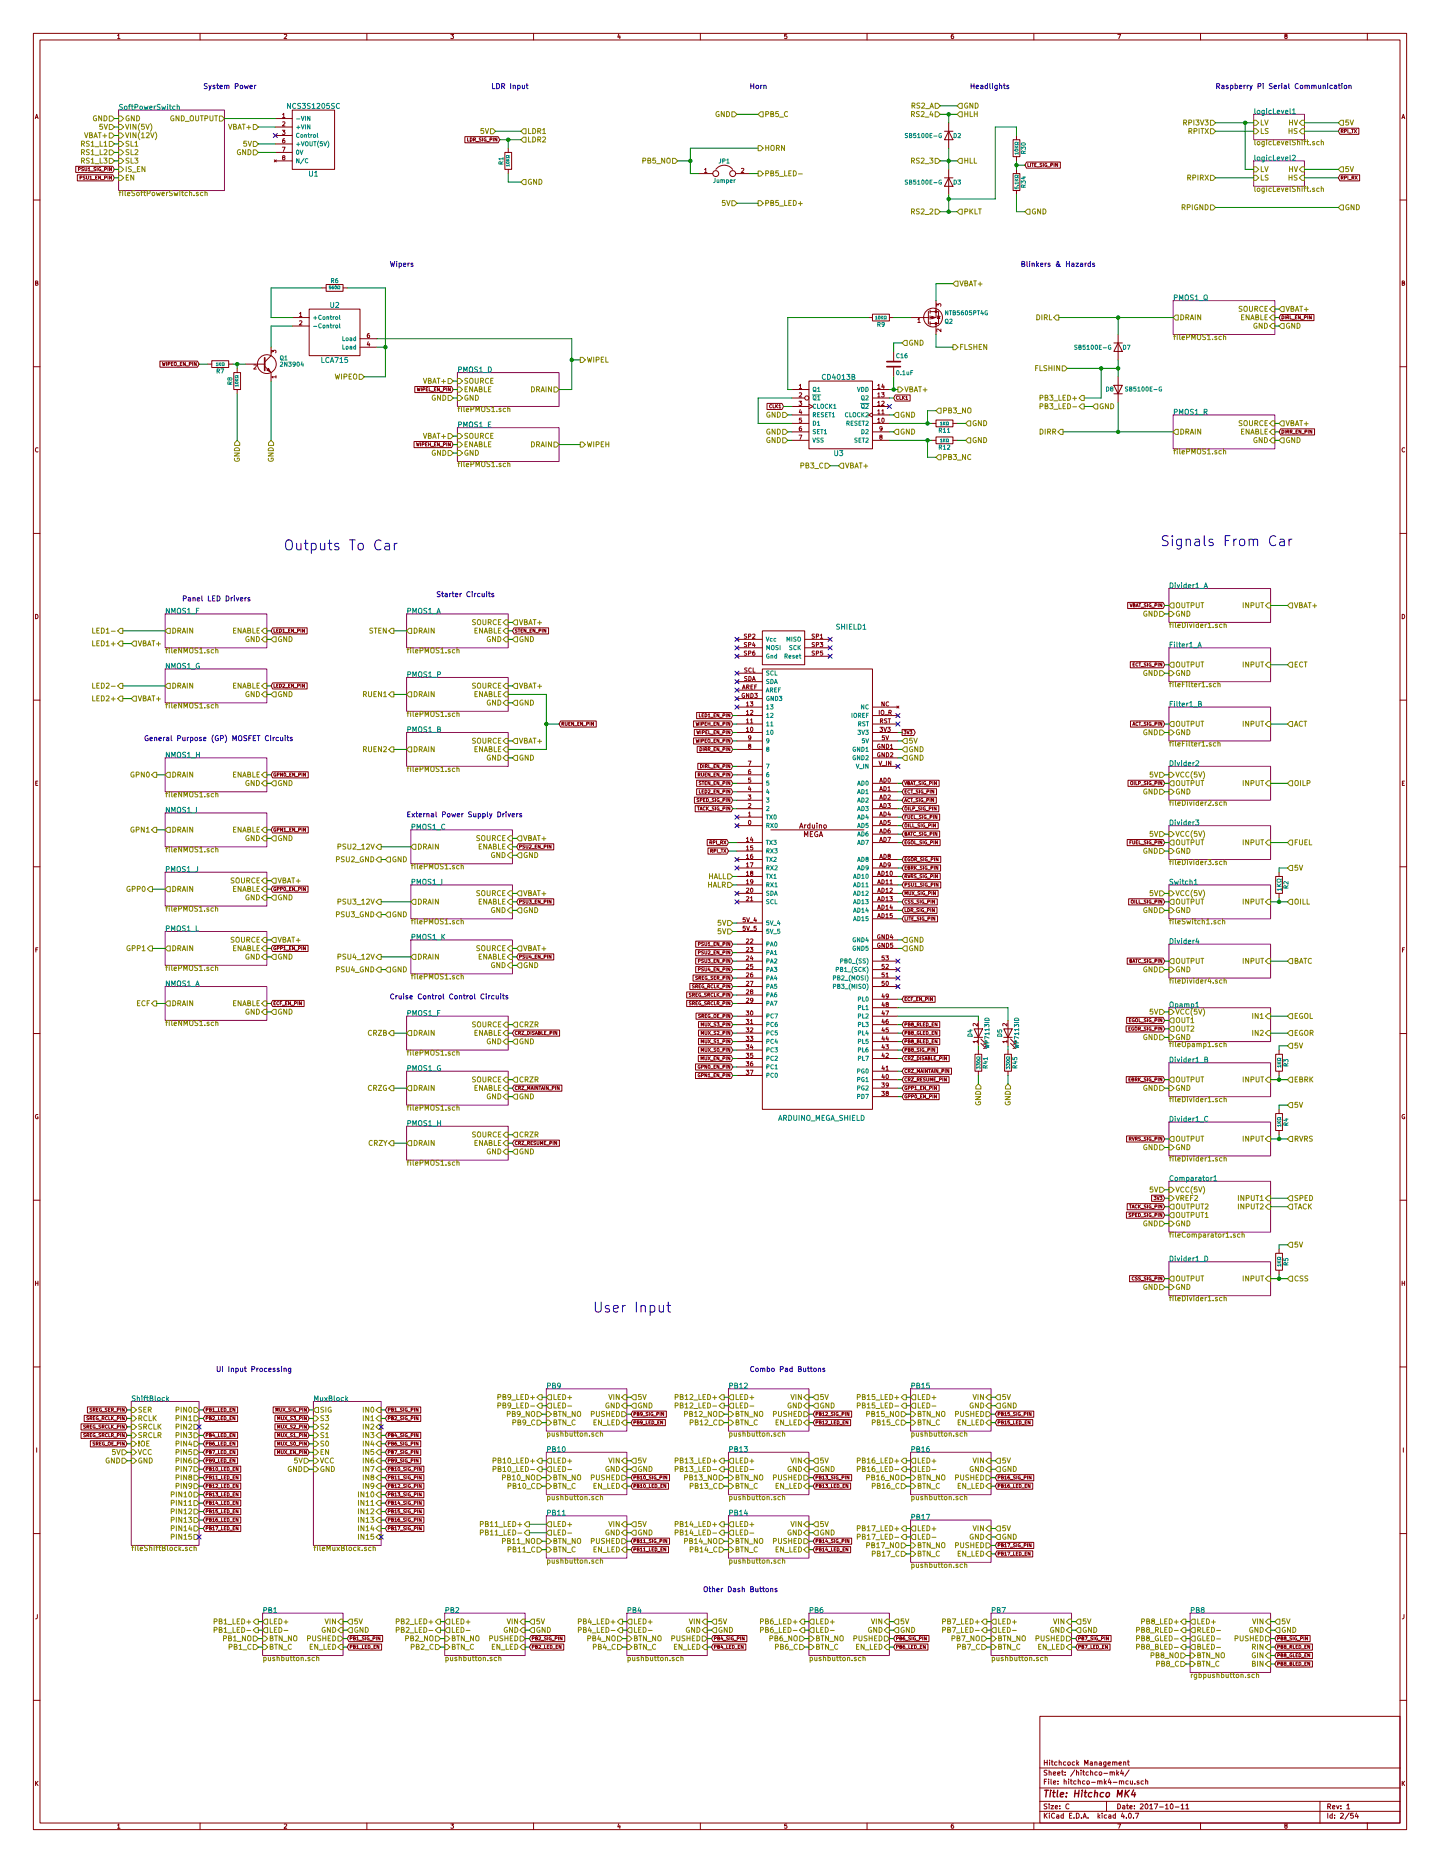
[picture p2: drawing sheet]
<svg xmlns="http://www.w3.org/2000/svg" width="432mm" height="559mm" viewBox="0 0 432 559" stroke-linecap="round" stroke-linejoin="round" font-family="sans-serif">
<g fill="none" stroke="#840000" stroke-width=".3">
<path d="M10 10h411.8v538.8h-411.8zM12 12h407.8v534.8h-407.8zM35.3 10.6l.3-.3v1.3M35.3 11.6h.7M60 10v2M85.2 10.4l.5-.1 .3 .3-.8 1h.8M110 10v2M135.2 10.3h.8l-.4 .5 .4 .2-.1 .5h-.7M160 10v2M185.5 10.2l-.3 1h.8M185.9 10.7v.9M210 10v2"/>
<path d="M235.9 10.3h-.6v.6l.6-.1 .1 .5-.3 .3-.4-.1M260 10v2M285.9 10.3l-.6 .3-.1 .7 .3 .3 .4-.1v-.7h-.4l-.3 .2M310 10v2M335.2 10.3h.8l-.5 1.3M360 10v2M385.5 10.8l-.3-.2 .3-.3h.4v.4a.5 .5 0 0 0-.5 .2 .5 .5 0 0 0 0 .6l.3 .1 .3-.3-.3-.5M410 10v2M10.6 35.6l.4-1.3 .4 1.3M10.7 35.2h.6M82.5 35.6h5.1M82.5 38.1h5.1"/>
<path d="M84.7 39.1h.7l-.4 .4 .4 .1v.6h-.7M84.7 34.3l.4-.3v1.3M84.7 36.6l.5-.1 .2 .4-.7 .9h.7M84.7 35.3h.7M87.6 33h12.7v17.8h-12.7zM283.2 39.4h2.5M284.5 39.4l1.2 2.5h-2.5zM284.5 36.8v7.7M401.8 38.5h5.7v1.8h-5.7l-.5-.9zM402.2 39.3h.5v-.4l-.5-.1v1M402.4 39.3l.4 .5M403.2 39.3h.5v-.4l-.5-.1v1"/>
<path d="M404.2 38.8v1M404.4 39.9h.8M405.3 38.8h.5M405.6 38.8v1M406.1 38.8l.7 1M406.8 38.8l-.7 1M420.4 35.6l.4-1.3 .4 1.3M420.5 35.2h.6M10 60h2M22.7 49.9h11.1l.5 .9-.5 .9h-11.1zM23.2 52.4h10.6l.5 .9-.5 1h-10.6zM23.5 50.8l.5-.1 .1-.4-.6-.1v1"/>
<path d="M24 53.3h.5v-.4l-.5-.1v1M25 50.3l-.5 .1 .5 .7-.5 .1M25.5 50.2v.9l.2 .1 .3-.1v-.9M25.5 52.8l-.6 .2 .6 .6-.6 .1M25.9 52.8v.8l.2 .2 .4-.2v-.8M26.4 50.5l.3-.3v1M26.4 51.2h.6M26.9 53.1l.3-.3v1M26.9 53.8h.6M27.2 51.3h.8M27.7 53.9h.7M28.7 53.3h.3"/>
<path d="M28.7 50.3l-.6 .1 .6 .7-.6 .1M29.1 50.2v1M29.2 52.8h-.5v1h.5M30.1 50.3a.45 .45 0 0 0-.5 .4 .45 .45 0 0 0 .6 .4v-.3h-.2M30.1 52.8v1l-.5-1v1M30.4 51.3h.7M30.4 53.9h.7M31.4 50.8l.5-.1v-.4l-.5-.1v1M31.4 53.3h.5v-.4l-.5-.1v1M32.4 50.2v1M32.4 52.8v1M33.4 50.2v1l-.6-1v1"/>
<path d="M33.4 52.8v1l-.6-1v1M82.2 48l.7 .6M82.5 40.6h5.1M82.5 43.2h5.1M82.5 45.7h5.1M82.5 48.3h5.1M82.9 48l-.7 .6M84.7 44.1h.8l-.5 1.3M85 47.2l-.3-.2 .3-.3 .4 .1v.3a.52 .52 0 0 0-.6 .2 .52 .52 0 0 0 0 .5h.6l-.2-.6M85.3 41.6l-.5 .3-.1 .7 .3 .3 .4-.2-.1-.6h-.3l-.3 .2M139.4 41h10l.5 .9-.5 .9h-10zM140.2 41.4v.9h.5"/>
<path d="M141 41.4a.5 .5 0 0 1 .6 .4 .5 .5 0 0 1-.6 .5zM142 41.9l.5-.1v-.3l-.5-.1v.9M142.3 41.9l.3 .4M142.8 42.4h.7M144.3 41.4l-.6 .2 .6 .6-.6 .1M144.7 41.4v.9M145.7 41.4a.45 .45 0 0 0-.6 .5 .45 .45 0 0 0 .7 .3v-.3h-.2M145.9 42.4h.8M146.9 41.9l.5-.1 .1-.3-.6-.1v.9M147.9 41.4v.9M149 41.4v.9l-.6-.9v.9M151.4 45.7h2v5.1h-2z"/>
<path d="M152.4 44.5v1.2M152.4 50.8v1.3M209.5 52.1h4.2M211.3 50.9l.3-.4v1.3M211.3 51.8h.7M214.7 50.8a3.2 3.2 0 0 1 5 0M220.6 52.1h4.2M222.3 50.6l.5-.1 .2 .4-.8 .9h.8M283.2 53.3h2.5M284.5 53.3l1.2 2.6h-2.5zM284.5 50.8v7.6M303.8 41.9h2v5.1h-2z"/>
<path d="M303.8 52.1h2v5.1h-2zM304.8 40.6v1.3M304.8 47v1.3M304.8 50.8v1.3M304.8 57.2v1.2M307.8 48.6h10.2v1.8h-10.2l-.5-.9zM308.2 49v1h.5M309 49v1M309.4 49h.5M309.7 49v1M310.3 49.5h.3M310.7 49h-.4v1h.4"/>
<path d="M310.9 50.1h.8M312.4 49l-.5 .2 .5 .6-.5 .1M312.9 49v1M313.9 49a.45 .45 0 0 0-.6 .5 .45 .45 0 0 0 .6 .4v-.4h-.2M314.1 50.1h.8M315.1 49.5h.5v-.4l-.5-.1v1M316.1 49v1M317.1 49v1l-.5-1v1M401.8 52.4h5.9v1.9h-5.9l-.5-1zM402.2 53.3h.5v-.4l-.5-.1v1M402.4 53.3l.4 .5M403.2 53.3h.5v-.4l-.5-.1v1"/>
<path d="M404.2 52.8v1M404.4 53.9h.8M405.4 53.3h.5v-.4l-.5-.1v1M405.7 53.3l.3 .5M406.3 52.8l.7 1M407 52.8l-.7 1M419.8 60h2M10.7 84.9l.5-.1 .1-.4-.6-.1v1.3h.5l.2-.5-.3-.2M87.6 95.3h5.1M87.6 97.8h5.1M89.8 94l.4-.3v1.2M89.8 96.3l.5-.1 .2 .4-.8 .9h.8"/>
<path d="M89.8 94.9h.7M92.7 92.7h15.2v14h-15.2zM96.5 86.4h1.3M97.8 85.3h5.1v2.1h-5.1zM102.9 86.4h1.2M260.3 95.3h1.3M261.6 94.2h5.1v2.1h-5.1zM266.7 95.3h1.3M273 95.3h5.4M275.2 95.8l.4-.3v1.2M275.2 96.7h.7M278.4 93.3v3.9"/>
<path d="M278.9 93.5h2.5v3.5h-.7M278.9 93v1M278.9 94.7v1.1M278.9 96.5v1M278.9 97h1.8M280.7 90.2v5.1h-1.8M280.7 97v3.3M280.9 91.9v-.8l.5 .4 .1-.4h.5v.8M280.9 94.7l1 .3M281.4 94.9l.4 .6h-.7zM282.1 98.7v.8l-.9-.8-.3 .2 .1 .5M384 94.3h10v1.9h-10l-.5-.9z"/>
<path d="M384.4 94.7a.5 .5 0 0 1 .6 .5 .5 .5 0 0 1-.6 .5zM385.4 94.7v1M385.9 95.2h.5v-.4l-.5-.1v1M386.1 95.2l.4 .5M386.9 94.7v1h.4M387.5 95.8h.7M388.4 95.2h.4M388.9 94.7h-.5v1h.5M389.9 94.7v1l-.6-1v1M390.1 95.8h.8M391.1 95.2h.5l.1-.4-.6-.1v1M392.1 94.7v1"/>
<path d="M393.2 94.7v1l-.6-1v1M420.5 84.9l.5-.1 .1-.4-.6-.1v1.3h.5l.2-.5-.3-.2M10 110h2M48 108.3h11.2l.5 .9-.5 .9h-11.2zM48.7 108.7l.2 1 .2-.8 .2 .8 .2-1M49.9 108.7v1M50.4 109.2l.5-.1v-.3l-.5-.1v1M51.4 109.1h.3M51.9 108.7h-.5v1h.5M52.3 108.8l.2-.1 .4 .1-.1 .8-.5-.1zM53.1 109.8h.7M54.1 109.1h.3"/>
<path d="M54.6 108.7h-.5v1h.5M55.5 108.7v1l-.5-1v1M55.8 109.8h.7M56.8 109.2l.5-.1v-.3l-.5-.1v1M57.8 108.7v1M58.8 108.7v1l-.6-1v1M62.2 109.2h1.3M63.5 108.2h5.1v2h-5.1zM68.6 109.2h1.2M70.1 111.8h2v5h-2zM71.1 110.5v1.3M71.1 116.8v1.3"/>
<path d="M73.7 109.2h5.7M76.1 109.5l.5-.1 .3 .4-.8 .9h.8M79.4 109.9l1.9 1.9v2.5M81.3 104.1v2.6l-1.9 1.9M81.5 105.8v-.7l.5 .4 .1-.4h.5v.7M82.8 113h-1.3l.3 .4M82.8 112.7v.7M107.9 104.1h5.1M107.9 101.6h5.1M110.4 102.5l-.3 .9h.8M110.7 100l-.5 .3-.1 .7 .3 .3 .4-.1-.1-.6-.3-.1-.3 .2M110.7 103v.8"/>
<path d="M124.4 115.9h11l.5 .9-.5 1h-11zM125.1 116.3l.2 1 .2-.7 .2 .7 .3-1M126.3 116.3v1M126.8 116.8h.5l.1-.4-.6-.1v1M127.8 116.8h.3M128.3 116.3h-.5v1h.5M128.7 116.3v1h.5M129.3 117.4h.7M130.3 116.8h.3M130.8 116.3h-.5v1h.5M131.7 116.3v1l-.5-1v1M132 117.4h.7"/>
<path d="M133 116.8h.5v-.4l-.5-.1v1M134 116.3v1M135 116.3v1l-.6-1v1M237.5 116.8h5.1M237.5 119.4h3.8M239.7 115.6l.3-.3v1.2M239.7 117.9l.5-.1 .2 .4-.8 .9h.8M239.7 116.5h.7M242.6 114.3h19v20.3h-19zM261.6 116.8h5.1M261.6 119.4h5.1M263.2 118.2l.4-.4v1.3"/>
<path d="M263.2 115.6l.4-.3v1.2M263.2 116.5h.7M263.2 119.1h.7M264.3 117.8h.8l-.4 .5 .4 .1v.5h-.8M264.7 115.2l-.3 .9h.8M265 115.7v.8M268 105.4v2.8M268 110.2v2.8M268.5 118.5h4.4v1.8h-4.4l-.5-.9zM269.4 118.9a.44 .44 0 0 0-.6 .4 .44 .44 0 0 0 .6 .4M269.8 118.8v1h.5M270.6 118.8v1"/>
<path d="M270.8 119.3l.4 .5M271.2 118.8l-.6 .6M271.6 119.1l.3-.3v1M271.6 119.8h.6M334 115.6h2.5l-1.2 2.5zM334 102.9h2.5M334 118.1h2.5M335.3 102.9l1.2 2.5h-2.5zM335.3 100.3v7.7M335.3 113v7.7M419.8 110h2M11.4 134.4a.58 .58 0 0 0-.8 .5 .58 .58 0 0 0 .8 .6"/>
<path d="M124.2 132.4h11.2l.5 1-.5 .9h-11.2zM124.9 132.8l.2 1 .2-.7 .2 .7 .2-1M126.1 132.8v1M126.6 133.3h.5v-.4l-.5-.1v1M127.6 133.3h.3M128.1 132.8h-.5v1h.5M128.5 133.3h.6M128.5 132.8v1M129.1 132.8v1M129.3 133.9h.7M130.3 133.3h.3M130.8 132.8h-.5v1h.5"/>
<path d="M131.7 132.8v1l-.5-1v1M132 133.9h.7M133 133.3h.5v-.4l-.5-.1v1M134 132.8v1M135 132.8v1l-.6-1v1M230 121h4.5l.4 .9-.4 .9h-4.5zM231.4 121.5a.44 .44 0 0 0-.6 .4 .44 .44 0 0 0 .6 .4M231.8 121.4v1h.5M232.6 121.4v1M232.8 121.8l.4 .6M233.2 121.4l-.6 .5M233.6 121.6l.3-.2v1"/>
<path d="M233.6 122.4h.5M237.5 121.9h5.1M237.5 124.5h5.1M237.5 127h5.1M237.5 129.5h5.1M237.5 132.1h5.1M239.6 120.3h.8l-.4 .5 .3 .1v.6h-.7M239.6 130.5h.8l-.5 1.3M240 122.8l-.3 .9h.7M240.3 128l-.6 .3v.7l.2 .2 .4-.1v-.6l-.4-.1-.2 .3M240.3 123.3v.9M240.3 125.4h-.6v.6h.6v.6h-.6"/>
<path d="M242.6 121.3l1.2 .6-1.2 .7M261.6 123.8l-1.3 .7 1.3 .6M261.6 121.9h5.1M261.6 124.5h5.1M261.6 127h5.1M261.6 129.5h5.1M261.6 132.1h5.1M263.2 125.8l.4-.4v1.3M263.2 123.2l.4-.3v1.3M263.2 120.7l.4-.4v1.3M263.2 126.7h.7M263.2 124.2h.7"/>
<path d="M263.2 121.6h.7M264 131l-.2-.2 .2-.3 .5 .1v.3a.52 .52 0 0 0-.6 .2 .52 .52 0 0 0 0 .5h.6l-.2-.6M264.4 123.2l.4-.3v1.3M264.4 120.4l.5-.1 .2 .4-.8 .9h.8M264.4 124.2h.7M264.5 128.5l-.2 .3-.4-.1v-.6l.4-.1 .2 .2v.7l-.6 .3M264.5 125.5l.2-.1a.61 .61 0 0 1 .5 .7 .61 .61 0 0 1-.6 .5zM279.4 127h1.3M279.4 132.1h1.3M280.7 126h5v2h-5zM280.7 131.1h5v2h-5zM285.7 127h1.3"/>
<path d="M285.7 132.1h1.3M384 128.6h10.2v1.9h-10.2l-.5-1zM384.4 129a.5 .5 0 0 1 .6 .5 .5 .5 0 0 1-.6 .5zM385.4 129v1M385.9 129.5h.5v-.4l-.5-.1v1M386.1 129.5l.4 .5M386.9 129.5h.4l.1-.4-.5-.1v1M387.1 129.5l.4 .5M387.6 130.1h.8M388.6 129.5h.4M389.1 129h-.5v1h.5M390.1 129v1l-.6-1v1"/>
<path d="M390.3 130.1h.8M391.3 129.5h.5v-.4l-.5-.1v1M392.3 129v1M393.4 129v1l-.6-1v1M421.2 134.4a.58 .58 0 0 0-.8 .5 .58 .58 0 0 0 .8 .6M10 160h2M419.8 160h2M10.7 184.3a.65 .65 0 0 1 .7 .6 .65 .65 0 0 1-.7 .7zM81.8 188.3h10.3v1.8h-10.3l-.5-.9zM82.1 188.7v1h.5M83 189.2h.3M83.4 188.7h-.4v1h.4"/>
<path d="M83.8 188.7a.5 .5 0 0 1 .6 .5 .5 .5 0 0 1-.6 .5zM84.8 189l.3-.3v1M84.8 189.7h.6M85.5 189.8h.8M86.5 189.2h.4M87 188.7h-.5v1h.5M88 188.7v1l-.6-1v1M88.2 189.8h.8M89.2 189.2h.5l.1-.4-.6-.1v1M90.2 188.7v1M91.3 188.7v1l-.6-1v1M154.2 188.3h10.3v1.8h-10.3l-.5-.9z"/>
<path d="M155.1 188.7l-.6 .2 .6 .6-.6 .1M155.3 188.7h.6M155.6 188.7v1M156.2 189.2h.4M156.7 188.7h-.5v1h.5M157.7 188.7v1l-.6-1v1M157.9 189.8h.8M158.9 189.2h.4M159.4 188.7h-.5v1h.5M160.4 188.7v1l-.6-1v1M160.6 189.8h.8M161.6 189.2h.5l.1-.4-.6-.1v1"/>
<path d="M162.6 188.7v1M163.7 188.7v1l-.6-1v1M221 191.8h7.6M221 194.3h7.6M221 196.9h7.6M223.9 190.2h-.6l-.1 .5a.54 .54 0 0 1 .7 .6l-.7 .1M223.9 192.8h-.6l-.1 .4a.54 .54 0 0 1 .7 .7h-.7M223.9 195.3h-.6l-.1 .5a.54 .54 0 0 1 .7 .6l-.7 .1M224.5 190.9l.6-.1v-.5l-.6-.1v1.3M224.5 193.4l.6-.1v-.5l-.6-.1v1.3M224.5 195.9h.6v-.5l-.6-.1v1.2M225.7 190.3l.5-.1 .2 .4-.8 .9h.8"/>
<path d="M226 192.7l-.3 .9h.7M226.3 195.3l-.6 .3v.7l.2 .2 .4-.1v-.6h-.4l-.2 .2M226.3 193.1v.9M228.6 189.2h12.7v10.2h-12.7zM241.3 191.8h7.6M241.3 194.3h7.6M241.3 196.9h7.6M244.2 190.2h-.6v.5a.54 .54 0 0 1 .6 .6l-.7 .1M244.2 192.8h-.6v.4a.54 .54 0 0 1 .6 .7h-.7M244.2 195.3h-.6v.5a.54 .54 0 0 1 .6 .6l-.7 .1M244.8 190.9l.6-.1v-.5l-.6-.1v1.3M244.8 193.4l.6-.1v-.5l-.6-.1v1.3"/>
<path d="M244.8 195.9h.6v-.5l-.6-.1v1.2M245.9 192.7h.8l-.4 .5 .4 .1v.6h-.8M246 190.6l.4-.4v1.3M246 191.5h.7M246.7 195.3h-.7v.6h.7v.5h-.7M338.2 180.7h10.6l.4 .9-.4 .9h-10.6zM338.8 181.1l.4 .9 .3-.9M338.9 198.5h9.9l.4 .9-.4 .9h-9.9zM339.8 199.3h.3M339.8 181.5h.4l.1-.3-.5-.1v.9h.4l.2-.3-.3-.2M340.2 198.8h-.4v1h.4M340.7 182l.3-.9 .3 .9"/>
<path d="M340.7 181.8h.5M341.2 198.9a.44 .44 0 0 0-.6 .4 .44 .44 0 0 0 .6 .4M341.5 181.1h.6M341.5 198.8h.6M341.8 181.1v.9M341.8 198.8v1M342.2 182.1h.7M342.2 199.9h.7M343.7 181.1l-.6 .2 .6 .6-.6 .1M343.7 198.9l-.6 .1 .6 .6-.6 .2M344.1 181.1v.9M344.1 198.8v1"/>
<path d="M345.1 181.1a.45 .45 0 0 0-.6 .5 .45 .45 0 0 0 .7 .3v-.3h-.2M345.1 198.9a.45 .45 0 0 0-.6 .4 .45 .45 0 0 0 .7 .4v-.3h-.2M345.3 182.1h.8M345.3 199.9h.8M346.3 181.6l.5-.1 .1-.3-.6-.1v.9M346.3 199.4l.5-.1 .1-.4-.6-.1v1M347.3 181.1v.9M347.3 198.8v1M348.4 181.1v.9l-.6-.9v.9M348.4 198.8v1l-.6-1v1M420.5 184.3a.65 .65 0 0 1 .7 .6 .65 .65 0 0 1-.7 .7zM10 210h2"/>
<path d="M81.8 204.8h10.3v1.9h-10.3l-.5-1zM82.1 205.2v1h.5M83 205.7h.3M83.4 205.2h-.4v1h.4M83.8 205.2a.5 .5 0 0 1 .6 .5 .5 .5 0 0 1-.6 .5zM84.8 205.3l.4-.1 .2 .3-.6 .7h.6M85.5 206.3h.8M86.5 205.7h.4M87 205.2h-.5v1h.5M88 205.2v1l-.6-1v1M88.2 206.3h.8M89.2 205.7h.5l.1-.4-.6-.1v1"/>
<path d="M90.2 205.2v1M91.3 205.2v1l-.6-1v1M168.1 216.3h10.7v1.8h-10.7l-.5-.9zM168.5 217.1h.5v-.4l-.5-.1v1M168.8 217.1l.3 .5M169.5 216.6v.8l.2 .2 .4-.2v-.8M170.5 217.1h.4M171 216.6h-.5v1h.5M172 216.6v1l-.6-1v1M172.2 217.7h.8M173.2 217.1h.4M173.7 216.6h-.5v1h.5"/>
<path d="M174.7 216.6v1l-.6-1v1M174.9 217.7h.8M175.9 217.1h.5l.1-.4-.6-.1v1M176.9 216.6v1M178 216.6v1l-.6-1v1M208 216.3h11.2l.5 .9-.5 .9h-11.2zM208.2 218.8h11l.5 .9-.5 .9h-11zM208.7 216.6l.2 1 .2-.7 .2 .7 .2-1M208.9 213.7h10.3l.5 .9-.5 .9h-10.3zM208.9 219.2l.3 .9 .1-.7 .2 .7 .3-.9M209.7 214.1v1h.5M209.9 216.6v1"/>
<path d="M210.2 219.2v.9M210.4 217.1h.5v-.4l-.5-.1v1M210.5 214.6h.3M210.6 219.7l.5-.1 .1-.3-.6-.1v.9M211 214.1h-.5v1h.5M211.4 214.1a.5 .5 0 0 1 .6 .5 .5 .5 0 0 1-.6 .5zM211.4 217.1h.3M211.6 219.6h.4M211.9 216.6h-.5v1h.5M212.1 219.2h-.5v.9h.5M212.3 217.1h.6M212.3 216.6v1"/>
<path d="M212.3 214.4l.3-.3v1M212.3 215.1h.6M212.5 219.2v.9h.5M212.9 216.6v1M213.1 217.7h.8M213.1 215.2h.8M214.1 217.1h.3M214.1 219.6h.3M214.1 214.6h.3M214.6 219.2h-.5v.9h.5M214.6 216.6h-.5v1h.5M214.6 214.1h-.5v1h.5"/>
<path d="M215.6 219.2v.9l-.6-.9v.9M215.6 216.6v1l-.6-1v1M215.6 214.1v1l-.6-1v1M215.8 217.7h.8M215.8 215.2h.8M216.8 219.7l.5-.1v-.3l-.5-.1v.9M216.8 217.1h.5v-.4l-.5-.1v1M216.8 214.6h.5v-.4l-.5-.1v1M217.8 214.1v1M217.8 216.6v1M217.8 219.2v.9M218.8 219.2v.9l-.5-.9v.9"/>
<path d="M218.8 216.6v1l-.5-1v1M218.8 214.1v1l-.5-1v1M221 219.7h7.6M221 217.2h7.6M221 214.6h7.6M221 212.1h7.6M221 204.5h7.6M221 201.9h7.6M221 209.6h7.6M221 207h7.6M222.6 206.7l.4-1.3 .5 1.3M222.8 206.3h.5"/>
<path d="M223.2 208a.57 .57 0 0 0-.7 .6 .57 .57 0 0 0 .8 .5v-.4h-.3M223.8 218.5l.4-.4v1.3M223.8 216l.4-.4v1.3M223.8 213.4l.4-.3v1.2M223.8 210.9l.4-.4v1.3M223.8 219.4h.7M223.8 216.9h.7M223.8 214.3h.7M223.8 211.8h.7M223.9 206.1l.6-.1 .1-.5-.7-.1v1.3M224 202.9h-.6l-.1 .5a.54 .54 0 0 1 .6 .6l-.6 .1M224 200.4h-.6l-.1 .4a.54 .54 0 0 1 .7 .7h-.7"/>
<path d="M224.2 206.1l.4 .6M224.5 202.9a.64 .64 0 0 1 .8 .6 .64 .64 0 0 1-.8 .7zM224.5 208v1.2l-.7-1.2v1.2M225 210.5h.8l-.5 .5 .4 .1v.6h-.7M225 216l.4-.4v1.3M225 213.2l.5-.1 .3 .3-.8 .9h.8M225 216.9h.8M225.1 218.2l.2-.1a.61 .61 0 0 1 .5 .7 .61 .61 0 0 1-.6 .5zM225.1 208a.64 .64 0 0 1 .8 .6 .64 .64 0 0 1-.8 .6zM225.2 206h.4M225.3 200.5a.56 .56 0 0 0-.8 .5 .56 .56 0 0 0 .8 .5M225.6 204.2l.4-1.3 .5 1.3"/>
<path d="M225.8 203.8h.5M225.8 205.4h-.6v1.3h.6M225.8 200.4v1.2h.6M226.3 208h.8l-.5 .5 .4 .1v.5h-.7M226.3 206h.4M226.9 205.4h-.6v1.3M228.6 200.7h33v132h-33zM261.6 219.7h7.6M261.6 217.2h7.6M261.6 214.6h7.6M261.6 212.1h7.6M263.7 213.1v1.2"/>
<path d="M263.9 218.1h.7l-.4 .5 .4 .1v.6h-.7M264 216.3l.6-.1 .1-.5-.7-.1v1.3M264.3 213.2l.2-.1 .5 .1v.7l-.3 .4-.4-.2zM264.3 216.3l.4 .6M265 218.1l.4 1.3 .5-1.3M265.2 210.5v1.3l-.8-1.3v1.3M265.3 214.4h.9M265.9 215.6h-.6v.5a.54 .54 0 0 1 .6 .6l-.7 .1M266.2 218.1h.8l-.5 .5 .4 .1v.6h-.7M266.3 215.6h.7M266.5 210.6a.56 .56 0 0 0-.8 .5 .56 .56 0 0 0 .8 .6M266.5 213.7l.7-.1v-.4l-.7-.1v1.2"/>
<path d="M266.7 215.6v1.3M266.9 213.7l.4 .6M268.9 211.8l.6 .6M269.5 211.8l-.6 .6M270.5 218.8h3.5l.4 .9-.4 .9h-3.5zM271.1 219.2h.6l-.4 .3 .4 .2-.1 .3h-.5M272 219.2l.3 .9 .3-.9M272.8 219.2h.7l-.4 .3 .4 .2-.1 .3h-.6M339 216.3h9.8l.4 .9-.4 .9h-9.8zM339.7 217.6l.3-1 .3 1M339.8 217.3h.4M341.2 216.7a.44 .44 0 0 0-.6 .4 .44 .44 0 0 0 .6 .4"/>
<path d="M341.5 216.6h.6M341.8 216.6v1M342.2 217.7h.7M343.7 216.7l-.6 .1 .6 .6-.6 .2M344.1 216.6v1M345.1 216.7a.45 .45 0 0 0-.6 .4 .45 .45 0 0 0 .7 .4v-.3h-.2M345.3 217.7h.8M346.3 217.1h.5l.1-.4-.6-.1v1M347.3 216.6v1M348.4 216.6v1l-.6-1v1M419.8 210h2M10.7 234.9h.5"/>
<path d="M11.3 234.3h-.6v1.3h.6M81.8 231.5h10.6v1.8h-10.6l-.5-.9zM82.7 231.9a.45 .45 0 0 0-.6 .5 .45 .45 0 0 0 .6 .3v-.3h-.2M83.1 232.4l.5-.1 .1-.3-.6-.1v.9M84.7 231.9v.9l-.6-.9v.9M85.2 232l.2-.1a.45 .45 0 0 1 .3 .5 .45 .45 0 0 1-.5 .3zM85.9 232.9h.7M86.9 232.3h.3M87.4 231.9h-.5v.9h.5M88.3 231.9v.9l-.5-.9v.9M88.6 232.9h.7M89.6 232.4l.4-.1 .1-.3-.5-.1v.9"/>
<path d="M90.6 231.9v.9M91.6 231.9v.9l-.6-.9v.9M208 221.3h11.2l.5 1-.5 .9h-11.2zM208.2 239.1h11l.5 .9-.5 .9h-11zM208.6 231.5h10.6l.5 .9-.5 .9h-10.6zM208.7 221.7l.2 1 .2-.7 .2 .7 .2-1M208.9 234h10.3l.5 1-.5 .9h-10.3zM208.9 236.6h10.3l.5 .9-.5 .9h-10.3zM209.1 223.9h10.1l.5 .9-.5 .9h-10.1zM209.2 229h10l.5 .9-.5 .9h-10zM209.4 232.4l.5-.1v-.3l-.5-.1v.9M209.6 239.5l-.6 .2 .6 .6-.6 .1"/>
<path d="M209.6 232.4l.4 .4M209.7 236.9v1h.5M209.9 224.2a.5 .5 0 0 1 .6 .5 .5 .5 0 0 1-.6 .5zM209.9 221.7v1M210.1 229.3a.5 .5 0 0 1 .5 .5 .5 .5 0 0 1-.5 .5zM210.2 234.4l-.5 .2 .5 .6-.5 .1M210.4 231.9v.8l.2 .1 .3-.1v-.8M210.4 222.2h.5v-.4l-.5-.1v1M210.5 234.4h.6M210.5 237.4h.3M210.8 234.4v1M210.9 224.2v1"/>
<path d="M211 240h.3M211 236.9h-.5v1h.5M211 229.3v1M211.4 224.8l.4-.1 .1-.4-.5-.1v1M211.4 236.9a.5 .5 0 0 1 .6 .5 .5 .5 0 0 1-.6 .5zM211.4 234.9h.3M211.4 232.3h.3M211.4 222.2h.3M211.5 239.5h-.5v1h.5M211.5 229.8h.5l.1-.4-.6-.1v1M211.6 224.8l.3 .4M211.8 229.8l.3 .5"/>
<path d="M211.9 239.5a.5 .5 0 0 1 .5 .5 .5 .5 0 0 1-.5 .5zM211.9 234.4h-.5v1h.5M211.9 231.9h-.5v.9h.5M211.9 221.7h-.5v1h.5M212.3 221.8l.2-.1 .4 .1-.1 .8h-.5zM212.3 224.8l.5-.1 .1-.4-.6-.1v1M212.3 237l.4-.1 .2 .3-.6 .7h.6M212.5 229.3v1h.5M212.6 224.8l.3 .4M212.9 234.4v1l-.6-1v1M212.9 231.9v.9l-.6-.9v.9M213.1 235.5h.8"/>
<path d="M213.1 238h.8M213.1 232.9h.8M213.1 230.4h.8M213.1 225.3h.8M213.1 222.8h.8M213.1 220.2h.8M214.1 234.9h.3M214.1 237.4h.3M214.1 232.3h.3M214.1 229.8h.3M214.1 224.7h.3M214.1 222.2h.3"/>
<path d="M214.1 239.5l-.5 .2 .5 .6-.5 .1M214.6 239.5v1M214.6 234.4h-.5v1h.5M214.6 231.9h-.5v.9h.5M214.6 229.3h-.5v1h.5M214.6 224.2h-.5v1h.5M214.6 221.7h-.5v1h.5M214.6 236.9h-.5v1h.5M215.6 239.5a.45 .45 0 0 0-.6 .5 .45 .45 0 0 0 .6 .4v-.4h-.2M215.6 234.4v1l-.6-1v1M215.6 231.9v.9l-.6-.9v.9M215.6 229.3v1l-.6-1v1"/>
<path d="M215.6 224.2v1l-.6-1v1M215.6 221.7v1l-.6-1v1M215.6 236.9v1l-.6-1v1M215.8 235.5h.8M215.8 238h.8M215.8 232.9h.8M215.8 230.4h.8M215.8 225.3h.8M215.8 222.8h.8M215.8 220.2h.8M216.8 234.9h.5v-.4l-.5-.1v1M216.8 232.4l.5-.1v-.3l-.5-.1v.9"/>
<path d="M216.8 229.8h.5v-.4l-.5-.1v1M216.8 224.8l.5-.1v-.4l-.5-.1v1M216.8 222.2h.5v-.4l-.5-.1v1M216.8 237.5l.5-.1v-.4l-.5-.1v1M217.8 221.7v1M217.8 224.2v1M217.8 229.3v1M217.8 231.9v.9M217.8 234.4v1M217.8 236.9v1M217.8 239.5v1M218.8 239.5v1l-.5-1v1"/>
<path d="M218.8 234.4v1l-.5-1v1M218.8 231.9v.9l-.5-.9v.9M218.8 229.3v1l-.5-1v1M218.8 224.2v1l-.5-1v1M218.8 221.7v1l-.5-1v1M218.8 236.9v1l-.5-1v1M221 237.5h7.6M221 235h7.6M221 232.4h7.6M221 229.9h7.6M221 224.8h7.6M221 222.3h7.6"/>
<path d="M224.4 238.5h.7l-.4 .4 .4 .1v.6h-.7M224.4 228.3h.8l-.5 1.3M224.7 223.7l-.3-.2 .3-.3 .4 .1v.3a.52 .52 0 0 0-.6 .2 .52 .52 0 0 0 0 .6h.6l-.2-.7M224.7 235.8l-.3 1h.8M225 230.8l-.5 .3-.1 .8 .3 .2 .4-.1-.1-.6-.3-.1-.3 .2M225 236.3v.9M225.1 233.4h-.6l-.1 .6h.7v.5h-.7M225.1 221.2l-.2 .3-.4-.1v-.6l.4-.1 .2 .2v.7l-.6 .3M261.6 237.5h7.6M261.6 235h7.6M261.6 229.9h7.6M261.6 224.8h7.6"/>
<path d="M261.6 222.3h7.6M261.6 227.3h7.6M263.6 228.3l.4 1.3 .4-1.3M263.8 234.6l.4-1.2 .4 1.2M263.8 237.2l.4-1.3 .4 1.3M263.8 239.7l.4-1.2 .4 1.2M263.9 223.3a.57 .57 0 0 0-.8 .5 .57 .57 0 0 0 .8 .6v-.5h-.2M263.9 225.8a.57 .57 0 0 0-.8 .6 .57 .57 0 0 0 .8 .5v-.4h-.2M263.9 234.3h.6M263.9 236.8h.6M263.9 239.3h.6M264.5 229.7h1"/>
<path d="M265 233.4a.64 .64 0 0 1 .8 .6 .64 .64 0 0 1-.8 .6zM265 235.9a.64 .64 0 0 1 .8 .7 .64 .64 0 0 1-.8 .6zM265 238.5a.64 .64 0 0 1 .8 .6 .64 .64 0 0 1-.8 .6zM265.2 223.2v1.3l-.7-1.3v1.3M265.2 225.8v1.2l-.7-1.2v1.2M265.2 220.7h-.6l-.1 .6h.7v.5h-.7M265.6 220.7l.4 1.2 .5-1.2M265.8 223.2a.64 .64 0 0 1 .7 .7 .64 .64 0 0 1-.7 .6zM265.8 225.8a.64 .64 0 0 1 .7 .6 .64 .64 0 0 1-.7 .6zM265.8 228.3v1.3M266.3 236.3l.3-.4v1.3M266.3 238.6l.5-.1 .2 .3-.8 .9h.8"/>
<path d="M266.3 237.2h.7M266.4 233.5l.1-.1a.61 .61 0 0 1 .5 .6 .61 .61 0 0 1-.6 .6zM267 223.6l.4-.4v1.3M267 225.9l.5-.1 .2 .3-.8 .9h.8M267 224.5h.7M267.1 228.3v1.3l-.7-1.3v1.3M271 234h10.6v1.9h-10.6l-.5-.9zM271 236.6h9.8v1.8h-9.8l-.5-.9zM271 239.1h9.8v1.8h-9.8l-.5-.9zM271.2 234.4l.4 1 .3-1M271.4 237.4h.3M271.9 236.9h-.5v1h.5"/>
<path d="M272.2 234.9l.4-.1 .1-.3-.5-.1v1h.4l.2-.3-.3-.2M272.8 239.6a.44 .44 0 0 0-.6 .4 .44 .44 0 0 0 .6 .4M272.8 237a.44 .44 0 0 0-.6 .4 .44 .44 0 0 0 .6 .4M273.1 235.4l.3-1 .3 1M273.1 239.5h.5M273.1 236.9h.6M273.2 235.1h.4M273.4 239.5v1M273.4 236.9v1M273.8 238h.7M273.9 234.4h.6M274.2 234.4v1"/>
<path d="M274.6 235.5h.7M275.3 239.5l-.6 .2 .6 .6-.6 .1M275.3 237l-.6 .1 .6 .6-.6 .2M275.7 239.5v1M275.7 236.9v1M276.1 234.4l-.6 .2 .6 .6-.6 .1M276.5 234.4v1M276.7 239.5a.45 .45 0 0 0-.6 .5 .45 .45 0 0 0 .6 .4v-.4h-.2M276.7 237a.45 .45 0 0 0-.6 .4 .45 .45 0 0 0 .7 .4v-.3h-.2M277 238h.7M277.5 234.4a.45 .45 0 0 0-.6 .5 .45 .45 0 0 0 .7 .4v-.3h-.2M277.7 235.5h.8"/>
<path d="M278 237.5l.4-.1 .1-.4-.5-.1v1M278.7 234.9h.5l.1-.4-.6-.1v1M278.9 239.5v1M278.9 236.9v1M279.7 234.4v1M280 239.5v1l-.6-1v1M280 236.9v1l-.6-1v1M280.8 234.4v1l-.6-1v1M338.3 234h10.5l.4 1-.4 .9h-10.5zM339.1 234.5l.2-.1 .3 .1-.1 .8h-.4zM340.1 234.4v1M340.6 234.4v1h.5"/>
<path d="M341.4 234.9h.5v-.4l-.5-.1v1M342.2 235.5h.7M343.7 234.4l-.6 .2 .6 .6-.6 .1M344.1 234.4v1M345.1 234.4a.45 .45 0 0 0-.6 .5 .45 .45 0 0 0 .7 .4v-.3h-.2M345.3 235.5h.8M346.3 234.9h.5l.1-.4-.6-.1v1M347.3 234.4v1M348.4 234.4v1l-.6-1v1M420.5 234.9h.5M421.1 234.3h-.6v1.3h.6M10 260h2"/>
<path d="M81.8 248h10.6v1.8h-10.6l-.5-.9zM82.7 248.4a.45 .45 0 0 0-.6 .5 .45 .45 0 0 0 .6 .4v-.4h-.2M83.1 248.9l.5-.1 .1-.3-.6-.1v1M84.7 248.4v1l-.6-1v1M85.1 248.6l.3-.2v1M85.1 249.4h.6M85.9 249.5h.7M86.9 248.8h.3M87.4 248.4h-.5v1h.5M88.3 248.4v1l-.5-1v1M88.6 249.5h.7M89.6 248.9l.4-.1 .1-.3-.5-.1v1"/>
<path d="M90.6 248.4v1M91.6 248.4v1l-.6-1v1M155.4 253.1h10.6v1.8h-10.6l-.5-.9zM155.8 254l.5-.1v-.4l-.5-.1v1M157.3 253.5l-.6 .1 .6 .7-.6 .1M157.7 253.4v.9l.2 .1 .4-.1v-.9M158.7 253.5l.4-.1 .2 .3-.6 .7h.6M159.5 254.5h.7M160.5 253.9h.3M161 253.4h-.5v1h.5M162 253.4v1l-.6-1v1M162.2 254.5h.7"/>
<path d="M163.2 254l.5-.1v-.4l-.5-.1v1M164.2 253.4v1M165.2 253.4v1l-.6-1v1M208.5 241.7h10.7l.5 .9-.5 .9h-10.7zM209.1 242h.6M209.4 242v1M209.9 243l.3-1 .4 1M210 240h.5v-.4l-.5-.1v1M210 242.7h.5M211.5 242.1a.44 .44 0 0 0-.7 .4 .44 .44 0 0 0 .7 .4M211.9 242v1M212 242.4l.4 .6"/>
<path d="M212.1 251.8h5.9l.4 .9-.4 .9h-5.9zM212.3 254.4h5.7l.4 .9-.4 .9h-5.7zM212.4 242l-.5 .6M212.6 240.6h.8M212.6 243.1h.8M212.9 252.7h.5v-.4l-.5-.1v1M213.1 255.2h.5v-.4l-.5-.1v1M213.1 252.7l.4 .5M213.4 255.2l.3 .5M213.9 252.7h.5v-.4l-.5-.1v1M214.1 255.2h.5v-.4l-.5-.1v1M214.1 242.1l-.5 .1 .5 .6-.5 .2"/>
<path d="M214.6 242v1M214.9 252.2v1M215.1 254.7v1M215.1 253.3h.8M215.3 255.8h.8M215.6 242.1a.45 .45 0 0 0-.6 .4 .45 .45 0 0 0 .6 .4v-.3h-.2M215.8 240.6h.8M215.8 243.1h.8M216.1 252.7h.5v-.4l-.5-.1v1M216.2 254.7h.6M216.4 252.7l.3 .5M216.5 254.7v1"/>
<path d="M216.8 240h.5v-.4l-.5-.1v1M216.8 242.5h.5v-.4l-.5-.1v1M217 254.7l.7 1M217 252.2l.7 1M217.7 254.7l-.7 1M217.7 252.2l-.7 1M217.8 242v1M218.8 242v1l-.5-1v1M221 247.7h7.6M221 245.1h7.6M221 242.6h7.6M221 240h7.6"/>
<path d="M221 252.7h7.6M221 255.3h7.6M221 257.8h7.6M223.8 251.5l.4-.3v1.2M223.8 254.1l.4-.4v1.3M223.8 256.6l.4-.4v1.3M223.8 259.1l.4-.3v1.2M223.8 252.4h.7M223.8 255h.7M223.8 257.5h.7M224.4 243.9l.4-.4v1.3M224.4 241.1l.5-.1 .2 .4-.7 .9h.7"/>
<path d="M224.4 244.8h.7M224.5 246.2l.2-.1a.61 .61 0 0 1 .5 .6 .61 .61 0 0 1-.6 .6zM225 258.8h.8l-.5 1.2M225.3 251.1l-.3 .9h.8M225.6 256.2l-.5 .3-.1 .8 .3 .2 .4-.1-.1-.6-.3-.1-.3 .2M225.6 251.6v.8M225.7 253.7h-.6l-.1 .6h.7v.5h-.7M231.1 248.9h28M239.8 248.4l.5-1.5 .5 1.5M239.9 248h.7M241.2 251v-1.6l.5 1.1 .5-1.1v1.6M241.3 247.4v1"/>
<path d="M241.7 247.4l-.4 .3M242.9 247.5l-.5-.1-.3 .3 .2 .6h.6M242.9 246.9v1.5M243 250.2h.5M243.6 247.4l.1 .9h.5M243.7 249.4h-.7v1.6h.7M244.2 247.4v1M245 246.9v.1M245 247.4v1M245.2 249.5a.69 .69 0 0 0-.9 .7 .69 .69 0 0 0 .9 .6v-.5h-.3M245.7 251l.5-1.6 .5 1.6M245.7 247.5h.6l.1 .9"/>
<path d="M245.7 247.4v1M245.8 250.5h.7M247.1 247.5l.4-.1 .3 .3v.4l-.3 .3-.5-.3zM261.6 250.2h7.6M261.6 247.7h7.6M261.6 245.1h7.6M261.6 242.6h7.6M261.6 240h7.6M261.6 252.7h7.6M261.6 257.8h7.6M263.8 242.3l.4-1.3 .4 1.3M263.8 244.8l.4-1.3 .4 1.3"/>
<path d="M263.8 247.3l.4-1.2 .4 1.2M263.8 249.9l.4-1.3 .4 1.3M263.8 252.4l.4-1.2 .4 1.2M263.8 257.5l.4-1.3 .4 1.3M263.9 241.9h.6M263.9 244.4h.6M263.9 247h.6M263.9 249.5h.6M263.9 252h.6M263.9 257.1h.6M263.9 259.7h.6M265 241a.64 .64 0 0 1 .8 .6 .64 .64 0 0 1-.8 .7z"/>
<path d="M265 243.5a.64 .64 0 0 1 .8 .7 .64 .64 0 0 1-.8 .6zM265 246.1a.64 .64 0 0 1 .8 .6 .64 .64 0 0 1-.8 .6zM265 248.6a.64 .64 0 0 1 .8 .7 .64 .64 0 0 1-.8 .6zM265 251.2a.64 .64 0 0 1 .8 .6 .64 .64 0 0 1-.8 .6zM265 256.2a.64 .64 0 0 1 .8 .7 .64 .64 0 0 1-.8 .6zM265 258.8a.64 .64 0 0 1 .8 .6 .64 .64 0 0 1-.8 .6zM266.2 241h.8l-.5 .5 .4 .1v.5h-.7M266.2 251.2h.8l-.5 1.2M266.5 256.8l-.2-.3 .2-.3 .4 .1v.3a.52 .52 0 0 0-.5 .2 .52 .52 0 0 0-.1 .6h.6l-.1-.6M266.5 243.5l-.2 .9h.7M266.9 248.6l-.6 .3v.7l.2 .3 .4-.1v-.7h-.4l-.2 .2M266.9 243.9v.9"/>
<path d="M266.9 246.1h-.6v.6h.6v.5h-.6M267 259.3l-.2 .3-.4-.1-.1-.6 .5-.1 .2 .2-.1 .7-.5 .3M271 241.7h10.5v1.8h-10.5l-.5-.9zM271 244.2h10.8v1.8h-10.8l-.5-.9zM271 246.7h10.3v1.9h-10.3l-.5-.9zM271 249.3h10.8v1.8h-10.8l-.5-.9zM271 251.8h10.9v1.8h-10.9l-.5-.9zM271 256.9h11.1v1.8h-11.1l-.5-.9zM271 259.4h11v1.9h-11l-.5-.9zM271.2 240.5l.4-1 .3 1M271.3 240.2h.5M271.4 242.2l.2-.2 .4 .2-.1 .8-.5-.1z"/>
<path d="M271.4 247.2l.2-.1 .4 .1-.1 .8h-.5zM271.4 250.1h.4l.1-.4-.5-.1v1h.4l.2-.3-.3-.2M271.4 245h.3M271.4 252.7h.3M271.4 257.7h.3M271.9 244.6h-.5v.9M271.9 252.2h-.5v1h.5M271.9 257.3h-.5v.9h.5M271.9 259.8h-.5v1h.5M272.2 244.6v.8l.2 .1 .4-.1v-.8M272.2 250.6l.4-1 .3 1M272.3 250.3h.5"/>
<path d="M272.4 242v1M272.4 247.1v1M272.8 252.2a.45 .45 0 0 0-.6 .5 .45 .45 0 0 0 .6 .4v-.4h-.2M272.8 257.3a.45 .45 0 0 0-.6 .5 .45 .45 0 0 0 .6 .3v-.3h-.2M272.9 242v1h.5M272.9 247.1v1h.5M273.1 249.6h.5M273.3 257.4l.2-.1 .3 .1-.1 .8-.4-.1zM273.3 245h.3M273.4 252.2l.4 .1v.7l-.2 .2-.3-.2zM273.4 249.6v1M273.7 242.5h.5v-.4l-.5-.1v1"/>
<path d="M273.7 247.1v1h.5M273.7 244.6h-.4v.9h.4M273.7 240.6h.8M274.1 244.6v.9h.5M274.2 259.8v1M274.3 252.2v1h.5M274.3 257.8l.5-.1v-.3l-.5-.1v.9M274.3 248.2h.8M274.5 243.1h.7M274.5 249.7a.44 .44 0 0 0-.6 .4 .44 .44 0 0 0 .6 .4M274.5 257.8l.4 .4M274.7 245.6h.8"/>
<path d="M274.7 250.7h.8M274.8 259.8l-.6 .6M274.9 253.3h.7M275.1 258.3h.7M275.8 247.1l-.6 .2 .6 .6-.6 .1M276 242.1l-.6 .1 .6 .6-.6 .2M276.2 247.1v1M276.3 244.6l-.6 .2 .6 .6-.6 .1M276.3 249.7l-.6 .1 .6 .6-.6 .2M276.4 252.2l-.6 .2 .6 .6-.6 .1M276.4 242v1M276.5 259.8l-.6 .2 .6 .6-.6 .1"/>
<path d="M276.6 257.3l-.6 .2 .6 .6-.6 .1M276.7 244.6v.9M276.7 249.6v1M276.8 252.2v1M276.9 240.6h.8M276.9 259.8v1M277 257.3v.9M277.2 247.1a.45 .45 0 0 0-.5 .5 .45 .45 0 0 0 .6 .4v-.3h-.2M277.4 242.1a.45 .45 0 0 0-.6 .4 .45 .45 0 0 0 .7 .4v-.3h-.2M277.5 248.2h.7M277.6 243.1h.8M277.7 244.6a.45 .45 0 0 0-.6 .5 .45 .45 0 0 0 .6 .3v-.3h-.2"/>
<path d="M277.7 249.7a.45 .45 0 0 0-.6 .4 .45 .45 0 0 0 .6 .4v-.3h-.2M277.8 252.2a.45 .45 0 0 0-.6 .5 .45 .45 0 0 0 .7 .4v-.4h-.2M277.9 240h.5v-.4l-.5-.1v1M277.9 245.6h.8M277.9 250.7h.8M278 259.8a.45 .45 0 0 0-.6 .5 .45 .45 0 0 0 .6 .4v-.3h-.2M278 257.3a.45 .45 0 0 0-.6 .5 .45 .45 0 0 0 .7 .3v-.3h-.2M278.1 253.3h.7M278.2 258.3h.8M278.5 247.6h.4l.1-.4-.5-.1v1M278.6 242.5h.5l.1-.4-.6-.1v1M278.9 245.1l.5-.1v-.3l-.5-.1v.9"/>
<path d="M278.9 250.2l.5-.1v-.4l-.5-.1v1M279 252.7h.5l.1-.4-.6-.1v1M279.2 257.8l.5-.1 .1-.3-.6-.1v.9M279.5 247.1v1M279.6 242v1M279.9 244.6v.9M279.9 249.6v1M280 252.2v1M280.2 259.8v1M280.2 257.3v.9M280.5 247.1v1l-.6-1v1M280.7 242v1l-.6-1v1"/>
<path d="M280.9 244.6v.9l-.5-.9v.9M280.9 249.6v1l-.5-1v1M281.1 252.2v1l-.6-1v1M281.2 259.8v1l-.6-1v1M281.3 257.3v.9l-.6-.9v.9M338 251.8h10.8l.4 .9-.4 .9h-10.8zM338.8 252.7h.3M339.3 252.2h-.5v1M339.6 252.2v.8l.3 .2 .3-.2v-.8M340.7 252.7h.3M341.2 252.2h-.5v1h.5M341.6 252.2v1h.5"/>
<path d="M342.2 253.3h.7M343.7 252.2l-.6 .2 .6 .6-.6 .1M344.1 252.2v1M345.1 252.2a.45 .45 0 0 0-.6 .5 .45 .45 0 0 0 .7 .4v-.4h-.2M345.3 253.3h.8M346.3 252.7h.5l.1-.4-.6-.1v1M347.3 252.2v1M348.4 252.2v1l-.6-1v1M419.8 260h2M81.8 265.8h10.6v1.8h-10.6l-.5-.9zM82.7 266.2a.45 .45 0 0 0-.6 .4 .45 .45 0 0 0 .6 .4v-.3h-.2M83.1 266.7l.5-.1 .1-.4-.6-.1v1"/>
<path d="M84.1 266.7l.5-.1 .1-.4-.6-.1v1M85.2 266.2l.1-.1a.45 .45 0 0 1 .4 .6 .45 .45 0 0 1-.5 .3zM85.8 267.2h.8M86.8 266.6h.3M87.3 266.1h-.5v1h.5M88.3 266.1v1l-.6-1v1M88.5 267.2h.8M89.5 266.7l.5-.1v-.4l-.5-.1v1M90.5 266.1v1M91.6 266.1v1l-.6-1v1M155.4 269.6h10.6v1.8h-10.6l-.5-.9zM155.8 270.5l.5-.1v-.3l-.5-.1v.9"/>
<path d="M157.3 270l-.6 .2 .6 .6-.6 .1M157.7 270v.8l.2 .1 .4-.1v-.8M158.7 270h.6l-.3 .3 .3 .2v.3h-.6M159.5 271h.7M160.5 270.4h.3M161 270h-.5v.9h.5M162 270v.9l-.6-.9v.9M162.2 271h.7M163.2 270.5l.5-.1v-.3l-.5-.1v.9M164.2 270v.9M165.2 270v.9l-.6-.9v.9M221 268h7.6"/>
<path d="M221 270.5h7.6M221 260.4h7.6M221 262.9h7.6M221 265.4h7.6M221 276.9h7.6M221 279.4h7.6M223.5 275.3h-.6l-.1 .6h.7v.5h-.7M223.5 277.8h-.6l-.1 .6h.7v.6h-.7M223.8 266.5l.5-.1 .2 .4-.8 .9h.8M223.8 269l.5-.1 .2 .4-.8 .9h.8M223.8 261.7l.4-.4v1.3M223.8 264.2l.4-.3v1.2"/>
<path d="M223.8 260h.7M223.8 262.6h.7M223.8 265.1h.7M223.9 275.3l.4 1.3 .4-1.3M223.9 277.8l.4 1.3 .4-1.3M224.9 276.7h.9M224.9 279.2h.9M225 269.3l.4-.4v1.3M225 270.2h.8M225.1 266.5l.2-.1a.61 .61 0 0 1 .5 .6 .61 .61 0 0 1-.6 .6zM225.3 261.8l-.3-.2 .3-.3 .4 .1v.3a.52 .52 0 0 0-.5 .2 .52 .52 0 0 0-.1 .6h.6l-.2-.7M225.8 264.4l-.3 .2h-.4v-.6l.4-.1 .3 .2-.1 .7-.6 .3"/>
<path d="M226.4 275.2l-.3 .9h.7M226.7 275.7v.9M226.7 277.8h-.6v.6h.6v.6h-.6M261.6 268h7.6M261.6 270.5h7.6M261.6 260.4h7.6M261.6 262.9h7.6M261.6 265.4h7.6M261.6 273.1h7.6M261.6 275.6h7.6M263.2 262.6l.4-1.3 .4 1.3M263.2 265.1l.4-1.2 .4 1.2"/>
<path d="M263.2 267.7l.4-1.3 .4 1.3M263.2 270.2l.4-1.3 .4 1.3M263.2 272.7l.4-1.2 .4 1.2M263.2 275.3l.4-1.3 .4 1.3M263.3 262.2h.6M263.3 264.7h.6M263.3 267.3h.6M263.3 269.8h.6M263.3 272.4h.6M263.3 274.9h.6M263.8 260l.4-1.2 .4 1.2M264.4 261.3a.64 .64 0 0 1 .8 .7 .64 .64 0 0 1-.8 .6z"/>
<path d="M264.4 263.9a.64 .64 0 0 1 .8 .6 .64 .64 0 0 1-.8 .6zM264.4 266.4a.64 .64 0 0 1 .8 .6 .64 .64 0 0 1-.8 .7zM264.4 268.9a.64 .64 0 0 1 .8 .7 .64 .64 0 0 1-.8 .6zM264.4 271.5a.64 .64 0 0 1 .8 .6 .64 .64 0 0 1-.8 .6zM264.4 274a.64 .64 0 0 1 .8 .7 .64 .64 0 0 1-.8 .6zM265.7 261.7l.3-.4v1.3M265.7 264.2l.3-.3v1.2M265.7 266.8l.3-.4v1.3M265.7 269.3l.3-.4v1.3M265.7 271.8l.3-.3v1.2M265.7 274.4l.3-.4v1.3M265.7 270.2h.7"/>
<path d="M265.7 262.6h.7M265.7 265.1h.7M265.7 267.7h.7M265.7 272.7h.7M265.7 275.3h.7M266.8 268.9h.8l-.4 .5 .3 .1v.6h-.7M266.9 264.2l.3-.3v1.2M266.9 266.5l.5-.1 .2 .4-.8 .9h.8M266.9 265.1h.7M267 261.4l.2-.1a.61 .61 0 0 1 .4 .7 .61 .61 0 0 1-.5 .5zM267.2 271.4l-.3 .9h.7M267.5 271.9v.8"/>
<path d="M267.5 274h-.6v.6h.6v.6h-.6M271 262h10.9v1.8h-10.9l-.5-.9zM271 264.5h11.1v1.8h-11.1l-.5-.9zM271 267.1h10.3v1.8h-10.3l-.5-.9zM271 269.6h10.1v1.8h-10.1l-.5-.9zM271 272.1h10v1.9h-10l-.5-.9zM271 274.7h10.1v1.8h-10.1l-.5-.9zM271.4 262.9l.5-.1v-.4l-.5-.1v1M271.4 265.4h.5v-.4l-.5-.1v1M271.4 268.4v-1l.3 .7 .3-.7v1M271.4 272.5v1h.5M271.4 275v1h.5"/>
<path d="M271.4 260.3h.3M271.6 262.9l.4 .4M272 270.1a.44 .44 0 0 0-.7 .3 .44 .44 0 0 0 .7 .4M272.2 272.5a.5 .5 0 0 1 .6 .5 .5 .5 0 0 1-.6 .5zM272.2 275v1M272.2 262.3l.4 1 .3-1M272.3 260.3l.4-.1v-.3l-.4-.1v1h.3l.2-.3-.2-.2M272.5 267.4v.8l.2 .2 .4-.2v-.8M272.5 275h.6M272.8 275v1M272.9 264.9l-.6 .2 .6 .6-.6 .1M272.9 270l-.6 .2 .6 .6-.6 .1"/>
<path d="M273.2 273h.5v-.4l-.5-.1v1M273.2 262.9l.5-.1v-.4l-.5-.1v1M273.3 260.3h.4l.1-.4-.5-.1v1M273.3 264.9v.8l.2 .2 .4-.2v-.8M273.4 273l.4 .5M273.4 275.5h.4M273.5 262.9l.3 .4M273.5 267.4l.6 1M273.5 260.3l.3 .5M273.8 270l-.5 .2 .5 .6-.5 .1M273.9 275h-.5v1h.5M273.9 273.6h.8"/>
<path d="M274 271h.8M274.1 276.1h.8M274.1 267.4l-.6 1M274.3 268.5h.7M274.3 265.2l.3-.3v1M274.3 265.9h.6M274.4 260.2l.4 .6M274.7 262.4l-.6 .1 .6 .6-.6 .2M274.9 263.4h.8M275 260.9h.8M275.1 266h.7M275.5 272.5l-.6 .2 .6 .6-.6 .1"/>
<path d="M275.5 270l-.5 .2 .5 .6-.5 .1M275.6 275.1l-.6 .1 .6 .6-.6 .2M275.8 267.5l-.6 .1 .6 .6-.6 .2M275.9 272.5v1M275.9 270v.9M276 275v1M276.2 267.4v1M276.4 262.4l-.6 .1 .6 .6-.6 .2M276.6 264.9l-.6 .2 .6 .6-.6 .1M276.8 262.3v1M276.9 272.5a.45 .45 0 0 0-.6 .5 .45 .45 0 0 0 .6 .4v-.3h-.2M277 270a.45 .45 0 0 0-.6 .5 .45 .45 0 0 0 .6 .3v-.3h-.2"/>
<path d="M277 264.9v1M277 275.1a.45 .45 0 0 0-.6 .4 .45 .45 0 0 0 .7 .4v-.3h-.2M277.1 273.6h.8M277.2 271h.8M277.2 267.5a.45 .45 0 0 0-.6 .4 .45 .45 0 0 0 .7 .4v-.3h-.2M277.3 276.1h.7M277.4 268.5h.8M277.9 262.4a.45 .45 0 0 0-.6 .4 .45 .45 0 0 0 .6 .4v-.3h-.2M278 264.9a.45 .45 0 0 0-.6 .5 .45 .45 0 0 0 .7 .4v-.4h-.2M278.1 263.4h.7M278.1 273h.5v-.4l-.5-.1v1M278.2 270.5l.5-.1v-.3l-.5-.1v.9"/>
<path d="M278.2 260.9h.7M278.2 266h.8M278.3 275.6l.4-.1 .1-.4-.5-.1v1M278.4 267.9h.5l.1-.4-.6-.1v1M279.1 262.9l.5-.1v-.4l-.5-.1v1M279.1 272.5v1M279.2 260.3h.5v-.4l-.5-.1v1M279.2 270v.9M279.2 265.4h.5l.1-.4-.6-.1v1M279.2 275v1M279.4 267.4v1M280.1 262.3v1"/>
<path d="M280.2 272.5v1l-.6-1v1M280.2 264.9v1M280.2 270v.9l-.5-.9v.9M280.3 275v1l-.6-1v1M280.5 267.4v1l-.6-1v1M281.1 262.3v1l-.6-1v1M281.3 264.9v1l-.6-1v1M338.4 269.6h10.4l.4 .9-.4 .9h-10.4zM339.2 270.1l.2-.1 .4 .1-.1 .8-.5-.1zM340.3 270v.9M340.8 270v.9h.4M341.6 270v.9h.5"/>
<path d="M342.2 271h.7M343.7 270l-.6 .2 .6 .6-.6 .1M344.1 270v.9M345.1 270a.45 .45 0 0 0-.6 .5 .45 .45 0 0 0 .7 .3v-.3h-.2M345.3 271h.8M346.3 270.5l.5-.1 .1-.3-.6-.1v.9M347.3 270v.9M348.4 270v.9l-.6-.9v.9M382.5 262.9h2.1v5.1h-2.1zM383.5 261.6v1.3M383.5 268v1.2M10.7 284.9h.5"/>
<path d="M11.4 284.3h-.7v1.3M81.8 283.6h10.6v1.8h-10.6l-.5-.9zM82.7 284a.45 .45 0 0 0-.6 .4 .45 .45 0 0 0 .6 .4v-.3h-.2M83.1 284.5l.5-.1 .1-.4-.6-.1v1M84.1 284.5l.5-.1 .1-.4-.6-.1v1M85.1 284.2l.3-.3v1M85.1 284.9h.5M85.8 285h.8M86.8 284.4h.3M87.3 283.9h-.5v1h.5M88.3 283.9v1l-.6-1v1M88.5 285h.8"/>
<path d="M89.5 284.5l.5-.1v-.4l-.5-.1v1M90.5 283.9v1M91.6 283.9v1l-.6-1v1M155.4 286.1h10.6v1.8h-10.6l-.5-.9zM155.8 287l.5-.1v-.3l-.5-.1v1M157.3 286.5l-.6 .2 .6 .6-.6 .1M157.7 286.5v.8l.2 .2 .4-.2v-.8M159 286.4l-.3 .7h.7M159.2 286.8v.7M159.5 287.6h.7M160.5 286.9h.3M161 286.5h-.5v1h.5"/>
<path d="M162 286.5v1l-.6-1v1M162.2 287.6h.7M163.2 287l.5-.1v-.3l-.5-.1v1M164.2 286.5v1M165.2 286.5v1l-.6-1v1M205.9 297.5h13.3l.5 1-.5 .9h-13.3zM206.9 295h12.3l.5 .9-.5 .9h-12.3zM207.3 297.9l-.6 .2 .6 .6-.6 .1M207.7 298.4h.5v-.4l-.5-.1v1M207.8 292.5h11.4l.5 .9-.5 .9h-11.4zM207.9 298.4l.4 .5M208.2 295.4l-.6 .2 .6 .6-.6 .1"/>
<path d="M208.6 284.8h10.6l.5 1-.5 .9h-10.6zM208.6 287.4h10.6l.5 .9-.5 .9h-10.6zM208.6 282.3h10.6l.5 .9-.5 .9h-10.6zM208.6 295.9l.5-.1v-.3l-.5-.1v.9M208.6 289.9h10.6l.5 .9-.5 .9h-10.6zM208.7 298.4h.3M208.9 295.9l.3 .4M209.1 297.9h-.4v1h.4M209.2 292.9l-.6 .1 .6 .6-.6 .2M209.4 285.7h.5l.1-.4-.6-.1v1M209.4 288.3l.5-.1 .1-.4-.6-.1v1M209.4 283.2l.5-.1 .1-.3-.6-.1v.9"/>
<path d="M209.4 290.8h.5l.1-.4-.6-.1v1M209.6 293.3h.5v-.4l-.5-.1v1M209.6 295.8h.3M209.8 293.3l.4 .5M210.1 295.4h-.5v.9h.5M210.1 297.9a.45 .45 0 0 0-.6 .5 .45 .45 0 0 0 .6 .4v-.3h-.2M210.3 299h.8M210.6 293.3h.3M210.9 285.2l-.5 .2 .5 .6-.5 .1M210.9 287.8l-.5 .1 .5 .6-.5 .2M210.9 282.7l-.5 .2 .5 .6-.5 .1M210.9 290.3l-.5 .2 .5 .6-.5 .1"/>
<path d="M211 295.4a.45 .45 0 0 0-.6 .5 .45 .45 0 0 0 .7 .3v-.3h-.2M211 292.8h-.4v1h.4M211.3 296.4h.7M211.4 285.2v.8l.2 .2 .3-.2v-.8M211.4 287.7v.8l.2 .2 .3-.2v-.8M211.4 282.7v.8l.2 .1 .3-.1v-.8M211.4 290.3v.8l.2 .2 .3-.2v-.8M211.8 297.9l-.5 .2 .5 .6-.5 .1M212 292.9a.45 .45 0 0 0-.6 .4 .45 .45 0 0 0 .6 .4v-.3h-.2M212.2 293.9h.8M212.2 295.9l.5-.1 .1-.3-.6-.1v.9M212.2 298.4h.5l.1-.4-.6-.1v1"/>
<path d="M212.3 287.7h.6l-.3 .4 .3 .2v.3h-.6M212.3 285.3l.4-.1 .2 .3-.6 .7h.6M212.3 282.9l.3-.2v.9M212.3 283.6h.6M212.5 295.9l.3 .4M212.5 298.4l.3 .5M212.6 290.2l-.3 .7h.7M212.8 290.6v.7M213.1 288.8h.8M213.1 286.3h.8M213.1 283.7h.8M213.1 291.4h.8"/>
<path d="M213.7 292.9l-.5 .1 .5 .6-.5 .2M213.8 295.5a.44 .44 0 0 0-.6 .3 .44 .44 0 0 0 .6 .4M213.8 298a.44 .44 0 0 0-.6 .4 .44 .44 0 0 0 .6 .4M214.1 285.7h.3M214.1 288.2h.3M214.1 283.1h.3M214.1 290.8h.3M214.1 293.3h.4M214.2 295.4v.9h.5M214.2 297.9v1h.5M214.6 285.2h-.5v1h.5M214.6 287.7h-.5v1h.5"/>
<path d="M214.6 282.7h-.5v.9h.5M214.6 290.3h-.5v1h.5M214.6 292.8h-.5v1h.5M215 293.3h.5l.1-.4-.6-.1v1M215 295.4v.9M215 297.9v1M215.2 295.8l.4 .5M215.2 298.3l.4 .6M215.3 293.3l.3 .5M215.6 285.2v1l-.6-1v1M215.6 287.7v1l-.6-1v1M215.6 282.7v.9l-.6-.9v.9"/>
<path d="M215.6 290.3v1l-.6-1v1M215.6 295.4l-.6 .5M215.6 297.9l-.6 .6M215.8 288.8h.8M215.8 286.3h.8M215.8 283.7h.8M215.8 293.9h.8M215.8 296.4h.8M215.8 299h.8M215.8 291.4h.8M216.8 285.7h.5v-.4l-.5-.1v1M216.8 288.3l.5-.1v-.4l-.5-.1v1"/>
<path d="M216.8 283.2l.5-.1v-.3l-.5-.1v.9M216.8 293.3h.5v-.4l-.5-.1v1M216.8 295.9l.5-.1v-.3l-.5-.1v.9M216.8 298.4h.5v-.4l-.5-.1v1M216.8 290.8h.5v-.4l-.5-.1v1M217.8 282.7v.9M217.8 285.2v1M217.8 287.7v1M217.8 290.3v1M217.8 292.8v1M217.8 295.4v.9M217.8 297.9v1"/>
<path d="M218.8 285.2v1l-.5-1v1M218.8 287.7v1l-.5-1v1M218.8 282.7v.9l-.5-.9v.9M218.8 292.8v1l-.5-1v1M218.8 295.4v.9l-.5-.9v.9M218.8 297.9v1l-.5-1v1M218.8 290.3v1l-.5-1v1M221 295.9h7.6M221 293.4h7.6M221 283.2h7.6M221 290.8h7.6M221 285.8h7.6"/>
<path d="M221 288.3h7.6M221 298.5h7.6M223.8 281.7l.5-.1 .2 .4-.8 .9h.8M223.8 284.3l.5-.1 .2 .3-.8 .9h.8M223.8 286.8l.5-.1 .2 .4-.8 .9h.8M223.8 289.4l.5-.1 .2 .3-.8 .9h.8M223.8 291.9l.5-.1 .2 .4-.8 .9h.8M223.8 294.4l.5-.1 .2 .4-.8 .9h.8M223.8 297l.5-.1 .2 .3-.8 .9h.8M223.8 299.5l.5-.1 .2 .4-.8 .9h.8M225 284.2h.8l-.5 .5 .4 .1v.5h-.7M225 294.3h.8l-.5 1.3"/>
<path d="M225 281.7l.5-.1 .3 .4-.8 .9h.8M225.3 297.4l-.3-.2 .3-.3 .4 .1v.3a.52 .52 0 0 0-.5 .1 .52 .52 0 0 0-.1 .6h.6l-.2-.6M225.3 286.6l-.3 1h.8M225.6 291.8l-.5 .3-.1 .7 .3 .3 .4-.2-.1-.6h-.3l-.3 .2M225.6 287.1v.9M225.7 289.3h-.6l-.1 .5h.7v.6h-.7M225.8 299.9l-.3 .3-.4-.1v-.6l.4-.1 .3 .2-.1 .8-.6 .3M261.6 295.9h7.6M261.6 293.4h7.6M261.6 290.8h7.6M261.6 288.3h7.6M261.6 299.7h7.6"/>
<path d="M261.6 281.9h7.6M261.6 284.5h7.6M263.9 280.4a.57 .57 0 0 0-.8 .6 .57 .57 0 0 0 .8 .5v-.4h-.2M263.9 283a.57 .57 0 0 0-.8 .5 .57 .57 0 0 0 .8 .5v-.4h-.2M264.7 298.1l-.2 .9h.7M265 298.6v.8M265.1 294.3h-.6v.6h.6v.6h-.6M265.1 291.8h-.6v.6h.6v.5h-.6M265.1 289.3h-.6v.5h.6v.6h-.6M265.1 286.7h-.6v.6h.6v.6h-.6M265.2 280.4v1.2l-.7-1.2v1.2M265.2 282.9v1.3l-.7-1.3v1.3"/>
<path d="M265.6 286.7h.8l-.4 .5 .3 .1v.6h-.7M265.7 292.2l.3-.4v1.3M265.7 289.4l.5-.1 .2 .3-.8 .9h.8M265.7 293.1h.7M265.8 294.4l.2-.1a.61 .61 0 0 1 .4 .7 .61 .61 0 0 1-.5 .5zM265.8 280.4a.64 .64 0 0 1 .7 .6 .64 .64 0 0 1-.7 .6zM265.8 282.9a.64 .64 0 0 1 .7 .6 .64 .64 0 0 1-.7 .7zM266.4 298.7l-.2 .2h-.4l-.1-.7 .5-.1 .2 .3-.1 .7-.5 .3M267.3 280.3l-.3 .9h.8M267.6 280.8v.8M267.7 282.9h-.6l-.1 .6h.7v.5h-.7M271 298.8h9.4v1.8h-9.4l-.5-.9z"/>
<path d="M271.4 299.6h.3M271.9 299.2h-.5v1h.5M272.8 299.3a.44 .44 0 0 0-.6 .4 .44 .44 0 0 0 .6 .4M273.3 299.6h.3M273.7 299.2h-.4v1M274.9 299.6h.3M275.3 299.2h-.4v1h.4M276.3 299.2v1l-.6-1v1M277.5 299.7l.5-.1 .1-.3-.6-.1v1M278.5 299.2v1M279.6 299.2v1l-.6-1v1M338 287.4h10.8l.4 .9-.4 .9h-10.8z"/>
<path d="M338.8 288.2h.4l.1-.4-.5-.1v1h.4l.2-.3-.3-.2M339.7 288.7l.3-1 .3 1M339.8 288.4h.4M340.5 287.7h.6M340.8 287.7v1M342 287.8a.44 .44 0 0 0-.7 .4 .44 .44 0 0 0 .7 .4M342.2 288.8h.7M343.7 287.8l-.6 .1 .6 .6-.6 .2M344.1 287.7v1M345.1 287.8a.45 .45 0 0 0-.6 .4 .45 .45 0 0 0 .7 .4v-.3h-.2M345.3 288.8h.8M346.3 288.3l.5-.1 .1-.4-.6-.1v1"/>
<path d="M347.3 287.7v1M348.4 287.7v1l-.6-1v1M420.5 284.9h.5M421.2 284.3h-.7v1.3M10 310h2M81.8 300.1h9.4v1.8h-9.4l-.5-.9zM82.1 300.9h.4M82.6 300.4h-.5v1h.5M83.6 300.5a.44 .44 0 0 0-.6 .4 .44 .44 0 0 0 .6 .4M84 300.9h.4M84.5 300.4h-.5v1M84.6 301.5h.8"/>
<path d="M85.6 300.9h.4M86.1 300.4h-.5v1h.5M87.1 300.4v1l-.6-1v1M87.3 301.5h.8M88.3 301l.5-.1v-.4l-.5-.1v1M89.3 300.4v1M90.4 300.4v1l-.6-1v1M154.2 309h13.6v1.8h-13.6l-.5-.9zM155.1 309.4a.44 .44 0 0 0-.6 .4 .44 .44 0 0 0 .6 .4M155.5 309.9l.5-.1 .1-.4-.6-.1v1M155.8 309.9l.3 .4M156.4 309.3h.7l-.7 1h.7"/>
<path d="M157.2 310.4h.8M158.2 309.3a.5 .5 0 0 1 .6 .5 .5 .5 0 0 1-.6 .5zM159.2 309.3v1M160.2 309.4l-.6 .1 .6 .6-.6 .2M160.5 310.3l.3-1 .4 1M160.6 310h.5M161.5 309.8h.4l.1-.4-.5-.1v1h.3l.3-.3-.3-.2M162.5 309.3v1h.4M163.3 309.8h.3M163.8 309.3h-.5v1h.5M163.9 310.4h.8M164.9 309.9l.5-.1 .1-.4-.6-.1v1"/>
<path d="M165.9 309.3v1M167 309.3v1l-.6-1v1M205.9 300.1h13.3l.5 .9-.5 .9h-13.3zM207.3 300.5l-.6 .1 .6 .6-.6 .2M207.7 301l.5-.1v-.4l-.5-.1v1M207.9 301l.4 .4M208.6 319.1h10.6l.5 .9-.5 1h-10.6zM208.7 300.9h.3M208.7 303.9h10.5l.5 .9-.5 .9h-10.5zM209.1 300.4h-.4v1h.4M209.4 316.6h9.8l.5 .9-.5 .9h-9.8zM209.4 314h9.8l.5 1-.5 .9h-9.8z"/>
<path d="M209.4 311.5h9.8l.5 .9-.5 .9h-9.8zM209.4 309h9.8l.5 .9-.5 .9h-9.8zM209.4 306.4h9.8l.5 .9-.5 1h-9.8zM209.9 319.5a.45 .45 0 0 0-.6 .5 .45 .45 0 0 0 .7 .4v-.4h-.2M210.1 304.3l-.6 .1 .6 .7-.6 .1M210.1 300.5a.45 .45 0 0 0-.6 .4 .45 .45 0 0 0 .6 .4v-.3h-.2M210.2 317.9v-1l.3 .8 .4-.8v1M210.3 315.4v-1l.3 .7 .3-.7v1M210.3 312.9v-1l.3 .7 .3-.7v1M210.3 310.3v-1l.3 .7 .3-.7v1M210.3 307.8v-1l.3 .7 .3-.7v1M210.3 301.5h.8"/>
<path d="M210.5 304.8l.4-.1 .1-.4-.5-.1v1M210.7 304.8l.3 .4M211.4 316.9v.9l.2 .1 .3-.1v-.9M211.4 314.4v.8l.2 .2 .4-.2v-.8M211.4 311.9v.8l.2 .2 .4-.2v-.8M211.4 309.3v.8l.2 .2 .4-.2v-.8M211.4 306.8v.8l.2 .2 .4-.2v-.8M211.5 304.7h.3M211.8 300.5l-.5 .1 .5 .6-.5 .2M211.9 304.2h-.4v1h.4M211.9 319.5v1l-.5-1v1M212.2 301l.5-.1 .1-.4-.6-.1v1"/>
<path d="M212.3 316.9l.7 1M212.4 314.4l.6 1M212.4 311.9l.6 1M212.4 309.3l.6 1M212.4 306.8l.6 1M212.4 319.6l.2-.1a.45 .45 0 0 1 .4 .5 .45 .45 0 0 1-.6 .4zM212.5 301l.3 .4M212.9 304.3a.45 .45 0 0 0-.6 .4 .45 .45 0 0 0 .6 .4v-.3h-.2M213 316.9l-.7 1M213 314.4l-.6 1M213 311.9l-.6 1M213 309.3l-.6 1"/>
<path d="M213 306.8l-.6 1M213.1 318h.8M213.1 305.3h.8M213.2 310.4h.7M213.2 307.9h.7M213.2 313h.7M213.2 315.5h.7M213.8 300.5a.44 .44 0 0 0-.6 .4 .44 .44 0 0 0 .6 .4M214.1 304.4l.2-.2 .4 .2-.1 .8-.5-.1zM214.1 317.4h.3M214.1 320h.3M214.2 300.4v1h.5"/>
<path d="M214.6 316.9h-.5v1h.5M214.6 319.5h-.5v1h.5M214.7 314.5l-.6 .1 .6 .6-.6 .1M214.7 311.9l-.6 .2 .6 .6-.6 .1M214.7 309.4l-.6 .1 .6 .6-.6 .2M214.7 306.8l-.6 .2 .6 .6-.6 .1M215 306.8h.6l-.3 .4 .3 .1v.4h-.6M215 312.1l.3-.2v1M215 309.4l.4-.1 .2 .3-.6 .7h.6M215 301l.5-.1 .1-.4-.6-.1v1M215 312.9h.6M215.1 314.5l.2-.1a.45 .45 0 0 1 .3 .5 .45 .45 0 0 1-.5 .4z"/>
<path d="M215.1 304.7h.4M215.3 301l.3 .4M215.6 316.9v1l-.6-1v1M215.6 319.5v1l-.6-1v1M215.6 304.2h-.5v1h.5M215.8 301.5h.8M215.8 310.4h.8M215.8 307.9h.8M215.8 313h.8M215.8 318h.8M215.8 315.5h.8M215.8 305.3h.8"/>
<path d="M216.8 317.5l.5-.1v-.4l-.5-.1v1M216.8 314.9h.5v-.4l-.5-.1v1M216.8 312.4l.5-.1v-.3l-.5-.1v1M216.8 309.9l.5-.1v-.4l-.5-.1v1M216.8 307.3h.5v-.4l-.5-.1v1M216.8 301l.5-.1v-.4l-.5-.1v1M216.8 304.8l.5-.1v-.4l-.5-.1v1M217.8 300.4v1M217.8 304.2v1M217.8 306.8v1M217.8 309.3v1M217.8 311.9v1"/>
<path d="M217.8 314.4v1M217.8 316.9v1M217.8 319.5v1M218.8 316.9v1l-.5-1v1M218.8 314.4v1l-.5-1v1M218.8 311.9v1l-.5-1v1M218.8 309.3v1l-.5-1v1M218.8 306.8v1l-.5-1v1M218.8 300.4v1l-.5-1v1M218.8 304.2v1l-.5-1v1M218.8 319.5v1l-.5-1v1M221 304.8h7.6"/>
<path d="M221 307.3h7.6M221 309.9h7.6M221 317.5h7.6M221 312.4h7.6M221 315h7.6M221 301h7.6M223.7 303.2h.8l-.4 .5 .4 .1v.6h-.8M223.7 305.8h.8l-.4 .4 .4 .1v.6h-.8M223.7 308.3h.8l-.4 .5 .4 .1v.5h-.8M223.7 310.8h.8l-.4 .5 .4 .1v.6h-.8M223.7 313.4h.8l-.4 .5 .4 .1v.5h-.8M223.7 315.9h.8l-.4 .5 .4 .1v.6h-.8"/>
<path d="M223.7 318.5h.8l-.4 .4 .4 .1v.6h-.8M225 310.8h.8l-.5 .5 .4 .1v.6h-.7M225 306.1l.4-.3v1.2M225 308.4l.5-.1 .3 .4-.8 .9h.8M225 307h.8M225.1 303.3l.2-.1a.61 .61 0 0 1 .5 .7 .61 .61 0 0 1-.6 .5zM225.3 313.3l-.3 .9h.8M225.6 318.5l-.5 .3-.1 .7 .3 .2 .4-.1-.1-.6-.3-.1-.3 .3M225.6 313.8v.9M225.7 315.9h-.6l-.1 .6h.7v.6h-.7M261.6 304.8h7.6M261.6 307.3h7.6"/>
<path d="M261.6 309.9h7.6M261.6 317.5h7.6M261.6 312.4h7.6M261.6 315h7.6M261.6 302.3h7.6M264.7 319.7l-.2 .9h.7M264.7 315.8l-.2 1h.7M264.7 313.3l-.2 .9h.7M264.7 310.8l-.2 .9h.7M264.7 308.2l-.2 .9h.7M264.7 305.7l-.2 .9h.7M264.7 303.1l-.2 1h.7"/>
<path d="M264.7 300.6l-.2 .9h.7M265 301.1v.9M265 303.6v.9M265 306.2v.8M265 308.7v.9M265 311.3v.8M265 313.8v.9M265 316.3v.9M265.6 313.4h.8l-.4 .5 .3 .1v.5h-.7M265.6 303.2h.8l-.5 1.3M265.7 316l.5-.1 .2 .4-.8 .9h.8M265.9 301.2l-.2-.2 .2-.3 .4 .1v.3a.52 .52 0 0 0-.5 .2 .52 .52 0 0 0-.1 .5h.6l-.1-.6"/>
<path d="M266 310.8l-.3 .9h.7M266.3 305.8l-.6 .3v.7l.2 .2 .4-.1v-.6l-.4-.1-.2 .3M266.3 311.3v.8M266.3 308.3h-.6v.6h.6v.5h-.6M271 306.4h10.8v1.9h-10.8l-.5-1zM271 309h10.8v1.8h-10.8l-.5-.9zM271 311.5h10.8v1.8h-10.8l-.5-.9zM271 314h10.1v1.9h-10.1l-.5-.9zM271 316.6h13.6v1.8h-13.6l-.5-.9zM271.4 307.3h.5v-.4l-.5-.1v1M271.4 309.9l.5-.1v-.4l-.5-.1v1M271.4 312.4l.5-.1v-.3l-.5-.1v1"/>
<path d="M271.4 314.9h.5v-.4l-.5-.1v1M272 317a.44 .44 0 0 0-.7 .4 .44 .44 0 0 0 .7 .4M272.4 307.3l.4-.1v-.3l-.4-.1v1h.3l.2-.4-.2-.1M272.4 309.8h.4v-.4l-.4-.1v1h.3l.2-.3-.2-.2M272.4 312.3h.4v-.3l-.4-.1v1h.3l.2-.4-.2-.2M272.4 314.9l.4-.1v-.3l-.4-.1v1h.3l.2-.3-.2-.2M272.4 317.5l.4-.1 .1-.4-.5-.1v1M272.6 317.5l.3 .4M273.3 316.9h.6l-.6 1h.6M273.5 307.2l-.2-.2 .2-.2 .3 .1v.2a.4 .4 0 0 0-.4 .2 .4 .4 0 0 0 0 .4l.5-.1-.2-.4M273.5 309.8l-.2-.3 .2-.2 .3 .1v.3a.4 .4 0 0 0-.4 .1 .4 .4 0 0 0 0 .5l.5-.2-.2-.3M273.5 312.3l-.2-.2 .2-.2h.3v.3a.4 .4 0 0 0-.4 .1 .4 .4 0 0 0 0 .5l.5-.1-.2-.4"/>
<path d="M273.5 314.8l-.2-.2 .2-.2 .3 .1v.2a.4 .4 0 0 0-.4 .2 .4 .4 0 0 0 0 .4l.5-.1-.2-.4M273.9 300.3h.7M274.1 310.4h.7M274.1 307.9h.7M274.1 313h.7M274.1 318h.7M274.1 315.5h.7M275.1 307.3h.4l.1-.4-.5-.1v1M275.1 312.3h.4v-.3l-.4-.1v1h.3l.2-.4-.2-.2M275.1 316.9a.5 .5 0 0 1 .5 .5 .5 .5 0 0 1-.5 .5zM275.3 307.3l.3 .5M275.6 309.4a.45 .45 0 0 0-.6 .4 .45 .45 0 0 0 .6 .4v-.3h-.2"/>
<path d="M275.6 314.5l-.6 .1 .6 .6-.6 .1M276 314.4v1M276 306.8v1h.5M276 309.3v1h.5M276 311.9v1h.5M276 316.9v1M276.6 300.3h.7M276.9 309.8h.3M276.9 307.3h.3M276.9 312.3h.3M277 314.5a.45 .45 0 0 0-.6 .4 .45 .45 0 0 0 .7 .4v-.3h-.2M277.1 317l-.6 .1 .6 .7-.6 .1"/>
<path d="M277.2 315.5h.8M277.3 306.8h-.4v1h.4M277.3 309.3h-.4v1h.4M277.3 311.9h-.4v1h.4M277.3 317.9l.4-1 .3 1M277.4 317.7h.5M277.7 306.8a.5 .5 0 0 1 .6 .5 .5 .5 0 0 1-.6 .5zM277.7 309.3a.5 .5 0 0 1 .6 .5 .5 .5 0 0 1-.6 .5zM277.7 311.9a.5 .5 0 0 1 .6 .5 .5 .5 0 0 1-.6 .5zM278.2 314.9h.5l.1-.4-.6-.1v1M278.3 317.4h.4l.1-.4-.5-.1v1h.4l.2-.3-.3-.2M278.5 310.4h.8"/>
<path d="M278.5 307.9h.8M278.5 313h.8M279.2 314.4v1M279.3 316.9v1h.5M279.5 309.8h.3M279.5 307.3h.3M279.5 312.3h.3M280 306.8h-.5v1h.5M280 309.3h-.5v1h.5M280 311.9h-.5v1h.5M280.1 317.4h.3M280.3 314.4v1l-.6-1v1"/>
<path d="M280.6 316.9h-.5v1h.5M280.8 318h.7M281 306.8v1l-.6-1v1M281 309.3v1l-.6-1v1M281 311.9v1l-.6-1v1M281.8 317.5l.4-.1 .1-.4-.5-.1v1M282.8 316.9v1M283.8 316.9v1l-.6-1v1M292.1 308.6h2.5l-1.2 2.6zM292.1 311.2h2.5M292.4 316.2h2v5.1h-2zM293.1 312.4h-1.3l.4 .4"/>
<path d="M293.1 307v.8l-.9-.8-.4 .2 .1 .5M293.1 312.1v.7M293.4 306.1v7.6M293.4 315v1.2M294.1 312.9l1.6 1.6v-.8v.8h-.8M294.1 311.7l1.6 1.5v-.8v.8h-.8M301 308.6h2.5l-1.2 2.6zM301 311.2h2.5M301.2 316.2h2.1v5.1h-2.1zM302 312.4h-1.3l.3 .4M302 307v.8l-1-.8-.3 .2 .1 .5M302 312.1v.7"/>
<path d="M302.3 306.1v7.6M302.3 315v1.2M303 312.9l1.5 1.6v-.8v.8h-.7M303 311.7l1.5 1.5v-.8v.8h-.7M337.7 307.7h11.1l.4 .9-.4 .9h-11.1zM337.8 305.2h11l.4 .9-.4 .9h-11zM338.5 308.5h.3M338.7 306h.3M339 308.1h-.5v.9h.5M339.1 305.5h-.4v1h.4M339.9 308.1a.45 .45 0 0 0-.6 .5 .45 .45 0 0 0 .7 .3v-.3h-.2M340.1 305.6a.45 .45 0 0 0-.6 .4 .45 .45 0 0 0 .6 .4v-.3h-.2"/>
<path d="M340.5 308.1l.4 .1v.7l-.2 .1-.3-.1zM340.5 305.7l.2-.2 .4 .2-.1 .8-.5-.1zM341.4 308.6l.5-.1v-.3l-.5-.1v.9M341.6 305.5v1h.5M341.7 308.6l.3 .4M342.2 306.6h.7M342.2 309.1h.7M343.7 305.6l-.6 .1 .6 .6-.6 .2M343.7 308.1l-.6 .2 .6 .6-.6 .1M344.1 305.5v1M344.1 308.1v.9M345.1 305.6a.45 .45 0 0 0-.6 .4 .45 .45 0 0 0 .7 .4v-.3h-.2"/>
<path d="M345.1 308.1a.45 .45 0 0 0-.6 .5 .45 .45 0 0 0 .7 .3v-.3h-.2M345.3 306.6h.8M345.3 309.1h.8M346.3 306h.5l.1-.4-.6-.1v1M346.3 308.6l.5-.1 .1-.3-.6-.1v.9M347.3 305.5v1M347.3 308.1v.9M348.4 305.5v1l-.6-1v1M348.4 308.1v.9l-.6-.9v.9M382.5 316.2h2.1v5.1h-2.1zM383.5 315v1.2M419.8 310h2"/>
<path d="M11.4 334.3a.59 .59 0 0 0-.8 .6 .59 .59 0 0 0 .8 .6v-.5h-.2M154.2 325.5h14.3v1.8h-14.3l-.5-.9zM155.1 325.9a.44 .44 0 0 0-.6 .4 .44 .44 0 0 0 .6 .4M155.5 326.4l.5-.1 .1-.4-.6-.1v1M155.8 326.4l.3 .4M156.4 325.8h.7l-.7 1h.7M157.2 326.9h.8M158.2 326.8v-1l.3 .7 .4-.7v1M159.2 326.8l.4-1 .3 1M159.3 326.5h.5M160.2 325.8v1M161.3 325.8v1l-.6-1v1"/>
<path d="M161.6 325.8h.6M161.9 325.8v1M162.4 326.8l.3-1 .3 1M162.4 326.5h.5M163.3 325.8v1M164.4 325.8v1l-.6-1v1M164.6 326.9h.8M165.6 326.4l.5-.1v-.4l-.5-.1v1M166.6 325.8v1M167.7 325.8v1l-.6-1v1M208.6 321.7h10.6l.5 .9-.5 .9h-10.6zM209.9 322.1a.45 .45 0 0 0-.6 .4 .45 .45 0 0 0 .7 .4v-.3h-.2"/>
<path d="M210.4 322.6l.4-.1 .1-.4-.5-.1v1M210.4 320h.4l.1-.4-.5-.1v1M211.9 322v1l-.5-1v1M212.3 322.3l.3-.3v1M212.3 323h.6M213.1 323.1h.8M213.1 320.6h.8M214.1 322.5h.3M214.6 322h-.5v1h.5M215.6 322v1l-.6-1v1M215.8 323.1h.8M215.8 320.6h.8"/>
<path d="M216.8 322.6l.5-.1v-.4l-.5-.1v1M216.8 320h.5v-.4l-.5-.1v1M217.8 322v1M218.8 322v1l-.5-1v1M221 320h7.6M221 322.6h7.6M223.7 321h.8l-.4 .5 .4 .1v.5h-.8M225 321h.8l-.5 1.3M261.6 323.9h7.6M261.6 321.3h7.6M261.6 328.9h7.6M261.6 326.4h7.6"/>
<path d="M264.4 327.4h.8l-.5 .4 .4 .1v.6h-.7M264.4 324.8h.8l-.5 .5 .4 .1v.6h-.7M264.7 322.2l-.2 .9h.7M265 320.1v.9M265 322.7v.8M265.7 320.1l.3-.4v1.3M265.7 321h.7M265.8 322.4l.2-.1a.61 .61 0 0 1 .4 .6 .61 .61 0 0 1-.5 .6zM265.9 327.9l-.2-.2 .2-.3 .4 .1v.3a.52 .52 0 0 0-.5 .1 .52 .52 0 0 0-.1 .6h.6l-.1-.6M266.4 325.3l-.2 .3-.4-.1-.1-.6 .5-.1 .2 .2-.1 .8-.5 .3M271 320.4h14.3v1.8h-14.3l-.5-.9zM271 322.9h13.6v1.9h-13.6l-.5-.9z"/>
<path d="M271 325.5h10.6v1.8h-10.6l-.5-.9zM271 328h10.6v1.8h-10.6l-.5-.9zM271.9 325.9a.45 .45 0 0 0-.6 .4 .45 .45 0 0 0 .7 .4v-.3h-.2M271.9 328.4a.45 .45 0 0 0-.6 .5 .45 .45 0 0 0 .7 .4v-.4h-.2M272 320.9a.44 .44 0 0 0-.7 .3 .44 .44 0 0 0 .7 .4M272 323.4a.44 .44 0 0 0-.7 .4 .44 .44 0 0 0 .7 .4M272.4 321.3l.4-.1 .1-.3-.5-.1v.9M272.4 323.8h.4l.1-.4-.5-.1v1M272.4 326.4l.4-.1 .1-.4-.5-.1v1M272.4 328.9h.4l.1-.4-.5-.1v1M272.6 321.3l.3 .4M272.6 323.8l.3 .5"/>
<path d="M273.3 320.8h.6l-.6 .9h.6M273.3 323.3h.6l-.6 1h.6M273.4 326.4l.4-.1 .1-.4-.5-.1v1M273.4 328.9h.4l.1-.4-.5-.1v1M274.1 324.4h.7M274.1 321.8h.7M274.3 326.1l.3-.3v1M274.3 326.8h.6M274.4 328.5l.1-.1a.45 .45 0 0 1 .4 .5 .45 .45 0 0 1-.5 .4zM275.1 321.7v-.9l.3 .7 .3-.7v.9M275.1 323.8h.4l.1-.4-.5-.1v1M275.1 326.9h.7"/>
<path d="M275.1 329.5h.7M275.3 323.8l.3 .5M276 323.8h.4M276 326.3h.4M276 328.9h.4M276.1 321.7l.3-.9 .3 .9M276.1 321.5h.5M276.5 323.3h-.5v1h.5M276.5 325.8h-.5v1h.5M276.5 328.4h-.5v1h.5M277 320.8v.9M277.5 323.3l-.6 .2 .6 .6-.6 .1"/>
<path d="M277.5 325.8v1l-.6-1v1M277.5 328.4v1l-.6-1v1M277.7 326.9h.8M277.7 329.5h.8M277.9 323.3v.8l.2 .2 .4-.2v-.8M278.1 320.8v.9l-.6-.9v.9M278.4 320.8h.6M278.7 320.8v.9M278.7 326.4l.5-.1 .1-.4-.6-.1v1M278.7 328.9h.5l.1-.4-.6-.1v1M278.9 324.3v-1l.3 .7 .4-.7v1M279.2 321.7l.3-.9 .4 .9"/>
<path d="M279.3 321.5h.5M279.7 325.8v1M279.7 328.4v1M280.1 323.8h.3M280.2 320.8v.9M280.5 323.3h-.4v1h.4M280.7 324.4h.8M280.8 325.8v1l-.6-1v1M280.8 328.4v1l-.6-1v1M281.2 320.8v.9l-.6-.9v.9M281.5 321.8h.7M281.7 323.8h.5v-.4l-.5-.1v1"/>
<path d="M282.4 321.3l.5-.1 .1-.3-.6-.1v.9M282.7 323.3v1M283.4 320.8v.9M283.8 323.3v1l-.6-1v1M284.5 320.8v.9l-.6-.9v.9M293.4 321.3v1.3M302.3 321.3v1.3M337.7 322.9h11.1l.4 1-.4 .9h-11.1zM338.5 323.8h.4M339 323.3h-.5v1h.5M339.4 323.8l.5-.1v-.3l-.5-.1v1h.4l.2-.3-.2-.2M340.4 323.8h.5v-.4l-.5-.1v1"/>
<path d="M340.7 323.8l.3 .5M341.4 323.3v1M341.6 323.7l.4 .6M342 323.3l-.6 .6M342.2 324.4h.7M343.7 323.3l-.6 .2 .6 .6-.6 .1M344.1 323.3v1M345.1 323.3a.45 .45 0 0 0-.6 .5 .45 .45 0 0 0 .7 .4v-.3h-.2M345.3 324.4h.8M346.3 323.8h.5l.1-.4-.6-.1v1M347.3 323.3v1M348.4 323.3v1l-.6-1v1"/>
<path d="M382.5 334h2.1v5.1h-2.1zM383.5 321.3v1.3M383.5 332.7v1.3M383.5 339.1v1.3M421.2 334.3a.59 .59 0 0 0-.8 .6 .59 .59 0 0 0 .8 .6v-.5h-.2M10 360h2M154.2 342h13.5v1.8h-13.5l-.5-.9zM155.1 342.4a.44 .44 0 0 0-.6 .4 .44 .44 0 0 0 .6 .4M155.5 342.9l.5-.1 .1-.4-.6-.1v1M155.8 342.9l.3 .4M156.4 342.3h.7l-.7 1h.7M157.2 343.4h.8"/>
<path d="M158.2 342.9l.5-.1v-.4l-.5-.1v1M158.5 342.9l.3 .4M159.2 342.8h.3M159.7 342.3h-.5v1h.5M160.6 342.4l-.6 .1 .6 .7-.6 .1M161 342.3v.9l.2 .1 .4-.1v-.9M162.1 343.3v-1l.3 .8 .3-.8v1M163.2 342.8h.4M163.7 342.3h-.5v1h.5M163.9 343.4h.7M164.9 342.9l.5-.1v-.4l-.5-.1v1M165.9 342.3v1"/>
<path d="M166.9 342.3v1l-.6-1v1M337.8 340.7h11l.4 .9-.4 .9h-11zM338.6 341.6h.5l.1-.4-.6-.1v1M338.9 341.6l.3 .5M339.5 341.1l.3 1 .4-1M340.5 341.6h.4l.1-.4-.5-.1v1M340.7 341.6l.3 .5M342 341.1l-.6 .2 .6 .6-.6 .1M342.2 342.2h.7M343.7 341.1l-.6 .2 .6 .6-.6 .1M344.1 341.1v1M345.1 341.1a.45 .45 0 0 0-.6 .5 .45 .45 0 0 0 .7 .4v-.4h-.2"/>
<path d="M345.3 358.5h3.5l.4 .9-.4 .9h-3.5zM345.3 342.2h.8M346 358.9h.7l-.4 .3 .4 .2-.1 .3h-.6M346.3 341.6h.5l.1-.4-.6-.1v1M346.9 358.9l.4 .9 .3-.9M347.3 341.1v1M347.8 358.9h.6l-.3 .3 .3 .2v.3h-.6M348.4 341.1v1l-.6-1v1M419.8 360h2M337.8 363.6h11l.4 .9-.4 .9h-11zM338 361h10.8l.4 1-.4 .9h-10.8zM338.7 361.4h.5"/>
<path d="M339 361.4v1M339.1 364l-.6 .1 .6 .6-.6 .2M339.4 362.4l.4-1 .3 1M339.5 364.5l.5-.1 .1-.4-.6-.1v1M339.5 362.1h.5M340.5 364.4h.3M341 363.9h-.5v1h.5M341 361.5a.44 .44 0 0 0-.6 .4 .44 .44 0 0 0 .6 .4M341.4 363.9a.5 .5 0 0 1 .6 .5 .5 .5 0 0 1-.6 .5zM341.4 361.4v1M341.6 361.8l.4 .6M342 361.4l-.6 .6"/>
<path d="M342.2 365h.7M342.2 362.5h.7M343.7 364l-.6 .1 .6 .6-.6 .2M343.7 361.4l-.6 .2 .6 .6-.6 .1M344.1 361.4v1M344.1 363.9v1M345.1 364a.45 .45 0 0 0-.6 .4 .45 .45 0 0 0 .7 .4v-.3h-.2M345.1 361.4a.45 .45 0 0 0-.6 .5 .45 .45 0 0 0 .7 .4v-.3h-.2M345.3 365h.8M345.3 362.5h.8M346.3 364.5l.5-.1 .1-.4-.6-.1v1M346.3 361.9h.5l.1-.4-.6-.1v1"/>
<path d="M347.3 361.4v1M347.3 363.9v1M348.4 363.9v1l-.6-1v1M348.4 361.4v1l-.6-1v1M382.5 375.9h2.1v5.1h-2.1zM383.5 374.7v1.2M10.6 384.3v1.3M10.6 384.9h.8M11.4 384.3v1.3M338.7 382.6h10.1l.4 .9-.4 1h-10.1zM340.1 383.1a.44 .44 0 0 0-.6 .4 .44 .44 0 0 0 .6 .4M341 383l-.5 .2 .5 .6-.5 .1"/>
<path d="M342 383l-.6 .2 .6 .6-.6 .1M342.2 384.1h.7M343.7 383l-.6 .2 .6 .6-.6 .1M344.1 383v1M345.1 383a.45 .45 0 0 0-.6 .5 .45 .45 0 0 0 .7 .4v-.4h-.2M345.3 384.1h.8M346.3 383.5h.5l.1-.4-.6-.1v1M347.3 383v1M348.4 383v1l-.6-1v1M383.5 381v1.3M420.4 384.9h.8M420.4 384.3v1.3"/>
<path d="M421.2 384.3v1.3M10 410h2M419.8 410h2M11 434.3v1.3M24.3 427.1h13.3l.5 .9-.5 .9h-13.3zM24.3 429.6h13.3l.5 .9-.5 .9h-13.3zM25.2 424.5h12.4l.5 1-.5 .9h-12.4zM25.7 427.5l-.6 .1 .6 .6-.6 .2M25.7 430l-.6 .2 .6 .6-.6 .1M26.1 428l.4-.1 .1-.4-.5-.1v1M26.1 430.5h.4l.1-.4-.5-.1v1M26.2 422h11.4l.5 .9-.5 .9h-11.4z"/>
<path d="M26.3 428l.3 .4M26.3 430.5l.3 .5M26.6 424.9l-.6 .2 .6 .6-.6 .1M27 425.4h.5v-.4l-.5-.1v1M27.1 430.5h.3M27.1 427.9h.3M27.1 432.2h10.5l.5 .9-.5 .9h-10.5zM27.3 425.4l.3 .5M27.5 427.4h-.4v1h.4M27.5 430h-.4v1h.4M27.6 422.4l-.6 .2 .6 .6-.6 .1M28 422.9l.4-.1 .1-.3-.5-.1v.9"/>
<path d="M28 425.4h.3M28.2 422.9l.3 .4M28.4 432.6l-.5 .1 .5 .6-.5 .2M28.5 424.9h-.5v1h.5M28.5 427.5a.45 .45 0 0 0-.6 .4 .45 .45 0 0 0 .6 .4v-.3h-.2M28.5 430a.45 .45 0 0 0-.6 .5 .45 .45 0 0 0 .6 .4v-.4h-.2M28.7 431.1h.8M28.7 428.5h.8M28.9 433h.4l.1-.4-.5-.1v1M29 422.8h.3M29.1 433l.3 .5M29.4 424.9a.45 .45 0 0 0-.6 .5 .45 .45 0 0 0 .7 .4v-.3h-.2"/>
<path d="M29.4 422.4h-.4v.9h.4M29.6 426h.8M29.8 433h.4M30.2 427.5l-.6 .1 .6 .6-.6 .2M30.2 430l-.6 .2 .6 .6-.6 .1M30.3 432.5h-.5v1h.5M30.4 422.4a.45 .45 0 0 0-.6 .5 .45 .45 0 0 0 .6 .3v-.3h-.2M30.6 423.4h.8M30.6 425.4h.5l.1-.4-.6-.1v1M30.6 428l.5-.1 .1-.4-.6-.1v1M30.6 430.5h.5l.1-.4-.6-.1v1M30.9 425.4l.3 .5"/>
<path d="M30.9 428l.3 .4M30.9 430.5l.3 .5M31.3 432.6a.45 .45 0 0 0-.6 .4 .45 .45 0 0 0 .6 .4v-.3h-.2M31.5 433.6h.8M32.1 422.4l-.6 .2 .6 .6-.6 .1M32.2 425a.44 .44 0 0 0-.6 .4 .44 .44 0 0 0 .6 .4M32.2 427.5a.44 .44 0 0 0-.6 .4 .44 .44 0 0 0 .6 .4M32.2 430.1a.44 .44 0 0 0-.6 .4 .44 .44 0 0 0 .6 .4M32.5 432.7l.2-.2 .4 .2-.1 .8-.5-.1zM32.5 422.8h.4M32.6 424.9v1h.5M32.6 427.4v1h.5"/>
<path d="M32.6 430v1h.5M33 422.4h-.5v.9h.5M33.4 422.9l.5-.1 .1-.3-.6-.1v.9M33.4 430.5h.5l.1-.4-.6-.1v1M33.4 424.9v1M33.4 427.4v1M33.5 433h.4M33.6 425.3l.4 .6M33.6 427.9l.4 .5M33.7 422.9l.3 .4M33.7 430.5l.3 .5M34 432.5h-.5v1h.5"/>
<path d="M34 424.9l-.6 .6M34 427.4l-.6 .6M34.2 426h.8M34.2 431.1h.8M34.2 433.6h.8M34.2 423.4h.8M34.2 428.5h.8M35.2 422.9l.5-.1v-.3l-.5-.1v.9M35.2 425.4h.5v-.4l-.5-.1v1M35.2 428l.5-.1v-.4l-.5-.1v1M35.2 430.5h.5v-.4l-.5-.1v1M35.2 433h.5v-.4l-.5-.1v1"/>
<path d="M36.2 422.4v.9M36.2 424.9v1M36.2 427.4v1M36.2 430v1M36.2 432.5v1M37.2 422.4v.9l-.5-.9v.9M37.2 424.9v1l-.5-1v1M37.2 427.4v1l-.5-1v1M37.2 430v1l-.5-1v1M37.2 432.5v1l-.5-1v1M61.4 424.5h9.8v1.9h-9.8l-.4-.9zM61.4 429.6h9.8v1.8h-9.8l-.4-.9z"/>
<path d="M61.4 432.2h9.8v1.8h-9.8l-.4-.9zM61.4 434.7h9.8v1.8h-9.8l-.4-.9zM61.4 422h9.8v1.8h-9.8l-.4-.9zM61.4 437.2h9.8v1.9h-9.8l-.4-.9zM61.4 439.8h10.8v1.8h-10.8l-.4-.9zM61.8 425.4h.5l.1-.4-.6-.1v1M61.8 430.5h.5l.1-.4-.6-.1v1M61.8 433h.5l.1-.4-.6-.1v1M61.8 435.6l.5-.1 .1-.3-.6-.1v.9M61.8 422.9l.5-.1 .1-.3-.6-.1v.9M61.8 438.1h.5l.1-.4-.6-.1v1M62.8 425.4l.4-.1 .1-.3-.5-.1v1h.4l.2-.3-.3-.2"/>
<path d="M62.8 430.5l.4-.1 .1-.3-.5-.1v1h.4l.2-.4-.3-.1M62.8 433l.4-.1 .1-.3-.5-.1v1h.4l.2-.3-.3-.2M62.8 435.5h.4l.1-.3-.5-.1v.9h.4l.2-.3-.3-.2M62.8 422.8h.4l.1-.3-.5-.1v.9h.4l.2-.3-.3-.2M62.8 438.1l.4-.1 .1-.3-.5-.1v1h.4l.2-.3-.3-.2M63.7 435.1h.7l-.4 .9M63.8 425l.3-.1 .2 .3-.6 .7h.6M63.8 422.6l.3-.2v.9M63.8 423.3h.5M64 429.9l-.2 .7h.6M64.2 432.5l-.4 .2v.6l.5 .1-.1-.5-.4 .2M64.2 430.3v.7"/>
<path d="M64.3 438l-.2 .2-.3-.2v-.3l.3-.1a.62 .62 0 0 1 0 1h-.2M64.5 426h.8M64.5 431.1h.8M64.5 433.6h.8M64.5 436.1h.8M64.5 423.4h.8M64.5 438.7h.8M65.5 424.9v1h.5M65.5 430v1h.5M65.5 432.5v1h.5M65.5 435.1v.9h.5M65.5 422.4v.9h.5"/>
<path d="M65.5 437.6v1h.5M66.3 425.4h.3M66.3 430.5h.3M66.3 433h.3M66.3 435.5h.3M66.3 422.8h.3M66.3 438.1h.3M66.8 424.9h-.5v1h.5M66.8 430h-.5v1h.5M66.8 432.5h-.5v1h.5M66.8 435.1h-.5v.9h.5M66.8 422.4h-.5v.9h.5"/>
<path d="M66.8 437.6h-.5v1h.5M67.2 424.9a.5 .5 0 0 1 .6 .5 .5 .5 0 0 1-.6 .5zM67.2 430a.5 .5 0 0 1 .6 .5 .5 .5 0 0 1-.6 .5zM67.2 432.5a.5 .5 0 0 1 .6 .5 .5 .5 0 0 1-.6 .5zM67.2 435.1a.5 .5 0 0 1 .6 .4 .5 .5 0 0 1-.6 .5zM67.2 422.4a.5 .5 0 0 1 .6 .4 .5 .5 0 0 1-.6 .5zM67.2 437.6a.5 .5 0 0 1 .6 .5 .5 .5 0 0 1-.6 .5zM68 426h.7M68 431.1h.7M68 433.6h.7M68 436.1h.7M68 423.4h.7"/>
<path d="M68 438.7h.7M69 425.4h.3M69 430.5h.3M69 433h.3M69 435.5h.3M69 422.8h.3M69 438.1h.3M69.4 424.9h-.4v1h.4M69.4 430h-.4v1h.4M69.4 432.5h-.4v1h.4M69.4 435.1h-.4v.9h.4M69.4 422.4h-.4v.9h.4"/>
<path d="M69.4 437.6h-.4v1h.4M70.4 424.9v1l-.6-1v1M70.4 430v1l-.6-1v1M70.4 432.5v1l-.6-1v1M70.4 435.1v.9l-.6-.9v.9M70.4 422.4v.9l-.6-.9v.9M70.4 437.6v1l-.6-1v1M81.9 422h10.3l.5 .9-.5 .9h-10.3zM82.4 434.7h9.8l.5 .9-.5 .9h-9.8zM82.4 432.2h9.8l.5 .9-.5 .9h-9.8zM82.4 429.6h9.8l.5 .9-.5 .9h-9.8zM82.4 427.1h9.8l.5 .9-.5 .9h-9.8z"/>
<path d="M82.4 424.5h9.8l.5 1-.5 .9h-9.8zM82.7 423.3v-.9l.4 .7 .3-.7v.9M83.2 436v-.9l.3 .7 .4-.7v.9M83.3 433.5v-1l.3 .7 .3-.7v1M83.3 431v-1l.3 .7 .3-.7v1M83.3 428.4v-1l.3 .7 .3-.7v1M83.3 425.9v-1l.3 .7 .3-.7v1M83.9 422.4v.8l.2 .1 .4-.1v-.8M84.4 435.1v.8l.2 .1 .3-.1v-.8M84.4 432.5v.8l.2 .2 .4-.2v-.8M84.4 430v.8l.2 .2 .4-.2v-.8M84.4 427.4v.8l.2 .2 .4-.2v-.8"/>
<path d="M84.4 424.9v.8l.2 .2 .4-.2v-.8M84.8 422.4l.7 .9M85.3 435.1l.7 .9M85.4 432.5l.6 1M85.4 430l.6 1M85.4 427.4l.6 1M85.4 424.9l.6 1M85.5 422.4l-.7 .9M85.6 423.4h.8M86 435.1l-.7 .9M86 432.5l-.6 1M86 430l-.6 1"/>
<path d="M86 427.4l-.6 1M86 424.9l-.6 1M86.1 436.1h.8M86.2 426h.7M86.2 431.1h.7M86.2 433.6h.7M86.2 428.5h.7M87.1 435.5h.3M87.1 422.4l-.5 .2 .5 .6-.5 .1M87.6 422.4v.9M87.6 435.1h-.5v.9h.5M87.7 432.6l-.6 .1 .6 .6-.6 .2"/>
<path d="M87.7 430l-.6 .2 .6 .6-.6 .1M87.7 427.5l-.6 .1 .6 .6-.6 .2M87.7 424.9l-.6 .2 .6 .6-.6 .1M88 424.9h.6l-.3 .4 .3 .2v.3h-.6M88 430.3l.3-.3v1M88 427.5l.4-.1 .2 .3-.6 .7h.6M88 431h.6M88.1 432.6l.2-.1a.45 .45 0 0 1 .3 .5 .45 .45 0 0 1-.5 .4zM88.6 435.1v.9l-.6-.9v.9M88.6 422.4a.45 .45 0 0 0-.6 .5 .45 .45 0 0 0 .6 .3v-.3h-.2M88.8 426h.8M88.8 431.1h.8"/>
<path d="M88.8 433.6h.8M88.8 436.1h.8M88.8 423.4h.8M88.8 428.5h.8M89.8 435.6l.5-.1v-.3l-.5-.1v.9M89.8 433h.5v-.4l-.5-.1v1M89.8 430.5h.5v-.4l-.5-.1v1M89.8 428l.5-.1v-.4l-.5-.1v1M89.8 425.4h.5v-.4l-.5-.1v1M89.8 422.9l.5-.1v-.3l-.5-.1v.9M90.8 422.4v.9M90.8 424.9v1"/>
<path d="M90.8 427.4v1M90.8 430v1M90.8 432.5v1M90.8 435.1v.9M91.8 435.1v.9l-.5-.9v.9M91.8 432.5v1l-.5-1v1M91.8 430v1l-.5-1v1M91.8 427.4v1l-.5-1v1M91.8 424.9v1l-.5-1v1M91.8 422.4v.9l-.5-.9v.9M116.1 422h10.1v1.8h-10.1l-.5-.9zM116.1 424.5h10.1v1.9h-10.1l-.5-.9z"/>
<path d="M116.1 429.6h10.1v1.8h-10.1l-.5-.9zM116.1 432.2h10.1v1.8h-10.1l-.5-.9zM116.1 434.7h10.1v1.8h-10.1l-.5-.9zM116.1 437.2h10.1v1.9h-10.1l-.5-.9zM116.1 439.8h11v1.8h-11l-.5-.9zM116.4 422.9l.5-.1 .1-.3-.6-.1v.9M116.4 425.4h.5l.1-.4-.6-.1v1M116.4 430.5h.5l.1-.4-.6-.1v1M116.4 433h.5l.1-.4-.6-.1v1M116.4 435.6l.5-.1 .1-.3-.6-.1v.9M116.4 438.1h.5l.1-.4-.6-.1v1M117.4 422.8h.5v-.3l-.5-.1v.9h.4l.2-.3-.2-.2"/>
<path d="M117.4 425.4l.5-.1v-.3l-.5-.1v1h.4l.2-.3-.2-.2M117.4 430.5l.5-.1v-.3l-.5-.1v1h.4l.2-.4-.2-.1M117.4 433l.5-.1v-.3l-.5-.1v1h.4l.2-.3-.2-.2M117.4 435.5h.5v-.3l-.5-.1v.9h.4l.2-.3-.2-.2M117.4 438.1l.5-.1v-.3l-.5-.1v1h.4l.2-.3-.2-.2M118.3 435.1h.7l-.4 .9M118.4 422.6l.3-.2v.9M118.4 425l.3-.1 .2 .3-.6 .7h.6M118.4 423.3h.5M118.6 429.9l-.2 .7h.6M118.8 432.5l-.4 .2v.6l.5 .1-.1-.5-.4 .2M118.8 430.3v.7"/>
<path d="M118.9 438l-.2 .2-.3-.2v-.3l.3-.1a.62 .62 0 0 1 0 1h-.2M119.1 426h.8M119.1 431.1h.8M119.1 433.6h.8M119.1 436.1h.8M119.1 423.4h.8M119.1 438.7h.8M120.6 422.4l-.5 .2 .5 .6-.5 .1M120.6 424.9l-.5 .2 .5 .6-.5 .1M120.6 430l-.5 .2 .5 .6-.5 .1M120.6 432.6l-.5 .1 .5 .6-.5 .2M120.6 435.1l-.5 .2 .5 .6-.5 .1"/>
<path d="M120.6 437.6l-.5 .2 .5 .6-.5 .1M121.1 422.4v.9M121.1 424.9v1M121.1 430v1M121.1 432.5v1M121.1 435.1v.9M121.1 437.6v1M122.1 422.4a.45 .45 0 0 0-.6 .5 .45 .45 0 0 0 .6 .3v-.3h-.2M122.1 424.9a.45 .45 0 0 0-.6 .5 .45 .45 0 0 0 .6 .4v-.3h-.2M122.1 430a.45 .45 0 0 0-.6 .5 .45 .45 0 0 0 .6 .4v-.4h-.2M122.1 432.6a.45 .45 0 0 0-.6 .4 .45 .45 0 0 0 .6 .4v-.3h-.2M122.1 435.1a.45 .45 0 0 0-.6 .5 .45 .45 0 0 0 .6 .3v-.3h-.2"/>
<path d="M122.1 437.6a.45 .45 0 0 0-.6 .5 .45 .45 0 0 0 .6 .4v-.3h-.2M122.3 426h.8M122.3 431.1h.8M122.3 433.6h.8M122.3 436.1h.8M122.3 423.4h.8M122.3 438.7h.8M123.3 422.9l.5-.1v-.3l-.5-.1v.9M123.3 425.4h.5v-.4l-.5-.1v1M123.3 430.5h.5v-.4l-.5-.1v1M123.3 433h.5v-.4l-.5-.1v1M123.3 435.6l.5-.1v-.3l-.5-.1v.9"/>
<path d="M123.3 438.1h.5v-.4l-.5-.1v1M124.3 422.4v.9M124.3 424.9v1M124.3 430v1M124.3 432.5v1M124.3 435.1v.9M124.3 437.6v1M125.3 422.4v.9l-.5-.9v.9M125.3 424.9v1l-.5-1v1M125.3 430v1l-.5-1v1M125.3 432.5v1l-.5-1v1M125.3 435.1v.9l-.5-.9v.9"/>
<path d="M125.3 437.6v1l-.5-1v1M189.7 425.8h9.8v1.8h-9.8l-.5-.9zM189.7 423.3h10.1v1.8h-10.1l-.5-.9zM190.1 426.7l.5-.1v-.3l-.5-.1v1M190.1 424.2l.5-.1v-.4l-.5-.1v1M191.1 426.6h.4l.1-.3-.5-.1v1h.4l.2-.4-.3-.2M191.1 424.1h.4l.1-.4-.5-.1v1h.4l.2-.3-.3-.2M192.6 426.6l-.2 .2-.4-.2 .1-.3 .3-.1a.62 .62 0 0 1-.1 1h-.2M192.6 424.1l-.2 .1-.4-.1 .1-.4 .3-.1a.62 .62 0 0 1-.1 1h-.2M192.8 427.3h.7M192.8 424.7h.7M193.8 426.2v1h.5"/>
<path d="M194.3 423.7l-.6 .1 .6 .6-.6 .2M194.6 426.6h.3M194.7 423.6v1M195.1 426.2h-.5v1h.5M195.5 426.2a.5 .5 0 0 1 .6 .5 .5 .5 0 0 1-.6 .5zM195.7 423.7a.45 .45 0 0 0-.6 .4 .45 .45 0 0 0 .7 .4v-.3h-.2M196 424.7h.7M196.2 427.3h.8M197 424.2l.4-.1 .1-.4-.5-.1v1M197.2 426.6h.4M197.7 426.2h-.5v1h.5M197.9 423.6v1"/>
<path d="M198.7 426.2v1l-.6-1v1M199 423.6v1l-.6-1v1M244.3 425.8h10.8v1.8h-10.8l-.5-.9zM244.3 423.3h11.1v1.8h-11.1l-.5-.9zM244.7 426.7l.5-.1v-.3l-.5-.1v1M244.7 424.2l.5-.1v-.4l-.5-.1v1M245.7 426.6h.4l.1-.3-.5-.1v1h.4l.2-.4-.3-.2M245.7 424.1h.4l.1-.4-.5-.1v1h.4l.2-.3-.3-.2M246.6 426.4l.3-.2v1M246.6 423.9l.3-.3v1M246.6 427.2h.6M246.6 424.6h.6"/>
<path d="M247.6 426.3l.4-.1 .2 .2-.7 .8h.7M247.6 423.7l.4-.1 .2 .3-.7 .7h.7M248.3 427.3h.8M248.3 424.7h.8M249.3 426.2v1h.5M249.9 423.7l-.6 .1 .6 .6-.6 .2M250.1 426.6h.4M250.3 423.6v1M250.6 426.2h-.5v1h.5M251 426.2a.5 .5 0 0 1 .6 .5 .5 .5 0 0 1-.6 .5zM251.3 423.7a.45 .45 0 0 0-.6 .4 .45 .45 0 0 0 .6 .4v-.3h-.2M251.5 424.7h.8"/>
<path d="M251.8 427.3h.8M252.5 424.2l.5-.1v-.4l-.5-.1v1M252.8 426.6h.3M253.3 426.2h-.5v1h.5M253.5 423.6v1M254.3 426.2v1l-.6-1v1M254.6 423.6v1l-.6-1v1M298.9 425.8h10.8v1.8h-10.8l-.5-.9zM298.9 423.3h11.1v1.8h-11.1l-.5-.9zM299.3 426.7l.5-.1v-.3l-.5-.1v1M299.3 424.2l.5-.1v-.4l-.5-.1v1M300.3 426.6h.4l.1-.3-.5-.1v1h.4l.2-.4-.3-.2"/>
<path d="M300.3 424.1h.4l.1-.4-.5-.1v1h.4l.2-.3-.3-.2M301.2 426.4l.3-.2v1M301.2 423.9l.3-.3v1M301.2 427.2h.6M301.2 424.6h.6M302.7 426.2h-.5v.4h.5l.1 .4-.2 .2-.4-.1M302.7 423.6h-.5v.5h.5l.1 .3-.2 .2-.4-.1M302.9 427.3h.8M302.9 424.7h.8M303.9 426.2v1h.5M304.5 423.7l-.6 .1 .6 .6-.6 .2M304.7 426.6h.4"/>
<path d="M304.9 423.6v1M305.2 426.2h-.5v1h.5M305.6 426.2a.5 .5 0 0 1 .6 .5 .5 .5 0 0 1-.6 .5zM305.9 423.7a.45 .45 0 0 0-.6 .4 .45 .45 0 0 0 .6 .4v-.3h-.2M306.1 424.7h.8M306.4 427.3h.8M307.1 424.2l.5-.1v-.4l-.5-.1v1M307.4 426.6h.3M307.9 426.2h-.5v1h.5M308.1 423.6v1M308.9 426.2v1l-.6-1v1M309.2 423.6v1l-.6-1v1"/>
<path d="M420.8 434.3v1.3M10 460h2M61.4 442.3h10.8v1.8h-10.8l-.4-.9zM61.4 444.9h10.8v1.8h-10.8l-.4-.9zM61.4 447.4h10.8v1.8h-10.8l-.4-.9zM61.4 449.9h10.8v1.9h-10.8l-.4-.9zM61.4 452.5h10.8v1.8h-10.8l-.4-.9zM61.4 455h10.8v1.8h-10.8l-.4-.9zM61.4 457.6h10.8v1.8h-10.8l-.4-.9zM61.8 440.7l.5-.1 .1-.4-.6-.1v1M61.8 443.2h.5l.1-.4-.6-.1v1M61.8 445.7h.5l.1-.4-.6-.1v1"/>
<path d="M61.8 448.3l.5-.1 .1-.3-.6-.1v.9M61.8 450.8h.5l.1-.4-.6-.1v1M61.8 453.4l.5-.1 .1-.4-.6-.1v1M61.8 455.9h.5l.1-.4-.6-.1v1M61.8 458.4h.5l.1-.4-.6-.1v1M62.8 440.6h.4l.1-.4-.5-.1v1h.4l.2-.3-.3-.2M62.8 443.2l.4-.1 .1-.3-.5-.1v1h.4l.2-.4-.3-.1M62.8 445.7l.4-.1 .1-.3-.5-.1v1h.4l.2-.3-.3-.2M62.8 448.2h.4l.1-.3-.5-.1v.9h.4l.2-.3-.3-.2M62.8 450.8l.4-.1 .1-.3-.5-.1v1h.4l.2-.3-.3-.2M62.8 453.3h.4l.1-.4-.5-.1v1h.4l.2-.3-.3-.2M62.8 455.9l.4-.1 .1-.3-.5-.1v1h.4l.2-.4-.3-.1"/>
<path d="M62.8 458.4l.4-.1 .1-.3-.5-.1v1h.4l.2-.3-.3-.2M63.8 440.4l.3-.3v1M63.8 443l.3-.3v1M63.8 445.5l.3-.3v1M63.8 448l.3-.2v.9M63.8 450.6l.3-.3v1M63.8 453.1l.3-.3v1M63.8 455.7l.3-.3v1M63.8 458.2l.3-.3v1M63.8 446.2h.5M63.8 443.7h.5M63.8 441.1h.5"/>
<path d="M63.8 448.7h.5M63.8 451.3h.5M63.8 453.8h.5M63.8 456.4h.5M63.8 458.9h.5M64.7 447.8h.6l-.4 .3 .4 .2-.1 .3h-.5M64.7 457.9h.6l-.4 1M64.7 443l.3-.3v1M64.7 445.3l.4-.1 .2 .3-.6 .7h.6M64.7 443.7h.6M64.8 440.2l.1-.1a.45 .45 0 0 1 .4 .5 .45 .45 0 0 1-.5 .4zM64.9 450.2l-.2 .8h.6"/>
<path d="M65.2 455.4l-.5 .2v.6l.5 .1v-.5l-.5 .1M65.2 450.6v.7M65.2 452.8h-.5v.5h.5l.1 .3-.2 .2-.4-.1M65.5 446.3h.7M65.5 443.8h.7M65.5 441.2h.7M65.5 448.8h.7M65.5 451.4h.7M65.5 453.9h.7M65.5 456.5h.7M65.5 459h.7M66.4 440.1v1h.5"/>
<path d="M66.4 442.7v1h.5M66.4 445.2v1h.5M66.4 447.8v.9h.5M66.4 450.3v1h.5M66.4 452.8v1h.5M66.4 455.4v1h.5M66.4 457.9v1h.5M67.3 445.7h.3M67.3 440.6h.3M67.3 443.2h.3M67.3 448.2h.3M67.3 450.8h.3"/>
<path d="M67.3 453.3h.3M67.3 455.9h.3M67.3 458.4h.3M67.7 440.1h-.4v1h.4M67.7 442.7h-.4v1h.4M67.7 445.2h-.4v1h.4M67.7 447.8h-.4v.9h.4M67.7 450.3h-.4v1h.4M67.7 452.8h-.4v1h.4M67.7 455.4h-.4v1h.4M67.7 457.9h-.4v1h.4M68.1 440.1a.5 .5 0 0 1 .6 .5 .5 .5 0 0 1-.6 .5z"/>
<path d="M68.1 442.7a.5 .5 0 0 1 .6 .5 .5 .5 0 0 1-.6 .5zM68.1 445.2a.5 .5 0 0 1 .6 .5 .5 .5 0 0 1-.6 .5zM68.1 447.8a.5 .5 0 0 1 .6 .4 .5 .5 0 0 1-.6 .5zM68.1 450.3a.5 .5 0 0 1 .6 .5 .5 .5 0 0 1-.6 .5zM68.1 452.8a.5 .5 0 0 1 .6 .5 .5 .5 0 0 1-.6 .5zM68.1 455.4a.5 .5 0 0 1 .6 .5 .5 .5 0 0 1-.6 .5zM68.1 457.9a.5 .5 0 0 1 .6 .5 .5 .5 0 0 1-.6 .5zM68.9 446.3h.8M68.9 443.8h.8M68.9 441.2h.8M68.9 448.8h.8M68.9 451.4h.8"/>
<path d="M68.9 453.9h.8M68.9 456.5h.8M68.9 459h.8M69.9 445.7h.3M69.9 440.6h.3M69.9 443.2h.3M69.9 448.2h.3M69.9 450.8h.3M69.9 453.3h.3M69.9 455.9h.3M69.9 458.4h.3M70.4 440.1h-.5v1h.5"/>
<path d="M70.4 442.7h-.5v1h.5M70.4 445.2h-.5v1h.5M70.4 447.8h-.5v.9h.5M70.4 450.3h-.5v1h.5M70.4 452.8h-.5v1h.5M70.4 455.4h-.5v1h.5M70.4 457.9h-.5v1h.5M71.4 440.1v1l-.6-1v1M71.4 442.7v1l-.6-1v1M71.4 445.2v1l-.6-1v1M71.4 447.8v.9l-.6-.9v.9M71.4 450.3v1l-.6-1v1"/>
<path d="M71.4 452.8v1l-.6-1v1M71.4 455.4v1l-.6-1v1M71.4 457.9v1l-.6-1v1M116.1 442.3h11v1.8h-11l-.5-.9zM116.1 444.9h11v1.8h-11l-.5-.9zM116.1 447.4h11v1.8h-11l-.5-.9zM116.1 449.9h11v1.9h-11l-.5-.9zM116.1 452.5h11v1.8h-11l-.5-.9zM116.1 455h11v1.8h-11l-.5-.9zM116.1 457.6h11v1.8h-11l-.5-.9zM116.4 440.7l.5-.1 .1-.4-.6-.1v1M116.4 443.2h.5l.1-.4-.6-.1v1"/>
<path d="M116.4 445.7h.5l.1-.4-.6-.1v1M116.4 448.3l.5-.1 .1-.3-.6-.1v.9M116.4 450.8h.5l.1-.4-.6-.1v1M116.4 453.4l.5-.1 .1-.4-.6-.1v1M116.4 455.9h.5l.1-.4-.6-.1v1M116.4 458.4h.5l.1-.4-.6-.1v1M117.4 440.6h.5v-.4l-.5-.1v1h.4l.2-.3-.2-.2M117.4 443.2l.5-.1v-.3l-.5-.1v1h.4l.2-.4-.2-.1M117.4 445.7l.5-.1v-.3l-.5-.1v1h.4l.2-.3-.2-.2M117.4 448.2h.5v-.3l-.5-.1v.9h.4l.2-.3-.2-.2M117.4 450.8l.5-.1v-.3l-.5-.1v1h.4l.2-.3-.2-.2M117.4 453.3h.5v-.4l-.5-.1v1h.4l.2-.3-.2-.2"/>
<path d="M117.4 455.9l.5-.1v-.3l-.5-.1v1h.4l.2-.4-.2-.1M117.4 458.4l.5-.1v-.3l-.5-.1v1h.4l.2-.3-.2-.2M118.4 440.4l.3-.3v1M118.4 443l.3-.3v1M118.4 445.5l.3-.3v1M118.4 448l.3-.2v.9M118.4 450.6l.3-.3v1M118.4 453.1l.3-.3v1M118.4 455.7l.3-.3v1M118.4 458.2l.3-.3v1M118.4 446.2h.5M118.4 443.7h.5"/>
<path d="M118.4 441.1h.5M118.4 448.7h.5M118.4 451.3h.5M118.4 453.8h.5M118.4 456.4h.5M118.4 458.9h.5M119.3 447.8h.6l-.3 .3 .3 .2-.1 .3h-.5M119.3 457.9h.6l-.4 1M119.3 443l.3-.3v1M119.3 445.3l.4-.1 .2 .3-.6 .7h.6M119.3 443.7h.6M119.4 440.2l.2-.1a.45 .45 0 0 1 .3 .5 .45 .45 0 0 1-.5 .4z"/>
<path d="M119.6 450.2l-.3 .8h.6M119.8 455.4l-.4 .2-.1 .6 .5 .1v-.5l-.5 .1M119.8 450.6v.7M119.8 452.8h-.4l-.1 .5h.5l.1 .3-.2 .2-.4-.1M120.1 446.3h.7M120.1 443.8h.7M120.1 441.2h.7M120.1 448.8h.7M120.1 451.4h.7M120.1 453.9h.7M120.1 456.5h.7M120.1 459h.7"/>
<path d="M121.6 440.2l-.6 .1 .6 .6-.6 .2M121.6 442.7l-.6 .2 .6 .6-.6 .1M121.6 445.3l-.6 .1 .6 .6-.6 .2M121.6 447.8l-.6 .2 .6 .6-.6 .1M121.6 450.3l-.6 .2 .6 .6-.6 .1M121.6 452.9l-.6 .1 .6 .6-.6 .2M121.6 455.4l-.6 .2 .6 .6-.6 .1M121.6 458l-.6 .1 .6 .6-.6 .2M122 440.1v1M122 442.7v1M122 445.2v1M122 447.8v.9"/>
<path d="M122 450.3v1M122 452.8v1M122 455.4v1M122 457.9v1M123 440.2a.45 .45 0 0 0-.6 .4 .45 .45 0 0 0 .7 .4v-.3h-.2M123 442.7a.45 .45 0 0 0-.6 .5 .45 .45 0 0 0 .7 .4v-.4h-.2M123 445.3a.45 .45 0 0 0-.6 .4 .45 .45 0 0 0 .7 .4v-.3h-.2M123 447.8a.45 .45 0 0 0-.6 .5 .45 .45 0 0 0 .7 .3v-.3h-.2M123 450.3a.45 .45 0 0 0-.6 .5 .45 .45 0 0 0 .7 .4v-.3h-.2M123 452.9a.45 .45 0 0 0-.6 .4 .45 .45 0 0 0 .7 .4v-.3h-.2M123 455.4a.45 .45 0 0 0-.6 .5 .45 .45 0 0 0 .7 .4v-.4h-.2M123 458a.45 .45 0 0 0-.6 .4 .45 .45 0 0 0 .7 .4v-.3h-.2"/>
<path d="M123.2 446.3h.8M123.2 443.8h.8M123.2 441.2h.8M123.2 448.8h.8M123.2 451.4h.8M123.2 453.9h.8M123.2 456.5h.8M123.2 459h.8M124.2 440.7l.5-.1 .1-.4-.6-.1v1M124.2 443.2h.5l.1-.4-.6-.1v1M124.2 445.7h.5l.1-.4-.6-.1v1M124.2 448.3l.5-.1 .1-.3-.6-.1v.9"/>
<path d="M124.2 450.8h.5l.1-.4-.6-.1v1M124.2 453.4l.5-.1 .1-.4-.6-.1v1M124.2 455.9h.5l.1-.4-.6-.1v1M124.2 458.4h.5l.1-.4-.6-.1v1M125.2 440.1v1M125.2 442.7v1M125.2 445.2v1M125.2 447.8v.9M125.2 450.3v1M125.2 452.8v1M125.2 455.4v1M125.2 457.9v1"/>
<path d="M126.3 440.1v1l-.6-1v1M126.3 442.7v1l-.6-1v1M126.3 445.2v1l-.6-1v1M126.3 447.8v.9l-.6-.9v.9M126.3 450.3v1l-.6-1v1M126.3 452.8v1l-.6-1v1M126.3 455.4v1l-.6-1v1M126.3 457.9v1l-.6-1v1M189.7 444.9h10.8v1.8h-10.8l-.5-.9zM189.7 442.3h11.1v1.8h-11.1l-.5-.9zM190.1 445.7h.5v-.4l-.5-.1v1M190.1 443.2h.5v-.4l-.5-.1v1"/>
<path d="M191.1 445.7l.4-.1 .1-.3-.5-.1v1h.4l.2-.3-.3-.2M191.1 443.2l.4-.1 .1-.3-.5-.1v1h.4l.2-.4-.3-.1M192 445.5l.3-.3v1M192 443l.3-.3v1M192 446.2h.6M192 443.7h.6M193.1 445.3l.1-.1a.45 .45 0 0 1 .4 .5 .45 .45 0 0 1-.5 .4zM193.1 442.8l.1-.1a.45 .45 0 0 1 .4 .5 .45 .45 0 0 1-.5 .4zM193.7 446.3h.8M193.7 443.8h.8M194.7 445.2v1h.5M195.2 442.7l-.5 .2 .5 .6-.5 .1"/>
<path d="M195.5 445.7h.4M195.7 442.7v1M196 445.2h-.5v1h.5M196.4 445.2a.5 .5 0 0 1 .6 .5 .5 .5 0 0 1-.6 .5zM196.7 442.7a.45 .45 0 0 0-.6 .5 .45 .45 0 0 0 .6 .4v-.4h-.2M196.9 443.8h.8M197.2 446.3h.7M197.9 443.2h.5v-.4l-.5-.1v1M198.2 445.7h.3M198.7 445.2h-.5v1h.5M198.9 442.7v1M199.6 445.2v1l-.5-1v1"/>
<path d="M199.9 442.7v1l-.5-1v1M244.3 444.9h10.8v1.8h-10.8l-.5-.9zM244.3 442.3h11.1v1.8h-11.1l-.5-.9zM244.7 445.7h.5v-.4l-.5-.1v1M244.7 443.2h.5v-.4l-.5-.1v1M245.7 445.7l.4-.1 .1-.3-.5-.1v1h.4l.2-.3-.3-.2M245.7 443.2l.4-.1 .1-.3-.5-.1v1h.4l.2-.4-.3-.1M246.6 445.5l.3-.3v1M246.6 443l.3-.3v1M246.6 446.2h.6M246.6 443.7h.6M247.5 445.2h.7l-.4 .4 .4 .2-.1 .3h-.6"/>
<path d="M247.5 442.7h.7l-.4 .4 .4 .1-.1 .4h-.6M248.3 446.3h.8M248.3 443.8h.8M249.3 445.2v1h.5M249.9 442.7l-.6 .2 .6 .6-.6 .1M250.1 445.7h.4M250.3 442.7v1M250.6 445.2h-.5v1h.5M251 445.2a.5 .5 0 0 1 .6 .5 .5 .5 0 0 1-.6 .5zM251.3 442.7a.45 .45 0 0 0-.6 .5 .45 .45 0 0 0 .6 .4v-.4h-.2M251.5 443.8h.8M251.8 446.3h.8"/>
<path d="M252.5 443.2h.5v-.4l-.5-.1v1M252.8 445.7h.3M253.3 445.2h-.5v1h.5M253.5 442.7v1M254.3 445.2v1l-.6-1v1M254.6 442.7v1l-.6-1v1M298.9 444.9h10.8v1.8h-10.8l-.5-.9zM298.9 442.3h11.1v1.8h-11.1l-.5-.9zM299.3 445.7h.5v-.4l-.5-.1v1M299.3 443.2h.5v-.4l-.5-.1v1M300.3 445.7l.4-.1 .1-.3-.5-.1v1h.4l.2-.3-.3-.2M300.3 443.2l.4-.1 .1-.3-.5-.1v1h.4l.2-.4-.3-.1"/>
<path d="M301.2 445.5l.3-.3v1M301.2 443l.3-.3v1M301.2 446.2h.6M301.2 443.7h.6M302.7 445.2l-.5 .2v.6l.5 .1v-.5l-.5 .2M302.7 442.7l-.5 .2v.6l.5 .1v-.5l-.5 .1M302.9 446.3h.8M302.9 443.8h.8M303.9 445.2v1h.5M304.5 442.7l-.6 .2 .6 .6-.6 .1M304.7 445.7h.4M304.9 442.7v1"/>
<path d="M305.2 445.2h-.5v1h.5M305.6 445.2a.5 .5 0 0 1 .6 .5 .5 .5 0 0 1-.6 .5zM305.9 442.7a.45 .45 0 0 0-.6 .5 .45 .45 0 0 0 .6 .4v-.4h-.2M306.1 443.8h.8M306.4 446.3h.8M307.1 443.2h.5v-.4l-.5-.1v1M307.4 445.7h.3M307.9 445.2h-.5v1h.5M308.1 442.7v1M308.9 445.2v1l-.6-1v1M309.2 442.7v1l-.6-1v1M419.8 460h2"/>
<path d="M189.7 463.9h10.8v1.8h-10.8l-.5-.9zM189.7 461.4h11.1v1.8h-11.1l-.5-.9zM190.1 464.8l.5-.1v-.3l-.5-.1v1M190.1 462.3l.5-.1v-.4l-.5-.1v1M191.1 464.7h.4l.1-.3-.5-.1v1h.4l.2-.4-.3-.2M191.1 462.2h.4l.1-.4-.5-.1v1h.4l.2-.3-.3-.2M192 464.5l.3-.2v1M192 462l.3-.3v1M192 465.3h.6M192 462.7h.6M193 464.5l.3-.2v1M193 462l.3-.3v1"/>
<path d="M193 465.3h.5M193 462.7h.5M193.7 465.4h.8M193.7 462.8h.8M194.7 464.3v1h.5M195.2 461.8l-.5 .1 .5 .6-.5 .2M195.5 464.7h.4M195.7 461.7v1M196 464.3h-.5v1h.5M196.4 464.3a.5 .5 0 0 1 .6 .5 .5 .5 0 0 1-.6 .5zM196.7 461.8a.45 .45 0 0 0-.6 .4 .45 .45 0 0 0 .6 .4v-.3h-.2M196.9 462.8h.8"/>
<path d="M197.2 465.4h.7M197.9 462.3l.5-.1v-.4l-.5-.1v1M198.2 464.7h.3M198.7 464.3h-.5v1h.5M198.9 461.7v1M199.6 464.3v1l-.5-1v1M199.9 461.7v1l-.5-1v1M244.3 463.9h10.8v1.8h-10.8l-.5-.9zM244.3 461.4h11.1v1.8h-11.1l-.5-.9zM244.7 464.8l.5-.1v-.3l-.5-.1v1M244.7 462.3l.5-.1v-.4l-.5-.1v1M245.7 464.7h.4l.1-.3-.5-.1v1h.4l.2-.4-.3-.2"/>
<path d="M245.7 462.2h.4l.1-.4-.5-.1v1h.4l.2-.3-.3-.2M246.6 464.5l.3-.2v1M246.6 462l.3-.3v1M246.6 465.3h.6M246.6 462.7h.6M247.8 464.2l-.2 .7h.6M247.8 461.7l-.2 .7h.6M248.1 462.1v.6M248.1 464.6v.7M248.3 465.4h.8M248.3 462.8h.8M249.3 464.3v1h.5"/>
<path d="M249.9 461.8l-.6 .1 .6 .6-.6 .2M250.1 464.7h.4M250.3 461.7v1M250.6 464.3h-.5v1h.5M251 464.3a.5 .5 0 0 1 .6 .5 .5 .5 0 0 1-.6 .5zM251.3 461.8a.45 .45 0 0 0-.6 .4 .45 .45 0 0 0 .6 .4v-.3h-.2M251.5 462.8h.8M251.8 465.4h.8M252.5 462.3l.5-.1v-.4l-.5-.1v1M252.8 464.7h.3M253.3 464.3h-.5v1h.5M253.5 461.7v1"/>
<path d="M254.3 464.3v1l-.6-1v1M254.6 461.7v1l-.6-1v1M298.9 465.2h10.8v1.8h-10.8l-.5-.9zM298.9 462.6h11.1v1.9h-11.1l-.5-.9zM299.3 466.1l.5-.1v-.4l-.5-.1v1M299.3 463.5h.5v-.4l-.5-.1v1M300.3 466h.4l.1-.4-.5-.1v1h.4l.2-.3-.3-.2M300.3 463.5l.4-.1 .1-.3-.5-.1v1h.4l.2-.3-.3-.2M301.2 465.8l.3-.3v1M301.2 463.3l.3-.3v1M301.2 466.5h.6M301.2 464h.6"/>
<path d="M302.2 465.5h.6l-.4 1M302.2 463h.6l-.4 1M302.9 466.6h.8M302.9 464.1h.8M303.9 465.5v1h.5M304.5 463l-.6 .2 .6 .6-.6 .1M304.7 466h.4M304.9 463v1M305.2 465.5h-.5v1h.5M305.6 465.5a.5 .5 0 0 1 .6 .5 .5 .5 0 0 1-.6 .5zM305.9 463a.45 .45 0 0 0-.6 .5 .45 .45 0 0 0 .6 .4v-.3h-.2M306.1 464.1h.8"/>
<path d="M306.4 466.6h.8M307.1 463.5h.5v-.4l-.5-.1v1M307.4 466h.3M307.9 465.5h-.5v1h.5M308.1 463v1M308.9 465.5v1l-.6-1v1M309.2 463v1l-.6-1v1M11.2 484.3v.9l-.5 .4M104.6 493.1h9.8v1.8h-9.8l-.5-.9zM104.6 490.6h10.1v1.8h-10.1l-.5-.9zM105 494h.5v-.4l-.5-.1v1M105 491.5l.5-.1v-.4l-.5-.1v1"/>
<path d="M106 494l.4-.1 .1-.3-.5-.1v1h.4l.2-.4-.3-.1M106 491.4h.4l.1-.4-.5-.1v1h.4l.2-.3-.3-.2M106.9 493.8l.3-.3v1M106.9 491.2l.3-.3v1M106.9 494.5h.6M106.9 491.9h.6M107.7 494.6h.8M107.7 492h.8M108.7 493.5v1h.5M109.2 491l-.6 .1 .6 .6-.6 .2M109.5 494h.3M109.6 490.9v1"/>
<path d="M110 493.5h-.5v1h.5M110.4 493.5a.5 .5 0 0 1 .6 .5 .5 .5 0 0 1-.6 .5zM110.6 491a.45 .45 0 0 0-.5 .4 .45 .45 0 0 0 .6 .4v-.3h-.2M110.9 492h.7M111.2 494.6h.7M111.9 491.5l.4-.1 .1-.4-.5-.1v1M112.1 494h.4M112.6 493.5h-.5v1h.5M112.9 490.9v1M113.6 493.5v1l-.6-1v1M113.9 490.9v1l-.6-1v1M159.2 493.1h9.8v1.8h-9.8l-.5-.9z"/>
<path d="M159.2 490.6h10.1v1.8h-10.1l-.5-.9zM159.6 494h.5v-.4l-.5-.1v1M159.6 491.5l.5-.1v-.4l-.5-.1v1M160.6 494l.4-.1 .1-.3-.5-.1v1h.4l.2-.4-.3-.1M160.6 491.4h.4l.1-.4-.5-.1v1h.4l.2-.3-.3-.2M161.5 493.6l.4-.1 .2 .3-.6 .7h.6M161.5 491l.4-.1 .2 .3-.6 .7h.6M162.3 494.6h.8M162.3 492h.8M163.3 493.5v1h.5M163.8 491l-.6 .1 .6 .6-.6 .2M164.1 494h.3"/>
<path d="M164.2 490.9v1M164.6 493.5h-.5v1h.5M165 493.5a.5 .5 0 0 1 .6 .5 .5 .5 0 0 1-.6 .5zM165.3 491a.45 .45 0 0 0-.6 .4 .45 .45 0 0 0 .6 .4v-.3h-.2M165.5 492h.7M165.8 494.6h.7M166.5 491.5l.5-.1v-.4l-.5-.1v1M166.8 494h.3M167.2 493.5h-.4v1h.4M167.5 490.9v1M168.2 493.5v1l-.6-1v1M168.5 490.9v1l-.6-1v1"/>
<path d="M213.8 493.1h9.8v1.8h-9.8l-.4-.9zM213.8 490.6h10.2v1.8h-10.2l-.4-.9zM214.2 494h.5l.1-.4-.6-.1v1M214.2 491.5l.5-.1 .1-.4-.6-.1v1M215.2 494l.4-.1 .1-.3-.5-.1v1h.4l.2-.4-.3-.1M215.2 491.4h.4l.1-.4-.5-.1v1h.4l.2-.3-.3-.2M216.4 493.4l-.2 .7h.6M216.4 490.9l-.2 .7h.6M216.6 491.3v.6M216.6 493.8v.7M216.9 494.6h.8M216.9 492h.8"/>
<path d="M217.9 493.5v1h.5M218.4 491l-.5 .1 .5 .6-.5 .2M218.7 494h.3M218.8 490.9v1M219.2 493.5h-.5v1h.5M219.6 493.5a.5 .5 0 0 1 .6 .5 .5 .5 0 0 1-.6 .5zM219.9 491a.45 .45 0 0 0-.6 .4 .45 .45 0 0 0 .6 .4v-.3h-.2M220.1 492h.8M220.4 494.6h.7M221.1 491.5l.5-.1v-.4l-.5-.1v1M221.4 494h.3M221.8 493.5h-.4v1h.4"/>
<path d="M222.1 490.9v1M222.8 493.5v1l-.6-1v1M223.1 490.9v1l-.5-1v1M268.5 493.1h9.8v1.8h-9.8l-.5-.9zM268.5 490.6h10.1v1.8h-10.1l-.5-.9zM268.8 494h.5l.1-.4-.6-.1v1M268.8 491.5l.5-.1 .1-.4-.6-.1v1M269.8 494l.5-.1v-.3l-.5-.1v1h.4l.2-.4-.2-.1M269.8 491.4h.5v-.4l-.5-.1v1h.4l.2-.3-.2-.2M271.2 493.5l-.4 .2v.6l.5 .1-.1-.5-.4 .1M271.2 490.9l-.4 .3v.5l.5 .1-.1-.4-.4 .1M271.5 494.6h.8"/>
<path d="M271.5 492h.8M272.5 493.5v1h.5M273 491l-.5 .1 .5 .6-.5 .2M273.3 494h.4M273.5 490.9v1M273.8 493.5h-.5v1h.5M274.2 493.5a.5 .5 0 0 1 .6 .5 .5 .5 0 0 1-.6 .5zM274.5 491a.45 .45 0 0 0-.6 .4 .45 .45 0 0 0 .6 .4v-.3h-.2M274.7 492h.8M275 494.6h.7M275.7 491.5l.5-.1v-.4l-.5-.1v1M276 494h.3"/>
<path d="M276.5 493.5h-.5v1h.5M276.7 490.9v1M277.4 493.5v1l-.5-1v1M277.7 490.9v1l-.5-1v1M323.1 493.1h9.8v1.8h-9.8l-.5-.9zM323.1 490.6h10.1v1.8h-10.1l-.5-.9zM323.4 494h.5l.1-.4-.6-.1v1M323.4 491.5l.5-.1 .1-.4-.6-.1v1M324.4 494l.5-.1v-.3l-.5-.1v1h.4l.2-.4-.2-.1M324.4 491.4h.5v-.4l-.5-.1v1h.4l.2-.3-.2-.2M325.3 493.5h.7l-.4 1M325.3 490.9h.7l-.4 1"/>
<path d="M326.1 494.6h.8M326.1 492h.8M327.1 493.5v1h.5M327.7 491l-.6 .1 .6 .6-.6 .2M327.9 494h.4M328.1 490.9v1M328.4 493.5h-.5v1h.5M328.8 493.5a.5 .5 0 0 1 .6 .5 .5 .5 0 0 1-.6 .5zM329.1 491a.45 .45 0 0 0-.6 .4 .45 .45 0 0 0 .6 .4v-.3h-.2M329.3 492h.8M329.6 494.6h.8M330.3 491.5l.5-.1v-.4l-.5-.1v1"/>
<path d="M330.6 494h.3M331.1 493.5h-.5v1h.5M331.3 490.9v1M332.1 493.5v1l-.6-1v1M332.4 490.9v1l-.6-1v1M382.8 493.1h10.7v1.8h-10.7l-.5-.9zM382.8 490.6h10.1v1.8h-10.1l-.5-.9zM382.8 495.7h10.7v1.8h-10.7l-.5-.9zM382.8 498.2h10.7v1.8h-10.7l-.5-.9zM383.1 494h.5l.1-.4-.6-.1v1M383.1 491.5l.5-.1 .1-.4-.6-.1v1M383.1 496.5h.5l.1-.4-.6-.1v1"/>
<path d="M383.1 499.1l.5-.1 .1-.3-.6-.1v.9M384.1 494l.5-.1v-.3l-.5-.1v1h.4l.2-.4-.2-.1M384.1 491.4h.5v-.4l-.5-.1v1h.4l.2-.3-.2-.2M384.1 496.5l.5-.1v-.3l-.5-.1v1h.4l.2-.3-.2-.2M384.1 499h.5v-.3l-.5-.1v.9h.4l.2-.3-.2-.2M385.3 493.9l-.2-.2 .2-.2h.2l.1 .3a.4 .4 0 0 0-.4 .2 .4 .4 0 0 0 0 .4l.4-.1-.2-.4M385.3 491.4l-.2-.2 .2-.3 .3 .1v.3a.4 .4 0 0 0-.4 .1 .4 .4 0 0 0 0 .5l.4-.2-.2-.3M385.3 496.4l-.2-.2 .2-.2 .2 .1 .1 .2a.4 .4 0 0 0-.4 .2 .4 .4 0 0 0 0 .5l.4-.2-.2-.4M385.3 499l-.2-.2 .2-.2h.2l.1 .3a.4 .4 0 0 0-.4 .1 .4 .4 0 0 0 0 .5l.4-.1-.2-.4M385.8 494.6h.8M385.8 492h.8M385.8 497.1h.8"/>
<path d="M385.8 499.6h.8M386.8 494h.5v-.4l-.5-.1v1M386.8 499h.4l.1-.3-.5-.1v.9h.4l.2-.3-.3-.2M387.1 494l.3 .5M387.3 491l-.5 .1 .5 .6-.5 .2M387.3 496.1a.45 .45 0 0 0-.5 .4 .45 .45 0 0 0 .6 .4v-.3h-.2M387.8 490.9v1M387.8 493.5v1h.5M387.8 496v1h.5M387.8 498.6v.9h.5M388.6 494h.4M388.6 496.5h.4"/>
<path d="M388.6 499h.4M388.8 491a.45 .45 0 0 0-.6 .4 .45 .45 0 0 0 .6 .4v-.3h-.2M389 492h.8M389.1 493.5h-.5v1h.5M389.1 496h-.5v1h.5M389.1 498.6h-.5v.9h.5M389.5 493.5a.5 .5 0 0 1 .6 .5 .5 .5 0 0 1-.6 .5zM389.5 496a.5 .5 0 0 1 .6 .5 .5 .5 0 0 1-.6 .5zM389.5 498.6a.5 .5 0 0 1 .6 .4 .5 .5 0 0 1-.6 .5zM390 491.5l.5-.1v-.4l-.5-.1v1M390.3 494.6h.7M390.3 497.1h.7"/>
<path d="M390.3 499.6h.7M391 490.9v1M391.3 494h.3M391.3 496.5h.3M391.3 499h.3M391.7 493.5h-.4v1h.4M391.7 496h-.4v1h.4M391.7 498.6h-.4v.9h.4M392 490.9v1l-.5-1v1M392.7 493.5v1l-.5-1v1M392.7 496v1l-.5-1v1M392.7 498.6v.9l-.5-.9v.9"/>
<path d="M421 484.3v.9l-.5 .4M10 510h2M311.8 514.8h108v32h-108zM419.8 510h2M10.7 534.3v1.3M10.8 534.8l.6 .8M11.4 534.3l-.7 .7M311.8 536.3h108M311.8 530.3h108M313.2 528v1.5M313.2 534.4h.5M313.2 528.7h.8"/>
<path d="M313.9 533.7h-.7v1.5M313.9 531l-.7 .1a.64 .64 0 0 0 .7 .8l-.1 .5h-.7M314 528v1.5M314.5 533.7v.1M314.5 534.2v1M314.6 531.6l.6-.1v1M314.6 531v1.5M314.7 528v.1M314.7 528.5v1M315.2 533.7v1.2l.2 .3M315.2 528.5h.6M315.4 528v1.3l.4 .2"/>
<path d="M315.8 532l.8-.2-.1-.3h-.4l-.3 .2 .1 .7h.6M315.9 534.7l.7-.2-.1-.3h-.4l-.2 .2 .1 .7h.5M316.9 528.5h-.4l-.3 .3 .1 .5 .6 .1M317.1 532l.8-.2-.1-.3h-.4l-.3 .2 .1 .7h.6M317.2 535v.2M317.2 534.2v.2M317.6 528.6l.6-.1v1M317.6 528v1.5M318.3 531.5h.6M318.5 531v1.3l.4 .2M319.1 534.3l.6-.1v1M319.1 533.7v1.5"/>
<path d="M319.4 532.3v.2M319.4 531.5v.2M319.6 528.5h-.4l-.3 .3v.5l.7 .1M320.2 528.6h.7l-.1 .8-.6-.1zM320.4 533.7v.1M320.4 534.2v1M321 534.2h.5M321.2 533.7v1.2l.3 .3M322.2 528.5h-.4l-.3 .3 .1 .5 .6 .1M322.3 530.9l-1.3 1.9M322.7 534.2h-.5l-.3 .2 .1 .6 .7 .1M322.8 531.6l.6-.1v1"/>
<path d="M322.8 531v1.5M322.9 528v1.5M323 528.9l.5 .6M323.3 534.3l.6-.1 .1 1M323.3 533.7v1.5M323.5 528.5l-.6 .5M324.2 531v.1M324.2 531.5v1M324.7 531.5h.5M324.9 531v1.3l.3 .2M325.2 529.5v-1.5l.6 1 .4-1v1.5M325.3 534.2h-.4l-.3 .2 .1 .6 .6 .1"/>
<path d="M326 534.3h.6l-.1 .8-.5-.1zM326.4 531.5h-.5l-.2 .2v.6l.7 .1M326.9 528.5h.6l.1 1M327 531.6l.6-.1 .1 1M327 531v1.5M327.3 534.6h1.1M327.6 528.8l-.7 .3 .2 .4 .5-.1M328.3 528.6l.6-.1v1M328.3 528.5v1M329 531.5h-.4l-.3 .2 .1 .6 .6 .1M329.2 534.3l.5-.1 .1 1M329.2 534.2v1"/>
<path d="M329.6 528.5h.6l.1 1M329.7 531.6h.6v.8l-.6-.1zM329.8 534.4l.2-.2h.4l.1 1M330.3 528.8l-.7 .3 .2 .4 .5-.1M331 531.9h1.2M331.2 533.7v1.5M331.3 534.6l.4 .6M331.6 528.5v1.3l-.6 .1M331.6 528.5h-.4l-.3 .3 .1 .5 .6 .1M331.7 534.2l-.5 .5M332.3 529l.7-.2-.1-.3h-.4l-.2 .2v.7h.6M332.7 533.6l-.4 1.1h.9"/>
<path d="M332.9 531.6l.6-.1v1M332.9 531.5v1M333 534.2v1M333.5 531.7l.2-.2h.4l.1 1M333.6 528.6l.6-.1 .1 1M333.6 528.5v1M333.8 534.6h1.1M334.3 528.7l.2-.2h.3l.1 1M334.9 531v1.5M335 531.9l.5 .6M335.5 531.5l-.6 .5M335.6 529l.7-.2-.1-.3h-.4l-.2 .2v.7h.6"/>
<path d="M335.7 534.3l.5-.1 .1 1M335.7 534.2v1M336.3 534.4l.2-.2h.4l.1 1M336.4 530.9l-.4 1.1h1M336.7 531.5v1M336.9 528.6l.6-.1 .1 1M336.9 528.5v1M338.1 528.5h.5M338.3 528v1.3l.3 .2M338.3 534.2h-.4l-.3 .2 .1 .6 .6 .1M338.6 530.9l-1.3 1.9M339 534.2v.9l.6-.1"/>
<path d="M339.6 534.2v1M340.3 535v.2M341.5 534.2h-.3l-.3 .2 .1 .2 .5 .1v.4h-.6M342.9 534.2h-.5l-.2 .2v.6l.7 .1M343.5 534.3l.6-.1 .1 1M343.5 533.7v1.5M420.5 534.3v1.3M420.6 534.8l.6 .8M421.2 534.3l-.7 .7M35.3 547.4l.3-.3v1.3M35.3 548.4h.7M60 546.8v2"/>
<path d="M85.2 547.2l.5-.1 .3 .3-.8 1h.8M110 546.8v2M135.2 547.1h.8l-.4 .5 .4 .2-.1 .5h-.7M160 546.8v2M185.5 547l-.3 1h.8M185.9 547.5v.9M210 546.8v2M235.9 547.1h-.6v.6l.6-.1 .1 .5-.3 .3-.4-.1M260 546.8v2M285.9 547.1l-.6 .3-.1 .7 .3 .3 .4-.1v-.7h-.4l-.3 .2M310 546.8v2M311.8 543.3h108"/>
<path d="M311.8 540.3h108M313.2 543.9v1.5M313.4 544.5l.6 .9M313.9 541.1l-.7 .1a.64 .64 0 0 0 .7 .8l-.1 .5h-.7M314 543.9l-.8 .8M314.6 541.1v.1M314.6 541.6v1M314.7 543.9v.1M314.7 544.4v1M315.1 541.6h.8l-.8 1h.8M316.2 544a.67 .67 0 0 0-.9 .6 .67 .67 0 0 0 .9 .6M316.4 542.1l.7-.2v-.2l-.4-.1-.3 .2 .1 .7h.6"/>
<path d="M316.9 544.4h.5l.1 1M317.5 544.7l-.7 .3 .2 .4 .5-.1M317.8 542.4v.2M317.8 541.7v.1M318.8 544.4h-.4l-.3 .3 .1 .5 .6 .1M318.8 543.9v1.5M320.5 541.2a.67 .67 0 0 0-.9 .6 .67 .67 0 0 0 .9 .6M320.7 544.6h.5M321.4 543.9h-.7v1.5h.7M322 545.2v.2M322.8 543.9a.76 .76 0 0 1 .8 .7 .76 .76 0 0 1-.8 .8zM324.3 545.2v.2"/>
<path d="M324.8 545.4l.4-1.5 .6 1.5M324.9 544.9h.7M326.3 545.2v.2M329.3 543.9v1.5M329.4 544.8l.4 .6M329.8 544.4l-.5 .5M330.5 543.9v.1M330.5 544.4v1M331.8 540.3v3M331.8 544.4h-.4l-.3 .3 .1 .5 .6 .1M332.5 544.4h.6v1M333.1 544.7l-.7 .3 .2 .4 .5-.1"/>
<path d="M334.5 544.4h-.5l-.2 .3v.5l.7 .1M334.5 543.9v1.5M335.2 541.1a.76 .76 0 0 1 .8 .7 .76 .76 0 0 1-.8 .8zM335.2 547.1h.8l-.5 1.3M336.6 543.8l-.4 1.1h1M336.7 541.7h.5l.1 .9M337 544.4v1M337.3 541.9l-.7 .3 .2 .4 .5-.1M337.7 545.2v.2M337.8 541.6h.6M338 541.1v1.3l.4 .2M338.5 544l.2-.1a.72 .72 0 0 1 .6 .7 .72 .72 0 0 1-.7 .7l-.2-.5z"/>
<path d="M338.8 542.1l.7-.2-.1-.2-.4-.1-.2 .2 .1 .7h.5M339.9 545.2v.2M340.2 542.4v.2M340.2 541.7v.1M340.4 543.9h1.1l-.7 1.5M341.9 541.2l.6-.1 .3 .4-.9 1.1h.9M343.5 541.2l.2-.1a.72 .72 0 0 1 .6 .7 .72 .72 0 0 1-.7 .7l-.2-.5zM344.8 541.5l.4-.4v1.5M344.8 542.6h.8M346.1 541.1h1l-.6 1.5M347.7 542h1.1M349.5 541.5l.4-.4v1.5"/>
<path d="M349.5 542.6h.8M351.1 541.2l.2-.1a.72 .72 0 0 1 .5 .7 .72 .72 0 0 1-.7 .7l-.2-.5zM352.4 542h1.1M354.2 541.5l.4-.4v1.5M354.2 542.6h.8M355.6 541.5l.4-.4v1.5M355.6 542.6h.9M360 546.8v2M385.5 547.6l-.3-.2 .3-.3h.4v.4a.5 .5 0 0 0-.5 .2 .5 .5 0 0 0 0 .6l.3 .1 .3-.3-.3-.5M395.8 540.3v6.5M398.1 541.9l.8-.1v-.6l-.8-.1v1.5M398.1 543.9v1.5"/>
<path d="M398.5 541.9l.5 .7M399.5 544.4h-.4l-.3 .3 .1 .5 .6 .1M399.5 543.9v1.5M399.6 542.1l.7-.2-.1-.2-.4-.1-.2 .2v.7h.6M400.2 545.2v.2M400.2 544.4v.2M400.8 541.6l.3 1 .4-1M402 544l.6-.1 .2 .4-.9 1.1h.9M402.1 542.4v.2M402.1 541.7v.1M403.9 541.5l.4-.4v1.5M403.9 542.6h.8"/>
<path d="M404.5 543.8l-1.2 1.9M405.8 543.9h-.7l-.1 .7 .7-.1 .1 .7h-.8M406.8 543.8l-.4 1.1h.9M407.1 544.4v1M410 546.8v2"/>
<circle cx="214.6" cy="52.1" r=".89"/>
<circle cx="219.7" cy="52.1" r=".89"/>
<circle cx="279.8" cy="95.2" r="2.82"/>
<circle cx="80" cy="109.2" r="2.82"/>
<circle cx="241.9" cy="119.4" r=".63"/>
</g>
<g fill="none" stroke="#840000" stroke-width=".41">
<path d="M313.3 537h1.1M313.8 537l-.2 2M315 537.7l-.2 1.3M315.1 537l-.1 .2M315.7 537.7h.7M316 537l-.2 1.7 .5 .3M317.2 537l-.2 1.7 .2 .3M318 538.3l.9-.2v-.4h-.8l-.2 1 .3 .3 .5-.1M319.7 538.8v.2M319.9 537.7l-.1 .2M322.3 537.9h1.2M322.4 537l-.2 2"/>
<path d="M323.6 537l-.3 2M324.5 537.7l-.2 1.3M324.5 537v.2M325.1 537.7h.8M325.5 537l-.2 1.7 .5 .3M327.4 537.7h-.7l-.4 .9 .4 .4 .6-.1M328.3 537.8l.8-.1-.1 1.3M328.4 537l-.3 2M331 537.7h-.8l-.3 .9 .3 .4 .6-.1M331.8 537.8l.3-.1 .6 .1-.1 .8-.4 .4-.5-.2zM335 539l.2-2 .5 1.4 .8-1.4-.2 2M337.5 537l-.2 2"/>
<path d="M337.7 537.8l.7 1.2M338.7 537l-1.3 1.1M339.9 536.9l-.6 1.4h1.2M340.3 537.7l-.1 1.3"/>
</g>
<g fill="none" stroke="#840084" stroke-width=".3">
<path d="M35.6 33h31.7v24.2h-31.7zM375.9 34.3h15.3v7.6h-15.3zM375.9 48.3h15.3v7.6h-15.3zM351.8 90.2h30.5v10.1h-30.5zM137.2 111.8h30.4v10.1h-30.4zM137.2 128.3h30.4v10.1h-30.4zM351.8 124.5h30.5v10.1h-30.5zM350.5 176.5h30.5v10.2h-30.5zM49.5 184.2h30.5v10.1h-30.5zM121.9 184.2h30.5v10.1h-30.5zM350.5 194.3h30.5v10.2h-30.5zM49.5 200.7h30.5v10.1h-30.5z"/>
<path d="M121.9 219.7h30.5v10.2h-30.5zM121.9 203.2h30.5v10.2h-30.5zM350.5 212.1h30.5v10.2h-30.5zM49.5 227.3h30.5v10.2h-30.5zM350.5 229.9h30.5v10.1h-30.5zM49.5 243.8h30.5v10.2h-30.5zM123.2 248.9h30.5v10.2h-30.5zM350.5 247.7h30.5v10.1h-30.5zM49.5 261.6h30.5v10.2h-30.5zM49.5 279.4h30.5v10.2h-30.5zM123.2 265.4h30.5v10.2h-30.5zM350.5 265.4h30.5v10.2h-30.5z"/>
<path d="M49.5 295.9h30.5v10.2h-30.5zM123.2 281.9h30.5v10.2h-30.5zM350.5 283.2h30.5v10.2h-30.5zM121.9 304.8h30.5v10.2h-30.5zM350.5 302.3h30.5v10.1h-30.5zM350.5 318.8h30.5v10.1h-30.5zM121.9 321.3h30.5v10.2h-30.5zM121.9 337.8h30.5v10.2h-30.5zM350.5 336.6h30.5v10.1h-30.5zM350.5 354.3h30.5v15.3h-30.5zM350.5 378.5h30.5v10.1h-30.5zM163.8 416.6h24.2v12.7h-24.2z"/>
<path d="M218.4 416.6h24.2v12.7h-24.2zM273 416.6h24.2v12.7h-24.2zM39.4 420.4h20.3v43.2h-20.3zM94 420.4h20.3v43.2h-20.3zM163.8 435.6h24.2v12.7h-24.2zM218.4 435.6h24.2v12.7h-24.2zM273 435.6h24.2v12.7h-24.2zM163.8 454.7h24.2v12.7h-24.2zM218.4 454.7h24.2v12.7h-24.2zM273 455.9h24.2v12.7h-24.2zM78.7 483.9h24.2v12.7h-24.2zM133.3 483.9h24.2v12.7h-24.2z"/>
<path d="M188 483.9h24.1v12.7h-24.1zM242.6 483.9h24.1v12.7h-24.1zM297.2 483.9h24.1v12.7h-24.1zM356.9 483.9h24.1v17.8h-24.1z"/>
</g>
<g fill="none" stroke="#008484" stroke-width=".3">
<path d="M36.7 31.4l-.8 .1a.63 .63 0 0 0 .8 .8l-.1 .5h-.8M37.4 31.9l.4-.1 .3 .3v.5l-.3 .2-.5-.2zM38.5 31.8h.6M39.1 31.3l-.4 .2v1.3M39.4 31.8h.6M39.6 31.3v1.3l.4 .2M40.5 32.1h.7l.1-.6-.8-.2v1.5M42.1 31.9l.3-.1 .3 .3v.5l-.3 .2-.5-.2zM43.2 31.8l.3 1 .3-.7 .3 .7 .3-1M44.9 32.3l.7-.1-.1-.3-.4-.1-.2 .3 .1 .7h.5M46.3 31.8v1M46.7 31.8l-.4 .3"/>
<path d="M48 31.4l-.8 .1a.63 .63 0 0 0 .7 .8v.5h-.8M48.5 31.8l.3 1 .3-.7 .3 .7 .3-1M50.2 31.3v.2M50.2 31.8v1M50.8 31.8h.6M51 31.3v1.3l.4 .2M52.5 31.9l-.4-.1-.3 .3 .1 .7h.6M53.1 32l.6-.1 .1 .9M53.1 31.3v1.5M87.1 31v1.5l-.9-1.5v1.5M88.7 31.2a.68 .68 0 0 0-1 .6 .68 .68 0 0 0 1 .6M89 35.7h.9"/>
<path d="M89 38.2h.9M89.4 37.7v1M90.1 31.1l-.8 .1a.63 .63 0 0 0 .8 .8l-.1 .5h-.7M90.3 34.9l.5 1.2 .4-1.2M90.3 37.4l.5 1.3 .4-1.3M90.7 31h.9l-.5 .6 .5 .3-.1 .5-.2 .1-.6-.1M91.6 34.9v1.2M91.6 37.4v1.3M92.5 40v1l.3 .2M92.9 34.9v1.2l-.7-1.2v1.2M92.9 37.4v1.3l-.7-1.3v1.3M93 31.1l-.8 .1a.63 .63 0 0 0 .8 .8l-.1 .5h-.7"/>
<path d="M93.6 31.4l.5-.4v1.5M93.6 32.5h.9M95 31.2l.6-.2 .3 .4-.9 1.1h.9M95.2 40l.2 1.2M96.6 31.2l.3-.2a.74 .74 0 0 1 .5 .8 .74 .74 0 0 1-.7 .7l-.2-.5zM98.8 31h-.8l-.1 .8 .8-.1 .1 .6-.3 .2-.6-.1M100.3 31.1l-.8 .1a.63 .63 0 0 0 .7 .8l-.1 .5h-.7M101.8 31.2a.68 .68 0 0 0-1 .6 .68 .68 0 0 0 1 .6M376.3 32.6v1.3l.2 .2M377.1 33.2l.4-.1 .3 .3v.4l-.3 .3-.5-.3zM379.1 33.1v1.2l-.3 .3-.4-.1M379.1 33.2l-.4-.1-.3 .3 .1 .6h.6"/>
<path d="M379.8 32.6v.1M379.8 33.1v1M381.2 33.2l-.4-.1-.3 .3 .1 .6h.6M381.8 32.6v1.5h.8M383 33.6l.7-.1v-.3l-.5-.1-.2 .2 .1 .7h.6M384.3 33.1l.3 1 .4-1M385.5 33.6l.7-.1-.1-.3-.4-.1-.2 .2v.7h.6M386.8 32.6v1.3l.3 .2M387.6 33l.4-.4v1.5M387.6 34.1h.8M89 43.3h.9M89 45.1l.2-.1a.61 .61 0 0 1 .4 .7 .61 .61 0 0 1-.5 .5z"/>
<path d="M89.4 42.8v1M89.7 40.1a.56 .56 0 0 0-.8 .5 .56 .56 0 0 0 .8 .5M89.7 47.6v1.2l-.7-1.2v1.2M90 45l.4 1.3 .4-1.3M90.2 40.5h.6l-.1 .6h-.5zM90.3 42.5l.5 1.3 .4-1.3M91.2 47.5l-1.1 1.6M91.4 40.5l.4-.1 .1 .8M91.4 40.4v.8M91.6 42.7l.2-.2 .5 .2 .1 .6-.3 .5-.5-.2zM92.3 47.7a.56 .56 0 0 0-.8 .5 .56 .56 0 0 0 .8 .5M92.3 40.4h.5"/>
<path d="M92.8 51.3v1.3l.3 .3 .6-.3v-1.3M92.9 42.5v1l.3 .3 .4-.3v-1M93.2 40.4v.8M93.6 40.4l-.4 .2M94 40.5h.6l-.1 .6h-.5zM94.1 42.5h.7M94.3 51.8l.5-.5v1.6M94.3 52.9h.9M94.4 42.5v1.3M95.6 42.3a1.51 1.51 0 0 0 0 1.9M96.7 42.5h-.6l-.1 .6h.7v.5h-.7M97.1 42.5l.4 1.3 .4-1.3"/>
<path d="M98.2 42.3l.1 .1a1.54 1.54 0 0 1-.1 1.8M150.2 49.2v-.6l-.5-.1-.1 .7h1.3M150.9 47.6h-1.3l.3 .4M150.9 48.5l-.7 .4M150.9 47.3v.7M151.8 48.2h.9M151.8 47.7l.5 .5M151.8 48.6h.1a.42 .42 0 0 1 .5-.1 .42 .42 0 0 1 .3 .4h-.1a.42 .42 0 0 1-.5 .2 .42 .42 0 0 1-.3-.5zM152.7 49.6h-.9l.2 .3M152.7 46.6v.2a.44 .44 0 0 0-.6-.2 .44 .44 0 0 0-.2 .7l.8-.2v.2M152.7 49.4v.5M152.7 47.7l-.5 .3"/>
<path d="M214.4 53.5v1.1l-.5 .2M215 53.9l.1 .8 .5-.1M215.6 53.9v.9M216.1 47.7v1l-.5 .2M216.2 54h.5v.8M216.2 53.9v.9M216.7 48.3l.6-.1 .1-.4-.7-.1v1.2M216.7 54.1l.5-.1 .1 .8M217.9 54l.3-.1 .3 .3-.1 .5h-.5M217.9 53.9v1.3M217.9 48l.4-.3v1.2M217.9 48.9h.7"/>
<path d="M219 54.3l.6-.1-.1-.2-.5 .1v.6h.5M220.1 53.9v.9M220.5 53.9l-.4 .3M272.2 54.1h-.6l-.1 .4a.54 .54 0 0 1 .6 .6l-.7 .1M272.2 40.1h-.6l-.1 .4a.54 .54 0 0 1 .6 .7h-.7M272.7 54.6l.6-.1v-.4l-.6-.1v1.3h.5l.2-.5-.2-.2M272.7 40.6l.6-.1v-.4l-.6-.1v1.3h.5l.2-.4-.2-.3M274.6 54h-.6l-.1 .6h.7v.5h-.7M274.6 40h-.6l-.1 .6h.7v.6h-.7M275.2 54.4l.3-.4v1.3M275.2 40.4l.3-.4v1.3M275.2 55.3h.7"/>
<path d="M275.2 41.3h.7M276.5 54.1l.2-.1a.61 .61 0 0 1 .4 .6 .61 .61 0 0 1-.5 .6zM276.5 40.1l.2-.1a.61 .61 0 0 1 .4 .7 .61 .61 0 0 1-.5 .5zM277.7 54.1l.2-.1a.61 .61 0 0 1 .4 .6 .61 .61 0 0 1-.5 .6zM277.7 40.1l.2-.1a.61 .61 0 0 1 .4 .7 .61 .61 0 0 1-.5 .5zM278.9 54.6h.4M278.9 40.6h.4M279.5 54h-.6v1.3h.6M279.5 40h-.6v1.3h.6M280 54.8h1M280 40.8h1M282.2 54.1a.57 .57 0 0 0-.7 .5 .57 .57 0 0 0 .8 .5v-.4h-.2"/>
<path d="M282.2 40.1a.57 .57 0 0 0-.7 .6 .57 .57 0 0 0 .8 .5v-.5h-.2M286.1 54a.64 .64 0 0 1 .7 .6 .64 .64 0 0 1-.7 .7zM286.1 40a.64 .64 0 0 1 .7 .7 .64 .64 0 0 1-.7 .6zM287.2 54h.8l-.4 .5 .4 .1v.5h-.8M287.3 40.1l.5-.1 .2 .4-.8 .9h.8M304.3 56.1v.5h.5l-.1-.4 .4-.1 .2 .2-.1 .3M304.3 44.3h1M304.3 43.8l.6 .5M304.3 54.2h1M304.3 53.6l.6 .6M304.4 44.9a.46 .46 0 0 1 .6-.2 .46 .46 0 0 1 .3 .5h-.1a.47 .47 0 0 1-.5 .2 .47 .47 0 0 1-.3-.5zM305.2 55.7h.1"/>
<path d="M305.3 46h-1l.3 .3M305.3 42.6v.3a.55 .55 0 0 0-.6-.2 .55 .55 0 0 0-.4 .4 .58 .58 0 0 0 1 .1v.2M305.3 54.9h-1l.3 .3M305.3 52.5v.3a.55 .55 0 0 0-.6-.3 .55 .55 0 0 0-.4 .5 .58 .58 0 0 0 1 0v.3M305.3 45.7v.6M305.3 54.6v.6M305.3 43.8l-.6 .4M305.3 53.6l-.6 .5M306.2 44.9v-.8l.5 .4 .1-.4h.6v.8M306.2 55v-.8l.5 .5 .1-.4h.6v.7M306.3 43a.76 .76 0 0 1 1.2 .3 .66 .66 0 0 1-.7 .3 .66 .66 0 0 1-.5-.6zM306.6 53.1h.9"/>
<path d="M306.9 46l-.1-.6-.5-.1-.1 .7h1.3M306.9 56.2l-.1-.7h-.5l-.1 .7h1.3M307.1 53v.7l-1-.3M307.5 45.3l-.6 .4M307.5 55.4l-.6 .5M376.3 46.6v1.3l.2 .2M377.1 47.1h.4l.3 .3v.4l-.3 .3-.5-.3zM379.1 47.1v1.2l-.3 .3-.4-.1M379.1 47.1h-.4l-.3 .3 .1 .6h.6M379.8 46.6v.1M379.8 47.1v1M381.2 47.1h-.4l-.3 .3 .1 .6h.6"/>
<path d="M381.8 46.6v1.5h.8M383 47.6l.7-.2v-.3h-.5l-.2 .2 .1 .7h.6M384.3 47.1l.3 1 .4-1M385.5 47.6l.7-.2-.1-.3h-.4l-.2 .2v.7h.6M386.8 46.6v1.3l.3 .2M387.6 46.7l.5-.1 .3 .4-.9 1.1h.9M94 95.4h1M94 97.9h1M94.5 94.9v.9M96.3 94.7a.56 .56 0 0 0-.8 .5 .56 .56 0 0 0 .8 .5M96.3 97.2a.56 .56 0 0 0-.8 .5 .56 .56 0 0 0 .8 .5M96.9 95.1h.5v.7l-.5-.1z"/>
<path d="M96.9 97.6l.3-.1 .3 .3-.3 .6-.3-.2zM98 95.1l.5-.1 .1 .8M98 97.6h.5l.1 .8M98 95v.8M98 97.5v.9M99 95h.5M99 97.5h.5M99.2 94.6v1l.3 .2M99.2 97.1v1.1l.3 .2M99.2 90.7v1.2l.3 .3 .6-.3v-1.2M99.2 85.8h-.4l-.1 .4 .4-.1 .1 .4-.5 .1M99.4 84.2l.6-.1 .1-.5-.7-.1v1.3"/>
<path d="M99.7 84.2l.4 .6M99.9 95v.8M99.9 97.5v.9M100 85.8l-.4 .2v.5l.4 .1v-.5l-.4 .2M100.3 95l-.4 .2M100.3 97.5l-.4 .3M100.5 85.9l.1-.1a.41 .41 0 0 1 .3 .4 .41 .41 0 0 1-.4 .4zM100.7 95.1h.5v.7l-.5-.1zM100.7 97.6l.3-.1 .3 .3-.3 .6-.3-.2zM100.7 90.9l.6-.2 .3 .4-1 1.1h1M101.2 83.5l-.5 .3-.1 .8 .2 .2 .5-.1-.1-.6-.4-.1-.2 .3M101.2 86.6h.2a.44 .44 0 0 1-.2-.6 .44 .44 0 0 1 .7-.1l-.2 .7h.2"/>
<path d="M101.8 94.6l.2 1.2M101.8 97.1l.2 1.3M262.5 95.1l.3-.3v.9M262.5 95.7h.5M263.2 97.3h.6l.1-.5-.7-.1v1.2M263.4 94.9l.2-.1a.41 .41 0 0 1 .3 .5 .41 .41 0 0 1-.5 .3zM263.5 97.3l.4 .6M264.2 94.8v.9M264.4 95.2l.3 .5M264.7 94.8l-.5 .5M265.1 95.7h.2a.44 .44 0 0 1-.2-.6 .44 .44 0 0 1 .6-.2l-.1 .8h.2M265.2 97.2l-.3 .3-.4-.1v-.6l.4-.1 .3 .2-.1 .7-.6 .3"/>
<path d="M283.6 95.8h.5l.2 .3-.3 .9-.5-.2zM283.7 96.7l.7 .4M284.2 93.2v1.3l-.7-1.3v1.3M284.7 93.2h.7M284.8 95.8l.5-.1 .2 .4-.8 .9h.8M285 93.2v1.3M285.8 93.8l.6-.1v-.4l-.6-.1v1.3h.5l.2-.5-.3-.2M287.7 93.2h-.6l-.1 .6h.7v.5h-.7M288.8 93.2l-.5 .3-.1 .7 .3 .3 .4-.2-.1-.6h-.3l-.3 .2M289.6 93.3l.1-.1a.61 .61 0 0 1 .5 .6 .61 .61 0 0 1-.6 .6zM291.3 93.2h-.6v.6h.6v.5h-.6M291.9 93.9l.7-.1v-.5l-.7-.1v1.3"/>
<path d="M293 93.2h.8M293.4 93.2v1.3M294.4 93.1l-.3 .9h.8M294.7 93.6v.9M296.1 93.2a.57 .57 0 0 0-.8 .6 .57 .57 0 0 0 .8 .5v-.4h-.2M352.1 89.3l.8-.1 .1-.6-.9-.1v1.5M353.7 90v-1.5l.5 1.1 .5-1.1v1.5M355.4 88.7l.3-.2 .6 .2-.1 1.2-.8-.1zM357.8 88.5l-.8 .1a.63 .63 0 0 0 .8 .8l-.1 .5h-.8M358.4 88.9l.5-.4v1.5M358.4 90h.9M359.6 90.1h1.1"/>
<path d="M361.1 88.7l.3-.2 .6 .2-.2 1.2-.7-.1zM361.3 89.6l.8 .5M64.8 109l.3-.2v.9M64.8 109.7h.6M65.1 111.3l.6-.1 .1-.5-.7-.1v1.3M65.4 111.3l.4 .6M65.7 108.8v.9M65.8 109.2l.4 .5M66.2 108.8l-.5 .5M66.2 110.6h.9l-.6 1.3M66.6 109.7h.2a.44 .44 0 0 1-.2-.6 .44 .44 0 0 1 .6-.2l-.2 .8h.2M68.8 113.5l.6-.1v.6a.52 .52 0 0 1-.5-.1 .52 .52 0 0 1-.2-.5h-.3l-.1 .4 .2 .2 .3-.2"/>
<path d="M69 115.2l-.1-.6h-.5l-.1 .6h1.3M69.6 114.5l-.6 .4M70.5 114.2h.9M70.5 113.7l.5 .5M70.6 114.7a.42 .42 0 0 1 .5-.2 .42 .42 0 0 1 .3 .4l-.1 .1a.42 .42 0 0 1-.5 .1 .42 .42 0 0 1-.2-.4zM71.4 115.6h-.9l.3 .3M71.4 112.7v.2a.44 .44 0 0 0-.6-.2 .44 .44 0 0 0-.2 .6l.8-.2v.2M71.4 115.4v.5M71.4 113.7l-.5 .4M84.1 108.7l.5-.1 .2 .4-.8 .9h.8M84.3 106.8h.4l.2 .3-.3 .9-.5-.2zM84.3 107.7l.7 .4"/>
<path d="M85.4 107.1l.4-.4v1.3M85.4 108h.7M86.1 108.6v1.3l-.8-1.3v1.3M86.5 108.6h.8l-.4 .5 .4 .1v.6h-.8M88.5 109.1l-.2 .3-.4-.1v-.6l.4-.1 .2 .2v.8l-.6 .3M89.2 108.7l.1-.1a.61 .61 0 0 1 .5 .7 .61 .61 0 0 1-.6 .5zM90.6 108.5l-.3 .9h.7M90.9 109v.9M96.5 107.2v1.5h.7M98.6 107.4a.68 .68 0 0 0-.9 .6 .68 .68 0 0 0 .9 .6M99.1 108.7l.5-1.5 .5 1.5M99.2 108.3h.7"/>
<path d="M100.4 107.2h1l-.6 1.5M101.9 107.6l.5-.4v1.5M101.9 108.7h.9M102.8 103.5v1.2h.6M102.8 100.9v1.3h.6M103.8 104l.4-.1 .2 .2-.2 .6-.4-.1zM103.8 101.4h.5v.7h-.5zM104.2 107.2h-.7l-.1 .8 .7-.1 .2 .6-.3 .2-.6-.1M105 103.9h.4l.1 .8M105 101.4h.4l.1 .8M105.5 104.2l-.6 .2 .2 .3 .4-.1M105.5 101.6l-.6 .3 .2 .3 .4-.1"/>
<path d="M106.6 103.9h-.3l-.3 .2 .1 .5h.5M106.6 101.4l-.3-.1-.3 .3 .1 .5h.5M106.6 100.9v1.3M106.6 103.5v1.2M137.5 110.9l.8-.1v-.6l-.8-.1v1.5M139 111.6v-1.5l.5 1.1 .6-1.1v1.5M140.8 110.3l.3-.2 .6 .2-.2 1.2-.7-.1zM143.2 110.1l-.8 .1a.63 .63 0 0 0 .7 .8v.5h-.8M143.8 110.5l.4-.4v1.5M143.8 111.6h.9M144.9 111.7h1.2M146.5 110.1a.77 .77 0 0 1 .9 .7 .77 .77 0 0 1-.9 .8z"/>
<path d="M243.6 118.5h2.5M243.9 116.3l.2-.1 .5 .1 .1 .7-.3 .4-.5-.2zM243.9 118.9l.2-.2 .5 .2 .1 .6-.3 .5-.5-.2zM244.1 117.1l.6 .4M244.1 119.7l.6 .4M245.2 116.5l.3-.3v1.2M245.2 119l.3-.3v1.3M245.2 117.4h.7M245.2 120h.7M247.5 112.4a.68 .68 0 0 0-.9 .7 .68 .68 0 0 0 .9 .6M248.2 112.3a.77 .77 0 0 1 .9 .8 .77 .77 0 0 1-.9 .7zM250 112.2l-.4 1.1h1"/>
<path d="M250.3 112.8v1M251.2 112.4l.2-.1a.74 .74 0 0 1 .6 .8 .74 .74 0 0 1-.7 .6l-.2-.5zM252.5 112.7l.5-.4v1.5M252.5 113.8h.9M253.9 112.3h.9l-.5 .6 .5 .3v.5l-.3 .1-.6-.1M255.5 113h.6l.1-.6-.7-.1v1.5h.6l.3-.5-.4-.3M257.1 116.2l.4 1.2 .4-1.2M258.4 118.9l.2-.2 .5 .2 .1 .6-.3 .5-.5-.2zM258.4 116.2a.64 .64 0 0 1 .7 .6 .64 .64 0 0 1-.7 .6zM258.5 119.7l.7 .4M259.6 118.8l.5-.1 .2 .3-.7 1h.7M259.6 116.2a.64 .64 0 0 1 .8 .6 .64 .64 0 0 1-.8 .6z"/>
<path d="M269 111.3l.1-.1a.61 .61 0 0 1 .5 .6 .61 .61 0 0 1-.6 .5zM269.6 106.2a.56 .56 0 0 0-.7 .5 .56 .56 0 0 0 .7 .5M270.1 106.4l.4-.3v1.2M270.1 112.3v.1M270.1 107.3h.7M270.7 111.5l.3-.3v1.2M270.7 112.4h.7M271.9 106.1l-.5 .3-.1 .7 .3 .2 .4-.1-.1-.6h-.3l-.3 .2M272 111.6v.7h.5M272.5 111.6v.8M273.1 111.7h.4M273.7 111.2h-.6v1.2"/>
<path d="M323 103.6h-.6l-.1 .4a.54 .54 0 0 1 .6 .7h-.7M323.5 104.1l.6-.1v-.4l-.6-.1v1.3h.5l.2-.4-.2-.3M325.4 103.5h-.6l-.1 .6h.7v.6h-.7M326 103.9l.3-.4v1.3M326 104.8h.7M327.3 103.6l.2-.1a.61 .61 0 0 1 .4 .7 .61 .61 0 0 1-.5 .5zM328.5 103.6l.2-.1a.61 .61 0 0 1 .4 .7 .61 .61 0 0 1-.5 .5zM329.7 104.1h.4M330.3 103.5h-.6v1.3h.6M330.8 104.3h1M331.8 116.1a.64 .64 0 0 1 .7 .6 .64 .64 0 0 1-.7 .6zM333 103.6a.57 .57 0 0 0-.7 .6 .57 .57 0 0 0 .8 .5v-.5h-.2"/>
<path d="M333.2 116.6l-.2-.2 .2-.3 .5 .1v.3a.52 .52 0 0 0-.6 .1 .52 .52 0 0 0 0 .6h.6l-.2-.6M336.9 103.5a.64 .64 0 0 1 .7 .7 .64 .64 0 0 1-.7 .6zM338 103.5h.9l-.6 1.3M338.2 116.1h-.6l-.1 .4a.54 .54 0 0 1 .6 .7h-.6M338.7 116.6l.6-.1v-.3l-.6-.1v1.2h.5l.2-.4-.2-.3M340.6 116.1h-.6v.5h.6v.6h-.6M341.2 116.4l.3-.3v1.2M341.2 117.3h.7M342.5 116.2l.2-.1a.61 .61 0 0 1 .4 .6 .61 .61 0 0 1-.5 .5zM343.7 116.2l.2-.1a.61 .61 0 0 1 .5 .6 .61 .61 0 0 1-.6 .5zM344.9 116.6h.4M345.5 116.1h-.6v1.2h.6"/>
<path d="M346 116.8h1M348.3 116.1a.57 .57 0 0 0-.8 .6 .57 .57 0 0 0 .8 .5v-.4h-.2M137.5 127.4l.8-.1v-.6l-.8-.1v1.5M139 128.1v-1.5l.5 1.1 .6-1.1v1.5M140.8 126.8l.3-.2 .6 .2-.2 1.2-.7-.1zM143.2 126.6l-.8 .1a.63 .63 0 0 0 .7 .8v.5h-.8M143.8 127l.4-.4v1.5M143.8 128.1h.9M144.9 128.2h1.2M146.5 127.3h.5M147.2 126.6h-.7v1.5h.7M243.7 131.4l.4 1.3 .5-1.3"/>
<path d="M243.9 124.4h.6l.1-.5-.7-.1v1.2M243.9 126.3a.64 .64 0 0 1 .7 .6 .64 .64 0 0 1-.7 .7zM244.2 124.4l.4 .6M244.6 128.9h-.7v.4a.54 .54 0 0 1 .6 .7h-.7M244.6 121.3a.56 .56 0 0 0-.8 .6 .56 .56 0 0 0 .8 .5M245.1 126.7l.4-.4v1.3M245.1 127.6h.7M245.1 129.4h.4M245.2 121.2v1.3h.6M245.2 124.4h.4M245.6 131.4h-.6v.5a.54 .54 0 0 1 .6 .6l-.7 .1M245.7 128.9h-.6v1.2h.6"/>
<path d="M245.8 123.8h-.6v1.2h.6M246.1 128.9h.7M246.2 121.4l.2-.2 .5 .2 .1 .7-.3 .4-.5-.2zM246.4 128.9v1.2M246.9 131.4h-.6l-.1 .5a.54 .54 0 0 1 .6 .6l-.6 .1M247 123.8h-.6l-.1 .5a.54 .54 0 0 1 .6 .6l-.6 .1M247.2 129.2l.3-.3v1.2M247.2 130.1h.7M247.5 124.4h.5M248.1 123.8h-.6v1.2h.6M248.2 121.3a.56 .56 0 0 0-.8 .6 .56 .56 0 0 0 .8 .5M248.5 123.8h.7"/>
<path d="M248.8 121.2v1.3M248.8 123.8v1.2M248.9 121.8l.6 .7M249.5 121.2l-.7 .7M249.6 124.1l.3-.3v1.2M249.6 125h.7M250 121.6l.3-.4v1.3M250 122.5h.7M250.3 135.2v1.2l.3 .3 .6-.3v-1.2M251.8 135.2h.9l-.5 .5 .5 .3-.1 .5-.2 .2-.6-.2M253.9 127l.7-.1v-.5l-.7-.1v1.3M254.3 123.9a.56 .56 0 0 0-.8 .5 .56 .56 0 0 0 .8 .5"/>
<path d="M254.3 127l.4 .6M254.8 123.8v1.2h.6M255.2 126.9h.5M255.8 126.3h-.6v1.3h.6M255.8 124l.3-.2 .4 .2 .1 .6-.3 .4-.5-.2zM257 131.4h-.6v.5a.54 .54 0 0 1 .6 .6l-.7 .1M257 126.4h-.6v.4a.54 .54 0 0 1 .6 .7h-.7M257.6 132h.4M257.6 126.9h.4M257.9 123.9a.56 .56 0 0 0-.8 .5 .56 .56 0 0 0 .8 .5M258.1 121h2.5M258.2 131.4h-.6v1.3h.6"/>
<path d="M258.2 126.3h-.6v1.3h.6M258.4 121.4l.2-.2 .5 .2 .1 .7-.3 .4-.5-.2zM258.4 128.9a.64 .64 0 0 1 .7 .6 .64 .64 0 0 1-.7 .6zM258.4 123.8v1.2M258.5 122.2l.7 .4M258.5 131.4h.8M258.5 126.3h.8M258.6 124.3l.5 .7M258.9 126.3v1.3M258.9 131.4v1.3M259.1 123.8l-.7 .7M259.6 131.5l.5-.1 .2 .3-.7 1h.7"/>
<path d="M259.6 129l.5-.1 .2 .3-.7 .9h.7M259.6 126.4l.5-.1 .2 .4-.7 .9h.7M259.6 123.9l.5-.1 .2 .3-.7 .9h.7M259.6 121.3l.5-.1 .2 .4-.7 .9h.7M281.7 129.1l.6-.1v-.5l-.6-.1v1.3M281.7 134.2l.6-.1v-.5l-.6-.1v1.3M282 129.1l.4 .6M282 134.2l.4 .6M282 126.8l.3-.2v.9M282 131.9l.3-.3v.9M282 127.5h.5M282 132.5h.5"/>
<path d="M282.9 128.8l.3-.4v1.3M282.9 133.9l.3-.4v1.3M282.9 129.7h.7M282.9 126.6v.9M282.9 131.6v.9M282.9 134.8h.7M283 126.9l.4 .6M283 132l.4 .5M283.4 126.6l-.5 .5M283.4 131.6l-.5 .6M283.7 127.5h.2a.44 .44 0 0 1-.2-.7 .44 .44 0 0 1 .7-.1l-.2 .8h.2M283.7 132.5h.2a.44 .44 0 0 1-.2-.6 .44 .44 0 0 1 .7-.1l-.2 .7h.2"/>
<path d="M284.1 128.8l.4-.4v1.3M284.1 133.6l.5-.1 .2 .4-.8 .9h.8M284.1 129.7h.7M352.1 123.6l.8-.1 .1-.6-.9-.1v1.5M353.7 124.3v-1.5l.5 1.1 .5-1.1v1.5M355.4 123l.3-.2 .6 .2-.1 1.2-.8-.1zM357.8 122.8l-.8 .1a.63 .63 0 0 0 .8 .8l-.1 .5h-.8M358.4 123.2l.5-.4v1.5M358.4 124.3h.9M359.6 124.4h1.1M361.1 123.6l.7-.1 .1-.6-.8-.1v1.5M361.5 123.6l.5 .7"/>
<path d="M350.9 174.8a.77 .77 0 0 1 .9 .8 .77 .77 0 0 1-.9 .8zM352.4 174.8v.2M352.4 175.3v1.1M353 175.3l.4 1.1 .3-1.1M354.3 174.8v.2M354.3 175.3v1.1M355.7 175.4l-.4-.1-.3 .3 .1 .7h.6M355.7 174.8v1.6M356.3 175.8l.8-.1-.1-.3-.4-.1-.3 .3 .1 .7h.6M357.7 175.3v1.1M358.1 175.3l-.4 .3M358.6 175.3l.4-.5v1.6"/>
<path d="M358.6 176.4h.9M359.7 176.5h1.2M361.1 176.4l.5-1.6 .5 1.6M361.2 175.9h.7M50.8 182.4v1.6l-.9-1.6v1.6M50.8 199v1.5l-.9-1.5v1.5M51.5 184v-1.6l.5 1.1 .5-1.1v1.6M53.2 199.2l.3-.2 .6 .2-.1 1.2-.8-.1zM53.4 182.5l.4-.1 .3 .3v1.1l-.3 .2-.6-.2v-.8zM55.7 182.5l-.9 .1a.63 .63 0 0 0 .8 .8l-.1 .5h-.7M55.7 199l-.9 .1a.63 .63 0 0 0 .8 .8l-.1 .5h-.7M56.2 182.9l.5-.5v1.6"/>
<path d="M56.2 199.4l.5-.4v1.5M56.2 184h.9M57.4 184.1h1.1M58.9 183.2h.5M59.6 182.4h-.7v1.6M59.7 199a.69 .69 0 0 0-.9 .7 .69 .69 0 0 0 1 .6v-.5h-.3M122.3 183.3l.7-.1 .1-.6-.8-.2v1.6M123.8 184v-1.6l.5 1.1 .5-1.1v1.6M125.6 182.7l.3-.3 .5 .3-.1 1.2-.7-.1zM128 182.5l-.8 .1a.63 .63 0 0 0 .7 .8l-.1 .5h-.7M128.5 182.9l.5-.5v1.6M128.5 184h.9"/>
<path d="M129.7 184.1h1.2M131 184l.5-1.6 .5 1.6M131.1 183.5h.8M229.7 191.1l.4 1.3 .5-1.3M229.9 194.9v-1.3l.5 .9 .4-.9v1.3M230.6 196.2a.57 .57 0 0 0-.7 .6 .57 .57 0 0 0 .7 .5v-.4h-.2M231.2 196.7l.5-.1v.8M231.2 196.6v.8M231.4 193.8l.2-.2 .5 .2 .1 .7-.3 .4-.5-.2zM231.5 191.6l-.3-.1-.2 .2 .1 .6h.4M232.6 191.6l-.3-.1-.2 .2 .1 .6h.4M232.9 196.6h-.4l-.2 .2 .1 .6h.5"/>
<path d="M232.9 196.2v1.2M233.3 193.7h-.6v.4a.54 .54 0 0 1 .6 .7h-.7M233.9 193.6v1.3M235.4 196.8l.6-.1v-.4l-.6-.1v1.2M235.7 196.8l.4 .6M236 192.4v-1.3l.4 .9 .4-.9v1.3M236.6 197l.6-.1-.1-.3-.5 .1 .1 .7h.4M237.4 191.1v1.3M237.5 193.7h-.6l-.1 .4a.54 .54 0 0 1 .6 .7h-.6M238.2 196.6l-.5 .1 .5 .4v.3h-.5M238.7 191.1h-.6l-.1 .5a.54 .54 0 0 1 .7 .6l-.7 .1M238.7 197l.6-.1-.1-.3-.5 .1 .1 .7h.4"/>
<path d="M238.8 193.7a.56 .56 0 0 0-.8 .5 .56 .56 0 0 0 .8 .6M239.3 191.3l.2-.2 .5 .2 .1 .6-.3 .5-.5-.2zM239.3 193.6v1.3M239.5 194.2l.5 .7M239.7 196.6h.5M239.9 196.2v1l.3 .2M240 193.6l-.7 .7M251.7 187.3l-.8 .1a.63 .63 0 0 0 .8 .8l-.1 .5h-.7M252.4 187.2v1.5M252.4 188h.9M253.3 187.2v1.5M254 187.2v1.5"/>
<path d="M254.7 188h.5M255.4 187.2h-.7v1.5h.7M256.1 187.2v1.5h.7M257.3 187.2a.77 .77 0 0 1 .9 .8 .77 .77 0 0 1-.9 .7zM258.8 187.7l.4-.5v1.5M258.8 188.7h.9M350.9 193.3h.5M351.6 192.6h-.7v1.5M352.2 192.6v.2M352.2 193.1v1M352.9 192.6v1.3l.2 .2M353.5 193.1h.6"/>
<path d="M353.7 192.6v1.3l.4 .2M354.5 193.6l.7-.1-.1-.3-.4-.1-.2 .2 .1 .8h.5M355.9 193.1v1M356.3 193.1l-.4 .3M356.7 193l.5-.4v1.5M356.7 194.1h.9M357.9 194.3h1.2M359.2 194.1l.5-1.5 .5 1.5M359.3 193.7h.8M51.5 200.5v-1.5l.5 1.1 .5-1.1v1.5M56.2 200.5h.9M57.4 200.6h1.1"/>
<path d="M122.3 218.8l.7-.1 .1-.5-.8-.2v1.5M122.3 202.3l.7-.1 .1-.5-.8-.2v1.5M123.8 219.5v-1.5l.5 1.1 .5-1.1v1.5M123.8 203v-1.5l.5 1.1 .5-1.1v1.5M125.6 218.2l.3-.2 .5 .2-.1 1.3-.7-.2zM125.7 201.6l.4-.1 .3 .2v1.1l-.3 .2-.5-.2-.1-.8zM128 218.1l-.8 .1a.63 .63 0 0 0 .7 .7l-.1 .6h-.7M128 201.6l-.8 .1a.63 .63 0 0 0 .7 .7l-.1 .5h-.7M128.5 218.4l.5-.4v1.5M128.5 201.9l.5-.4v1.5M128.5 219.5h.9M128.5 203h.9"/>
<path d="M129.7 219.7h1.2M129.7 203.2h1.2M131.2 218.7h.7l.1-.5-.8-.2v1.5h.6l.3-.5-.4-.3M131.2 202.3l.8-.1v-.5l-.8-.2v1.5M229.7 207.6l.4-1.3 .5 1.3M229.9 219.4l.3-.4v1.3M229.9 216.8l.3-.3v1.3M229.9 214.3l.3-.4v1.3M229.9 211.8l.3-.4v1.3M229.9 217.8h.7M229.9 215.2h.7M229.9 212.7h.7"/>
<path d="M229.9 207.2h.6M230.6 203.8h-.6l-.1 .5a.54 .54 0 0 1 .6 .6l-.6 .1M230.6 201.3h-.6l-.1 .4a.54 .54 0 0 1 .6 .7h-.6M230.6 208.9a.57 .57 0 0 0-.7 .6 .57 .57 0 0 0 .7 .5v-.4h-.2M231 211.4h.8l-.4 .5 .3 .1v.5h-.7M231 207l.6-.1 .1-.5-.7-.1v1.3M231.1 216.8l.3-.3v1.3M231.1 214l.5-.1 .2 .4-.8 .9h.8M231.1 217.8h.7M231.1 203.8a.64 .64 0 0 1 .8 .6 .64 .64 0 0 1-.8 .7zM231.2 219.1l.2-.1a.61 .61 0 0 1 .4 .7 .61 .61 0 0 1-.5 .5zM231.3 207l.4 .6"/>
<path d="M231.9 201.3a.56 .56 0 0 0-.8 .6 .56 .56 0 0 0 .8 .5M231.9 208.9v1.2l-.7-1.2v1.2M232.2 205.1l.4-1.3 .5 1.3M232.3 206.9h.4M232.4 204.7h.5M232.4 201.2v1.3h.6M232.5 208.9a.64 .64 0 0 1 .7 .6 .64 .64 0 0 1-.7 .6zM232.9 206.3h-.6v1.3h.6M233.4 206.9h.5M233.7 208.9h.7l-.4 .4 .4 .1v.6h-.7M234 206.3h-.6v1.3M255.5 213.9v1.3"/>
<path d="M256.1 214.1l.2-.2 .5 .2 .1 .7-.3 .4-.5-.2zM257.3 219h.7l-.4 .5 .4 .1v.6h-.7M257.4 214.6l.6-.1 .1-.5-.7-.1v1.3M257.5 217.1h.6v-.5l-.6-.1v1.3M257.7 214.6l.4 .6M257.8 217.1l.4 .7M258.4 219l.4 1.3 .5-1.3M258.7 214.5h.4M259 211.4v1.3l-.7-1.3v1.3M259.3 213.9h-.6v1.3h.6M259.4 216.5h-.6l-.1 .5a.54 .54 0 0 1 .6 .6l-.6 .1M259.6 219h.7l-.4 .5 .4 .1v.6h-.7"/>
<path d="M259.8 216.5h.7M259.8 214.5h.4M260.1 216.5v1.3M260.3 211.5a.56 .56 0 0 0-.7 .5 .56 .56 0 0 0 .7 .5M260.4 213.9h-.6v1.3M350.9 211.1h.5M351.6 210.4h-.7v1.5M352.2 210.4v.1M352.2 210.9v1M352.9 210.4v1.3l.2 .2M353.5 210.9h.6M353.7 210.4v1.3l.4 .2"/>
<path d="M354.5 211.4l.7-.1-.1-.3-.4-.1-.2 .2 .1 .7h.5M355.9 210.9v1M356.3 210.9l-.4 .3M356.7 210.8l.5-.4v1.5M356.7 211.9h.9M357.9 212.1h1.2M359.4 211.1l.7-.1v-.5l-.7-.1v1.5h.6l.3-.5-.4-.3M50.8 225.6v1.6l-.9-1.6v1.6M51.5 227.2v-1.6l.5 1.1 .5-1.1v1.6M53.2 225.9l.3-.3 .6 .3-.1 1.2-.8-.2zM55.7 225.7l-.9 .1a.63 .63 0 0 0 .8 .8l-.1 .5h-.7M56.2 226.1l.5-.5v1.6"/>
<path d="M56.2 227.2h.9M57.4 227.3h1.1M58.9 225.6v1.6M58.9 226.4h.9M59.8 225.6v1.6M229.8 239.3h.8l-.5 .5 .4 .1v.6h-.7M229.8 229.2h.8l-.5 1.3M229.9 220.3h.7M230.1 224.6l-.2-.2 .2-.3 .4 .1v.3a.52 .52 0 0 0-.5 .2 .52 .52 0 0 0-.1 .5h.6l-.1-.6M230.1 236.7l-.2 .9h.7M230.5 231.7l-.6 .3v.7l.2 .3 .4-.1v-.6l-.4-.1-.2 .2M230.5 237.2v.9"/>
<path d="M230.5 234.3h-.6v.5h.6v.6h-.6M230.6 222.1l-.2 .3-.4-.1-.1-.6 .5-.1 .2 .2-.1 .7-.5 .3M256.5 224.2a.57 .57 0 0 0-.7 .5 .57 .57 0 0 0 .7 .5v-.4h-.2M256.5 226.7a.57 .57 0 0 0-.7 .6 .57 .57 0 0 0 .7 .5v-.4h-.2M256.7 229.2l.4 1.3 .5-1.3M257.1 235.5l.5-1.2 .4 1.2M257.1 238.1l.5-1.3 .4 1.3M257.3 235.2h.6M257.3 237.7h.6M257.7 230.6h1M257.8 224.1v1.3l-.7-1.3v1.3M257.8 226.6v1.3l-.7-1.3v1.3"/>
<path d="M258.4 234.3a.64 .64 0 0 1 .7 .6 .64 .64 0 0 1-.7 .6zM258.4 236.8a.64 .64 0 0 1 .7 .6 .64 .64 0 0 1-.7 .7zM258.4 239.3a.64 .64 0 0 1 .7 .7 .64 .64 0 0 1-.7 .6zM258.4 224.1a.64 .64 0 0 1 .7 .6 .64 .64 0 0 1-.7 .7zM258.4 226.6a.64 .64 0 0 1 .7 .7 .64 .64 0 0 1-.7 .6zM259 229.2v1.3M259.2 221.6h-.6l-.1 .5h.7v.6h-.7M259.6 221.6l.4 1.2 .5-1.2M259.6 237.2l.4-.4v1.3M259.6 239.4l.5-.1 .2 .4-.7 .9h.7M259.6 224.5l.4-.4v1.3M259.6 226.7l.5-.1 .2 .4-.7 .9h.7"/>
<path d="M259.6 238.1h.7M259.6 225.4h.7M259.7 234.4l.2-.1a.61 .61 0 0 1 .5 .6 .61 .61 0 0 1-.6 .6zM260.3 229.2v1.3l-.7-1.3v1.3M350.9 228.2a.77 .77 0 0 1 .9 .7 .77 .77 0 0 1-.9 .8zM352.4 228.2v.1M352.4 228.7v1M353 228.7l.4 1 .3-1M354.3 228.2v.1M354.3 228.7v1M355.7 228.8l-.4-.1-.3 .3 .1 .6h.6M355.7 228.2v1.5"/>
<path d="M356.3 229.2l.8-.2-.1-.2-.4-.1-.3 .2 .1 .7h.6M357.7 228.7v1M358.1 228.7l-.4 .3M358.6 228.3l.6-.1 .3 .4-1 1.1h1M50.8 242.1v1.6l-.9-1.6v1.6M51.5 243.7v-1.6l.5 1.1 .5-1.1v1.6M53.2 242.4l.3-.3 .6 .3-.1 1.2-.8-.1zM55.6 260l-.8 .1a.63 .63 0 0 0 .7 .8l-.1 .5h-.7M55.7 242.2l-.9 .1a.63 .63 0 0 0 .8 .8l-.1 .5h-.7M56.2 242.6l.5-.5v1.6M56.2 243.7h.9M57.4 243.8h1.1"/>
<path d="M58.9 242.1v1.6M59.3 259.9l-.1 1.3-.5 .2M123.5 248h.8l.1-.6-.9-.2v1.5M125.1 248.7v-1.5l.5 1.1 .5-1.1v1.5M126.8 247.4l.3-.2 .6 .2-.1 1.3-.8-.2zM129.2 247.3l-.8 .1a.63 .63 0 0 0 .8 .8l-.1 .5h-.8M129.8 247.7l.5-.5v1.5M129.8 248.7h.9M131 248.9h1.1M133.4 247.4a.68 .68 0 0 0-1 .6 .68 .68 0 0 0 1 .6M229.7 244.4h.8M229.7 252h.8"/>
<path d="M229.7 257.1h.8M229.9 242l.5-.1 .2 .3-.8 1h.8M229.9 247.6l.6-.1 .1-.4-.7-.1v1.2M229.9 255.2h.6l.1-.5-.7-.1v1.3M230.1 244.4v1.3M230.1 252v1.3M230.1 257.1v1.3M230.2 247.6l.4 .6M230.2 255.2l.4 .7M230.8 244.4l.8 1.3M230.8 252l.8 1.3M230.8 257.1l.8 1.3"/>
<path d="M231.1 247l.8 1.2M231.1 254.6l.8 1.3M231.1 259.7l.8 1.2M231.6 244.4l-.8 1.3M231.6 252l-.8 1.3M231.6 257.1l-.8 1.3M231.9 247l-.8 1.2M231.9 254.6l-.8 1.3M231.9 259.7l-.8 1.2M232 252h.8l-.5 .5 .4 .1v.6h-.7M232.1 257.2l.4-.1 .3 .4-.8 .9h.8M232.2 244.5l.1-.1a.61 .61 0 0 1 .5 .7 .61 .61 0 0 1-.6 .5z"/>
<path d="M232.3 254.6h.8l-.5 .5 .4 .1v.5h-.7M232.4 259.8l.4-.1 .3 .3-.8 .9h.8M232.5 247.1l.1-.1a.61 .61 0 0 1 .5 .6 .61 .61 0 0 1-.6 .6zM257.1 240.6l.5-1.3 .4 1.3M257.1 243.2l.5-1.3 .4 1.3M257.1 245.7l.5-1.3 .4 1.3M257.1 248.2l.5-1.2 .4 1.2M257.1 250.8l.5-1.3 .4 1.3M257.1 253.3l.5-1.3 .4 1.3M257.1 258.4l.5-1.3 .4 1.3M257.3 240.2h.6M257.3 242.8h.6"/>
<path d="M257.3 245.3h.6M257.3 247.9h.6M257.3 250.4h.6M257.3 252.9h.6M257.3 258h.6M258.4 241.9a.64 .64 0 0 1 .7 .6 .64 .64 0 0 1-.7 .7zM258.4 244.4a.64 .64 0 0 1 .7 .7 .64 .64 0 0 1-.7 .6zM258.4 247a.64 .64 0 0 1 .7 .6 .64 .64 0 0 1-.7 .6zM258.4 249.5a.64 .64 0 0 1 .7 .6 .64 .64 0 0 1-.7 .7zM258.4 252a.64 .64 0 0 1 .7 .7 .64 .64 0 0 1-.7 .6zM258.4 257.1a.64 .64 0 0 1 .7 .7 .64 .64 0 0 1-.7 .6zM258.4 259.7a.64 .64 0 0 1 .7 .6 .64 .64 0 0 1-.7 .6z"/>
<path d="M259.6 241.9h.7l-.4 .5 .4 .1v.5h-.7M259.6 252h.8l-.5 1.3M259.9 257.7l-.3-.3 .3-.3 .4 .1v.3a.52 .52 0 0 0-.6 .2 .52 .52 0 0 0 0 .6h.6l-.2-.6M259.9 244.3l-.3 1h.8M260.2 249.5l-.5 .3-.1 .7 .3 .3 .4-.2-.1-.6h-.3l-.3 .2M260.2 244.8v.9M260.3 247h-.6l-.1 .5h.7v.6h-.7M350.9 245.9a.77 .77 0 0 1 .9 .8 .77 .77 0 0 1-.9 .8zM352.4 245.9v.2M352.4 246.5v1M353 246.5l.4 1 .3-1M354.3 245.9v.2"/>
<path d="M354.3 246.5v1M355.7 246.5h-.4l-.3 .3 .1 .6h.6M355.7 245.9v1.6M356.3 247l.8-.2-.1-.3h-.4l-.3 .2 .1 .7h.6M357.7 246.5v1M358.1 246.5l-.4 .3M358.5 245.9h1l-.5 .6 .5 .3-.1 .5-.2 .2-.7-.2M49.9 260.7h.7l.1-.6-.8-.2v1.5M49.9 278.5l.7-.1 .1-.5-.8-.2v1.5M51.4 261.4v-1.5l.5 1.1 .5-1.1v1.5M51.4 279.2v-1.5l.5 1.1 .5-1.1v1.5M53.2 260.1l.3-.2 .6 .2-.2 1.3-.7-.2z"/>
<path d="M53.2 277.9l.3-.2 .6 .2-.2 1.2-.7-.1zM55.6 277.8l-.8 .1a.63 .63 0 0 0 .7 .7l-.1 .5h-.7M56.1 260.4l.5-.5v1.5M56.1 278.1l.5-.4v1.5M56.1 261.4h.9M56.1 279.2h.9M57.3 261.6h1.2M57.3 279.4h1.2M58.8 277.7v1.5h.8M123.5 264.5h.8l.1-.6-.9-.2v1.6M125.1 265.3v-1.6l.5 1.1 .5-1.1v1.6M127 263.8l.4-.1 .3 .3v1l-.3 .3-.6-.3-.1-.8z"/>
<path d="M129.2 263.8l-.8 .1a.63 .63 0 0 0 .8 .8l-.1 .5h-.8M129.8 264.2l.5-.5v1.6M129.8 265.3h.9M131 265.4h1.1M132.5 263.7v1.6M229.7 262.2h.8M229.9 260.3l.6-.1 .1-.4-.7-.1v1.2M229.9 265.4l.6-.1 .1-.5-.7-.1v1.3M230.1 262.2v1.3M230.2 260.3l.4 .6M230.2 265.4l.4 .6M230.5 276.2h-.6v.6h.6v.5h-.6"/>
<path d="M230.5 278.7h-.6v.6h.6v.6h-.6M230.6 267.3h-.6l-.1 .5a.54 .54 0 0 1 .6 .6l-.6 .1M230.6 269.9h-.6l-.1 .4a.54 .54 0 0 1 .6 .7h-.6M230.8 262.2l.8 1.3M231 276.2l.4 1.2 .4-1.2M231 278.7l.4 1.3 .4-1.3M231.1 264.7l.8 1.3M231.1 267.3a.64 .64 0 0 1 .8 .6 .64 .64 0 0 1-.8 .7zM231.6 262.2l-.8 1.3M231.9 269.9a.56 .56 0 0 0-.8 .5 .56 .56 0 0 0 .8 .6M231.9 264.7l-.8 1.3M231.9 277.5h1"/>
<path d="M232.1 262.6l.3-.4v1.3M232.1 263.5h.7M232.2 268.6l.4-1.3 .5 1.3M232.4 265.1l.3-.4v1.3M232.4 268.2h.5M232.4 266h.7M232.4 269.8v1.3h.6M233.4 276.1l-.3 .9h.8M233.7 276.6v.8M233.8 278.7h-.6l-.1 .6h.7v.6h-.7M255.9 263.5l.4-1.3 .5 1.3M255.9 266l.4-1.3 .5 1.3"/>
<path d="M255.9 268.6l.4-1.3 .5 1.3M255.9 271.1l.4-1.3 .5 1.3M255.9 273.6l.4-1.2 .5 1.2M255.9 276.2l.4-1.3 .5 1.3M256.1 268.2h.5M256.1 263.1h.5M256.1 265.6h.5M256.1 270.7h.5M256.1 273.3h.5M256.1 275.8h.5M257.1 260.9l.5-1.2 .4 1.2M257.2 262.2a.64 .64 0 0 1 .7 .6 .64 .64 0 0 1-.7 .7z"/>
<path d="M257.2 264.7a.64 .64 0 0 1 .7 .7 .64 .64 0 0 1-.7 .6zM257.2 267.3a.64 .64 0 0 1 .7 .6 .64 .64 0 0 1-.7 .7zM257.2 269.8a.64 .64 0 0 1 .7 .7 .64 .64 0 0 1-.7 .6zM257.2 272.4a.64 .64 0 0 1 .7 .6 .64 .64 0 0 1-.7 .6zM257.2 274.9a.64 .64 0 0 1 .7 .6 .64 .64 0 0 1-.7 .7zM257.3 260.6h.6M258.4 262.6l.4-.4v1.3M258.4 265.1l.4-.4v1.3M258.4 267.6l.4-.3v1.3M258.4 270.2l.4-.4v1.3M258.4 272.7l.4-.3v1.2M258.4 275.3l.4-.4v1.3"/>
<path d="M258.4 263.5h.7M258.4 266h.7M258.4 268.6h.7M258.4 271.1h.7M258.4 273.6h.7M258.4 276.2h.7M259.6 269.8h.7l-.4 .5 .4 .1v.6h-.7M259.6 265.1l.4-.4v1.3M259.6 267.4l.5-.1 .2 .3-.7 1h.7M259.6 266h.7M259.7 262.3l.2-.1a.61 .61 0 0 1 .5 .6 .61 .61 0 0 1-.6 .6zM259.9 272.3l-.3 .9h.8"/>
<path d="M260.2 272.8v.8M260.3 274.9h-.6l-.1 .6h.7v.5h-.7M260.3 260.2l-.2 .3-.4-.1v-.6l.4-.1 .2 .2v.7l-.6 .3M351.7 263.8l-.8 .1a.63 .63 0 0 0 .7 .8l-.1 .5h-.7M352.2 264.2l.3 1.1 .3-.8 .3 .8 .2-1.1M353.9 263.7v.2M353.9 264.2v1.1M354.5 264.2h.5M354.7 263.7v1.3l.3 .3M356.2 264.3l-.4-.1-.4 .3 .2 .7h.6M356.8 264.4l.6-.1 .1 1M356.8 263.7v1.6"/>
<path d="M358.1 264.2l.5-.5v1.6M358.1 265.3h.9M382.9 265.8h1.3M382.9 265.1l.7 .7M384.2 266.8h-1.3l.4 .3M384.2 263.7v.3h-.3a.54 .54 0 0 0-.8-.3 .54 .54 0 0 0 0 .9l1.1-.3v.3M384.2 266.4v.7M384.2 265.1l-.7 .6M385.6 266.4l-.1-.6-.4-.1-.1 .7h1.2M386.2 264.4v.8l-.9-.8-.3 .3 .1 .5M386.2 265.7l-.6 .4M50.8 294.2v1.5l-.9-1.5v1.5"/>
<path d="M51.5 295.7v-1.5l.5 1.1 .5-1.1v1.5M53.2 294.4l.3-.2 .6 .2-.1 1.3-.8-.2zM55.7 294.3l-.9 .1a.63 .63 0 0 0 .8 .7l-.1 .6h-.7M56.2 294.6l.5-.4v1.5M56.2 295.7h.9M57.4 295.9h1.1M58.7 295.7l.5-1.5 .5 1.5M58.8 295.3h.8M123.5 281.1l.8-.1 .1-.6-.9-.2v1.6M125.1 281.8v-1.6l.5 1.1 .5-1.1v1.6M126.8 280.5l.3-.3 .6 .3-.1 1.2-.8-.1zM129.2 280.3l-.8 .1a.63 .63 0 0 0 .8 .8l-.1 .5h-.8"/>
<path d="M129.8 280.7l.5-.5v1.6M129.8 281.8h.9M131 281.9h1.1M132.5 280.2v1.6M132.7 280.9l.7 .9M133.4 280.2l-.9 .9M229.9 283.2l.6-.1 .1-.5-.7-.1v1.3M229.9 285.7l.6-.1 .1-.4-.7-.1v1.2M229.9 288.3l.6-.1 .1-.5-.7-.1v1.3M229.9 290.8l.6-.1 .1-.5-.7-.1v1.3M229.9 293.3h.6l.1-.5-.7-.1v1.3M229.9 295.9l.6-.1 .1-.5-.7-.1v1.3"/>
<path d="M229.9 298.4l.6-.1 .1-.4-.7-.1v1.2M231 283.8l.4-1.3 .5 1.3M231 286.3l.4-1.2 .5 1.2M231 288.9l.4-1.3 .5 1.3M231 291.4l.4-1.3 .5 1.3M231 294l.4-1.3 .5 1.3M231 296.5l.4-1.3 .5 1.3M231 299l.4-1.2 .5 1.2M231.1 283.4h.6M231.1 286h.6M231.1 288.5h.6M231.1 291h.6"/>
<path d="M231.1 293.6h.6M231.1 296.1h.6M231.1 298.7h.6M231.9 280.1h1M232.2 290.1h.7l-.4 .5 .4 .1v.6h-.7M232.2 285.4l.4-.3v1.2M232.2 287.7l.5-.1 .2 .4-.7 .9h.7M232.2 286.3h.7M232.3 282.6l.2-.1a.61 .61 0 0 1 .5 .7 .61 .61 0 0 1-.6 .5zM232.5 292.6l-.3 .9h.8M232.8 297.8l-.5 .3-.1 .7 .3 .2 .4-.1-.1-.6-.3-.1-.3 .3M232.8 293.1v.9"/>
<path d="M232.9 295.2h-.6l-.1 .6h.7v.6h-.7M249.9 295.9l.6-.1 .1-.5-.7-.1v1.3M249.9 293.3h.6l.1-.5-.7-.1v1.3M250.7 290.8l.7-.1v-.5l-.7-.1v1.3M251.2 295.8l.6-.1v-.4l-.6-.1v1.3h.5l.2-.4-.3-.3M251.2 293.3l.6-.1v-.4l-.6-.1v1.3h.5l.2-.5-.3-.2M252 290.7l.6-.1v-.4l-.6-.1v1.3h.5l.2-.4-.2-.3M252.1 288.3l.6-.1v-.5l-.6-.1v1.3M252.3 295.2h.8l-.4 .5 .4 .1v.6h-.8M252.4 292.8l.5-.1 .2 .3-.8 1h.8M253.2 290.5l.4-.4v1.3M253.2 291.4h.7"/>
<path d="M253.3 288.2l.6-.1v-.4l-.6-.1v1.3h.5l.3-.5-.3-.2M253.4 296.6h.9M253.4 294.1h.9M254.2 291.5h1M254.7 287.7l.1-.1a.61 .61 0 0 1 .5 .6 .61 .61 0 0 1-.6 .6zM255 295a1.51 1.51 0 0 0 0 2M255 292.5a1.51 1.51 0 0 0 0 1.9M255.5 296.5v-1.3l.4 .9 .4-.9v1.3M255.5 294v-1.3l.4 .9 .4-.9v1.3M255.5 289h1M255.8 289.9a1.51 1.51 0 0 0 0 2M256.5 281.3a.57 .57 0 0 0-.7 .6 .57 .57 0 0 0 .7 .5v-.4h-.2"/>
<path d="M256.5 283.8a.57 .57 0 0 0-.7 .6 .57 .57 0 0 0 .7 .5v-.4h-.2M256.9 292.9l.2-.2 .5 .2 .1 .6-.3 .5-.5-.2zM256.9 295.2v1.3M257 290.2h-.6l-.1 .4a.54 .54 0 0 1 .6 .7h-.6M257.1 287.4a1.51 1.51 0 0 0 0 2M257.4 299.7l.6-.1 .1-.5-.7-.1v1.3M257.8 281.3v1.2l-.7-1.2v1.2M257.8 283.8v1.3l-.7-1.3v1.3M258.2 295.3h-.6l-.1 .4a.54 .54 0 0 1 .6 .7h-.6M258.2 290.2a.56 .56 0 0 0-.7 .6 .56 .56 0 0 0 .7 .5M258.3 287.7h-.6l-.1 .4a.54 .54 0 0 1 .6 .6l-.6 .1M258.4 281.3a.64 .64 0 0 1 .7 .6 .64 .64 0 0 1-.7 .6z"/>
<path d="M258.4 283.8a.64 .64 0 0 1 .7 .6 .64 .64 0 0 1-.7 .7zM258.7 299v1.3h.6M258.7 295.4l.3-.2 .5 .2v.7l-.3 .4-.5-.2zM258.8 290.1v1.3M258.9 292.7h-.6l-.1 .5a.54 .54 0 0 1 .7 .6l-.7 .1M259 290.7l.5 .7M259.5 292.7v1.3M259.5 287.7h-.6v.4a.54 .54 0 0 1 .6 .6l-.7 .1M259.5 290.1l-.7 .8M259.7 299.1l.2-.1a.61 .61 0 0 1 .5 .7 .61 .61 0 0 1-.6 .5zM259.9 281.2l-.3 .9h.8M259.9 295l.1 .1a1.54 1.54 0 0 1-.1 1.9"/>
<path d="M259.9 292.5l.1 .1a1.54 1.54 0 0 1-.1 1.8M259.9 289.9l.1 .1a1.54 1.54 0 0 1-.1 1.9M259.9 287.4l.1 .1a1.54 1.54 0 0 1-.1 1.9M260.2 281.7v.8M260.3 283.8h-.6l-.1 .6h.7v.5h-.7M350.9 281.5a.77 .77 0 0 1 .9 .8 .77 .77 0 0 1-.9 .7zM352.4 281.5v.2M352.4 282v1M353 282l.4 1 .3-1M354.3 281.5v.2M354.3 282v1M355.7 282.1l-.4-.1-.3 .3 .1 .7h.6"/>
<path d="M355.7 281.5v1.5M356.3 282.5l.8-.1-.1-.3-.4-.1-.3 .2 .1 .8h.6M357.7 282v1M358.1 282l-.4 .3M359 281.4l-.4 1.1h.9M359.3 282v1M122.3 303.9l.7-.1 .1-.5-.8-.2v1.5M123.8 304.6v-1.5l.5 1.1 .5-1.1v1.5M125.6 303.3l.3-.2 .5 .2-.1 1.2-.7-.1zM125.7 319.7l.4-.1 .3 .2v1.1l-.3 .2-.5-.2-.1-.8zM128 303.2l-.8 .1a.63 .63 0 0 0 .7 .7l-.1 .5h-.7M128 319.7l-.8 .1a.63 .63 0 0 0 .7 .7l-.1 .6h-.7"/>
<path d="M128.5 303.5l.5-.4v1.5M128.5 304.6h.9M129.7 304.8h1.2M131.2 303.8h.5M132 303.1h-.8v1.5M132 319.7a.69 .69 0 0 0-.9 .7 .69 .69 0 0 0 1 .6v-.5h-.3M229.9 304.8l.6-.1 .1-.5-.7-.1v1.3M229.9 307.3l.6-.1 .1-.4-.7-.1v1.2M229.9 309.9l.6-.1 .1-.5-.7-.1v1.3M229.9 312.4l.6-.1 .1-.5-.7-.1v1.3M229.9 314.9h.6l.1-.5-.7-.1v1.2M229.9 317.5l.6-.1 .1-.5-.7-.1v1.3"/>
<path d="M229.9 301l.6-.1 .1-.5-.7-.1v1.3M231 301.6l.4-1.3 .5 1.3M231.1 301.2h.6M231.9 304.2a.56 .56 0 0 0-.8 .5 .56 .56 0 0 0 .8 .6M231.9 306.8a.56 .56 0 0 0-.8 .5 .56 .56 0 0 0 .8 .5M231.9 309.3a.56 .56 0 0 0-.8 .5 .56 .56 0 0 0 .8 .5M231.9 311.8a.56 .56 0 0 0-.8 .6 .56 .56 0 0 0 .8 .5M231.9 314.4a.56 .56 0 0 0-.8 .5 .56 .56 0 0 0 .8 .5M231.9 316.9a.56 .56 0 0 0-.8 .5 .56 .56 0 0 0 .8 .6M231.9 319.5a.56 .56 0 0 0-.8 .5 .56 .56 0 0 0 .8 .5M232.2 300.3h.8l-.5 1.3M232.3 304.1h.9l-.6 1.3"/>
<path d="M232.3 314.3h.8l-.4 .5 .4 .1v.5h-.8M232.4 316.9l.5-.1 .2 .4-.8 .9h.8M232.4 319.7l.4-.3v1.2M232.7 311.7l-.3 .9h.8M233 306.7l-.5 .3-.1 .7 .2 .2 .5-.1-.1-.6-.4-.1-.2 .3M233 312.1v.9M233.1 309.2h-.6l-.1 .6h.7v.5h-.7M257.4 317.5l.6-.1 .1-.5-.7-.1v1.3M257.4 314.9h.6l.1-.5-.7-.1v1.2M257.4 312.4l.6-.1 .1-.5-.7-.1v1.3M257.4 309.9l.6-.1 .1-.5-.7-.1v1.3M257.4 307.3l.6-.1 .1-.4-.7-.1v1.2"/>
<path d="M257.4 304.8l.6-.1 .1-.5-.7-.1v1.3M257.4 302.2h.6l.1-.5-.7-.1v1.2M258.7 316.8v1.3h.6M258.7 314.3v1.2h.6M258.7 311.7v1.3h.6M258.7 309.2v1.3h.6M258.7 306.7v1.2h.6M258.7 304.1v1.3h.6M258.7 301.6v1.2h.6M259.6 316.8h.8l-.5 1.3M259.6 306.7h.7l-.4 .4 .4 .1v.6h-.7M259.6 304.2l.5-.1 .2 .4-.7 .9h.7"/>
<path d="M259.6 301.9l.4-.3v1.2M259.6 302.8h.7M259.9 309.1l-.3 .9h.8M260.2 314.3l-.5 .3-.1 .7 .3 .2 .4-.1-.1-.6h-.3l-.3 .2M260.2 309.6v.9M260.3 311.7h-.6l-.1 .6h.7v.6h-.7M290.3 310.3a.69 .69 0 0 1 .8-.2 .69 .69 0 0 1 .4 .7h-1.3zM290.6 309h.9M291.1 308.8v.8l-1-.3M292.9 319.7v-.7l.4 .4 .1-.4 .4 .1v.6M292.9 318.3l.1-.1a.46 .46 0 0 1 .5-.1 .46 .46 0 0 1 .3 .4v.1a.47 .47 0 0 1-.6 .1 .47 .47 0 0 1-.3-.4zM293.9 317v.2a.55 .55 0 0 0-.6-.2 .55 .55 0 0 0-.4 .4 .58 .58 0 0 0 1 .1v.3"/>
<path d="M295.2 318.5h.9M295.3 313.3l1.3 .3-.9 .2 .9 .3-1.3 .3M295.3 308v-.8l.5 .5 .1-.4h.5v.7M295.3 306.7h1.3M295.4 305.6a.69 .69 0 0 1 .7-.2 .69 .69 0 0 1 .5 .7h-1.3zM295.6 318.3v.8l-.9-.3M296 312.8l-.1-.6h-.5l-.1 .6h1.3M296.1 317.5h-1.3l.3 .4M296.1 319.6l-.6 .4M296.1 317.2v.7M296.6 311.4l-1.3-.6v.9M296.6 310h-1.3l.4 .4"/>
<path d="M296.6 308.8h-1.3l.4 .4M296.6 308.5v.7M296.6 309.7v.7M299.1 308.9v.6l.6 .1v-.7h.6v.7M299.2 310.3a.69 .69 0 0 1 .7-.2 .69 .69 0 0 1 .5 .7h-1.3zM301.8 319.7v-.7l.4 .4 .1-.4 .4 .1v.6M301.8 318.3l.1-.1a.46 .46 0 0 1 .5-.1 .46 .46 0 0 1 .3 .4v.1a.47 .47 0 0 1-.6 .1 .47 .47 0 0 1-.3-.4zM302.8 317v.2a.55 .55 0 0 0-.6-.2 .55 .55 0 0 0-.4 .4 .58 .58 0 0 0 1 .1v.3M303.7 317.2v.6l.6 .1v-.7h.5v.7M304.1 318.5h.9M304.2 313.3l1.3 .3-1 .2 1 .3-1.3 .3M304.2 308v-.8l.5 .5 .1-.4h.5v.7"/>
<path d="M304.2 306.7h1.3M304.2 305.6a.69 .69 0 0 1 .8-.2 .69 .69 0 0 1 .5 .7h-1.3zM304.5 318.3v.8l-.9-.3M304.9 312.8l-.1-.6h-.5l-.1 .6h1.3M305 319.6l-.7 .4M305.5 311.4l-1.3-.6v.9M305.5 310h-1.3l.3 .4M305.5 308.8h-1.3l.3 .4M305.5 308.5v.7M305.5 309.7v.7M350.9 300.8l.3-.2 .6 .2-.2 1.2-.7-.1zM350.9 317.1a.77 .77 0 0 1 .9 .7 .77 .77 0 0 1-.9 .8z"/>
<path d="M352.4 317.1v.1M352.4 317.6v1M352.5 301.1h.4l.3 .3-.1 .6h-.6M352.5 301.1v1.5M353 317.6l.4 1 .3-1M353.8 301.1h.6l.1 1M354.3 317.1v.1M354.3 317.6v1M354.5 301.4l-.7 .3 .2 .4 .5-.1M355.2 301.2l.6-.1 .1 1M355.2 301.1v1M355.7 317.7l-.4-.1-.3 .3 .1 .6h.6"/>
<path d="M355.7 317.1v1.5M355.9 301.3l.2-.2h.4v1M356.3 318.1l.8-.2-.1-.2-.4-.1-.3 .2 .1 .7h.6M357.3 301.1h.4l.3 .3-.2 .6h-.5M357.3 301.1v1.5M357.7 317.6v1M358.1 317.6l-.4 .3M358.5 301l.5-.4v1.5M358.5 302.1h.9M358.6 317.5l.4-.4v1.5M358.6 318.6h.9M359.7 318.7h1.2"/>
<path d="M361.3 317.8l.6-.1 .1-.5-.7-.1v1.5h.5l.4-.5-.4-.3M383.1 319.1h.9M383.1 318.5l.5 .6M384 319.8h-.9l.2 .3M384 317.4v.2a.55 .55 0 0 0-.5-.2 .55 .55 0 0 0-.4 .5 .58 .58 0 0 0 .9 0v.3M384 319.5v.6M384 318.5l-.5 .4M385 318.6v-.8l.4 .4 .1-.4h.6v.8M385.6 319.7l-.1-.6-.4-.1-.1 .7h1.2M386.2 319l-.6 .4M122.3 320.4l.7-.1 .1-.5-.8-.2v1.5M122.3 336.9h.7l.1-.6-.8-.2v1.5"/>
<path d="M123.8 321.1v-1.5l.5 1.1 .5-1.1v1.5M123.8 337.6v-1.5l.5 1.1 .5-1.1v1.5M125.6 336.3l.3-.2 .5 .2-.1 1.3-.7-.2zM128 336.2l-.8 .1a.63 .63 0 0 0 .7 .8l-.1 .5h-.7M128.5 320l.5-.4v1.5M128.5 336.6l.5-.5v1.5M128.5 321.1h.9M128.5 337.6h.9M129.7 321.3h1.2M129.7 337.8h1.2M131.2 336.1v1.5M131.2 336.9h.9"/>
<path d="M132.1 336.1v1.5M229.9 320l.6-.1 .1-.4-.7-.1v1.2M229.9 322.6l.6-.1 .1-.5-.7-.1v1.3M231.9 322a.56 .56 0 0 0-.8 .5 .56 .56 0 0 0 .8 .5M232.4 320.6h.7M232.5 322l.2-.1a.61 .61 0 0 1 .5 .6 .61 .61 0 0 1-.6 .6zM233.5 336.1l.5-1.6 .5 1.6M233.6 335.6h.7M235 335.4l.7-.1 .1-.6-.8-.2v1.6M235.4 335.4l.5 .7M236.5 334.5a.77 .77 0 0 1 .9 .8 .77 .77 0 0 1-.9 .8zM238 334.5v1.3l.3 .3 .6-.3v-1.3"/>
<path d="M239.6 334.5v1.6M241.2 334.5v1.6l-.8-1.6v1.6M242 334.8l.3-.3 .5 .3-.1 1.2-.7-.1zM243.2 336.2h1.2M244.7 336.1v-1.6l.5 1.1 .5-1.1v1.6M246.5 335.3h.5M247.2 334.5h-.7v1.6h.7M248.7 334.6a.69 .69 0 0 0-.9 .7 .69 .69 0 0 0 .9 .6v-.5h-.3M249.2 336.1l.5-1.6 .5 1.6M249.3 335.6h.7M250.3 336.2h1.2M252.7 334.6l-.9 .1a.63 .63 0 0 0 .8 .8l-.1 .5h-.7"/>
<path d="M253.3 335.3h.9M253.3 334.5v1.6M254.2 334.5v1.6M254.9 334.5v1.6M255.6 335.3h.5M256.4 334.5h-.8v1.6h.8M257 334.5v1.6h.7M257.1 323.8l.7-.1v-.4l-.7-.1v1.2M257.1 321.3l.7-.1v-.5l-.7-.1v1.3M257.1 328.9l.7-.1v-.5l-.7-.1v1.3M257.1 326.4l.7-.1v-.5l-.7-.1v1.3M258.2 334.5a.77 .77 0 0 1 .9 .8 .77 .77 0 0 1-.9 .8z"/>
<path d="M258.4 328.2a.64 .64 0 0 1 .7 .7 .64 .64 0 0 1-.7 .6zM259.1 323.2a.57 .57 0 0 0-.7 .6 .57 .57 0 0 0 .7 .5v-.4h-.2M259.1 320.7a.57 .57 0 0 0-.7 .6 .57 .57 0 0 0 .7 .5v-.5h-.2M259.1 325.8a.57 .57 0 0 0-.7 .5 .57 .57 0 0 0 .7 .5v-.4h-.2M259.6 328.2h.8l-.5 1.3M259.6 323.5l.4-.3v1.2M259.6 325.8l.5-.1 .2 .4-.7 .9h.7M259.6 324.4h.7M259.7 320.7l.2-.1a.61 .61 0 0 1 .5 .7 .61 .61 0 0 1-.6 .5zM292.9 320.6v-.6l.4 .3 .1-.3h.4v.6M295.5 320.3l-.1-.6h-.5l-.1 .6h1.3M301.8 320.6v-.6l.4 .3 .1-.3h.4v.6"/>
<path d="M304.3 320.3v-.6h-.5l-.1 .6h1.3M350.9 334.8a.77 .77 0 0 1 .9 .8 .77 .77 0 0 1-.9 .8zM352.4 334.8v.2M352.4 335.4v1M353 335.4l.4 1 .3-1M354.3 334.8v.2M354.3 335.4v1M355.7 335.4h-.4l-.3 .3 .1 .6h.6M355.7 334.8v1.6M356.3 335.9l.8-.2-.1-.3h-.4l-.3 .2 .1 .7h.6M357.7 335.4v1M358.1 335.4l-.4 .3"/>
<path d="M358.6 335.3l.4-.5v1.6M358.6 336.4h.9M359.7 336.5h1.2M362.2 335a.68 .68 0 0 0-1 .6 .68 .68 0 0 0 1 .6M383.1 336.9h.9M383.1 336.3l.5 .6M384 337.6h-.9l.2 .3M384 335.2v.2a.55 .55 0 0 0-.5-.2 .55 .55 0 0 0-.4 .4 .58 .58 0 0 0 .9 .1v.2M384 337.3v.6M384 336.3l-.5 .4M385.4 335.7h.8M385.6 337.5l-.1-.6-.4-.1-.1 .7h1.2"/>
<path d="M385.8 335.5v.8l-.9-.3M386.2 336.8l-.6 .4M351.8 352.8a.68 .68 0 0 0-1 .6 .68 .68 0 0 0 1 .6M352.4 353.3l.2-.2 .5 .2-.1 .8-.6-.1zM353.8 353.3l.6-.1v1M353.8 353.1v1.1M354.4 353.4l.3-.3 .3 .1 .1 1M355.8 353.2l.4-.1 .3 .3-.1 .7h-.6M355.8 353.1v1.6M357.2 353.2h.6v1M357.8 353.5l-.7 .3 .2 .4 .5-.1M358.5 353.1v1.1"/>
<path d="M359 353.1l-.5 .3M359.5 353.2h.6v1M360.1 353.5l-.7 .3 .2 .4 .5-.1M360.7 353.1h.5M360.9 352.6v1.3l.3 .3M361.7 353.3l.2-.2 .5 .2-.1 .8-.6-.1zM363.1 353.1v1.1M363.5 353.1l-.4 .3M364 353.1l.4-.5v1.6M364 354.2h.8M350.9 376.8a.77 .77 0 0 1 .9 .7 .77 .77 0 0 1-.9 .8zM352.4 376.8v.1"/>
<path d="M352.4 377.3v1M353 377.3l.4 1 .3-1M354.3 376.8v.1M354.3 377.3v1M355.7 377.3h-.4l-.3 .3 .1 .6h.6M355.7 376.8v1.5M356.3 377.8l.8-.2-.1-.3h-.4l-.3 .2 .1 .7h.6M357.7 377.3v1M358.1 377.3l-.4 .3M358.6 377.2l.4-.4v1.5M358.6 378.3h.9M359.7 378.4h1.2"/>
<path d="M361.3 376.8a.77 .77 0 0 1 .9 .7 .77 .77 0 0 1-.9 .8zM383.1 378.8h.9M383.1 378.2l.5 .6M384 379.5h-.9l.2 .3M384 377.1v.2a.55 .55 0 0 0-.5-.2 .55 .55 0 0 0-.4 .4 .58 .58 0 0 0 .9 .1v.3M384 379.2v.6M384 378.2l-.5 .4M385 377.5v.6l.5 .1v-.7h.6v.7M385.6 379.4l-.1-.6-.4-.1-.1 .7h1.2M386.2 378.7l-.6 .4M40.5 418.7l-.8 .1a.63 .63 0 0 0 .8 .8l-.1 .5h-.8M41.2 419.3h.6v.9"/>
<path d="M41.2 418.7v1.5M42.5 418.7v.1M42.5 419.2v1M43.1 419.2h.6M43.7 418.7l-.4 .2v1.3M43.9 419.2h.6M44.1 418.7v1.3l.4 .2M45 419.4l.7-.1v-.5l-.7-.1v1.5h.6l.3-.5-.4-.3M46.5 418.7v1.3l.3 .2M47.4 419.3l.4-.1 .3 .3v.4l-.3 .3-.6-.3zM49.4 419.3l-.5-.1-.3 .3 .2 .6h.6M50 418.7v1.5"/>
<path d="M50.1 419.6l.5 .6M50.6 419.2l-.6 .6M96.1 419.2l.1 .9 .5-.1M96.7 419.2v1M97.3 419.2l.8 1M98.1 419.2l-.8 1M98.7 419.4l.7-.1v-.5l-.7-.1v1.5h.6l.3-.5-.4-.3M100.2 418.7v1.3l.3 .2M101.1 419.3l.3-.1 .4 .3v.4l-.4 .3-.5-.3zM103 419.3l-.4-.1-.3 .3 .2 .6h.5M103.7 418.7v1.5M103.8 419.6l.5 .6"/>
<path d="M104.3 419.2l-.6 .6M164.2 415.7l.7-.1 .1-.6-.8-.1v1.5M165.7 415.6l.7-.1v-.5l-.7-.1v1.5h.6l.3-.5-.4-.3M168 415.5l-.3 .3-.5-.3v-.5l.5-.1a.96 .96 0 0 1-.1 1.5h-.3M218.8 415.7l.7-.1 .1-.6-.8-.1v1.5M220.3 415.6l.7-.1 .1-.5-.8-.1v1.5h.6l.3-.5-.4-.3M221.8 415.3l.4-.4v1.5M221.8 416.4h.9M223.2 415l.6-.1 .3 .4-.9 1.1h.9M273.4 415.7l.7-.1 .1-.6-.8-.1v1.5M274.9 415.6l.7-.1 .1-.5-.8-.1v1.5h.6l.3-.5-.4-.3M276.4 415.3l.4-.4v1.5"/>
<path d="M276.4 416.4h.9M278.6 414.9h-.7l-.1 .7 .8-.1 .1 .6-.3 .3-.6-.2M94.3 420.2v-1.5l.5 1.1 .6-1.1v1.5M164.2 434.7l.7-.1 .1-.5-.8-.2v1.5M165.7 434.6h.7v-.5l-.7-.2v1.5h.6l.3-.5-.4-.3M167.2 434.3l.4-.4v1.5M167.2 435.4h.8M168.8 434.1l.2-.2a.74 .74 0 0 1 .5 .8 .74 .74 0 0 1-.7 .7l-.2-.6zM218.8 434.7l.7-.1 .1-.5-.8-.2v1.5M220.3 434.6h.7l.1-.5-.8-.2v1.5h.6l.3-.5-.4-.3M221.8 434.3l.4-.4v1.5M221.8 435.4h.9"/>
<path d="M223.2 433.9h.9l-.5 .6 .5 .3-.1 .5-.2 .1-.6-.1M273.4 434.7l.7-.1 .1-.5-.8-.2v1.5M274.9 434.6h.7l.1-.5-.8-.2v1.5h.6l.3-.5-.4-.3M276.4 434.3l.4-.4v1.5M276.4 435.4h.9M278.6 433.9l-.7 .4-.1 .9 .3 .2 .5-.1v-.7l-.5-.1-.3 .3M164.2 453.8l.7-.1 .1-.6-.8-.1v1.5M165.7 453.7l.7-.1v-.5l-.7-.1v1.5h.6l.3-.5-.4-.3M167.2 453.4l.4-.4v1.5M167.2 454.5h.8M168.6 453.4l.5-.4v1.5M168.6 454.5h.9"/>
<path d="M218.8 453.8l.7-.1 .1-.6-.8-.1v1.5M220.3 453.7l.7-.1 .1-.5-.8-.1v1.5h.6l.3-.5-.4-.3M221.8 453.4l.4-.4v1.5M221.8 454.5h.9M223.6 452.9l-.4 1.1h1M224 453.5v1M273.4 455h.7l.1-.6-.8-.2v1.6M274.9 455l.7-.1 .1-.5-.8-.2v1.6h.6l.3-.6-.4-.2M276.4 454.7l.4-.5v1.6M276.4 455.8h.9M277.8 454.2h1l-.7 1.6M79.1 483l.7-.1 .1-.6-.8-.1v1.5"/>
<path d="M80.6 482.9l.7-.1 .1-.5-.8-.1v1.5h.6l.3-.5-.4-.3M82.1 482.6l.4-.4v1.5M82.1 483.7h.9M133.7 483l.7-.1 .1-.6-.8-.1v1.5M135.2 482.9l.7-.1 .1-.5-.8-.1v1.5h.6l.3-.5-.4-.3M136.7 482.3l.6-.1 .3 .4-1 1.1h1M188.3 483l.8-.1v-.6l-.8-.1v1.5M189.8 482.9l.7-.1 .1-.5-.8-.1v1.5h.6l.3-.5-.4-.3M191.7 482.1l-.4 1.1h1M192 482.7v1M242.9 483l.8-.1v-.6l-.8-.1v1.5M244.4 482.9l.7-.1 .1-.5-.8-.1v1.5h.6l.3-.5-.3-.3"/>
<path d="M246.6 482.2l-.6 .3-.1 .9 .3 .3 .5-.2-.1-.7h-.4l-.3 .2M297.5 483l.8-.1v-.6l-.8-.1v1.5M299.1 482.9l.6-.1 .1-.5-.7-.1v1.5h.5l.3-.5-.3-.3M300.5 482.2h1l-.7 1.5M357.2 483l.8-.1v-.6l-.8-.1v1.5M358.7 482.9l.7-.1 .1-.5-.8-.1v1.5h.6l.3-.5-.3-.3M360.5 482.8l-.3-.3 .1-.2 .6-.1 .1 .5-.8 .4 .3 .6 .6-.3-.3-.6"/>
</g>
<g fill="none" stroke="#848400" stroke-width=".3">
<path d="M25.3 39.8l.6 1.5 .5-1.5M28.9 34.8a.69 .69 0 0 0-.9 .7 .69 .69 0 0 0 1 .6v-.5h-.3M29.5 39.8h.8M29.9 39.8v1.5M30.5 34.7v1.5l-.9-1.5v1.5M30.7 37.3h-.7l-.1 .7 .7-.1 .2 .6-.3 .3-.6-.2M31.2 34.7a.77 .77 0 0 1 .9 .8 .77 .77 0 0 1-.9 .7zM31.2 37.3l.5 1.5 .5-1.5M32.8 37.3h.7l.8 .8-.8 .8h-.7zM32.8 39.9h.7l.8 .7-.8 .8h-.7zM32.8 34.8h.7l.8 .8-.8 .7h-.7zM35.6 34.8h.7l.8 .8-.8 .7h-.7z"/>
<path d="M35.6 39.9h.7l.8 .7-.8 .8h-.7zM35.6 37.3h.7l.8 .8-.8 .8h-.7zM37.6 39.8l.6 1.5 .5-1.5M37.6 37.3l.6 1.5 .5-1.5M38.7 34.8a.69 .69 0 0 0-.9 .7 .69 .69 0 0 0 .9 .6v-.5h-.3M39.1 37.3v1.5M39.1 39.8v1.5M40.3 34.7v1.5l-.9-1.5v1.5M40.8 39.8v1.5l-.9-1.5v1.5M40.8 37.3v1.5l-.9-1.5v1.5M41 34.7a.77 .77 0 0 1 .9 .8 .77 .77 0 0 1-.9 .7zM41.9 39.6a1.75 1.75 0 0 0 0 2.3"/>
<path d="M41.9 37.1a1.75 1.75 0 0 0 0 2.3M43.2 37.3h-.7l-.1 .7 .8-.1 .1 .6-.3 .3-.6-.2M43.7 37.3l.5 1.5 .6-1.5M43.9 40l.5-.2 .4 .4-1 1.1h1M45.1 37.1a1.75 1.75 0 0 1 0 2.3M45.2 39.8l.5 1.5 .5-1.5M46.6 39.6a1.75 1.75 0 0 1 0 2.3M52.1 34.8a.69 .69 0 0 0-.9 .7 .69 .69 0 0 0 .9 .6v-.5h-.3M53.7 34.7v1.5l-.9-1.5v1.5M54.4 34.7a.77 .77 0 0 1 .9 .8 .77 .77 0 0 1-.9 .7zM55.5 36.4h1.2M57.2 34.8l.5-.1 .3 .3v1l-.3 .2-.6-.2-.1-.8z"/>
<path d="M58.7 34.7v1.3l.3 .2 .6-.2v-1.3M60.1 34.7h.8M60.5 34.7v1.5M61.4 35.5h.8l.1-.6-.9-.2v1.5M63 34.7v1.3l.3 .2 .6-.2v-1.3M64.4 34.7h.8M64.8 34.7v1.5M65.8 34.8h.7l.8 .8-.8 .7h-.7zM68.5 37.3l.5 1.5 .5-1.5M70 38l.7-.1 .1-.5-.8-.1v1.5h.6l.3-.5-.4-.3M71.3 38.8l.6-1.5 .5 1.5M71.5 38.4h.7"/>
<path d="M72.6 37.3h.9M73.1 37.3v1.5M74 38.2h1.2M74.6 37.6v1.2M75.9 37.3h.8l.8 .8-.8 .8h-.8zM145 38.5h-.7l-.1 .8 .7-.1 .2 .6-.3 .3-.6-.2M145.5 38.5l.5 1.6 .5-1.6M147.1 38.6h.7l.8 .8-.8 .7h-.7zM156.2 39.4l.8-.8h.7v1.5h-.7zM158.5 38.5v1.6h.7M159.7 38.5a.77 .77 0 0 1 .9 .8 .77 .77 0 0 1-.9 .8zM161.3 39.3h.7l.1-.6-.8-.2v1.6"/>
<path d="M161.6 39.3l.6 .8M162.7 39l.5-.5v1.6M215.6 33.5a.69 .69 0 0 0-.9 .7 .69 .69 0 0 0 .9 .6v-.5h-.3M217.2 33.5v1.5l-.9-1.5v1.5M217.9 33.5a.77 .77 0 0 1 .9 .7 .77 .77 0 0 1-.9 .8zM219.5 33.5h.7l.8 .8-.8 .8h-.7zM228.1 33.5h.8v1.6h-.8l-.8-.8zM229.6 34.3l.8-.1v-.6l-.8-.1v1.5M231.1 34.2l.7-.1 .1-.5-.8-.1v1.5h.6l.3-.5-.4-.3M233.4 33.5h-.7l-.1 .7 .7-.1 .2 .6-.3 .3-.6-.2M233.8 35.1h1.1M236.2 33.6a.68 .68 0 0 0-1 .6 .68 .68 0 0 0 1 .6"/>
<path d="M273.3 34.3l.8-.1v-.6l-.8-.1v1.5M273.5 31.7l.7-.1 .1-.5-.8-.2v1.5M273.7 34.3l.5 .7M273.9 31.7l.5 .7M275.7 33.5l-.8 .1a.63 .63 0 0 0 .7 .8l-.1 .5h-.7M275.8 31l-.8 .1a.63 .63 0 0 0 .7 .8v.5h-.8M276.2 33.6l.6-.1 .3 .4-.9 1.1h.9M276.4 31.1l.6-.2 .3 .4-1 1.1h1M277.4 35.1h1.2M277.5 32.6h1.2M278.9 32.4l.5-1.5 .5 1.5M279 32h.7"/>
<path d="M279.2 33.4l-.4 1.1h1M279.6 34v1M280.4 31h.8l.7 .8-.7 .7h-.8zM280.4 33.5h.8l.7 .8-.7 .8h-.8zM287.8 33.5h.7v1.6h-.7l-.8-.8zM287.8 31h.7v1.5h-.7l-.8-.7zM289.3 33.5v1.5M289.3 34.2h.9M290.1 31a.69 .69 0 0 0-.9 .7 .69 .69 0 0 0 1 .6v-.5h-.3M290.2 33.5v1.5M290.9 33.5v1.5h.7M291.7 30.9v1.5l-.9-1.5v1.5"/>
<path d="M292.2 34.2h.8M292.2 33.5v1.5M292.4 30.9a.77 .77 0 0 1 .9 .8 .77 .77 0 0 1-.9 .7zM293 33.5v1.5M354.9 36.8l.8-.1 .1-.6-.9-.1v1.5M355.3 36.8l.5 .7M356.5 36.8l.7-.1 .1-.6-.8-.1v1.5M356.5 39.3h.8v-.6l-.8-.2v1.6M356.9 39.3l.5 .8M358 36v1.5M358 39.3h.8l.1-.6-.9-.2v1.6M358.6 36h.9l-.5 .6 .5 .3v.5l-.3 .1-.6-.1"/>
<path d="M359.6 38.5v1.6M360 36l.5 1.5 .5-1.5M360.1 38.5h.9M360.5 38.5v1.6M361.3 36h1l-.5 .6 .5 .3-.1 .5-.2 .1-.7-.1M361.3 38.5l1.1 1.6M362.4 38.5l-1.1 1.6M363 36.1h.7l.8 .7-.8 .8h-.7zM363 38.6h.7l.8 .8-.8 .7h-.7zM375.9 36.1h.8l.7 .7-.7 .8h-.8zM375.9 38.6h.8l.7 .8-.7 .7h-.8zM378.2 36v1.5h.7"/>
<path d="M378.2 38.5v1.6h.7M379.2 36l.6 1.5 .5-1.5M380.3 38.6l-.8 .1a.63 .63 0 0 0 .7 .8l-.1 .5h-.7M386.5 38.5v1.6M386.5 39.3h.9M386.7 36v1.5M386.7 36.7h.9M387.4 38.5v1.6M387.6 36v1.5M388.1 36l.5 1.5 .5-1.5M389 38.6l-.9 .1a.63 .63 0 0 0 .8 .8l-.1 .5h-.7M389.6 39.4l.8-.8h.8v1.5h-.8z"/>
<path d="M390.4 36.1h.8v1.5h-.8l-.8-.8zM402.1 36.1h.7v1.5h-.7l-.8-.8zM404.3 36h-.7l-.1 .7h.8l.1 .5-.3 .3-.6-.1M404.9 36l.5 1.5 .5-1.5M24.4 43.2l.8-.1v-.6l-.8-.2v1.6M24.4 45.7l.8-.1v-.6l-.8-.1v1.5M24.4 48.2h.8v-.6l-.8-.2v1.5M24.8 43.2l.5 .7M24.8 45.7l.5 .7M24.8 48.2l.5 .7M26.8 42.4l-.8 .1a.63 .63 0 0 0 .7 .8l-.1 .5h-.7M26.8 45h-.8a.63 .63 0 0 0 .7 .8l-.1 .5h-.7"/>
<path d="M26.8 47.5l-.8 .1a.63 .63 0 0 0 .7 .8l-.1 .5h-.7M26.8 40.5h.7l.1-.5-.8-.2v1.5h.6l.3-.5-.3-.3M27.3 42.8l.5-.5v1.6M27.3 45.3l.5-.4v1.5M27.3 47.9l.5-.5v1.5M27.3 43.9h.9M27.3 46.4h.9M27.3 48.9h.9M28.2 41.3l.5-1.5 .5 1.5M28.3 40.9h.7M28.5 44h1.2M28.5 46.6h1.2"/>
<path d="M28.5 49.1h1.2M30 42.3v1.6h.8M30 44.9v1.5h.8M30 47.4v1.5h.8M30.8 40.7h1.2M31.1 47.4h1l-.5 .6 .5 .3-.1 .5-.2 .1-.7-.1M31.2 42.8l.4-.5v1.6M31.2 45l.6-.1 .3 .4-1 1.1h1M31.2 43.9h.9M31.4 40.2v1.1M32.8 42.4h.7l.8 .8-.8 .7h-.7zM32.8 45h.7l.8 .7-.8 .8h-.7z"/>
<path d="M32.8 47.5h.7l.8 .8-.8 .7h-.7zM35.6 42.4h.7l.8 .8-.8 .7h-.7zM35.6 45h.7l.8 .7-.8 .8h-.7zM35.6 47.5h.7l.8 .8-.8 .7h-.7zM35.6 50h.7l.8 .8-.8 .8h-.7zM35.6 52.6h.7l.8 .7-.8 .8h-.7zM35.7 57.7h.6M36.3 57.2l-.4 .2v1.3M36.8 57.2v.1M36.8 57.7v1M37.5 57.2v1.3l.2 .2M37.8 50v1.5"/>
<path d="M37.8 53.2h.6M38.2 58.2l.8-.2-.1-.2-.4-.1-.3 .2 .1 .7h.6M38.6 52.5h-.8v1.5h.8M38.7 42.4l-.9 .1a.63 .63 0 0 0 .8 .8l-.1 .5h-.7M38.7 45h-.9a.63 .63 0 0 0 .8 .8l-.1 .5h-.7M38.7 47.5l-.9 .1a.63 .63 0 0 0 .8 .8l-.1 .5h-.7M39.3 42.3v1.6h.7M39.3 44.9v1.5h.7M39.3 47.4v1.5h.7M39.4 50l-.8 .1a.63 .63 0 0 0 .7 .8l-.1 .5h-.7M39.7 51.6h1.1M40.1 52.5v1.5l-.9-1.5v1.5"/>
<path d="M40.4 57.3h-.8a.63 .63 0 0 0 .7 .8v.5h-.8M40.4 47.4h1l-.6 .6 .6 .3-.1 .5-.3 .1-.6-.1M40.5 42.8l.4-.5v1.6M40.5 45l.5-.1 .4 .4-1 1.1h1M40.5 43.9h.9M41 57.8l.3-.1 .4 .1-.1 .8-.6-.1zM41.2 50.7h.5M41.9 50h-.7v1.5h.7M42.2 57.7h.6M42.4 40.2l.5-.4v1.5M42.4 41.3h.9M42.8 57.2l-.4 .2v1.3"/>
<path d="M43.1 57.7h.6M43.3 57.2v1.3l.4 .2M43.5 50v1.5l-.9-1.5v1.5M44.1 58l.8-.1 .1-.6-.9-.1v1.5M45.7 57.8l.2-.1 .4 .1v.8l-.6-.1zM46.9 57.7l.3 1 .3-.7 .3 .7 .3-1M48.6 58.2l.7-.2-.1-.2-.4-.1-.2 .2v.7h.6M49.9 57.7v1M50.4 57.7l-.5 .3M51.7 57.3h-.8a.63 .63 0 0 0 .7 .8l-.1 .5h-.7M52.2 57.7l.3 1 .3-.7 .3 .7 .2-1M53.9 57.2v.1"/>
<path d="M53.9 57.7v1M54.5 57.7h.5M54.7 57.2v1.3l.3 .2M56.2 57.8l-.4-.1-.4 .3 .2 .6h.6M56.8 57.8h.6l.1 .9M56.8 57.2v1.5M58.2 58.5v.2M59.4 57.8l-.3-.1-.2 .2 .5 .4v.3h-.5M60.8 57.8l-.4-.1-.3 .3 .1 .6h.6M61.5 57.8h.6v.9M61.5 57.2v1.5M72.1 45a.69 .69 0 0 0-.9 .7 .69 .69 0 0 0 .9 .6v-.6h-.3"/>
<path d="M73.7 44.9v1.5l-.9-1.5v1.5M73.9 42.3h-.7l-.1 .8 .7-.1 .2 .6-.3 .3-.6-.2M74.4 44.9a.77 .77 0 0 1 .9 .7 .77 .77 0 0 1-.9 .8zM74.4 42.3l.5 1.6 .5-1.6M75.9 42.4h.8l.8 .8-.8 .7h-.8zM75.9 45h.8l.8 .7-.8 .8h-.8zM156.2 41.9l.8-.8h.7v1.6h-.7zM156.2 54.6l.8-.8h.7v1.6h-.7zM158.5 41.1v1.5h.7M159.3 53.8a.69 .69 0 0 0-.9 .8 .69 .69 0 0 0 1 .5v-.5h-.3M159.7 41.1a.77 .77 0 0 1 .9 .7 .77 .77 0 0 1-.9 .8zM160.9 53.8v1.5l-.9-1.5v1.5"/>
<path d="M161.3 41.9l.7-.1 .1-.6-.8-.1v1.5M161.6 53.8a.77 .77 0 0 1 .9 .7 .77 .77 0 0 1-.9 .8zM161.6 41.9l.6 .7M162.7 41.2l.6-.1 .3 .4-.9 1.1h.9M162.7 40.1h.9M192.8 48.2h.7l.1-.6-.8-.2v1.5M194.3 48.2l.6-.1 .1-.5-.7-.2v1.5h.6l.3-.5-.4-.2M196.5 47.4h-.7l-.1 .8 .8-.1 .1 .6-.3 .2-.6-.1M196.9 49.1h1.2M199.3 47.4v1.5l-.9-1.5v1.5M200 47.7l.3-.3 .6 .3-.1 1.2-.8-.2zM201.7 47.5h.7l.8 .8-.8 .7h-.7z"/>
<path d="M227.3 43.7h.8l.8 .8-.8 .7h-.8zM227.3 51.3h.8l.8 .8-.8 .7h-.8zM229.6 52h.8v-.6l-.8-.2v1.6M229.6 43.6v1.5M229.6 44.3h.9M230.5 43.6v1.5M231.1 52l.7-.1 .1-.5-.8-.2v1.6h.6l.3-.6-.4-.2M231.2 43.8l.3-.2 .6 .2-.1 1.3-.8-.2zM232.8 44.4l.8-.1v-.5l-.8-.2v1.5M233.2 44.4l.5 .7M233.4 51.2h-.7l-.1 .8 .7-.1 .2 .6-.3 .3-.6-.2M233.8 52.9h1.1"/>
<path d="M235.2 43.6v1.5l-.9-1.5v1.5M235.3 51.2v1.6h.7M236.5 52h.5M237.3 51.2h-.8v1.6h.8M237.9 51.2a.77 .77 0 0 1 .9 .8 .77 .77 0 0 1-.9 .8zM239.4 52.2h1.2M273.3 48.2h.8v-.6l-.8-.2v1.5M273.7 48.2l.5 .7M275.7 47.5l-.8 .1a.63 .63 0 0 0 .7 .8l-.1 .5h-.7M276.2 47.6l.6-.2 .3 .5-.9 1h.9M277.4 49.1h1.2M278.8 47.4h.9l-.5 .6 .5 .3v.5l-.3 .1-.6-.1"/>
<path d="M280.4 47.5h.8l.7 .8-.7 .7h-.8zM287.8 47.5h.7v1.5h-.7l-.8-.7zM289.3 47.4v1.5M289.3 48.2h.9M290.2 47.4v1.5M290.9 47.4v1.5h.7M292.2 47.4v1.5h.7M356.2 53.3l.7-.1 .1-.5-.8-.2v1.5M356.5 53.3l.5 .7M357.7 53.3l.7-.1 .1-.5-.8-.2v1.5M359.2 52.5v1.5M359.9 53.3l.8-.1 .1-.5-.9-.2v1.5"/>
<path d="M360.3 53.3l.5 .7M361.3 52.5l1.1 1.5M362.4 52.5l-1.1 1.5M363 52.6h.7l.8 .7-.8 .8h-.7zM375.9 50h.8l.7 .8-.7 .8h-.8zM375.9 52.6h.8l.7 .7-.7 .8h-.8zM376.3 41.9v1.4l.2 .2M376.3 55.9v1.3l.2 .2M377.1 42.6l.2-.2 .4 .2-.1 .8-.5-.1zM377.1 56.6l.2-.2 .4 .2-.1 .8-.5-.1zM378.2 50v1.5h.7M378.2 52.5v1.5h.7"/>
<path d="M379.1 42.4v1.3l-.3 .3-.4-.1M379.1 42.5l-.4-.1-.3 .3 .1 .7h.6M379.1 56.4v1.3l-.3 .2h-.4M379.1 56.5l-.4-.1-.3 .3 .1 .7h.6M379.2 50l.6 1.5 .5-1.5M379.8 41.9v.2M379.8 55.9v.2M379.8 42.4v1.1M379.8 56.4v1M380.3 52.6l-.8 .1a.63 .63 0 0 0 .7 .7l-.1 .5h-.7M381.2 42.5l-.4-.1-.3 .3 .1 .7h.6M381.2 56.5l-.4-.1-.3 .3 .1 .7h.6"/>
<path d="M381.8 41.9v1.6h.8M381.8 55.9v1.5h.8M383 43l.7-.2v-.3l-.5-.1-.2 .3 .1 .7h.6M383 56.9l.7-.1v-.3l-.5-.1-.2 .2 .1 .8h.6M384.3 42.4l.3 1.1 .4-1.1M384.3 56.4l.3 1 .4-1M385.5 43l.7-.2-.1-.3-.4-.1-.2 .3v.7h.6M385.5 56.9l.7-.1-.1-.3-.4-.1-.2 .2v.8h.6M386.5 53.2h.9M386.5 52.5v1.5M386.7 50.7h.9M386.7 50v1.5"/>
<path d="M386.8 41.9v1.4l.3 .2M386.8 55.9v1.3l.3 .2M387.4 52.5v1.5M387.6 50v1.5M388.1 50l.5 1.5 .5-1.5M388.4 42l-.8 .1a.63 .63 0 0 0 .8 .8l-.1 .5h-.7M388.4 56l-.8 .1a.63 .63 0 0 0 .8 .7l-.1 .6h-.7M389 52.6l-.9 .1a.63 .63 0 0 0 .8 .7l-.1 .5h-.7M389.1 42.6l.6-.1v1M389.1 56.6l.6-.1v.9M389.1 41.9v1.6M389.1 55.9v1.5"/>
<path d="M390.4 52.6h.8v1.5h-.8l-.8-.8zM390.4 50h.8v1.6h-.8l-.8-.8zM390.4 41.9v.2M390.4 55.9v.2M390.4 42.4v1.1M390.4 56.4v1M391 42.4h.6M391 56.4h.6M391.6 41.9l-.4 .3v1.3M391.6 55.9l-.4 .2v1.3M391.8 42.4h.6M391.8 56.4h.6"/>
<path d="M392 41.9v1.4l.4 .2M392 55.9v1.3l.4 .2M392.9 43.3v.2M392.9 57.3v.1M394.2 42.5l-.4-.1-.2 .3 .6 .3v.4h-.6M394.2 56.5l-.4-.1-.2 .2 .6 .4v.4h-.6M395.6 42.5l-.5-.1-.3 .3 .2 .7h.6M395.6 56.5l-.5-.1-.3 .3 .2 .7h.6M396.2 42.6l.6-.1v1M396.2 56.6l.6-.1v.9M396.2 41.9v1.6M396.2 55.9v1.5"/>
<path d="M401.3 50.8l.8-.8h.7v1.6h-.7zM404.3 50h-.7l-.1 .7 .8-.1 .1 .6-.3 .3-.6-.2M404.9 50l.5 1.5 .5-1.5M217.4 60.1h-.7l-.1 .8 .7-.1 .2 .6-.3 .2-.6-.1M217.9 60.1l.5 1.5 .5-1.5M219.5 60.2h.7l.8 .8-.8 .7h-.7zM227.3 60.2h.8l.8 .8-.8 .7h-.8zM229.6 60.9h.8v-.6l-.8-.2v1.5M231.1 60.9l.7-.1 .1-.5-.8-.2v1.5h.6l.3-.5-.4-.2M233.4 60.1h-.7l-.1 .8 .7-.1 .2 .6-.3 .2-.6-.1M233.8 61.8h1.1M235.3 60.1v1.5h.7"/>
<path d="M236.5 60.9h.5M237.3 60.1h-.8v1.5h.8M237.9 60.1a.77 .77 0 0 1 .9 .8 .77 .77 0 0 1-.9 .7zM239.4 61.1h1.2M240 60.5v1.1M273.3 63.5l.8-.1v-.6l-.8-.1v1.5M273.7 63.5l.5 .7M275.7 62.7l-.8 .1a.63 .63 0 0 0 .7 .8l-.1 .5h-.7M276.2 62.8l.6-.1 .3 .4-.9 1.1h.9M277.4 64.3h1.2M278.8 62.8l.6-.1 .3 .4-.9 1.1h.9M280.4 62.7h.8l.7 .8-.7 .8h-.8z"/>
<path d="M287.8 62.7h.7v1.6h-.7l-.8-.8zM289.3 63.5l.7-.1 .1-.6-.8-.1v1.5M290.8 62.7v1.5M291.1 63.3l.6 .9M291.7 62.7l-.9 .8M292.4 62.7v1.5h.7M293.4 62.7h.9M293.8 62.7v1.5M308.1 62.7h.8v1.6h-.8l-.8-.8zM310.4 62.7a.69 .69 0 0 0-.9 .7 .69 .69 0 0 0 1 .6v-.5h-.3M312 62.7v1.5l-.9-1.5v1.5M312.8 62.7a.77 .77 0 0 1 .8 .7 .77 .77 0 0 1-.8 .8z"/>
<path d="M354.5 62.2l.7-.1 .1-.6-.8-.1v1.5M354.9 62.2l.5 .7M356 62.2l.7-.1 .1-.6-.8-.1v1.5M357.5 61.4v1.5M359.1 61.5a.69 .69 0 0 0-.9 .7 .69 .69 0 0 0 1 .6v-.5h-.3M360.7 61.4v1.5l-.9-1.5v1.5M361.4 61.4a.77 .77 0 0 1 .9 .8 .77 .77 0 0 1-.9 .7zM363 61.5h.7l.8 .7-.8 .8h-.7zM401.3 62.2l.8-.7h.7v1.5h-.7zM404.4 61.5a.69 .69 0 0 0-.9 .7 .69 .69 0 0 0 1 .6v-.5h-.3M406 61.4v1.5l-.9-1.5v1.5M406.7 61.4a.77 .77 0 0 1 .9 .8 .77 .77 0 0 1-.9 .7z"/>
<path d="M285.7 85.1l.8-.8h.8v1.6h-.8zM287.8 84.3l.5 1.5 .5-1.5M289.3 85l.7-.1 .1-.5-.8-.1v1.5h.6l.3-.5-.4-.3M290.7 85.8l.5-1.5 .5 1.5M290.8 85.3h.7M291.9 84.3h.9M292.4 84.3v1.5M293.3 85.2h1.2M293.9 84.6v1.2M310.9 94.4a.77 .77 0 0 1 .9 .8 .77 .77 0 0 1-.9 .7zM312.4 94.4v1.5M313.2 95.2l.7-.1 .1-.5-.8-.2v1.5"/>
<path d="M313.5 95.2l.5 .7M314.7 94.4v1.5h.7M316.7 94.5h.8v1.5h-.8l-.7-.7zM352.6 94.5h.7v1.5h-.7l-.8-.7zM354.1 94.4a.77 .77 0 0 1 .9 .8 .77 .77 0 0 1-.9 .7zM355.6 95.2l.7-.1 .1-.5-.8-.2v1.5M356 95.2l.5 .7M356.9 95.9l.5-1.5 .5 1.5M357 95.5h.8M358.4 94.4v1.5M360 94.4v1.5l-.8-1.5v1.5M372.3 95.1h.5"/>
<path d="M372.4 91.9l-.8 .1a.63 .63 0 0 0 .8 .8l-.1 .5h-.7M373 94.4h-.7v1.5h.7M373.1 92.1l.3-.2 .6 .2-.2 1.2-.7-.1zM374.5 94.4v1.5l-.8-1.5v1.5M374.7 91.9v1.2l.3 .3 .6-.3v-1.2M375.1 95.9l.5-1.5 .5 1.5M375.2 95.5h.7M376.3 92.7l.7-.1 .1-.6-.8-.1v1.5M376.6 95.1h.6l.1-.5-.7-.2v1.5h.5l.3-.5-.3-.3M376.7 92.7l.5 .7M376.9 97a.69 .69 0 0 0-.9 .7 .69 .69 0 0 0 .9 .6v-.5h-.3M378.1 94.4v1.5h.7"/>
<path d="M378.5 97v1.5l-.9-1.5v1.5M378.7 92a.68 .68 0 0 0-1 .6 .68 .68 0 0 0 1 .6M379.2 97a.77 .77 0 0 1 .9 .7 .77 .77 0 0 1-.9 .8zM379.3 95.1h.5M379.3 92.6h.5M380.1 94.4h-.8v1.5h.8M380.1 91.9h-.8v1.5h.8M380.7 95.3l.8-.8h.8v1.5h-.8zM380.7 97.8l.8-.8h.8v1.6h-.8zM381.5 91.9h.8v1.6h-.8l-.8-.8zM384.3 97h.8v1.6h-.8l-.8-.8zM384.3 91.9h.8v1.6h-.8l-.8-.8z"/>
<path d="M385.6 91.9l.5 1.5 .5-1.5M386.6 97a.69 .69 0 0 0-.9 .7 .69 .69 0 0 0 1 .6v-.5h-.3M387.1 92.6l.7-.1 .1-.5-.8-.1v1.5h.6l.3-.5-.4-.3M388.2 97v1.5l-.9-1.5v1.5M388.4 93.4l.6-1.5 .5 1.5M388.6 93h.7M389 97a.77 .77 0 0 1 .8 .7 .77 .77 0 0 1-.8 .8zM389.7 91.9h.9M390.2 91.9v1.5M391.1 92.8h1.2M391.7 92.2v1.2M100.5 112.2l.4 1.5 .3-1.1 .3 1.1 .3-1.5"/>
<path d="M102.4 112.2v1.5M103.1 113l.8-.1 .1-.6-.9-.1v1.5M104.7 112.9h.5M105.4 112.2h-.7v1.5h.7M106 112.4l.3-.2 .6 .2-.1 1.2-.8-.1zM107.7 112.3h.8l.7 .7-.7 .8h-.8zM126.9 113.5l.6 1.5 .5-1.5M128.4 114.2l.7-.1 .1-.5-.8-.1v1.5h.6l.3-.5-.3-.3M129.8 115l.5-1.5 .5 1.5M129.9 114.6h.7M130.5 118.6a.69 .69 0 0 0-.9 .7 .69 .69 0 0 0 1 .6v-.5h-.3M131.1 113.5h.8"/>
<path d="M131.5 113.5v1.5M132.1 118.5v1.6l-.9-1.6v1.6M132.4 114.4h1.2M132.8 118.5a.77 .77 0 0 1 .9 .8 .77 .77 0 0 1-.9 .8zM133 113.8v1.2M134.4 118.6h.7l.8 .8-.8 .7h-.7zM134.4 113.5h.7l.8 .8-.8 .8h-.7zM137.2 116.1h.7l.8 .7-.8 .8h-.7zM137.2 118.6h.7l.8 .8-.8 .7h-.7zM137.2 113.5h.7l.8 .8-.8 .8h-.7zM139.4 116.7h.6M140.2 116h-.8v1.5h.8"/>
<path d="M140.3 118.6a.69 .69 0 0 0-.9 .7 .69 .69 0 0 0 .9 .6v-.5h-.3M140.3 113.5l-.9 .1a.63 .63 0 0 0 .8 .8l-.1 .5h-.7M141 113.5h.5l.3 .2v1.1l-.3 .2-.6-.2-.1-.8zM141.7 116v1.5l-.9-1.5v1.5M141.9 118.5v1.6l-.9-1.6v1.6M142.2 117.5l.5-1.5 .5 1.5M142.3 117.1h.8M142.5 113.5v1.2l.3 .3 .6-.3v-1.2M142.6 118.5a.77 .77 0 0 1 .9 .8 .77 .77 0 0 1-.9 .8zM143.7 116.7h.7v-.5l-.7-.2v1.5h.6l.3-.5-.4-.3M144.1 114.3l.7-.1 .1-.6-.8-.1v1.5M144.5 114.3l.5 .7"/>
<path d="M145.2 116v1.5h.8M146.5 116.7h.5M146.5 113.6a.68 .68 0 0 0-1 .6 .68 .68 0 0 0 1 .6M147.1 114.2h.6M147.2 116h-.7v1.5h.7M147.9 113.5h-.8v1.5h.8M159.4 116a.77 .77 0 0 1 .9 .8 .77 .77 0 0 1-.9 .7zM160.9 116.8l.7-.1 .1-.5-.8-.2v1.5M161.3 116.8l.5 .7M162.2 117.5l.5-1.5 .5 1.5M162.4 117.1h.7M163.7 116v1.5"/>
<path d="M165.4 116v1.5l-.9-1.5v1.5M166.1 116.1h.8l.7 .7-.7 .8h-.8zM174 107.2h.8l.7 .8-.7 .7h-.8zM176.1 107.1l.4 1.5 .3-1.1 .3 1.1 .3-1.5M178 107.1v1.5M178.8 107.9l.7-.1 .1-.5-.8-.2v1.5M180.3 107.8h.5M181 107.1h-.7v1.5h.7M181.7 107.1v1.5h.7M269.2 116.1h.8l.8 .7-.8 .8h-.8zM271.3 102.1h.7v1.5h-.7l-.8-.7zM271.3 116l.5 1.5 .5-1.5"/>
<path d="M272.8 116.7h.7l.1-.5-.8-.2v1.5h.6l.3-.5-.4-.3M273.6 102.1a.69 .69 0 0 0-.9 .7 .69 .69 0 0 0 1 .6v-.5h-.3M274.1 117.5l.6-1.5 .5 1.5M274.3 117.1h.7M275.2 102v1.6l-.9-1.6v1.6M275.4 116h.9M275.9 116v1.5M275.9 102a.77 .77 0 0 1 .9 .8 .77 .77 0 0 1-.9 .8zM276.8 116.9h1.2M277.4 116.4v1.1M285.7 103.4h.8l.8 .7-.8 .8h-.8zM288 104h.5"/>
<path d="M288.8 103.3h-.8v1.5M289.3 103.3v1.5h.8M291.4 103.4l-.8 .1a.63 .63 0 0 0 .7 .7l-.1 .5h-.7M292 103.3v1.5M292 104h.9M292.9 103.3v1.5M293.6 104h.5M294.4 103.3h-.8v1.5h.8M295.9 103.3v1.5l-.9-1.5v1.5M310.5 110.4h.5M311.3 109.7h-.8v1.5M311.8 109.7v1.5h.8"/>
<path d="M311.9 119.4l.7-.1 .1-.6-.8-.2v1.6M313.4 119.3l.6-.1 .1-.5-.7-.2v1.6h.6l.3-.5-.4-.3M313.9 109.7l-.8 .1a.63 .63 0 0 0 .7 .8l-.1 .5h-.7M314.5 110.4h.9M314.5 109.7v1.5M314.8 118.5h.9l-.5 .6 .5 .3-.1 .5-.2 .2-.6-.2M315.4 109.7v1.5M316.1 109.7v1.5M317.5 118.5v1.6h.8M317.8 109.7v1.5l-.9-1.5v1.5M318.5 109.7h.8l.7 .8-.7 .8h-.8zM318.8 119.3h.5"/>
<path d="M319.5 118.5h-.7v1.6h.7M320.1 118.5a.77 .77 0 0 1 .9 .8 .77 .77 0 0 1-.9 .8zM321.7 119.5h1.1M322.2 118.9v1.2M323.6 119.4l.8-.8h.7v1.5h-.7zM351.9 100.9h.6M352.5 100.4l-.4 .2v1.3M353 100.4v.1M353 100.9v1M353.7 100.4v1.3l.3 .2M354.5 101.4l.7-.2-.1-.3h-.4l-.2 .2v.7h.6M355.8 101.2l.8-.1v-.6l-.8-.1v1.5"/>
<path d="M357.4 101.9v-1.5l.5 1 .5-1v1.5M359.1 100.6l.3-.2 .6 .2-.2 1.2-.7-.1zM361.5 100.4l-.8 .1a.63 .63 0 0 0 .7 .8v.5h-.8M362.1 100.8l.4-.4v1.5M362.1 101.9h.9M363.6 101.7v.2M364.8 100.9h-.3l-.2 .2 .5 .3v.4h-.5M366.2 100.9h-.4l-.3 .3 .2 .6h.5M366.9 101l.6-.1v1M366.9 100.4v1.5M70.3 135.9h1.5l-1.5 .9h1.5M70.4 137.5a.69 .69 0 0 0 .7 .9 .69 .69 0 0 0 .6-1h-.6v.3"/>
<path d="M70.4 134.6a.81 .81 0 0 1 .9-.3 .81 .81 0 0 1 .5 .9h-1.5zM71.1 132.1l.8 .7v.8h-1.5v-.8zM80.4 135.9h1.6l-1.6 .9h1.6M80.5 137.5a.69 .69 0 0 0 .7 .9 .69 .69 0 0 0 .6-1h-.5v.3M80.5 134.6a.81 .81 0 0 1 1-.3 .81 .81 0 0 1 .5 .9h-1.6zM81.3 132.1l.7 .7v.8h-1.5v-.8zM126.9 130l.6 1.5 .5-1.5M128.4 130.7l.7-.1 .1-.5-.8-.1v1.5h.6l.3-.5-.3-.3M129.8 131.5l.5-1.5 .5 1.5M129.9 131.1h.7M130.5 135.1a.69 .69 0 0 0-.9 .7 .69 .69 0 0 0 1 .6v-.5h-.3M131.1 130h.8"/>
<path d="M131.5 130v1.5M132.1 135.1v1.5l-.9-1.5v1.5M132.4 130.9h1.2M132.8 135.1a.77 .77 0 0 1 .9 .7 .77 .77 0 0 1-.9 .8zM133 130.3v1.2M134.4 135.1h.7l.8 .8-.8 .8h-.7zM134.4 130h.7l.8 .8-.8 .8h-.7zM137.2 132.6h.7l.8 .8-.8 .7h-.7zM137.2 135.1h.7l.8 .8-.8 .8h-.7zM137.2 130h.7l.8 .8-.8 .8h-.7zM137.3 122.5h.6M137.3 139h.6"/>
<path d="M137.9 121.9l-.4 .3v1.3M137.9 138.5l-.4 .2v1.3M138.4 121.9v.2M138.4 138.5v.1M138.4 122.5v1M138.4 139v1M139.1 121.9v1.4l.2 .2M139.1 138.5v1.3l.2 .2M139.4 133.2h.6M139.8 123l.8-.2-.1-.3h-.4l-.3 .2 .1 .7h.6M139.8 139.5l.8-.2-.1-.3h-.4l-.3 .2 .1 .7h.6M140.2 132.5h-.8v1.5h.8"/>
<path d="M140.3 135.1a.69 .69 0 0 0-.9 .7 .69 .69 0 0 0 .9 .6v-.5h-.3M140.3 130l-.9 .1a.63 .63 0 0 0 .8 .8l-.1 .5h-.7M141 130h.5l.3 .2v1.1l-.3 .2-.6-.2-.1-.8zM141.2 122.8l.7-.1 .1-.6-.8-.2v1.6M141.2 139.3l.7-.1 .1-.6-.8-.1v1.5M141.7 132.5v1.5l-.9-1.5v1.5M141.9 135.1v1.5l-.9-1.5v1.5M142.2 134l.5-1.5 .5 1.5M142.3 133.6h.8M142.5 130v1.2l.3 .3 .6-.3v-1.2M142.6 135.1a.77 .77 0 0 1 .9 .7 .77 .77 0 0 1-.9 .8zM142.7 123.5v-1.6l.5 1.1 .5-1.1v1.6"/>
<path d="M142.7 140v-1.5l.5 1 .5-1v1.5M143.7 133.2h.7v-.5l-.7-.2v1.5h.6l.3-.5-.4-.3M144.1 130.8l.7-.1 .1-.6-.8-.1v1.5M144.5 122.2l.3-.3 .6 .3-.2 1.2-.7-.1zM144.5 138.7l.3-.2 .6 .2-.2 1.2-.7-.1zM144.5 130.8l.5 .7M145.2 132.5v1.5h.8M146.5 133.2h.5M146.5 130.1a.68 .68 0 0 0-1 .6 .68 .68 0 0 0 1 .6M146.9 122l-.8 .1a.63 .63 0 0 0 .7 .8l-.1 .5h-.7M146.9 138.5l-.8 .1a.63 .63 0 0 0 .7 .8l-.1 .5h-.7M147.1 130.7h.6"/>
<path d="M147.2 132.5h-.7v1.5h.7M147.4 122.4l.5-.5v1.6M147.4 138.9l.5-.4v1.5M147.4 123.5h.9M147.4 140h.9M147.9 130h-.8v1.5h.8M149 123.3v.2M149 139.8v.2M150.2 122.5h-.3l-.3 .2 .6 .3v.4h-.6M150.2 139h-.3l-.3 .2 .6 .3v.4h-.6M151.6 122.5h-.4l-.3 .3 .1 .6h.6M151.6 139h-.4l-.3 .3 .1 .6h.6"/>
<path d="M152.2 122.6l.6-.1 .1 1M152.2 139.1l.6-.1 .1 1M152.2 121.9v1.6M152.2 138.5v1.5M159.4 132.5a.77 .77 0 0 1 .9 .8 .77 .77 0 0 1-.9 .7zM160.9 133.3l.7-.1 .1-.5-.8-.2v1.5M161.3 133.3l.5 .7M162.2 134l.5-1.5 .5 1.5M162.4 133.6h.7M163.7 132.5v1.5M165.4 132.5v1.5l-.9-1.5v1.5M166.1 132.6h.8l.7 .8-.7 .7h-.8z"/>
<path d="M174 132.6h.8l.7 .8-.7 .7h-.8zM176.1 132.5l.4 1.5 .3-1.1 .3 1.1 .3-1.5M178 132.5v1.5M178.8 133.3l.7-.1 .1-.5-.8-.2v1.5M180.3 133.2h.5M181 132.5h-.7v1.5h.7M181.7 133.2h.8M181.7 132.5v1.5M182.5 132.5v1.5M230.8 131.3a.69 .69 0 0 0-.9 .7 .69 .69 0 0 0 1 .6v-.5h-.3M230.8 123.7a.69 .69 0 0 0-.9 .7 .69 .69 0 0 0 1 .6v-.5h-.3M230.8 128.8a.69 .69 0 0 0-.9 .7 .69 .69 0 0 0 1 .6v-.5h-.3"/>
<path d="M232.4 131.2v1.6l-.9-1.6v1.6M232.4 123.6v1.5l-.9-1.5v1.5M232.4 128.7v1.5l-.9-1.5v1.5M233.1 131.2a.77 .77 0 0 1 .9 .8 .77 .77 0 0 1-.9 .8zM233.1 123.6a.77 .77 0 0 1 .9 .8 .77 .77 0 0 1-.9 .7zM233.1 128.7a.77 .77 0 0 1 .9 .8 .77 .77 0 0 1-.9 .7zM234.7 131.3h.8l.7 .8-.7 .7h-.8zM234.7 123.7h.8l.7 .8-.7 .7h-.8zM234.7 128.8h.8l.7 .7-.7 .8h-.8zM240.2 139.7l.7-.1 .1-.6-.8-.1v1.5M241.7 139.6l.6-.1 .1-.5-.7-.1v1.5h.6l.3-.5-.4-.3M243.1 138.9h.9l-.5 .5 .5 .3-.1 .5-.2 .2-.6-.2"/>
<path d="M246.7 139a.68 .68 0 0 0-1 .6 .68 .68 0 0 0 1 .6M247.4 138.9h.8l.7 .8-.7 .8h-.8zM252.2 138.9h.8v1.6h-.8l-.7-.8zM253.5 138.9l.6 1.5 .5-1.5M255 139.6l.7-.1 .1-.5-.8-.1v1.5h.6l.3-.5-.4-.3M256.5 140h.7M257.7 138.9h.8M258.1 138.9v1.5M259 139.8h1.2M259.6 139.2v1.2M268 124.5l.7-.8h.8v1.5h-.8zM268 129.5l.7-.7h.8v1.5h-.8z"/>
<path d="M271.1 123.7a.69 .69 0 0 0-.9 .7 .69 .69 0 0 0 .9 .6v-.5h-.3M271.1 128.8a.69 .69 0 0 0-.9 .7 .69 .69 0 0 0 .9 .6v-.5h-.3M272.7 123.6v1.5l-.9-1.5v1.5M272.7 128.7v1.5l-.9-1.5v1.5M273.4 123.6a.77 .77 0 0 1 .9 .8 .77 .77 0 0 1-.9 .7zM273.4 128.7a.77 .77 0 0 1 .9 .8 .77 .77 0 0 1-.9 .7zM280.7 123.2l.7-.8h.8v1.6h-.8zM280.7 137.2l.7-.8h.8v1.5h-.8zM283 123.2l.7-.1 .1-.6-.8-.1v1.5M283 137.1h.7l.1-.6-.8-.2v1.5M284.5 123.1l.6-.1 .1-.5-.7-.1v1.5h.6l.3-.5-.4-.3M284.5 137.1l.6-.1 .1-.5-.7-.2v1.5h.6l.3-.5-.4-.2"/>
<path d="M285.9 122.4h.9l-.5 .5 .5 .3-.1 .5-.2 .2-.6-.2M285.9 136.3h.9l-.5 .6 .5 .3-.1 .5-.2 .1-.6-.1M287.1 124h1.2M287.1 138h1.2M289.5 122.4v1.5l-.9-1.5v1.5M289.5 136.3v1.5l-.9-1.5v1.5M290.2 122.6l.3-.2 .6 .2-.1 1.2-.8-.1zM290.3 126.2h.8v1.6h-.8l-.7-.8zM290.3 131.3h.8v1.5h-.8l-.7-.7zM291.1 136.5a.68 .68 0 0 0-1 .6 .68 .68 0 0 0 1 .6M292.7 126.2a.69 .69 0 0 0-.9 .7 .69 .69 0 0 0 .9 .6v-.5h-.3M292.7 131.3a.69 .69 0 0 0-.9 .7 .69 .69 0 0 0 .9 .6v-.5h-.3"/>
<path d="M294.3 126.2v1.5l-.9-1.5v1.5M294.3 131.2v1.6l-.9-1.6v1.6M295 126.2a.77 .77 0 0 1 .9 .7 .77 .77 0 0 1-.9 .8zM295 131.2a.77 .77 0 0 1 .9 .8 .77 .77 0 0 1-.9 .8zM311.9 121.9l.7-.1 .1-.6-.8-.1v1.5M311.9 128.7a.77 .77 0 0 1 .9 .8 .77 .77 0 0 1-.9 .7zM313.4 121.8l.6-.1 .1-.5-.7-.1v1.5h.6l.3-.5-.4-.3M313.4 128.7v1.5M314.1 129.5l.8-.1 .1-.5-.9-.2v1.5M314.5 129.5l.5 .7M314.8 121.1h.9l-.5 .6 .5 .2-.1 .6-.2 .1-.6-.1M315.7 129.5l.7-.1 .1-.5-.8-.2v1.5"/>
<path d="M316 120.2h1.2M316 122.8h1.2M316.1 129.5l.5 .7M317.2 129.5l.8-.7h.8v1.5h-.8zM317.5 121.1v1.5h.8M318.8 121.8h.5M319.5 121.1h-.7v1.5h.7M320.1 121.1a.77 .77 0 0 1 .9 .7 .77 .77 0 0 1-.9 .8zM321.7 122h1.1M324.4 121.2h.7v1.5h-.7l-.8-.8zM328.4 121.2h.8v1.5h-.8l-.7-.8zM330.8 121.2a.69 .69 0 0 0-.9 .7 .69 .69 0 0 0 .9 .6v-.6h-.3"/>
<path d="M332.4 121.1v1.5l-.9-1.5v1.5M333.1 121.1a.77 .77 0 0 1 .9 .7 .77 .77 0 0 1-.9 .8zM351.9 135.2h.6M352.5 134.6l-.4 .3v1.3M352.6 128.8h.7v1.5h-.7l-.8-.8zM353 134.6v.2M353 135.2v1M353.7 134.6v1.4l.3 .2M354.1 128.7a.77 .77 0 0 1 .9 .8 .77 .77 0 0 1-.9 .7zM354.5 135.7l.7-.2-.1-.3h-.4l-.2 .2v.7h.6M355.6 129.5l.7-.1 .1-.5-.8-.2v1.5M355.8 135.5l.8-.1v-.6l-.8-.2v1.6"/>
<path d="M356 129.5l.5 .7M356.9 130.2l.5-1.5 .5 1.5M357 129.8h.8M357.4 136.2v-1.6l.5 1.1 .5-1.1v1.6M358.4 128.7v1.5M359.1 134.9l.3-.3 .6 .3-.2 1.2-.7-.1zM360 128.7v1.5l-.8-1.5v1.5M361.5 134.7l-.8 .1a.63 .63 0 0 0 .7 .8v.5h-.8M362.1 135.1l.4-.5v1.6M362.1 136.2h.9M363.6 136v.2M364.8 135.2h-.3l-.2 .2 .5 .3v.4h-.5"/>
<path d="M366.2 135.2h-.4l-.3 .3 .2 .6h.5M366.9 135.3l.6-.1v1M366.9 134.6v1.6M372.3 129.4h.5M372.4 126.2l-.8 .1a.63 .63 0 0 0 .8 .8l-.1 .5h-.7M373 128.7h-.7v1.5h.7M373.1 126.4l.3-.2 .6 .2-.2 1.2-.7-.1zM374.5 128.7v1.5l-.8-1.5v1.5M374.7 126.2v1.2l.3 .3 .6-.3v-1.2M375.1 130.2l.5-1.5 .5 1.5M375.2 129.8h.7M376.3 127l.7-.1 .1-.6-.8-.1v1.5"/>
<path d="M376.6 129.4h.6l.1-.5-.7-.2v1.5h.5l.3-.5-.3-.3M376.7 127l.5 .7M376.9 131.3a.69 .69 0 0 0-.9 .7 .69 .69 0 0 0 .9 .6v-.5h-.3M378.1 128.7v1.5h.7M378.5 131.2v1.6l-.9-1.6v1.6M378.7 126.3a.68 .68 0 0 0-1 .6 .68 .68 0 0 0 1 .6M379.2 131.2a.77 .77 0 0 1 .9 .8 .77 .77 0 0 1-.9 .8zM379.3 129.4h.5M379.3 126.9h.5M380.1 128.7h-.8v1.5h.8M380.1 126.2h-.8v1.5h.8M380.7 129.5l.8-.7h.8v1.5h-.8z"/>
<path d="M381.5 131.3h.8v1.5h-.8l-.8-.7zM381.5 126.2h.8v1.6h-.8l-.8-.8zM384.3 131.3h.8v1.5h-.8l-.8-.7zM384.3 126.2h.8v1.6h-.8l-.8-.8zM385.6 126.2l.5 1.5 .5-1.5M386.6 131.3a.69 .69 0 0 0-.9 .7 .69 .69 0 0 0 1 .6v-.5h-.3M387.1 126.9l.7-.1 .1-.5-.8-.1v1.5h.6l.3-.5-.4-.3M388.2 131.2v1.6l-.9-1.6v1.6M388.4 127.7l.6-1.5 .5 1.5M388.6 127.3h.7M389 131.2a.77 .77 0 0 1 .8 .8 .77 .77 0 0 1-.8 .8zM389.7 126.2h.9"/>
<path d="M390.2 126.2v1.5M391.1 127.1h1.2M391.7 126.5v1.2M244.3 140.5h1.2M256.4 140.4l.5-1.5 .5 1.5M27.8 188.4v1.5h.7M27.8 192.2v1.5h.7M29 189.1h.5M29 192.9h.5M29.8 188.4h-.8v1.5h.8M29.8 192.2h-.8v1.5h.8M30.4 188.4a.77 .77 0 0 1 .9 .8 .77 .77 0 0 1-.9 .7z"/>
<path d="M30.4 192.2a.77 .77 0 0 1 .9 .8 .77 .77 0 0 1-.9 .7zM31.9 188.8l.4-.4v1.5M31.9 192.6l.4-.4v1.5M31.9 189.9h.8M31.9 193.7h.8M33.4 189.3h1.1M33.4 193.1h1.1M34 192.6v1.1M36.1 188.5h.7v1.5h-.7l-.8-.8zM36.1 192.3h.7v1.5h-.7l-.8-.8zM40.1 192.3h.8v1.5h-.8l-.7-.8zM41.5 192.2l.5 1.5 .5-1.5"/>
<path d="M43 192.9h.6l.1-.5-.7-.2v1.5h.5l.3-.5-.3-.3M44.3 193.7l.5-1.5 .5 1.5M44.4 193.3h.7M45.6 192.2h.8M46 192.2v1.5M46.9 193.1h1.2M47.5 192.6v1.1M49.5 189.2l.8-.7h.8v1.5h-.8zM49.7 194.8h.6M50.3 194.3l-.4 .3v1.3M50.7 194.3v.2M50.7 194.8v1.1"/>
<path d="M51.5 194.3v1.4l.2 .2M51.8 188.4a.77 .77 0 0 1 .9 .8 .77 .77 0 0 1-.9 .7zM52.2 195.4l.7-.2v-.3l-.5-.1-.2 .3 .1 .7h.6M53.3 189.2l.8-.1 .1-.6-.9-.1v1.5M53.7 189.2l.5 .7M54.5 194.3v1.6l-.9-1.6v1.6M54.7 189.9l.5-1.5 .5 1.5M54.8 189.5h.7M55.2 195.9v-1.6l.5 1.1 .5-1.1v1.6M56.2 188.4v1.5M57.1 194.4l.4-.1 .3 .3v1.1l-.3 .2-.6-.2-.1-.9zM57.8 188.4v1.5l-.9-1.5v1.5"/>
<path d="M59.3 194.4l-.8 .1a.63 .63 0 0 0 .8 .8l-.1 .5h-.8M59.9 194.8l.5-.5v1.6M59.9 195.9h.9M61.4 195.7v.2M62.7 194.9l-.4-.1-.2 .3 .6 .3v.4h-.6M64.1 194.9l-.5-.1-.3 .3 .2 .7h.6M64.7 195l.6-.1 .1 1M64.7 194.3v1.6M70 189.1h.5M70.8 188.4h-.8v1.5h.8M72.3 188.4v1.5l-.9-1.5v1.5M72.8 189.9l.5-1.5 .5 1.5"/>
<path d="M72.9 189.5h.8M74.3 189.1h.7v-.6l-.7-.1v1.5h.6l.3-.5-.4-.3M74.6 191a.69 .69 0 0 0-.9 .7 .69 .69 0 0 0 1 .6v-.5h-.3M75.8 188.4v1.5h.8M76.2 190.9v1.6l-.9-1.6v1.6M76.9 190.9a.77 .77 0 0 1 .9 .8 .77 .77 0 0 1-.9 .8zM77.1 189.1h.5M77.8 188.4h-.7v1.5h.7M78.5 189.2l.7-.7h.8v1.5h-.8zM79.2 191h.8v1.5h-.8l-.7-.7zM82 191h.8v1.5h-.8l-.7-.7zM84.4 191a.69 .69 0 0 0-.9 .7 .69 .69 0 0 0 1 .6v-.5h-.3"/>
<path d="M86 190.9v1.6l-.9-1.6v1.6M86.7 190.9a.77 .77 0 0 1 .9 .8 .77 .77 0 0 1-.9 .8zM111.8 188.5h-.9a.63 .63 0 0 0 .8 .8l-.1 .5h-.7M112.2 188.4h.9M112.6 188.4v1.5M113.6 189.1h.5M114.3 188.4h-.7v1.5h.7M115.8 188.4v1.5l-.9-1.5v1.5M117.3 188.5h.8v1.5h-.8l-.7-.8zM122.1 194.8h.6M122.7 194.3l-.4 .3v1.3M122.7 188.5h.7v1.5h-.7l-.8-.8z"/>
<path d="M123.1 194.3v.2M123.1 194.8v1.1M123.9 194.3v1.4l.2 .2M124.2 188.4a.77 .77 0 0 1 .9 .8 .77 .77 0 0 1-.9 .7zM124.6 195.4l.7-.2-.1-.3-.4-.1-.2 .3 .1 .7h.5M125.7 189.2l.8-.1v-.6l-.8-.1v1.5M126 195.1h.7l.1-.6-.8-.2v1.6M126.1 189.2l.5 .7M127.1 189.9l.5-1.5 .5 1.5M127.2 189.5h.7M127.5 195.9v-1.6l.5 1.1 .5-1.1v1.6M128.5 188.4v1.5"/>
<path d="M129.4 194.4l.4-.1 .3 .3v1.1l-.3 .2-.6-.2v-.9zM130.2 188.4v1.5l-.9-1.5v1.5M131.6 194.4l-.8 .1a.63 .63 0 0 0 .8 .8l-.1 .5h-.7M132.2 194.8l.5-.5v1.6M132.2 195.9h.9M133.7 195.7v.2M135 194.9l-.4-.1-.2 .3 .6 .3v.4h-.6M136.4 194.9l-.5-.1-.3 .3 .2 .7h.6M137 195l.6-.1 .1 1M137 194.3v1.6M142.4 189.1h.5M142.6 185.9l-.8 .1a.63 .63 0 0 0 .7 .8l-.1 .5h-.7"/>
<path d="M143.2 188.4h-.8v1.5h.8M143.2 186.1l.3-.2 .6 .2-.2 1.2-.7-.1zM144.7 188.4v1.5l-.9-1.5v1.5M144.8 185.9v1.2l.3 .3 .6-.3v-1.2M145.2 189.9l.5-1.5 .5 1.5M145.3 189.5h.7M146.4 186.7l.7-.1 .1-.6-.8-.1v1.5M146.7 189.1h.6l.1-.6-.7-.1v1.5h.6l.3-.5-.4-.3M146.8 186.7l.5 .7M147 191a.69 .69 0 0 0-.9 .7 .69 .69 0 0 0 1 .6v-.5h-.3M148.2 188.4v1.5h.7M148.6 190.9v1.6l-.9-1.6v1.6"/>
<path d="M148.8 186a.68 .68 0 0 0-1 .6 .68 .68 0 0 0 1 .6M149.3 190.9a.77 .77 0 0 1 .9 .8 .77 .77 0 0 1-.9 .8zM149.5 189.1h.5M149.5 186.6h.5M150.2 188.4h-.7v1.5h.7M150.2 185.9h-.7v1.5h.7M151.6 188.5h.8v1.5h-.8l-.7-.8zM151.6 191h.8v1.5h-.8l-.7-.7zM151.6 185.9h.8v1.6h-.8l-.7-.8zM154.4 185.9h.8v1.6h-.8l-.7-.8zM154.4 191h.8v1.5h-.8l-.7-.7zM155.8 185.9l.5 1.5 .5-1.5"/>
<path d="M156.8 191a.69 .69 0 0 0-.9 .7 .69 .69 0 0 0 .9 .6v-.5h-.3M157.3 186.6l.6-.1 .1-.5-.7-.1v1.5h.5l.3-.5-.3-.3M158.4 190.9v1.6l-.9-1.6v1.6M158.6 187.4l.5-1.5 .5 1.5M158.7 186.9h.7M159.1 190.9a.77 .77 0 0 1 .9 .8 .77 .77 0 0 1-.9 .8zM159.9 185.9h.8M160.3 185.9v1.5M161.2 186.8h1.2M161.8 186.2v1.2M343.8 183.4a.69 .69 0 0 0-.9 .7 .69 .69 0 0 0 1 .6v-.5h-.3M345.4 183.3v1.5l-.8-1.5v1.5"/>
<path d="M346.2 183.3a.77 .77 0 0 1 .8 .8 .77 .77 0 0 1-.8 .7zM347.7 183.4h.8l.7 .8-.7 .7h-.8zM350.5 183.4h.8l.7 .8-.7 .7h-.8zM350.5 181.6l.8-.8h.7v1.6h-.7zM350.7 187.2h.6M351.3 186.7l-.4 .2v1.3M351.3 198.6h.7v1.6h-.7l-.8-.8zM351.7 186.7v.2M351.7 187.2v1M352.5 186.7v1.3l.2 .2M352.8 181l.3-.2 .6 .2-.2 1.2-.7-.1zM352.8 198.8l.3-.2 .6 .2-.2 1.2-.7-.1z"/>
<path d="M353.2 187.7l.7-.1-.1-.3-.4-.1-.2 .3 .1 .7h.5M353.6 183.4a.69 .69 0 0 0-.9 .7 .69 .69 0 0 0 1 .6v-.5h-.3M354.4 180.8v1.2l.3 .3 .6-.3v-1.2M354.4 198.6v1.2l.3 .3 .6-.3v-1.2M354.6 186.7a.77 .77 0 0 1 .9 .8 .77 .77 0 0 1-.9 .7zM355.2 183.3v1.5l-.9-1.5v1.5M355.8 180.8h.9M355.8 198.6h.9M355.9 183.3a.77 .77 0 0 1 .9 .8 .77 .77 0 0 1-.9 .7zM356.1 186.7v.2M356.1 187.2v1M356.2 180.8v1.5"/>
<path d="M356.2 198.6v1.5M356.7 187.2l.3 1 .4-1M357.2 181.6l.7-.1 .1-.6-.8-.1v1.5M357.2 199.4l.7-.1 .1-.6-.8-.1v1.5M358 186.7v.2M358 187.2v1M358.7 180.8v1.2l.3 .3 .6-.3v-1.2M358.7 198.6v1.2l.3 .3 .6-.3v-1.2M359.4 187.3l-.4-.1-.4 .3 .2 .7h.6M359.4 186.7v1.5M360 187.7l.8-.1-.1-.3-.5-.1-.2 .3 .1 .7h.6M360.1 180.8h.9"/>
<path d="M360.1 198.6h.9M360.5 180.8v1.5M360.5 198.6v1.5M361.4 187.2v1M361.8 187.2l-.4 .3M362.3 187.1l.4-.4v1.5M362.3 188.2h.8M363.8 188.1v.1M365 187.3l-.3-.1-.3 .3 .6 .3v.4h-.6M366.4 187.3l-.4-.1-.3 .3 .1 .7h.6M367.1 187.4l.5-.1 .1 .9M367.1 186.7v1.5"/>
<path d="M372.8 180.8v1.5M372.8 198.6v1.5M374.4 180.8v1.5l-.9-1.5v1.5M374.4 198.6v1.5l-.9-1.5v1.5M375.1 181.6l.8-.1v-.6l-.8-.1v1.5M375.1 199.4l.8-.1v-.6l-.8-.1v1.5M376.7 180.8v1.2l.3 .3 .5-.3v-1.2M376.7 198.6v1.2l.3 .3 .5-.3v-1.2M378.1 180.8h.8M378.1 198.6h.8M378.5 180.8v1.5M378.5 198.6v1.5"/>
<path d="M380.2 180.8h.8v1.6h-.8l-.7-.8zM380.2 198.6h.8v1.6h-.8l-.7-.8zM386.8 198.6h.8v1.6h-.8l-.7-.8zM386.8 180.8h.8v1.6h-.8l-.7-.8zM388.2 180.8l.5 1.5 .5-1.5M388.4 199.3h.5M389.1 198.6h-.7v1.5h.7M389.7 181.5l.6-.1 .1-.5-.7-.1v1.5h.5l.4-.5-.4-.3M390.6 198.7a.68 .68 0 0 0-.9 .6 .68 .68 0 0 0 .9 .6M391 182.3l.5-1.5 .5 1.5M391.1 198.6h.8M391.1 181.9h.7"/>
<path d="M391.5 198.6v1.5M392.3 180.8h.8M392.7 180.8v1.5M393.6 181.7h1.2M394.2 181.1v1.2M27.8 204.9v1.5h.7M27.8 208.7v1.5h.7M29 205.6h.5M29 209.4h.5M29.8 204.9h-.8v1.5h.8M29.8 208.7h-.8v1.5h.8M30.4 204.9a.77 .77 0 0 1 .9 .8 .77 .77 0 0 1-.9 .7z"/>
<path d="M30.4 208.7a.77 .77 0 0 1 .9 .8 .77 .77 0 0 1-.9 .7zM31.9 205.1l.5-.2 .3 .4-.9 1.1h.9M31.9 208.9l.5-.2 .3 .4-.9 1.1h.9M33.4 205.8h1.1M33.4 209.7h1.1M34 209.1v1.1M36.1 205h.7v1.5h-.7l-.8-.8zM36.1 208.8h.7v1.5h-.7l-.8-.7zM40.1 208.8h.8v1.5h-.8l-.7-.7zM41.5 208.7l.5 1.5 .5-1.5M43 209.4h.6l.1-.5-.7-.2v1.5h.5l.3-.5-.3-.3M44.3 210.2l.5-1.5 .5 1.5"/>
<path d="M44.4 209.8h.7M45.6 208.7h.8M46 208.7v1.5M46.9 209.7h1.2M47.5 209.1v1.1M49.5 205.7l.8-.7h.8v1.5h-.8zM49.7 211.4h.6M50.3 210.8l-.4 .3v1.3M50.7 210.8v.2M50.7 211.4v1M51.5 210.8v1.4l.2 .2M51.8 204.9a.77 .77 0 0 1 .9 .8 .77 .77 0 0 1-.9 .7z"/>
<path d="M52.2 211.9l.7-.2v-.3h-.5l-.2 .2 .1 .7h.6M53.3 205.7l.8-.1 .1-.5-.9-.2v1.5M53.7 205.7l.5 .7M54.5 210.8v1.6l-.9-1.6v1.6M54.7 206.4l.5-1.5 .5 1.5M54.8 206h.7M55.2 212.4v-1.6l.5 1.1 .5-1.1v1.6M56.2 204.9v1.5M56.9 211.1l.3-.3 .6 .3-.1 1.2-.8-.1zM57.8 204.9v1.5l-.9-1.5v1.5M59.3 210.9l-.8 .1a.63 .63 0 0 0 .8 .8l-.1 .5h-.8M59.9 211.3l.5-.5v1.6"/>
<path d="M59.9 212.4h.9M61.4 212.2v.2M62.7 211.4h-.4l-.2 .2 .6 .3v.4h-.6M64.1 211.4h-.5l-.3 .3 .2 .6h.6M64.7 211.5l.6-.1 .1 1M64.7 210.8v1.6M70 205.6h.5M70.8 204.9h-.8v1.5h.8M72.3 204.9v1.5l-.9-1.5v1.5M72.8 206.4l.5-1.5 .5 1.5M72.9 206h.8M74.3 205.6h.7v-.5l-.7-.2v1.5h.6l.3-.5-.4-.3"/>
<path d="M74.6 207.5a.69 .69 0 0 0-.9 .7 .69 .69 0 0 0 1 .6v-.5h-.3M75.8 204.9v1.5h.8M76.2 207.4v1.6l-.9-1.6v1.6M76.9 207.4a.77 .77 0 0 1 .9 .8 .77 .77 0 0 1-.9 .8zM77.1 205.6h.5M77.8 204.9h-.7v1.5h.7M79.2 207.5h.8v1.5h-.8l-.7-.7zM79.2 205h.8v1.5h-.8l-.7-.8zM82 207.5h.8v1.5h-.8l-.7-.7zM84.4 207.5a.69 .69 0 0 0-.9 .7 .69 .69 0 0 0 1 .6v-.5h-.3M86 207.4v1.6l-.9-1.6v1.6M86.7 207.4a.77 .77 0 0 1 .9 .8 .77 .77 0 0 1-.9 .8z"/>
<path d="M109 208.3l.7-.1 .1-.6-.8-.2v1.6M109.4 208.3l.5 .7M110.5 207.4v1.3l.3 .3 .6-.3v-1.3M112.1 208.2h.5M112.9 207.4h-.8v1.6h.8M114.4 207.4v1.6l-.9-1.6v1.6M115 207.9l.5-.5v1.6M115 209h.9M117.3 207.5h.8v1.5h-.8l-.7-.7zM122.1 213.9h.6M122.7 213.4l-.4 .2v1.3M122.7 207.5h.7v1.5h-.7l-.8-.7z"/>
<path d="M123.1 213.4v.1M123.1 213.9v1M123.9 213.4v1.3l.2 .2M124.2 207.4a.77 .77 0 0 1 .9 .8 .77 .77 0 0 1-.9 .8zM124.6 214.4l.7-.2-.1-.2-.4-.1-.2 .2 .1 .7h.5M125.7 208.3l.8-.1v-.6l-.8-.2v1.6M126 214.2l.7-.1 .1-.6-.8-.1v1.5M126.1 208.3l.5 .7M127.1 209l.5-1.6 .5 1.6M127.2 208.5h.7M127.5 214.9v-1.5l.5 1.1 .5-1.1v1.5M128.5 207.4v1.6"/>
<path d="M129.2 213.6l.3-.2 .6 .2-.1 1.2-.8-.1zM130.2 207.4v1.6l-.9-1.6v1.6M131.6 213.5h-.8a.63 .63 0 0 0 .8 .8l-.1 .5h-.7M132.2 213.8l.5-.4v1.5M132.2 214.9h.9M133.7 214.8v.1M135 214l-.4-.1-.2 .2 .6 .4v.3h-.6M136.4 214l-.5-.1-.3 .3 .2 .6h.6M137 214h.6l.1 .9M137 213.4v1.5M142.4 208.2h.5M142.6 205l-.8 .1a.63 .63 0 0 0 .7 .7l-.1 .5h-.7"/>
<path d="M143.2 207.4h-.8v1.6h.8M143.2 205.1l.3-.2 .6 .2-.2 1.2-.7-.1zM144.7 207.4v1.6l-.9-1.6v1.6M144.8 204.9v1.2l.3 .3 .6-.3v-1.2M145.2 209l.5-1.6 .5 1.6M145.3 208.5h.7M146.4 205.7l.7-.1 .1-.5-.8-.2v1.5M146.7 208.2l.6-.1 .1-.5-.7-.2v1.6h.6l.3-.5-.4-.3M146.8 205.7l.5 .7M147 210.1a.69 .69 0 0 0-.9 .7 .69 .69 0 0 0 1 .6v-.6h-.3M148.2 207.4v1.6h.7M148.6 210v1.5l-.9-1.5v1.5"/>
<path d="M148.8 205.1a.68 .68 0 0 0-1 .6 .68 .68 0 0 0 1 .6M149.3 210a.77 .77 0 0 1 .9 .7 .77 .77 0 0 1-.9 .8zM149.5 205.6h.5M149.5 208.2h.5M150.2 207.4h-.7v1.6h.7M150.2 204.9h-.7v1.5h.7M150.9 205.7l.7-.7h.8v1.5h-.8zM151.6 207.5h.8v1.5h-.8l-.7-.7zM151.6 210.1h.8v1.5h-.8l-.7-.8zM153.7 210.8l.7-.7h.8v1.5h-.8zM154.4 205h.8v1.5h-.8l-.7-.8zM155.8 204.9l.5 1.5 .5-1.5"/>
<path d="M156.8 210.1a.69 .69 0 0 0-.9 .7 .69 .69 0 0 0 .9 .6v-.6h-.3M157.3 205.6h.6l.1-.5-.7-.2v1.5h.5l.3-.5-.3-.3M158.4 210v1.5l-.9-1.5v1.5M158.6 206.4l.5-1.5 .5 1.5M158.7 206h.7M159.1 210a.77 .77 0 0 1 .9 .7 .77 .77 0 0 1-.9 .8zM159.9 204.9h.8M160.3 204.9v1.5M161.2 205.8h1.2M161.8 205.3v1.1M343.8 218.9a.69 .69 0 0 0-.9 .8 .69 .69 0 0 0 1 .5v-.5h-.3M343.8 201.2a.69 .69 0 0 0-.9 .7 .69 .69 0 0 0 1 .6v-.5h-.3"/>
<path d="M345.4 218.9v1.5l-.8-1.5v1.5M345.4 201.1v1.5l-.8-1.5v1.5M346.2 218.9a.77 .77 0 0 1 .8 .7 .77 .77 0 0 1-.8 .8zM346.2 201.1a.77 .77 0 0 1 .8 .8 .77 .77 0 0 1-.8 .7zM347.7 218.9h.8l.7 .8-.7 .8h-.8zM347.7 201.2h.8l.7 .7-.7 .8h-.8zM350.5 218.9h.8l.7 .8-.7 .8h-.8zM350.5 201.2h.8l.7 .7-.7 .8h-.8zM350.7 205h.6M351.3 204.5l-.4 .2v1.3M351.3 216.4h.7v1.5h-.7l-.8-.7zM351.7 204.5v.1"/>
<path d="M351.7 205v1M352.5 204.5v1.3l.2 .2M352.8 216.6l.3-.3 .6 .3-.2 1.2-.7-.1zM353.2 205.5l.7-.1-.1-.3-.4-.1-.2 .2 .1 .7h.5M353.6 218.9a.69 .69 0 0 0-.9 .8 .69 .69 0 0 0 1 .5v-.5h-.3M353.6 201.2a.69 .69 0 0 0-.9 .7 .69 .69 0 0 0 1 .6v-.5h-.3M354.4 216.3v1.3l.3 .3 .6-.3v-1.3M354.6 205.2h.5M355.2 218.9v1.5l-.9-1.5v1.5M355.2 201.1v1.5l-.9-1.5v1.5M355.3 204.5h-.7v1.5M355.8 216.3h.9"/>
<path d="M355.9 204.5v.1M355.9 205v1M355.9 218.9a.77 .77 0 0 1 .9 .7 .77 .77 0 0 1-.9 .8zM355.9 201.1a.77 .77 0 0 1 .9 .8 .77 .77 0 0 1-.9 .7zM356.2 216.3v1.6M356.6 204.5v1.3l.2 .2M357.2 217.1h.7l.1-.6-.8-.2v1.6M357.2 205h.6M357.4 204.5v1.3l.4 .2M358.2 205.5l.7-.1-.1-.3-.4-.1-.2 .2v.7h.6M358.7 216.3v1.3l.3 .3 .6-.3v-1.3M359.5 205v1"/>
<path d="M360 205l-.5 .3M360.1 216.3h.9M360.4 204.9l.5-.4v1.5M360.4 206h.9M360.5 216.3v1.6M361.9 205.9v.1M363.2 205.1l-.4-.1-.2 .2 .6 .4v.3h-.6M364.6 205.1l-.5-.1-.3 .3 .2 .6h.6M365.2 205.2l.6-.1 .1 .9M365.2 204.5v1.5M372.8 216.3v1.6M374.4 216.3v1.6l-.9-1.6v1.6"/>
<path d="M375.1 217.1h.8v-.6l-.8-.2v1.6M376.7 216.3v1.3l.3 .3 .5-.3v-1.3M378.1 216.3h.8M378.5 216.3v1.6M380.2 216.4h.8v1.5h-.8l-.7-.7zM386.8 216.4h.8v1.5h-.8l-.7-.7zM388.2 217.9l.5-1.6 .5 1.6M388.3 217.4h.7M390.6 216.5a.68 .68 0 0 0-1 .6 .68 .68 0 0 0 1 .6M391 216.3h.8M391.4 216.3v1.6M40.1 231.6a.69 .69 0 0 0-.9 .8 .69 .69 0 0 0 1 .5v-.5h-.3"/>
<path d="M40.8 232.4l.8-.1 .1-.6-.9-.1v1.5M43.3 231.6v1.5l-.9-1.5v1.5M44 231.7l.3-.1a.74 .74 0 0 1 .5 .8 .74 .74 0 0 1-.7 .6l-.2-.5zM46.2 231.6h.8v1.6h-.8l-.7-.8zM49.7 238h.6M50.3 237.5l-.4 .2v1.3M50.3 231.6h.8v1.6h-.8l-.8-.8zM50.7 237.5v.2M50.7 238v1M51.5 237.5v1.3l.2 .2M51.8 231.6a.77 .77 0 0 1 .9 .7 .77 .77 0 0 1-.9 .8zM52.2 238.5l.7-.1v-.3l-.5-.1-.2 .3 .1 .7h.6"/>
<path d="M53.3 232.4l.8-.1 .1-.6-.9-.1v1.5M53.7 232.4l.5 .7M54.5 237.5v1.5l-.9-1.5v1.5M54.7 233.1l.5-1.5 .5 1.5M54.8 232.7h.7M55.2 239v-1.5l.5 1.1 .5-1.1v1.5M56.2 231.6v1.5M57.1 237.6l.4-.1 .3 .2v1.1l-.3 .2-.6-.2-.1-.8zM57.8 231.6v1.5l-.9-1.5v1.5M59.3 237.6l-.8 .1a.63 .63 0 0 0 .8 .8l-.1 .5h-.8M59.9 237.9l.5-.4v1.5M59.9 239h.9"/>
<path d="M61.4 238.9v.1M62.7 238.1l-.4-.1-.2 .3 .6 .3v.4h-.6M64.1 238.1l-.5-.1-.3 .3 .2 .7h.6M64.7 238.2l.6-.1 .1 .9M64.7 237.5v1.5M70 232.3h.5M70.8 231.6h-.8v1.5h.8M72.3 231.6v1.5l-.9-1.5v1.5M72.8 233.1l.5-1.5 .5 1.5M72.9 232.7h.8M74.3 232.3l.7-.1v-.5l-.7-.1v1.5h.6l.3-.5-.4-.3M74.6 234.2a.69 .69 0 0 0-.9 .7 .69 .69 0 0 0 1 .6v-.5h-.3"/>
<path d="M75.8 231.6v1.5h.8M76.2 234.1v1.5l-.9-1.5v1.5M76.9 234.1a.77 .77 0 0 1 .9 .8 .77 .77 0 0 1-.9 .7zM77.1 232.3h.5M77.8 231.6h-.7v1.5h.7M78.5 235l.7-.8h.8v1.5h-.8zM79.2 231.6h.8v1.6h-.8l-.7-.8zM82 234.2h.8v1.5h-.8l-.7-.7zM84.4 234.2a.69 .69 0 0 0-.9 .7 .69 .69 0 0 0 1 .6v-.5h-.3M86 234.1v1.5l-.9-1.5v1.5M86.7 234.1a.77 .77 0 0 1 .9 .8 .77 .77 0 0 1-.9 .7zM109 224.8l.7-.1 .1-.6-.8-.1v1.5"/>
<path d="M109.4 224.8l.5 .7M110.5 224v1.2l.3 .3 .6-.3v-1.2M112.1 224.7h.5M112.9 224h-.8v1.5h.8M114.4 224v1.5l-.9-1.5v1.5M115 224.1l.6-.1 .3 .4-.9 1.1h.9M117.3 224h.8v1.6h-.8l-.7-.8zM122.1 230.4h.6M122.7 229.9l-.4 .2v1.3M122.7 224h.7v1.6h-.7l-.8-.8zM123.1 229.9v.1M123.1 230.4v1"/>
<path d="M123.9 229.9v1.3l.2 .2M124.2 224a.77 .77 0 0 1 .9 .7 .77 .77 0 0 1-.9 .8zM124.6 230.9l.7-.1-.1-.3-.4-.1-.2 .2 .1 .7h.5M125.7 224.8l.8-.1v-.6l-.8-.1v1.5M126 230.7l.7-.1 .1-.6-.8-.1v1.5M126.1 224.8l.5 .7M127.1 225.5l.5-1.5 .5 1.5M127.2 225h.7M127.5 231.4v-1.5l.5 1.1 .5-1.1v1.5M128.5 224v1.5M129.4 230l.4-.1 .3 .2v1.1l-.3 .2-.6-.2v-.8zM130.2 224v1.5l-.9-1.5v1.5"/>
<path d="M131.6 230h-.8a.63 .63 0 0 0 .8 .8l-.1 .5h-.7M132.2 230.3l.5-.4v1.5M132.2 231.4h.9M133.7 231.3v.1M135 230.5l-.4-.1-.2 .2 .6 .4v.3h-.6M136.4 230.5l-.5-.1-.3 .3 .2 .6h.6M137 230.6l.6-.1 .1 .9M137 229.9v1.5M142.4 224.7h.5M142.6 221.5l-.8 .1a.63 .63 0 0 0 .7 .8l-.1 .5h-.7M143.2 224h-.8v1.5h.8M143.2 221.6l.3-.2 .6 .2-.2 1.3-.7-.2z"/>
<path d="M144.7 224v1.5l-.9-1.5v1.5M144.8 221.4v1.3l.3 .2 .6-.2v-1.3M145.2 225.5l.5-1.5 .5 1.5M145.3 225h.7M146.4 222.2l.7-.1 .1-.5-.8-.2v1.5M146.7 224.7l.6-.1 .1-.5-.7-.1v1.5h.6l.3-.5-.4-.3M146.8 222.2l.5 .7M147 226.6a.69 .69 0 0 0-.9 .7 .69 .69 0 0 0 1 .6v-.5h-.3M148.2 224v1.5h.7M148.6 226.5v1.5l-.9-1.5v1.5M148.8 221.6a.68 .68 0 0 0-1 .6 .68 .68 0 0 0 1 .6M149.3 226.5a.77 .77 0 0 1 .9 .8 .77 .77 0 0 1-.9 .7z"/>
<path d="M149.5 224.7h.5M149.5 222.1h.5M150.2 224h-.7v1.5h.7M150.2 221.4h-.7v1.5h.7M151.6 224h.8v1.6h-.8l-.7-.8zM151.6 226.6h.8v1.5h-.8l-.7-.8zM151.6 221.5h.8v1.5h-.8l-.7-.7zM153.7 222.3l.7-.8h.8v1.5h-.8zM154.4 226.6h.8v1.5h-.8l-.7-.8zM155.8 221.4l.5 1.5 .5-1.5M156.8 226.6a.69 .69 0 0 0-.9 .7 .69 .69 0 0 0 .9 .6v-.5h-.3M157.3 222.1h.6l.1-.5-.7-.2v1.5h.5l.3-.5-.3-.3"/>
<path d="M158.4 226.5v1.5l-.9-1.5v1.5M158.6 222.9l.5-1.5 .5 1.5M158.7 222.5h.7M159.1 226.5a.77 .77 0 0 1 .9 .8 .77 .77 0 0 1-.9 .7zM159.9 221.4h.8M160.3 221.4v1.5M161.2 222.4h1.2M161.8 221.8v1.1M271.3 224h.7v1.6h-.7l-.8-.8zM271.3 226.6h.7v1.5h-.7l-.8-.8zM271.3 221.5h.7v1.5h-.7l-.8-.7zM273.5 221.4h-.7l-.1 .7h.8l.1 .6-.3 .2-.6-.1"/>
<path d="M273.6 224a.69 .69 0 0 0-.9 .7 .69 .69 0 0 0 1 .6v-.5h-.3M273.6 226.6a.69 .69 0 0 0-.9 .7 .69 .69 0 0 0 1 .6v-.5h-.3M274 221.4l.5 1.5 .6-1.5M275.2 224v1.5l-.9-1.5v1.5M275.2 226.5v1.5l-.9-1.5v1.5M275.9 224a.77 .77 0 0 1 .9 .7 .77 .77 0 0 1-.9 .8zM275.9 226.5a.77 .77 0 0 1 .9 .8 .77 .77 0 0 1-.9 .7zM343.8 236.7a.69 .69 0 0 0-.9 .7 .69 .69 0 0 0 1 .6v-.5h-.3M345.4 236.7v1.5l-.8-1.5v1.5M345.7 231.6h-.8v.7l.7-.1 .1 .6-.3 .3-.5-.2M346.2 236.7a.77 .77 0 0 1 .8 .7 .77 .77 0 0 1-.8 .8zM346.2 231.6l.5 1.5 .5-1.5"/>
<path d="M347.7 236.7h.8l.7 .8-.7 .8h-.8zM347.7 231.6h.8l.7 .8-.7 .8h-.8zM350.5 236.7h.8l.7 .8-.7 .8h-.8zM350.5 231.6h.8l.7 .8-.7 .8h-.8zM350.5 235l.8-.8h.7v1.5h-.7zM350.7 222.8h.6M351.3 222.3l-.4 .2v1.3M351.7 222.3v.1M351.7 222.8v1M352.5 222.3v1.3l.2 .2M352.6 231.6l.5 1.5 .5-1.5M352.8 234.3l.3-.2 .6 .2-.2 1.3-.7-.2z"/>
<path d="M353.2 223.3l.7-.2-.1-.2-.4-.1-.2 .2 .1 .7h.5M353.6 236.7a.69 .69 0 0 0-.9 .7 .69 .69 0 0 0 1 .6v-.5h-.3M354.4 234.1v1.3l.3 .2 .6-.2v-1.3M354.6 223h.5M355 231.7a.68 .68 0 0 0-1 .6 .68 .68 0 0 0 1 .6M355.2 236.7v1.5l-.9-1.5v1.5M355.3 222.3h-.7v1.5M355.8 234.1h.9M355.9 222.3v.1M355.9 222.8v1M355.9 236.7a.77 .77 0 0 1 .9 .7 .77 .77 0 0 1-.9 .8zM356.2 234.1v1.5"/>
<path d="M356.5 231.7a.68 .68 0 0 0-1 .6 .68 .68 0 0 0 1 .6M356.6 222.3v1.3l.2 .2M357.2 234.9l.7-.1 .1-.5-.8-.2v1.5M357.2 222.8h.6M357.4 222.3v1.3l.4 .2M357.6 231.4a1.75 1.75 0 0 0 0 2.3M358.2 223.3l.7-.2-.1-.2-.4-.1-.2 .2v.7h.6M358.7 234.1v1.3l.3 .2 .6-.2v-1.3M358.9 231.6h-.7l-.1 .7 .7-.1 .2 .6-.3 .3-.6-.2M359.4 231.6l.5 1.5 .5-1.5M359.5 222.8v1M360 222.8l-.5 .3"/>
<path d="M360.1 234.1h.9M360.4 222.7l.5-.4v1.5M360.4 223.8h.9M360.5 234.1v1.5M360.8 231.4a1.75 1.75 0 0 1 0 2.3M361.9 223.6v.2M363.2 222.9l-.4-.1-.2 .2 .6 .4v.3h-.6M364.6 222.9l-.5-.1-.3 .3 .2 .6h.6M365.2 222.9h.6l.1 .9M365.2 222.3v1.5M372.8 234.1v1.5M374.4 234.1v1.5l-.9-1.5v1.5"/>
<path d="M375.1 234.9l.8-.1v-.5l-.8-.2v1.5M376.7 234.1v1.3l.3 .2 .5-.2v-1.3M378.1 234.1h.8M378.5 234.1v1.5M380.2 234.2h.8v1.5h-.8l-.7-.7zM386.8 234.2h.8v1.5h-.8l-.7-.7zM388.4 234.3l.3-.2 .6 .2-.2 1.3-.7-.2zM390 234.1v1.5M390.7 234.1v1.5h.7M391.9 234.9l.8-.1 .1-.5-.9-.2v1.5M40.1 248.2a.69 .69 0 0 0-.9 .7 .69 .69 0 0 0 1 .6v-.6h-.3M40.8 248.9l.8-.1 .1-.6-.9-.1v1.5"/>
<path d="M43.3 248.1v1.5l-.9-1.5v1.5M43.9 248.5l.4-.4v1.5M43.9 249.6h.9M46.2 248.2h.8v1.5h-.8l-.7-.8zM49.7 254.5h.6M50.3 254l-.4 .3v1.2M50.3 248.2h.8v1.5h-.8l-.8-.8zM50.7 254v.2M50.7 254.5v1M51.5 254v1.3l.2 .2M51.8 248.1a.77 .77 0 0 1 .9 .7 .77 .77 0 0 1-.9 .8zM52.2 255l.7-.1v-.3l-.5-.1-.2 .3 .1 .7h.6"/>
<path d="M53.3 248.9l.8-.1 .1-.6-.9-.1v1.5M53.7 248.9l.5 .7M54.5 254v1.5l-.9-1.5v1.5M54.7 249.6l.5-1.5 .5 1.5M54.8 249.2h.7M55.2 255.5v-1.5l.5 1.1 .5-1.1v1.5M56.2 248.1v1.5M56.9 254.3l.3-.3 .6 .3-.1 1.2-.8-.2zM57.8 248.1v1.5l-.9-1.5v1.5M59.3 254.1l-.8 .1a.63 .63 0 0 0 .8 .8l-.1 .5h-.8M59.9 254.5l.5-.5v1.5M59.9 255.5h.9"/>
<path d="M61.4 255.4v.1M62.7 254.6l-.4-.1-.2 .3 .6 .3v.4h-.6M64.1 254.6l-.5-.1-.3 .3 .2 .7h.6M64.7 254.7l.6-.1 .1 .9M64.7 254v1.5M70 248.8h.5M70.8 248.1h-.8v1.5h.8M72.3 248.1v1.5l-.9-1.5v1.5M72.8 249.6l.5-1.5 .5 1.5M72.9 249.2h.8M74.3 248.8l.7-.1v-.5l-.7-.1v1.5h.6l.3-.5-.4-.3M74.6 250.7a.69 .69 0 0 0-.9 .7 .69 .69 0 0 0 1 .6v-.5h-.3"/>
<path d="M75.8 248.1v1.5h.8M76.2 250.6v1.5l-.9-1.5v1.5M76.9 250.6a.77 .77 0 0 1 .9 .8 .77 .77 0 0 1-.9 .7zM77.1 248.8h.5M77.8 248.1h-.7v1.5h.7M79.2 250.7h.8v1.5h-.8l-.7-.7zM79.2 248.2h.8v1.5h-.8l-.7-.8zM82 250.7h.8v1.5h-.8l-.7-.7zM84.4 250.7a.69 .69 0 0 0-.9 .7 .69 .69 0 0 0 1 .6v-.5h-.3M86 250.6v1.5l-.9-1.5v1.5M86.7 250.6a.77 .77 0 0 1 .9 .8 .77 .77 0 0 1-.9 .7zM100.9 257.8l.7-.1 .1-.6-.8-.1v1.5"/>
<path d="M101.3 254l.8-.1 .1-.6-.9-.1v1.5M103.2 257l-.8 .1a.63 .63 0 0 0 .7 .8v.5h-.8M103.7 253.2l-.8 .1a.63 .63 0 0 0 .7 .8l-.1 .5h-.7M103.9 257v1.2l.3 .3 .5-.3v-1.2M104.3 253.2v1.2l.3 .3 .6-.3v-1.2M105.4 257.1l.6-.1 .3 .4-1 1.1h1M105.8 253.3l.6-.1 .3 .4-.9 1.1h.9M106.6 258.6h1.1M107 254.8h1.2M108.5 253.6l.4-.4v1.5M108.5 254.7h.8M108.9 257a.69 .69 0 0 0-.9 .8 .69 .69 0 0 0 1 .5v-.5h-.3"/>
<path d="M109.9 253.3l.6-.1 .3 .4-.9 1.1h.9M110.5 257v1.5l-.9-1.5v1.5M111.2 257a.77 .77 0 0 1 .9 .7 .77 .77 0 0 1-.9 .8zM111.2 253.2l.5 1.5 .5-1.5M112.8 257.8l.7-.8h.8v1.6h-.8zM113.5 253.2h.8v1.6h-.8l-.7-.8zM116.3 257h.8v1.6h-.8l-.7-.8zM118.7 257a.69 .69 0 0 0-.9 .8 .69 .69 0 0 0 .9 .5v-.5h-.3M120.3 257v1.5l-.9-1.5v1.5M121 257a.77 .77 0 0 1 .9 .7 .77 .77 0 0 1-.9 .8zM123.3 259.6h.6M123.9 259.1l-.4 .2v1.3"/>
<path d="M124 253.2h.7v1.6h-.7l-.8-.8zM124.4 259.1v.2M124.4 259.6v1M125.1 259.1v1.3l.3 .2M125.5 253.2a.77 .77 0 0 1 .9 .7 .77 .77 0 0 1-.9 .8zM127 254l.7-.1 .1-.6-.8-.1v1.5M127.2 259.9l.8-.1v-.5l-.8-.2v1.5M127.4 254l.5 .7M128.3 254.7l.5-1.5 .5 1.5M128.4 254.3h.8M129.8 253.2v1.5M130.5 259.3l.3-.2 .6 .2-.2 1.3-.7-.2z"/>
<path d="M131.4 253.2v1.5l-.8-1.5v1.5M132.9 259.2l-.8 .1a.63 .63 0 0 0 .7 .7v.6h-.8M133.5 259.5l.4-.4v1.5M136.2 259.7l-.3-.1-.2 .2 .5 .4v.4h-.5M137.6 259.7l-.4-.1-.3 .3 .2 .7h.5M138.3 259.8l.6-.1v.9M138.3 259.1v1.5M143.7 253.9h.5M143.8 250.7l-.8 .1a.63 .63 0 0 0 .8 .8l-.1 .5h-.7M144.4 253.2h-.7v1.5h.7M144.5 250.9l.3-.3 .6 .3-.2 1.2-.7-.2zM145.9 253.2v1.5l-.8-1.5v1.5"/>
<path d="M146.1 250.6v1.3l.3 .2 .6-.2v-1.3M146.5 254.7l.5-1.5 .5 1.5M146.6 254.3h.7M147.7 251.4h.7l.1-.6-.8-.2v1.5M148 253.9l.6-.1 .1-.5-.7-.1v1.5h.5l.3-.5-.3-.3M148.1 251.4l.5 .7M148.3 255.8a.69 .69 0 0 0-.9 .7 .69 .69 0 0 0 .9 .6v-.5h-.3M149.5 253.2v1.5h.7M149.9 255.7v1.5l-.9-1.5v1.5M150.1 250.8a.68 .68 0 0 0-1 .6 .68 .68 0 0 0 1 .6M150.6 255.7a.77 .77 0 0 1 .9 .8 .77 .77 0 0 1-.9 .7zM150.7 253.9h.5"/>
<path d="M150.7 251.4h.5M151.5 253.2h-.8v1.5h.8M151.5 250.6h-.8v1.5h.8M152.9 253.2h.8v1.6h-.8l-.8-.8zM152.9 255.8h.8v1.5h-.8l-.8-.8zM152.9 250.7h.8v1.5h-.8l-.8-.7zM154.9 256.5l.8-.7h.8v1.5h-.8zM155.7 250.7h.8v1.5h-.8l-.8-.7zM157 250.6l.5 1.5 .5-1.5M158 255.8a.69 .69 0 0 0-.9 .7 .69 .69 0 0 0 1 .6v-.5h-.3M158.5 251.4l.7-.1 .1-.5-.8-.2v1.5h.6l.3-.5-.4-.2M159.6 255.7v1.5l-.9-1.5v1.5"/>
<path d="M159.8 252.1l.6-1.5 .5 1.5M160 251.7h.7M160.4 255.7a.77 .77 0 0 1 .8 .8 .77 .77 0 0 1-.8 .7zM161.1 250.6h.9M161.6 250.6v1.5M162.5 251.6h1.2M163.1 251v1.1M343.8 254.5a.69 .69 0 0 0-.9 .7 .69 .69 0 0 0 1 .6v-.5h-.3M345.4 254.4v1.6l-.8-1.6v1.6M345.7 249.4h-.8v.7l.7-.1 .1 .6-.3 .3-.5-.2M346.2 254.4a.77 .77 0 0 1 .8 .8 .77 .77 0 0 1-.8 .8zM346.2 249.4l.5 1.5 .5-1.5"/>
<path d="M347.7 254.5h.8l.7 .8-.7 .7h-.8zM347.7 249.4h.8l.7 .8-.7 .8h-.8zM350.5 254.5h.8l.7 .8-.7 .7h-.8zM350.5 249.4h.8l.7 .8-.7 .8h-.8zM350.5 252.7l.8-.7h.7v1.5h-.7zM350.7 240.6h.6M350.7 258.3h.6M351.3 240.1l-.4 .2v1.3M351.3 257.8l-.4 .3v1.3M351.7 240.1v.1M351.7 257.8v.2M351.7 240.6v1"/>
<path d="M351.7 258.3v1.1M352.5 240.1v1.3l.2 .2M352.5 257.8v1.4l.2 .2M352.6 249.4l.5 1.5 .5-1.5M352.8 252.1l.3-.2 .6 .2-.2 1.2-.7-.1zM353.2 241.1l.7-.2-.1-.3h-.4l-.2 .2 .1 .7h.5M353.2 258.9l.7-.2-.1-.3-.4-.1-.2 .3 .1 .7h.5M353.6 254.5a.69 .69 0 0 0-.9 .7 .69 .69 0 0 0 1 .6v-.5h-.3M354.4 251.9v1.2l.3 .3 .6-.3v-1.2M354.6 240.1a.77 .77 0 0 1 .9 .7 .77 .77 0 0 1-.9 .8zM354.6 257.8a.77 .77 0 0 1 .9 .8 .77 .77 0 0 1-.9 .8zM355 249.5a.68 .68 0 0 0-1 .6 .68 .68 0 0 0 1 .6"/>
<path d="M355.2 254.4v1.6l-.9-1.6v1.6M355.8 251.9h.9M355.9 254.4a.77 .77 0 0 1 .9 .8 .77 .77 0 0 1-.9 .8zM356.1 240.1v.1M356.1 257.8v.2M356.1 240.6v1M356.1 258.3v1.1M356.2 251.9v1.5M356.5 249.5a.68 .68 0 0 0-1 .6 .68 .68 0 0 0 1 .6M356.7 240.6l.3 1 .4-1M356.7 258.3l.3 1.1 .4-1.1M357.2 252.7l.7-.1 .1-.6-.8-.1v1.5"/>
<path d="M357.6 249.1a1.75 1.75 0 0 0 0 2.4M358 240.1v.1M358 257.8v.2M358 240.6v1M358 258.3v1.1M358.7 251.9v1.2l.3 .3 .6-.3v-1.2M358.9 249.4h-.7l-.1 .7 .7-.1 .2 .6-.3 .3-.6-.2M359.4 240.6h-.4l-.4 .3 .2 .6h.6M359.4 258.4l-.4-.1-.4 .3 .2 .7h.6M359.4 240.1v1.5M359.4 257.8v1.6M359.4 249.4l.5 1.5 .5-1.5"/>
<path d="M360 241.1l.8-.2-.1-.3h-.5l-.2 .2 .1 .7h.6M360 258.9l.8-.2-.1-.3-.5-.1-.2 .3 .1 .7h.6M360.1 251.9h.9M360.5 251.9v1.5M360.8 249.1a1.75 1.75 0 0 1 0 2.4M361.4 240.6v1M361.4 258.3v1.1M361.8 240.6l-.4 .3M361.8 258.3l-.4 .3M362.2 257.8h.9l-.5 .6 .5 .3v.5l-.3 .2-.6-.2M362.3 240.2l.5-.1 .3 .4-.9 1.1h.9M363.8 241.4v.2"/>
<path d="M363.8 259.2v.2M365 240.6h-.3l-.3 .2 .6 .3v.4h-.6M365 258.4l-.3-.1-.3 .3 .6 .3v.4h-.6M366.4 240.6h-.4l-.3 .3 .1 .6h.6M366.4 258.4l-.4-.1-.3 .3 .1 .7h.6M367.1 240.7l.5-.1 .1 1M367.1 258.5l.5-.1 .1 1M367.1 240.1v1.5M367.1 257.8v1.6M372.8 251.9v1.5M374.4 251.9v1.5l-.9-1.5v1.5M375.1 252.7l.8-.1v-.6l-.8-.1v1.5"/>
<path d="M376.7 251.9v1.2l.3 .3 .5-.3v-1.2M378.1 251.9h.8M378.5 251.9v1.5M380.2 252h.8v1.5h-.8l-.7-.8zM386.8 252h.8v1.5h-.8l-.7-.8zM386.8 259.6h.8v1.5h-.8l-.7-.7zM388.4 252.6h.5M389.1 251.9h-.7v1.5M389.1 259.5h-.7l-.1 .7h.7l.2 .6-.3 .2-.6-.1M389.6 259.5l.5 1.5 .5-1.5M389.7 251.9v1.2l.3 .3 .6-.3v-1.2M391.3 252.6h.5"/>
<path d="M392 251.9h-.7v1.5h.7M392.6 251.9v1.5h.8M38.9 265.9a.69 .69 0 0 0-.9 .7 .69 .69 0 0 0 1 .6v-.5h-.3M39.6 266.7l.8-.1 .1-.6-.9-.1v1.5M41.2 266.7l.7-.1 .1-.6-.8-.1v1.5M42.8 266l.2-.1a.74 .74 0 0 1 .5 .8 .74 .74 0 0 1-.7 .6l-.2-.5zM45 265.9h.7v1.6h-.7l-.8-.8zM49.7 272.3h.6M50.3 271.8l-.4 .2v1.3M50.3 265.9h.8v1.6h-.8l-.8-.8zM50.7 271.8v.2M50.7 272.3v1"/>
<path d="M51.5 271.8v1.3l.2 .2M51.8 265.9a.77 .77 0 0 1 .9 .7 .77 .77 0 0 1-.9 .8zM52.2 272.8l.7-.1v-.3l-.5-.1-.2 .2 .1 .8h.6M53.3 266.7l.8-.1 .1-.6-.9-.1v1.5M53.6 272.6l.7-.1 .1-.5-.8-.2v1.5M53.7 266.7l.5 .7M54.7 267.4l.5-1.5 .5 1.5M54.8 267h.7M55.1 273.3v-1.5l.5 1.1 .5-1.1v1.5M56.2 265.9v1.5M57 271.9l.4-.1 .3 .2v1.1l-.3 .2-.6-.2v-.8zM57.8 265.9v1.5l-.9-1.5v1.5"/>
<path d="M59.3 271.9l-.9 .1a.63 .63 0 0 0 .8 .7l-.1 .6h-.7M59.8 272.2l.5-.4v1.5M59.8 273.3h.9M61.3 273.2v.1M62.6 272.4l-.4-.1-.2 .2 .6 .4v.4h-.6M64 272.4l-.4-.1-.4 .3 .2 .7h.6M64.6 272.5l.6-.1 .1 .9M64.6 271.8v1.5M70 266.6h.5M70.2 263.4l-.8 .1a.63 .63 0 0 0 .7 .8l-.1 .5h-.7M70.8 265.9h-.8v1.5h.8M70.8 263.6l.3-.3 .6 .3-.1 1.2-.8-.2z"/>
<path d="M72.3 265.9v1.5l-.9-1.5v1.5M72.4 263.3v1.3l.3 .2 .6-.2v-1.3M72.8 267.4l.5-1.5 .5 1.5M72.9 267h.8M74 264.1h.8v-.6l-.8-.2v1.5M74.3 266.6l.7-.1v-.5l-.7-.1v1.5h.6l.3-.5-.4-.3M74.4 264.1l.5 .7M74.6 268.5a.69 .69 0 0 0-.9 .7 .69 .69 0 0 0 1 .6v-.5h-.3M75.8 265.9v1.5h.8M76.2 268.4v1.5l-.9-1.5v1.5M76.4 263.5a.68 .68 0 0 0-.9 .6 .68 .68 0 0 0 .9 .6M76.9 268.4a.77 .77 0 0 1 .9 .8 .77 .77 0 0 1-.9 .7z"/>
<path d="M77.1 266.6h.5M77.1 264.1h.5M77.8 265.9h-.7v1.5h.7M77.8 263.3h-.7v1.5h.7M78.5 269.2l.7-.7h.8v1.5h-.8zM79.2 265.9h.8v1.6h-.8l-.7-.8zM79.2 263.4h.8v1.5h-.8l-.7-.7zM82 263.4h.8v1.5h-.8l-.7-.7zM82 268.5h.8v1.5h-.8l-.7-.8zM83.4 263.3l.5 1.5 .5-1.5M84.4 268.5a.69 .69 0 0 0-.9 .7 .69 .69 0 0 0 1 .6v-.5h-.3M84.9 264.1l.6-.1 .1-.5-.7-.2v1.5h.5l.4-.5-.4-.2"/>
<path d="M86 268.4v1.5l-.9-1.5v1.5M86.2 264.8l.5-1.5 .5 1.5M86.3 264.4h.7M86.7 268.4a.77 .77 0 0 1 .9 .8 .77 .77 0 0 1-.9 .7zM87.5 263.3h.8M87.9 263.3v1.5M88.8 264.3h1.2M89.4 263.7v1.1M100.9 274.3l.7-.1 .1-.6-.8-.1v1.5M101.3 270.5l.8-.1 .1-.6-.9-.1v1.5M103.2 273.6h-.8a.63 .63 0 0 0 .7 .8v.5h-.8M103.7 269.7l-.8 .1a.63 .63 0 0 0 .7 .8l-.1 .5h-.7"/>
<path d="M103.9 273.5v1.2l.3 .3 .5-.3v-1.2M104.3 269.7v1.2l.3 .3 .6-.3v-1.2M105.3 273.5h1l-.5 .6 .5 .2-.1 .6-.2 .1-.7-.1M105.8 269.7h.9l-.5 .6 .5 .2v.5l-.3 .2-.6-.2M106.6 275.2h1.1M107 271.3h1.2M108.5 270.1l.4-.4v1.5M108.5 271.2h.8M108.9 273.6a.69 .69 0 0 0-.9 .7 .69 .69 0 0 0 1 .6v-.6h-.3M109.9 269.8l.6-.1 .3 .4-.9 1.1h.9M110.5 273.5v1.5l-.9-1.5v1.5M111.2 273.5a.77 .77 0 0 1 .9 .7 .77 .77 0 0 1-.9 .8z"/>
<path d="M111.2 269.7l.5 1.5 .5-1.5M112.8 270.5l.7-.8h.8v1.6h-.8zM113.5 273.6h.8v1.5h-.8l-.7-.8zM116.3 273.6h.8v1.5h-.8l-.7-.8zM118.7 273.6a.69 .69 0 0 0-.9 .7 .69 .69 0 0 0 .9 .6v-.6h-.3M120.3 273.5v1.5l-.9-1.5v1.5M121 273.5a.77 .77 0 0 1 .9 .7 .77 .77 0 0 1-.9 .8zM123.2 270.5l.8-.8h.7v1.6h-.7zM123.3 276.1h.6M123.9 275.6l-.4 .2v1.3M124.4 275.6v.2M124.4 276.1v1"/>
<path d="M125.1 275.6v1.3l.3 .2M125.5 269.7a.77 .77 0 0 1 .9 .7 .77 .77 0 0 1-.9 .8zM125.9 276.6l.7-.1-.1-.3-.4-.1-.2 .3v.7h.6M125.9 260.1l.7-.1-.1-.3-.4-.1-.2 .2v.8h.6M127 270.5l.7-.1 .1-.6-.8-.1v1.5M127.2 276.4h.8v-.6l-.8-.2v1.5M127.4 270.5l.5 .7M128.3 271.2l.5-1.5 .5 1.5M128.4 270.8h.8M128.8 277.1v-1.5l.5 1.1 .5-1.1v1.5M128.8 260.6v-1.5l.5 1.1 .5-1.1v1.5M129.8 269.7v1.5"/>
<path d="M130.5 275.8l.3-.2 .6 .2-.2 1.3-.7-.2zM131.4 269.7v1.5l-.8-1.5v1.5M132.9 275.7l-.8 .1a.63 .63 0 0 0 .7 .8v.5h-.8M133.5 276l.4-.4v1.5M133.5 277.1h.9M133.5 260.6h.9M135 277v.1M135 260.5v.1M136.2 276.2l-.3-.1-.2 .3 .5 .3v.4h-.5M137.6 276.2l-.4-.1-.3 .3 .2 .7h.5M138.3 276.3l.6-.1v.9M138.3 275.6v1.5"/>
<path d="M143.7 270.4h.5M143.8 267.2l-.8 .1a.63 .63 0 0 0 .8 .8l-.1 .5h-.7M144.4 269.7h-.7v1.5h.7M144.5 267.4l.3-.3 .6 .3-.2 1.2-.7-.1zM145.9 269.7v1.5l-.8-1.5v1.5M146.1 267.1v1.3l.3 .3 .6-.3v-1.3M146.5 271.2l.5-1.5 .5 1.5M146.6 270.8h.7M147.7 267.9h.7l.1-.6-.8-.2v1.6M148 270.4l.6-.1 .1-.5-.7-.1v1.5h.5l.3-.5-.3-.3M148.1 267.9l.5 .8M148.3 272.3a.69 .69 0 0 0-.9 .7 .69 .69 0 0 0 .9 .6v-.5h-.3"/>
<path d="M149.5 269.7v1.5h.7M149.9 272.2v1.5l-.9-1.5v1.5M150.1 267.3a.68 .68 0 0 0-1 .6 .68 .68 0 0 0 1 .6M150.6 272.2a.77 .77 0 0 1 .9 .8 .77 .77 0 0 1-.9 .7zM150.7 270.4h.5M150.7 267.9h.5M151.5 269.7h-.8v1.5h.8M151.5 267.1h-.8v1.6h.8M152.9 269.7h.8v1.6h-.8l-.8-.8zM152.9 272.3h.8v1.5h-.8l-.8-.7zM152.9 267.2h.8v1.5h-.8l-.8-.7zM155.7 267.2h.8v1.5h-.8l-.8-.7z"/>
<path d="M155.7 272.3h.8v1.5h-.8l-.8-.7zM157 267.1l.5 1.6 .5-1.6M158 272.3a.69 .69 0 0 0-.9 .7 .69 .69 0 0 0 1 .6v-.5h-.3M158.5 267.9l.7-.1 .1-.5-.8-.2v1.6h.6l.3-.6-.4-.2M159.6 272.2v1.5l-.9-1.5v1.5M159.8 268.7l.6-1.6 .5 1.6M160 268.2h.7M160.4 272.2a.77 .77 0 0 1 .8 .8 .77 .77 0 0 1-.8 .7zM161.1 267.1h.9M161.6 267.1v1.6M162.5 268.1h1.2M163.1 267.5v1.2"/>
<path d="M212.5 264.6v1.5M212.5 265.3h.9M212.8 262.1v1.5M212.8 262.8h.8M213.4 264.6v1.5M213.6 262.1v1.5M213.9 266.1l.5-1.5 .5 1.5M214 265.7h.7M214.1 263.6l.6-1.5 .5 1.5M214.3 263.1h.7M215.4 264.6v1.5h.7M215.6 262.1v1.5h.8"/>
<path d="M216.1 276h-.7l-.1 .8 .8-.1 .1 .6-.3 .2-.6-.1M216.1 278.6h-.7l-.1 .7 .8-.1 .1 .6-.3 .3-.6-.2M216.6 265.4l.7-.1 .1-.6-.8-.1v1.5M216.6 276l.5 1.5 .6-1.5M216.6 278.6l.5 1.5 .6-1.5M216.9 262.1v1.5h.7M217 265.4l.5 .7M218.2 262.1h.7l.8 .8-.8 .8h-.7zM218.2 264.7h.7l.8 .7-.8 .8h-.7zM218.2 276.1h.7l.8 .8-.8 .7h-.7zM218.2 278.6h.7l.8 .8-.8 .8h-.7zM343.8 272.3a.69 .69 0 0 0-.9 .7 .69 .69 0 0 0 1 .6v-.5h-.3"/>
<path d="M345.4 272.2v1.5l-.8-1.5v1.5M345.7 267.1h-.8v.8l.7-.1 .1 .6-.3 .3-.5-.2M346.2 272.2a.77 .77 0 0 1 .8 .8 .77 .77 0 0 1-.8 .7zM346.2 267.1l.5 1.6 .5-1.6M347.7 272.3h.8l.7 .8-.7 .7h-.8zM347.7 267.2h.8l.7 .8-.7 .7h-.8zM350.5 267.2h.8l.7 .8-.7 .7h-.8zM350.5 272.3h.8l.7 .8-.7 .7h-.8zM350.7 276.1h.6M351.3 275.6l-.4 .2v1.3M351.3 269.7h.7v1.6h-.7l-.8-.8zM351.7 275.6v.2"/>
<path d="M351.7 276.1v1M352.5 275.6v1.3l.2 .2M352.6 267.1l.5 1.6 .5-1.6M352.8 269.9l.3-.2 .6 .2-.2 1.2-.7-.1zM353.2 276.6l.7-.1-.1-.3-.4-.1-.2 .3 .1 .7h.5M353.6 272.3a.69 .69 0 0 0-.9 .7 .69 .69 0 0 0 1 .6v-.5h-.3M354.4 269.7v1.2l.3 .3 .6-.3v-1.2M355 267.3a.68 .68 0 0 0-1 .6 .68 .68 0 0 0 1 .6M355.2 272.2v1.5l-.9-1.5v1.5M355.4 275.7l-.8 .1a.63 .63 0 0 0 .7 .8l-.1 .5h-.7M355.8 269.7h.9M355.9 276.1l.3 1 .2-.7 .3 .7 .3-1"/>
<path d="M355.9 272.2a.77 .77 0 0 1 .9 .8 .77 .77 0 0 1-.9 .7zM356.2 269.7v1.5M356.5 267.3a.68 .68 0 0 0-1 .6 .68 .68 0 0 0 1 .6M357.2 270.5l.7-.1 .1-.6-.8-.1v1.5M357.6 266.9a1.75 1.75 0 0 0 0 2.3M357.6 275.6v.2M357.6 276.1v1M358.1 276.1h.6M358.3 275.6v1.3l.4 .2M358.7 269.7v1.2l.3 .3 .6-.3v-1.2M358.9 267.1h-.7l-.1 .8 .7-.1 .2 .6-.3 .3-.6-.2M359.4 267.1l.5 1.6 .5-1.6"/>
<path d="M359.9 276.2l-.5-.1-.3 .3 .2 .7h.6M360.1 269.7h.9M360.5 276.3l.6-.1 .1 .9M360.5 275.6v1.5M360.5 269.7v1.5M360.8 266.9a1.75 1.75 0 0 1 0 2.3M361.8 276l.5-.4v1.5M361.8 277.1h.9M363.3 277v.1M364.6 276.2l-.4-.1-.2 .3 .6 .3v.4h-.6M366 276.2l-.5-.1-.3 .3 .2 .7h.6M366.6 276.3l.6-.1 .1 .9"/>
<path d="M366.6 275.6v1.5M372.8 269.7v1.5M374.4 269.7v1.5l-.9-1.5v1.5M375.1 270.5l.8-.1v-.6l-.8-.1v1.5M376.7 269.7v1.2l.3 .3 .5-.3v-1.2M378.1 269.7h.8M378.5 269.7v1.5M380.2 269.7h.8v1.6h-.8l-.7-.8zM386.8 269.7h.8v1.6h-.8l-.7-.8zM388.4 269.9l.3-.2 .6 .2-.2 1.2-.7-.1zM390 269.7v1.5M390.7 269.7v1.5h.7"/>
<path d="M391.9 269.7v1.5h.8M38.9 283.7a.69 .69 0 0 0-.9 .7 .69 .69 0 0 0 1 .6v-.5h-.3M39.6 284.5l.8-.1 .1-.6-.9-.2v1.6M41.2 284.5l.7-.1 .1-.6-.8-.2v1.6M42.6 284.1l.5-.5v1.6M42.6 285.2h.9M45 283.7h.7v1.5h-.7l-.8-.7zM49.7 290.1h.6M50.3 289.6l-.4 .2v1.3M50.3 283.7h.8v1.5h-.8l-.8-.7zM50.7 289.6v.1M50.7 290.1v1"/>
<path d="M51.5 289.6v1.3l.2 .2M51.8 283.6a.77 .77 0 0 1 .9 .8 .77 .77 0 0 1-.9 .8zM52.2 290.6l.7-.2v-.2l-.5-.1-.2 .2 .1 .7h.6M53.3 284.5l.8-.1 .1-.6-.9-.2v1.6M53.6 290.4l.7-.1 .1-.6-.8-.1v1.5M53.7 284.5l.5 .7M54.7 285.2l.5-1.6 .5 1.6M54.8 284.7h.7M55.1 291.1v-1.5l.5 1.1 .5-1.1v1.5M56.2 283.6v1.6M56.8 289.8l.3-.2 .6 .2-.1 1.2-.8-.1zM57.8 283.6v1.6l-.9-1.6v1.6"/>
<path d="M59.3 289.7h-.9a.63 .63 0 0 0 .8 .8l-.1 .5h-.7M59.8 290l.5-.4v1.5M59.8 291.1h.9M61.3 291v.1M62.6 290.2l-.4-.1-.2 .2 .6 .4v.3h-.6M64 290.2l-.4-.1-.4 .3 .2 .6h.6M64.6 290.2h.6l.1 .9M64.6 289.6v1.5M70 284.4h.5M70.2 281.2l-.8 .1a.63 .63 0 0 0 .7 .7l-.1 .5h-.7M70.8 283.6h-.8v1.6h.8M71 281.2l.4-.1 .3 .2v1.1l-.3 .2-.6-.2-.1-.8z"/>
<path d="M72.3 283.6v1.6l-.9-1.6v1.6M72.4 281.1v1.2l.3 .3 .6-.3v-1.2M72.8 285.2l.5-1.6 .5 1.6M72.9 284.7h.8M74 281.9l.8-.1v-.5l-.8-.2v1.5M74.3 284.4l.7-.1v-.5l-.7-.2v1.6h.6l.3-.5-.4-.3M74.4 281.9l.5 .7M74.6 286.3a.69 .69 0 0 0-.9 .7 .69 .69 0 0 0 1 .6v-.6h-.3M75.8 283.6v1.6h.8M76.2 286.2v1.5l-.9-1.5v1.5M76.4 281.3a.68 .68 0 0 0-.9 .6 .68 .68 0 0 0 .9 .6M76.9 286.2a.77 .77 0 0 1 .9 .7 .77 .77 0 0 1-.9 .8z"/>
<path d="M77.1 284.4h.5M77.1 281.8h.5M77.8 283.6h-.7v1.6h.7M77.8 281.1h-.7v1.5h.7M78.5 281.9l.7-.7h.8v1.5h-.8zM79.2 283.7h.8v1.5h-.8l-.7-.7zM79.2 286.3h.8v1.5h-.8l-.7-.8zM82 281.2h.8v1.5h-.8l-.7-.8zM82 286.3h.8v1.5h-.8l-.7-.8zM83.4 281.1l.5 1.5 .5-1.5M84.4 286.3a.69 .69 0 0 0-.9 .7 .69 .69 0 0 0 1 .6v-.6h-.3M84.9 281.8h.6l.1-.5-.7-.2v1.5h.5l.4-.5-.4-.3"/>
<path d="M86 286.2v1.5l-.9-1.5v1.5M86.2 282.6l.5-1.5 .5 1.5M86.3 282.2h.7M86.7 286.2a.77 .77 0 0 1 .9 .7 .77 .77 0 0 1-.9 .8zM87.5 281.1h.8M87.9 281.1v1.5M88.8 282h1.2M89.4 281.5v1.1M100.9 290.8l.7-.1 .1-.6-.8-.1v1.5M101.3 287l.8-.1 .1-.6-.9-.1v1.5M103.2 290.1h-.8a.63 .63 0 0 0 .7 .8v.5h-.8M103.7 286.3h-.8a.63 .63 0 0 0 .7 .8l-.1 .5h-.7"/>
<path d="M103.9 290v1.2l.3 .3 .5-.3v-1.2M104.3 286.2v1.2l.3 .3 .6-.3v-1.2M105.8 289.9l-.4 1.1h.9M106.1 290.5v1M106.2 286.1l-.4 1.1h1M106.6 291.7h1.1M106.6 286.7v1M107 287.9h1.2M108.5 286.6l.4-.4v1.5M108.5 287.7h.8M108.9 290.1a.69 .69 0 0 0-.9 .7 .69 .69 0 0 0 1 .6v-.5h-.3M109.9 286.3l.6-.1 .3 .4-.9 1.1h.9"/>
<path d="M110.5 290v1.5l-.9-1.5v1.5M111.2 290a.77 .77 0 0 1 .9 .8 .77 .77 0 0 1-.9 .7zM111.2 286.2l.5 1.5 .5-1.5M113.5 286.3h.8v1.5h-.8l-.7-.8zM113.5 290.1h.8v1.5h-.8l-.7-.8zM116.3 290.1h.8v1.5h-.8l-.7-.8zM118.7 290.1a.69 .69 0 0 0-.9 .7 .69 .69 0 0 0 .9 .6v-.5h-.3M120.3 290v1.5l-.9-1.5v1.5M121 290a.77 .77 0 0 1 .9 .8 .77 .77 0 0 1-.9 .7zM123.3 292.6h.6M123.9 292.1l-.4 .3v1.2M124 286.3h.7v1.5h-.7l-.8-.8z"/>
<path d="M124.4 292.1v.2M124.4 292.6v1M125.1 292.1v1.3l.3 .2M125.5 286.2a.77 .77 0 0 1 .9 .7 .77 .77 0 0 1-.9 .8zM125.9 293.1l.7-.1-.1-.3-.4-.1-.2 .3v.7h.6M127 287l.7-.1 .1-.6-.8-.1v1.5M127.2 292.9h.8v-.6l-.8-.2v1.5M127.4 287l.5 .7M128.3 287.7l.5-1.5 .5 1.5M128.4 287.3h.8M128.8 293.6v-1.5l.5 1.1 .5-1.1v1.5M129.8 286.2v1.5"/>
<path d="M130.5 292.4l.3-.3 .6 .3-.2 1.2-.7-.2zM131.4 286.2v1.5l-.8-1.5v1.5M132.9 292.2l-.8 .1a.63 .63 0 0 0 .7 .8v.5h-.8M133.5 292.6l.4-.5v1.5M133.5 293.6h.9M135 293.5v.1M136.2 292.7l-.3-.1-.2 .3 .5 .3v.4h-.5M137.6 292.7l-.4-.1-.3 .3 .2 .7h.5M138.3 292.8l.6-.1v.9M138.3 292.1v1.5M143.7 286.9h.5M143.8 283.7l-.8 .1a.63 .63 0 0 0 .8 .8l-.1 .5h-.7"/>
<path d="M144.4 286.2h-.7v1.5h.7M144.5 283.9l.3-.3 .6 .3-.2 1.2-.7-.1zM145.9 286.2v1.5l-.8-1.5v1.5M146.1 283.6v1.3l.3 .3 .6-.3v-1.3M146.5 287.7l.5-1.5 .5 1.5M146.6 287.3h.7M147.7 284.5l.7-.1 .1-.6-.8-.2v1.6M148 286.9l.6-.1 .1-.5-.7-.1v1.5h.5l.3-.5-.3-.3M148.1 284.5l.5 .7M148.3 288.8a.69 .69 0 0 0-.9 .7 .69 .69 0 0 0 .9 .6v-.5h-.3M149.5 286.2v1.5h.7M149.9 288.7v1.5l-.9-1.5v1.5"/>
<path d="M150.1 283.8a.68 .68 0 0 0-1 .6 .68 .68 0 0 0 1 .6M150.6 288.7a.77 .77 0 0 1 .9 .8 .77 .77 0 0 1-.9 .7zM150.7 286.9h.5M150.7 284.4h.5M151.5 286.2h-.8v1.5h.8M151.5 283.6h-.8v1.6h.8M152.9 286.3h.8v1.5h-.8l-.8-.8zM152.9 288.8h.8v1.5h-.8l-.8-.7zM152.9 283.7h.8v1.5h-.8l-.8-.7zM155.7 283.7h.8v1.5h-.8l-.8-.7zM155.7 288.8h.8v1.5h-.8l-.8-.7zM157 283.6l.5 1.6 .5-1.6"/>
<path d="M158 288.8a.69 .69 0 0 0-.9 .7 .69 .69 0 0 0 1 .6v-.5h-.3M158.5 284.4l.7-.1 .1-.5-.8-.2v1.6h.6l.3-.5-.4-.3M159.6 288.7v1.5l-.9-1.5v1.5M159.8 285.2l.6-1.6 .5 1.6M160 284.7h.7M160.4 288.7a.77 .77 0 0 1 .8 .8 .77 .77 0 0 1-.8 .7zM161.1 283.6h.9M161.6 283.6v1.6M162.5 284.6h1.2M163.1 284v1.2M271.3 281.2h.7v1.5h-.7l-.8-.8zM271.3 283.7h.7v1.5h-.7l-.8-.7z"/>
<path d="M273.6 281.2a.69 .69 0 0 0-.9 .7 .69 .69 0 0 0 1 .6v-.5h-.3M273.6 283.7a.69 .69 0 0 0-.9 .7 .69 .69 0 0 0 1 .6v-.5h-.3M275.2 281.1v1.5l-.9-1.5v1.5M275.2 283.6v1.6l-.9-1.6v1.6M275.9 281.1a.77 .77 0 0 1 .9 .8 .77 .77 0 0 1-.9 .7zM275.9 283.6a.77 .77 0 0 1 .9 .8 .77 .77 0 0 1-.9 .8zM343.8 290.1a.69 .69 0 0 0-.9 .7 .69 .69 0 0 0 1 .6v-.5h-.3M345.4 290v1.5l-.8-1.5v1.5M346.2 290a.77 .77 0 0 1 .8 .8 .77 .77 0 0 1-.8 .7zM347.7 290.1h.8l.7 .7-.7 .8h-.8zM350.5 290.1h.8l.7 .7-.7 .8h-.8zM350.7 293.9h.6"/>
<path d="M351.3 293.4l-.4 .2v1.3M351.3 287.5h.7v1.6h-.7l-.8-.8zM351.7 293.4v.1M351.7 293.9v1M352.5 293.4v1.3l.2 .2M352.8 287.7l.3-.2 .6 .2-.2 1.2-.7-.1zM353.2 294.4l.7-.1-.1-.3-.4-.1-.2 .2 .1 .7h.5M353.6 290.1a.69 .69 0 0 0-.9 .7 .69 .69 0 0 0 1 .6v-.5h-.3M354.4 287.5v1.2l.3 .3 .6-.3v-1.2M354.6 293.4a.77 .77 0 0 1 .9 .8 .77 .77 0 0 1-.9 .7zM355.2 290v1.5l-.9-1.5v1.5M355.8 287.5h.9"/>
<path d="M355.9 290a.77 .77 0 0 1 .9 .8 .77 .77 0 0 1-.9 .7zM356.1 293.4v.1M356.1 293.9v1M356.2 287.5v1.5M356.7 293.9l.3 1 .4-1M357.2 288.3l.7-.1 .1-.6-.8-.1v1.5M358 293.4v.1M358 293.9v1M358.7 287.5v1.2l.3 .3 .6-.3v-1.2M359.4 294l-.4-.1-.4 .3 .2 .6h.6M359.4 293.4v1.5M360 294.4l.8-.1-.1-.3-.5-.1-.2 .2 .1 .7h.6"/>
<path d="M360.1 287.5h.9M360.5 287.5v1.5M361.4 293.9v1M361.8 293.9l-.4 .3M362.6 293.3l-.3 1.1h.9M363 293.9v1M363.8 294.8v.1M365 294l-.3-.1-.3 .2 .6 .4v.3h-.6M366.4 294l-.4-.1-.3 .3 .1 .6h.6M367.1 294.1l.5-.1 .1 .9M367.1 293.4v1.5M372.8 287.5v1.5"/>
<path d="M374.4 287.5v1.5l-.9-1.5v1.5M375.1 288.3l.8-.1v-.6l-.8-.1v1.5M376.7 287.5v1.2l.3 .3 .5-.3v-1.2M378.1 287.5h.8M378.5 287.5v1.5M380.2 287.5h.8v1.6h-.8l-.7-.8zM386.8 287.5h.8v1.6h-.8l-.7-.8zM388.4 288.2l.6-.1 .1-.5-.7-.1v1.5h.6l.3-.5-.4-.3M389.7 289l.5-1.5 .5 1.5M389.8 288.5h.8M391 287.5h.8M391.4 287.5v1.5"/>
<path d="M393.2 287.6a.68 .68 0 0 0-.9 .6 .68 .68 0 0 0 .9 .6M41.2 300.9h.5M42 300.2h-.8v1.5h.8M43.5 300.3a.68 .68 0 0 0-1 .6 .68 .68 0 0 0 1 .6M44.1 300.9h.5M44.9 300.2h-.8v1.5M46.2 300.2h.8v1.6h-.8l-.7-.8zM49.7 306.6h.6M50.3 306.1l-.4 .2v1.3M50.3 300.2h.8v1.6h-.8l-.8-.8zM50.7 306.1v.1M50.7 306.6v1"/>
<path d="M51.5 306.1v1.3l.2 .2M51.8 300.2a.77 .77 0 0 1 .9 .7 .77 .77 0 0 1-.9 .8zM52.2 307.1l.7-.1v-.3l-.5-.1-.2 .2 .1 .7h.6M53.3 301l.8-.1 .1-.6-.9-.1v1.5M53.7 301l.5 .7M54.5 306.1v1.5l-.9-1.5v1.5M54.7 301.7l.5-1.5 .5 1.5M54.8 301.2h.7M55.2 307.6v-1.5l.5 1.1 .5-1.1v1.5M56.2 300.2v1.5M57.1 306.2l.4-.1 .3 .2v1.1l-.3 .2-.6-.2-.1-.8zM57.8 300.2v1.5l-.9-1.5v1.5"/>
<path d="M59.3 306.2h-.8a.63 .63 0 0 0 .8 .8l-.1 .5h-.8M59.9 306.5l.5-.4v1.5M59.9 307.6h.9M61.4 307.5v.1M62.7 306.7l-.4-.1-.2 .2 .6 .4v.3h-.6M64.1 306.7l-.5-.1-.3 .3 .2 .6h.6M64.7 306.8l.6-.1 .1 .9M64.7 306.1v1.5M70 300.9h.5M70.8 300.2h-.8v1.5h.8M72.3 300.2v1.5l-.9-1.5v1.5M72.8 301.7l.5-1.5 .5 1.5"/>
<path d="M72.9 301.2h.8M74.3 300.9l.7-.1v-.5l-.7-.1v1.5h.6l.3-.5-.4-.3M74.6 302.8a.69 .69 0 0 0-.9 .7 .69 .69 0 0 0 1 .6v-.5h-.3M75.8 300.2v1.5h.8M76.2 302.7v1.5l-.9-1.5v1.5M76.9 302.7a.77 .77 0 0 1 .9 .8 .77 .77 0 0 1-.9 .7zM77.1 300.9h.5M77.8 300.2h-.7v1.5h.7M78.5 303.5l.7-.7h.8v1.5h-.8zM79.2 300.2h.8v1.6h-.8l-.7-.8zM82 302.8h.8v1.5h-.8l-.7-.8zM84.4 302.8a.69 .69 0 0 0-.9 .7 .69 .69 0 0 0 1 .6v-.5h-.3"/>
<path d="M86 302.7v1.5l-.9-1.5v1.5M86.7 302.7a.77 .77 0 0 1 .9 .8 .77 .77 0 0 1-.9 .7zM111.4 309.2a.68 .68 0 0 0-1 .6 .68 .68 0 0 0 1 .6M112 309.9l.8-.1 .1-.6-.9-.2v1.6M112.4 309.9l.5 .7M113.4 309h1.1l-1.1 1.6h1.1M115 309.8l.7-.1v-.5l-.7-.2v1.6h.6l.3-.5-.4-.3M117.3 309.1h.8v1.5h-.8l-.7-.7zM122.1 315.5h.6M122.7 315l-.4 .2v1.3M122.7 309.1h.7v1.5h-.7l-.8-.7zM123.1 315v.1"/>
<path d="M123.1 315.5v1M123.9 315v1.3l.2 .2M124.2 309a.77 .77 0 0 1 .9 .8 .77 .77 0 0 1-.9 .8zM124.6 316l.7-.2-.1-.2-.4-.1-.2 .2 .1 .7h.5M125.7 309.9l.8-.1v-.6l-.8-.2v1.6M126 315.8l.7-.1 .1-.6-.8-.1v1.5M126.1 309.9l.5 .7M127.1 310.6l.5-1.6 .5 1.6M127.2 310.1h.7M127.5 316.5v-1.5l.5 1.1 .5-1.1v1.5M128.5 309v1.6M129.2 315.2l.3-.2 .6 .2-.1 1.2-.8-.1z"/>
<path d="M130.2 309v1.6l-.9-1.6v1.6M131.6 315.1h-.8a.63 .63 0 0 0 .8 .8l-.1 .5h-.7M132.2 315.4l.5-.4v1.5M132.2 316.5h.9M133.7 316.4v.1M135 315.6l-.4-.1-.2 .2 .6 .4v.3h-.6M136.4 315.6l-.5-.1-.3 .3 .2 .6h.6M137 315.6h.6l.1 .9M137 315v1.5M142.4 309.8h.5M142.6 306.6l-.8 .1a.63 .63 0 0 0 .7 .7l-.1 .5h-.7M143.2 309h-.8v1.6h.8"/>
<path d="M143.2 306.7l.3-.2 .6 .2-.2 1.2-.7-.1zM144.7 309v1.6l-.9-1.6v1.6M144.8 306.5v1.2l.3 .3 .6-.3v-1.2M145.2 310.6l.5-1.6 .5 1.6M145.3 310.1h.7M146.4 307.3l.7-.1 .1-.5-.8-.2v1.5M146.7 309.8l.6-.1 .1-.5-.7-.2v1.6h.6l.3-.5-.4-.3M146.8 307.3l.5 .7M147 311.7a.69 .69 0 0 0-.9 .7 .69 .69 0 0 0 1 .6v-.6h-.3M148.2 309v1.6h.7M148.6 311.6v1.5l-.9-1.5v1.5M148.8 306.7a.68 .68 0 0 0-1 .6 .68 .68 0 0 0 1 .6"/>
<path d="M149.3 311.6a.77 .77 0 0 1 .9 .7 .77 .77 0 0 1-.9 .8zM149.5 309.8h.5M149.5 307.2h.5M150.2 309h-.7v1.6h.7M150.2 306.5h-.7v1.5h.7M150.9 309.9l.7-.8h.8v1.5h-.8zM150.9 307.3l.7-.7h.8v1.5h-.8zM151.6 311.7h.8v1.5h-.8l-.7-.8zM153.7 307.3l.7-.7h.8v1.5h-.8zM154.4 311.7h.8v1.5h-.8l-.7-.8zM156.8 311.7a.69 .69 0 0 0-.9 .7 .69 .69 0 0 0 .9 .6v-.6h-.3M156.8 306.7a.68 .68 0 0 0-.9 .6 .68 .68 0 0 0 .9 .6"/>
<path d="M157.5 307.3l.7-.1 .1-.5-.8-.2v1.5M157.9 307.3l.5 .7M158.4 311.6v1.5l-.9-1.5v1.5M158.9 306.5h1l-1 1.5h1M159.1 311.6a.77 .77 0 0 1 .9 .7 .77 .77 0 0 1-.9 .8zM160.5 307.3l.7-.1 .1-.5-.8-.2v1.5M160.8 307.3l.5 .7M343.8 310.4a.69 .69 0 0 0-.9 .7 .69 .69 0 0 0 1 .6v-.5h-.3M345.4 310.3v1.5l-.8-1.5v1.5M345.7 302.7h-.8v.7h.7l.1 .5-.3 .3-.5-.1M346.2 310.3a.77 .77 0 0 1 .8 .8 .77 .77 0 0 1-.8 .7zM346.2 302.7l.5 1.5 .5-1.5"/>
<path d="M347.7 310.4h.8l.7 .8-.7 .7h-.8zM347.7 302.8h.8l.7 .7-.7 .8h-.8zM350.5 310.4h.8l.7 .8-.7 .7h-.8zM350.5 302.8h.8l.7 .7-.7 .8h-.8zM350.5 306.1l.8-.8h.7v1.5h-.7zM350.7 313h.6M351.3 312.4l-.4 .3v1.3M351.3 307.8h.7v1.6h-.7l-.8-.8zM351.7 312.4v.2M351.7 313v1M352.5 312.4v1.4l.2 .2M352.6 302.7l.5 1.5 .5-1.5"/>
<path d="M352.8 305.5l.3-.3 .6 .3-.2 1.2-.7-.1zM352.8 308l.3-.2 .6 .2-.2 1.2-.7-.1zM353.2 313.5l.7-.2-.1-.3h-.4l-.2 .2 .1 .7h.5M353.6 310.4a.69 .69 0 0 0-.9 .7 .69 .69 0 0 0 1 .6v-.5h-.3M354.4 305.2v1.3l.3 .3 .6-.3v-1.3M354.4 307.8v1.2l.3 .3 .6-.3v-1.2M354.6 312.7l.3-.3 .5 .3-.1 1.2-.7-.1zM355 302.8a.68 .68 0 0 0-1 .7 .68 .68 0 0 0 1 .6M355.2 310.3v1.5l-.9-1.5v1.5M355.8 305.2h.9M355.8 307.8h.9M355.9 310.3a.77 .77 0 0 1 .9 .8 .77 .77 0 0 1-.9 .7z"/>
<path d="M356.2 313h.4l.3 .3-.2 .6h-.5M356.2 313v1.5M356.2 305.2v1.6M356.2 307.8v1.5M356.5 302.8a.68 .68 0 0 0-1 .7 .68 .68 0 0 0 1 .6M357.1 305.7l.5-.5v1.6M357.1 307.9l.6-.1 .3 .4-1 1.1h1M357.1 306.8h.9M357.5 313h.6l.1 1M357.6 302.5a1.75 1.75 0 0 0 0 2.3M358.2 313.3l-.7 .3 .2 .4 .5-.1M358.9 313.1l.6-.1 .1 1"/>
<path d="M358.9 302.7h-.7l-.1 .7h.7l.2 .5-.3 .3-.6-.1M358.9 313v1M359.4 302.7l.5 1.5 .5-1.5M359.6 313.2l.2-.2h.3l.1 1M360.8 302.5a1.75 1.75 0 0 1 0 2.3M360.9 313h.5l.3 .3-.2 .6h-.6M360.9 313v1.5M362.2 312.9l.5-.5v1.6M362.2 314h.9M363.8 313.8v.2M365 313h-.4l-.2 .2 .6 .3v.4h-.6M366.4 313h-.4l-.3 .3 .1 .6h.6"/>
<path d="M367 313.1l.6-.1 .1 1M367 312.4v1.6M375.6 304v1.5M375.6 309v1.6M377.3 304v1.5l-.9-1.5v1.5M377.3 309v1.6l-.9-1.6v1.6M377.9 304.4l.5-.4v1.5M377.9 309.2l.6-.2 .3 .5-.9 1.1h.9M377.9 305.5h.9M380.2 304h.8v1.6h-.8l-.7-.8zM380.2 309.1h.8v1.5h-.8l-.7-.7zM386.8 304h.8v1.6h-.8l-.7-.8z"/>
<path d="M386.8 309.1h.8v1.5h-.8l-.7-.7zM386.8 312.9h.8v1.6h-.8l-.7-.8zM388.4 309.8h.5M388.4 304.7h.5M389.1 304h-.7v1.5h.7M389.1 309h-.7v1.6h.7M389.1 312.9h-.7l-.1 .7 .7-.1 .2 .6-.3 .3-.6-.2M389.6 312.9l.5 1.5 .5-1.5M390.6 304a.69 .69 0 0 0-.9 .7 .69 .69 0 0 0 .9 .6v-.5h-.3M390.6 309.1a.69 .69 0 0 0-.9 .7 .69 .69 0 0 0 .9 .6v-.5h-.3M391.3 304.2l.3-.2 .6 .2-.2 1.2-.7-.1zM391.3 309.3l.3-.3 .6 .3-.2 1.2-.7-.1z"/>
<path d="M392.9 304v1.5h.7M392.9 309.9l.7-.1 .1-.6-.8-.2v1.6M393.2 309.9l.6 .7M111.4 325.7a.68 .68 0 0 0-1 .6 .68 .68 0 0 0 1 .6M112 326.4l.8-.1 .1-.6-.9-.1v1.5M112.4 326.4l.5 .7M113.4 325.6h1.1l-1.1 1.5h1.1M115.8 325.6a.69 .69 0 0 0-.9 .7 .69 .69 0 0 0 1 .6v-.5h-.3M117.3 325.6h.8v1.6h-.8l-.7-.8zM122.1 332h.6M122.7 331.5l-.4 .2v1.3M122.7 325.6h.7v1.6h-.7l-.8-.8z"/>
<path d="M123.1 331.5v.1M123.1 332v1M123.9 331.5v1.3l.2 .2M124.2 325.6a.77 .77 0 0 1 .9 .7 .77 .77 0 0 1-.9 .8zM124.6 332.5l.7-.1-.1-.3-.4-.1-.2 .2 .1 .7h.5M125.7 326.4l.8-.1v-.6l-.8-.1v1.5M126 332.3l.7-.1 .1-.6-.8-.1v1.5M126.1 326.4l.5 .7M127.1 327.1l.5-1.5 .5 1.5M127.2 326.6h.7M127.5 333v-1.5l.5 1.1 .5-1.1v1.5M128.5 325.6v1.5"/>
<path d="M129.2 331.7l.3-.2 .6 .2-.1 1.2-.8-.1zM130.2 325.6v1.5l-.9-1.5v1.5M131.6 331.6h-.8a.63 .63 0 0 0 .8 .8l-.1 .5h-.7M132.2 331.9l.5-.4v1.5M132.2 333h.9M133.7 332.9v.1M135 332.1l-.4-.1-.2 .2 .6 .4v.3h-.6M136.4 332.1l-.5-.1-.3 .3 .2 .6h.6M137 332.2l.6-.1 .1 .9M137 331.5v1.5M142.4 326.3h.5M142.6 323.1l-.8 .1a.63 .63 0 0 0 .7 .8l-.1 .5h-.7"/>
<path d="M142.6 339.6l-.8 .1a.63 .63 0 0 0 .7 .8l-.1 .5h-.7M143.2 325.6h-.8v1.5h.8M143.2 323.2l.3-.2 .6 .2-.2 1.3-.7-.2zM143.4 339.6l.4-.1 .3 .3v1l-.3 .2-.6-.2-.1-.8zM144.7 325.6v1.5l-.9-1.5v1.5M144.8 323v1.3l.3 .2 .6-.2v-1.3M144.8 339.5v1.3l.3 .2 .6-.2v-1.3M145.2 327.1l.5-1.5 .5 1.5M145.3 326.6h.7M146.4 323.8l.7-.1 .1-.5-.8-.2v1.5M146.7 326.3l.6-.1 .1-.5-.7-.1v1.5h.6l.3-.5-.4-.3M146.8 323.8l.5 .7"/>
<path d="M147 328.2a.69 .69 0 0 0-.9 .7 .69 .69 0 0 0 1 .6v-.5h-.3M148.2 325.6v1.5h.7M148.6 328.1v1.5l-.9-1.5v1.5M148.8 323.2a.68 .68 0 0 0-1 .6 .68 .68 0 0 0 1 .6M148.8 339.7a.68 .68 0 0 0-1 .6 .68 .68 0 0 0 1 .6M149.3 328.1a.77 .77 0 0 1 .9 .8 .77 .77 0 0 1-.9 .7zM149.5 326.3h.5M149.5 323.7h.5M150.2 325.6h-.7v1.5h.7M150.2 323h-.7v1.5h.7M150.2 339.5h-.7v1.5h.7M151.6 325.6h.8v1.6h-.8l-.7-.8z"/>
<path d="M151.6 328.2h.8v1.5h-.8l-.7-.8zM151.6 323.1h.8v1.5h-.8l-.7-.7zM151.6 339.6h.8v1.5h-.8l-.7-.7zM153.7 328.9l.7-.7h.8v1.5h-.8zM154.4 323.1h.8v1.5h-.8l-.7-.7zM156.8 328.2a.69 .69 0 0 0-.9 .7 .69 .69 0 0 0 .9 .6v-.5h-.3M156.8 323.2a.68 .68 0 0 0-.9 .6 .68 .68 0 0 0 .9 .6M156.8 339.7a.68 .68 0 0 0-.9 .6 .68 .68 0 0 0 .9 .6M157.5 323.8l.7-.1 .1-.5-.8-.2v1.5M157.9 323.8l.5 .7M158.4 328.1v1.5l-.9-1.5v1.5M158.9 323h1l-1 1.5h1"/>
<path d="M158.9 339.5h1l-1 1.5h1M159.1 328.1a.77 .77 0 0 1 .9 .8 .77 .77 0 0 1-.9 .7zM160.5 323.8l.7-.1 .1-.5-.8-.2v1.5M160.8 323.8l.5 .7M292.5 328.9h1.6l-1.6 .9h1.6M292.6 330.5a.69 .69 0 0 0 .7 .9 .69 .69 0 0 0 .6-.9h-.5v.3M292.6 327.6a.81 .81 0 0 1 1-.2 .81 .81 0 0 1 .5 .8h-1.6zM293.4 325.1l.7 .8v.7h-1.5v-.7zM301.4 328.9h1.5l-1.5 .9h1.5M301.5 330.5a.69 .69 0 0 0 .7 .9 .69 .69 0 0 0 .6-.9h-.5v.3M301.7 327.5a.79 .79 0 0 1 .9-.1 .79 .79 0 0 1 .3 .8h-1.5zM302.3 325.1l.7 .8v.7h-1.5v-.7z"/>
<path d="M343.8 325.6a.69 .69 0 0 0-.9 .7 .69 .69 0 0 0 1 .6v-.5h-.3M345.4 325.6v1.5l-.8-1.5v1.5M346.2 325.6a.77 .77 0 0 1 .8 .7 .77 .77 0 0 1-.8 .8zM347.7 325.6h.8l.7 .8-.7 .8h-.8zM350.5 325.6h.8l.7 .8-.7 .8h-.8zM350.7 329.5h.6M351.3 329l-.4 .2v1.3M351.3 323.1h.7v1.5h-.7l-.8-.7zM351.7 329v.1M351.7 329.5v1M352.5 329v1.3l.2 .2M352.8 323.2l.3-.2 .6 .2-.2 1.3-.7-.2z"/>
<path d="M353.2 330l.7-.2-.1-.3h-.4l-.2 .2 .1 .7h.5M353.6 325.6a.69 .69 0 0 0-.9 .7 .69 .69 0 0 0 1 .6v-.5h-.3M354.4 323v1.3l.3 .2 .6-.2v-1.3M354.6 329a.77 .77 0 0 1 .9 .7 .77 .77 0 0 1-.9 .8zM355.2 325.6v1.5l-.9-1.5v1.5M355.8 323h.9M355.9 325.6a.77 .77 0 0 1 .9 .7 .77 .77 0 0 1-.9 .8zM356.1 329v.1M356.1 329.5v1M356.2 323v1.5M356.7 329.5l.3 1 .4-1M357.2 323.8l.7-.1 .1-.5-.8-.2v1.5"/>
<path d="M358 329v.1M358 329.5v1M358.7 323v1.3l.3 .2 .6-.2v-1.3M359.4 329.5h-.4l-.4 .3 .2 .6h.6M359.4 329v1.5M360 330l.8-.2-.1-.3h-.5l-.2 .2 .1 .7h.6M360.1 323h.9M360.5 323v1.5M361.4 329.5v1M361.8 329.5l-.4 .3M362.3 329.4l.4-.4v1.5M362.3 330.5h.8"/>
<path d="M363.8 330.3v.2M365 329.5h-.3l-.3 .2 .6 .3v.4h-.6M366.4 329.5h-.4l-.3 .3 .1 .6h.6M367.1 329.6l.5-.1 .1 1M367.1 329v1.5M372.8 323v1.5M374.4 323v1.5l-.9-1.5v1.5M375.1 323.8l.8-.1v-.5l-.8-.2v1.5M376.7 323v1.3l.3 .2 .5-.2v-1.3M378.1 323h.8M378.5 323v1.5M380.2 323.1h.8v1.5h-.8l-.7-.7z"/>
<path d="M386.8 323.1h.8v1.5h-.8l-.7-.7zM386.8 330.7h.8v1.5h-.8l-.7-.7zM388.4 323.7h.5M389.1 323h-.7v1.5h.7M389.1 330.6h-.7l-.1 .8 .7-.1 .2 .6-.3 .3-.6-.2M389.6 330.6l.5 1.6 .5-1.6M389.7 323.7h.7l.1-.5-.8-.2v1.5h.6l.3-.5-.4-.3M391.3 323.8l.7-.1 .1-.5-.8-.2v1.5M391.6 323.8l.6 .7M392.8 323v1.5M393 323.7l.7 .8M393.7 323l-.9 .9"/>
<path d="M111.6 342.2a.68 .68 0 0 0-.9 .6 .68 .68 0 0 0 .9 .6M112.3 342.9l.7-.1 .1-.6-.8-.1v1.5M112.6 342.9l.6 .7M113.7 342.1h1l-1 1.5h1M115 342.1l.5 .8 .6-.8M115.5 342.9v.7M117.3 342.1h.8v1.6h-.8l-.7-.8zM122.1 348.5h.6M122.7 348l-.4 .2v1.3M122.7 342.1h.7v1.6h-.7l-.8-.8zM123.1 348v.2M123.1 348.5v1"/>
<path d="M123.9 348v1.3l.2 .2M124.2 342.1a.77 .77 0 0 1 .9 .7 .77 .77 0 0 1-.9 .8zM124.6 349l.7-.1-.1-.3-.4-.1-.2 .2 .1 .8h.5M125.7 342.9l.8-.1v-.6l-.8-.1v1.5M126 348.8l.7-.1 .1-.5-.8-.2v1.5M126.1 342.9l.5 .7M127.1 343.6l.5-1.5 .5 1.5M127.2 343.2h.7M127.5 349.5v-1.5l.5 1.1 .5-1.1v1.5M128.5 342.1v1.5M129.2 348.2l.3-.2 .6 .2-.1 1.3-.8-.2zM130.2 342.1v1.5l-.9-1.5v1.5"/>
<path d="M131.6 348.1l-.8 .1a.63 .63 0 0 0 .8 .7l-.1 .6h-.7M132.2 348.4l.5-.4v1.5M132.2 349.5h.9M133.7 349.4v.1M135 348.6l-.4-.1-.2 .2 .6 .4v.4h-.6M136.4 348.6l-.5-.1-.3 .3 .2 .7h.6M137 348.7l.6-.1 .1 .9M137 348v1.5M142.4 342.8h.5M143.2 342.1h-.8v1.5h.8M144.7 342.1v1.5l-.9-1.5v1.5M145.2 343.6l.5-1.5 .5 1.5"/>
<path d="M145.3 343.2h.7M146.4 340.3h.7l.1-.6-.8-.2v1.5M146.7 342.8l.6-.1 .1-.5-.7-.1v1.5h.6l.3-.5-.4-.3M146.8 340.3l.5 .7M147 344.7a.69 .69 0 0 0-.9 .7 .69 .69 0 0 0 1 .6v-.5h-.3M148.2 342.1v1.5h.7M148.6 344.6v1.5l-.9-1.5v1.5M149.3 344.6a.77 .77 0 0 1 .9 .8 .77 .77 0 0 1-.9 .7zM149.5 342.8h.5M149.5 340.3h.5M150.2 342.1h-.7v1.5h.7M150.9 342.9l.7-.8h.8v1.6h-.8z"/>
<path d="M150.9 345.4l.7-.7h.8v1.5h-.8zM153.7 340.4l.7-.8h.8v1.5h-.8zM154.4 344.7h.8v1.5h-.8l-.7-.8zM156.8 344.7a.69 .69 0 0 0-.9 .7 .69 .69 0 0 0 .9 .6v-.5h-.3M157.5 340.3h.7l.1-.6-.8-.2v1.5M157.9 340.3l.5 .7M158.4 344.6v1.5l-.9-1.5v1.5M159.1 344.6a.77 .77 0 0 1 .9 .8 .77 .77 0 0 1-.9 .7zM160.5 340.3h.7l.1-.6-.8-.2v1.5M160.8 340.3l.5 .7M343.8 343.4a.69 .69 0 0 0-.9 .7 .69 .69 0 0 0 1 .6v-.5h-.3M345.4 343.3v1.6l-.8-1.6v1.6"/>
<path d="M345.7 356h-.8v.8l.7-.1 .1 .6-.3 .3-.5-.2M346.2 343.3a.77 .77 0 0 1 .8 .8 .77 .77 0 0 1-.8 .8zM346.2 356l.5 1.6 .5-1.6M347.7 343.4h.8l.7 .8-.7 .7h-.8zM347.7 356.1h.8l.7 .8-.7 .7h-.8zM350.5 343.4h.8l.7 .8-.7 .7h-.8zM350.5 356.1h.8l.7 .8-.7 .7h-.8zM350.5 358.6h.8l.7 .8-.7 .8h-.8zM350.7 347.2h.6M351.3 346.7l-.4 .3v1.3M351.3 340.9h.7v1.5h-.7l-.8-.8zM351.7 346.7v.2"/>
<path d="M351.7 347.2v1.1M352.5 346.7v1.4l.2 .2M352.6 356l.5 1.6 .5-1.6M352.6 358.6l.5 1.5 .5-1.5M352.8 341l.3-.2 .6 .2-.2 1.2-.7-.1zM353.2 347.8l.7-.2-.1-.3-.4-.1-.2 .3 .1 .7h.5M353.6 343.4a.69 .69 0 0 0-.9 .7 .69 .69 0 0 0 1 .6v-.5h-.3M354.1 359.4l.7-.1 .1-.6-.8-.1v1.5M354.4 340.8v1.2l.3 .3 .6-.3v-1.2M354.5 359.4l.5 .7M354.6 346.7a.77 .77 0 0 1 .9 .8 .77 .77 0 0 1-.9 .8zM355 356.2a.68 .68 0 0 0-1 .6 .68 .68 0 0 0 1 .6"/>
<path d="M355.2 343.3v1.6l-.9-1.6v1.6M355.6 359.3h.5M355.8 340.8h.9M355.9 343.3a.77 .77 0 0 1 .9 .8 .77 .77 0 0 1-.9 .8zM356.1 346.7v.2M356.1 347.2v1.1M356.2 340.8v1.5M356.4 358.6h-.8v1.5h.8M356.5 356.2a.68 .68 0 0 0-1 .6 .68 .68 0 0 0 1 .6M356.7 347.2l.3 1.1 .4-1.1M357 359.3h.5M357.2 341.6l.7-.1 .1-.6-.8-.1v1.5"/>
<path d="M357.6 355.8a1.75 1.75 0 0 0 0 2.3M357.7 358.6h-.7v1.5M358 346.7v.2M358 347.2v1.1M358.2 358.7l.6-.1 .3 .4-.9 1.1h.9M358.7 340.8v1.2l.3 .3 .6-.3v-1.2M358.9 356h-.7l-.1 .8 .7-.1 .2 .6-.3 .3-.6-.2M359.4 347.3l-.4-.1-.4 .3 .2 .7h.6M359.4 346.7v1.6M359.4 356l.5 1.6 .5-1.6M360 347.8l.8-.2-.1-.3-.5-.1-.2 .3 .1 .7h.6M360.1 340.8h.9"/>
<path d="M360.5 340.8v1.5M360.8 355.8a1.75 1.75 0 0 1 0 2.3M361.4 347.2v1.1M361.8 347.2l-.4 .3M362.3 347.2l.4-.5v1.6M362.3 348.3h.8M363.8 348.1v.2M365 347.3l-.3-.1-.3 .3 .6 .3v.4h-.6M366.4 347.3l-.4-.1-.3 .3 .1 .7h.6M367.1 347.4l.5-.1 .1 1M367.1 346.7v1.6M371.3 358.6v1.5"/>
<path d="M372.8 340.8v1.5M373 358.6v1.5l-.9-1.5v1.5M373.7 359.4l.7-.1 .1-.6-.8-.1v1.5M374.4 340.8v1.5l-.9-1.5v1.5M375.1 341.6l.8-.1v-.6l-.8-.1v1.5M375.2 358.6v1.2l.3 .3 .6-.3v-1.2M376.6 358.6h.9M376.7 340.8v1.2l.3 .3 .5-.3v-1.2M377 358.6v1.5M377.9 359l.5-.4v1.5M378.1 340.8h.8M378.5 340.8v1.5"/>
<path d="M380.2 340.9h.8v1.5h-.8l-.7-.8zM380.2 358.6h.8v1.6h-.8l-.7-.8zM386.8 340.9h.8v1.5h-.8l-.7-.8zM386.8 358.6h.8v1.6h-.8l-.7-.8zM388.4 341.6l.7-.1 .1-.6-.8-.1v1.5M388.7 341.6l.6 .7M389.2 358.6l-.8 .1a.63 .63 0 0 0 .7 .8l-.1 .5h-.7M389.7 340.8l.5 1.5 .5-1.5M389.8 359.4l.8-.1v-.6l-.8-.1v1.5M391.2 341.6l.7-.1 .1-.6-.8-.1v1.5M391.3 359.3h.5M391.6 341.6l.5 .7"/>
<path d="M392.1 358.6h-.8v1.5h.8M392.7 358.6a.77 .77 0 0 1 .9 .7 .77 .77 0 0 1-.9 .8zM393.5 340.9h-.8a.63 .63 0 0 0 .7 .8v.5h-.8M343.8 366.3a.69 .69 0 0 0-.9 .7 .69 .69 0 0 0 1 .6v-.5h-.3M345.4 366.2v1.5l-.8-1.5v1.5M346.2 366.2a.77 .77 0 0 1 .8 .8 .77 .77 0 0 1-.8 .7zM347.7 366.3h.8l.7 .7-.7 .8h-.8zM350.5 366.3h.8l.7 .7-.7 .8h-.8zM350.7 370.1h.6M351.3 369.6l-.4 .2v1.3M351.3 363.7h.7v1.6h-.7l-.8-.8zM351.3 361.2h.7v1.5h-.7l-.8-.7z"/>
<path d="M351.7 369.6v.1M351.7 370.1v1M352.5 369.6v1.3l.2 .2M352.8 363.9l.3-.2 .6 .2-.2 1.2-.7-.1zM353 361.2l.4-.1 .3 .2v1.1l-.3 .2-.6-.2-.1-.8zM353.2 370.6l.7-.1-.1-.3-.4-.1-.2 .2 .1 .7h.5M353.6 366.3a.69 .69 0 0 0-.9 .7 .69 .69 0 0 0 1 .6v-.5h-.3M354.4 363.7v1.2l.3 .3 .6-.3v-1.2M354.4 361.1v1.3l.3 .2 .6-.2v-1.3M355.2 366.2v1.5l-.9-1.5v1.5M355.4 369.7a.68 .68 0 0 0-.9 .7 .68 .68 0 0 0 .9 .6M355.8 363.7h.9"/>
<path d="M355.8 361.1h.9M355.9 366.2a.77 .77 0 0 1 .9 .8 .77 .77 0 0 1-.9 .7zM356.1 370.3l.2-.2 .4 .2v.7h-.6zM356.2 361.1v1.5M356.2 363.7v1.5M357.2 364.5l.7-.1 .1-.6-.8-.1v1.5M357.2 361.9l.7-.1 .1-.5-.8-.2v1.5M357.5 370.3l.5-.1 .1 .9M357.5 370.1v1M358.1 370.3l.2-.2 .4 .1 .1 .9M358.7 363.7v1.2l.3 .3 .6-.3v-1.2M358.7 361.1v1.3l.3 .2 .6-.2v-1.3"/>
<path d="M359.5 370.2l.4-.1 .3 .3-.1 .6h-.6M359.5 370.1v1.5M360.1 363.7h.9M360.1 361.1h.9M360.5 361.1v1.5M360.5 363.7v1.5M360.9 370.2h.5l.1 .9M361.4 364.1l.4-.4v1.5M361.4 361.3l.6-.2 .3 .4-1 1.1h1M361.4 365.2h.9M361.5 370.5l-.7 .3 .2 .3 .5-.1M362.2 370.1v1"/>
<path d="M362.7 370.1l-.5 .3M363.2 370.2h.6v.9M363.8 370.5l-.7 .3 .2 .3 .5-.1M364.3 370.1h.6M364.5 369.6v1.3l.4 .2M365.5 370.2l.3-.1 .3 .3v.4l-.3 .3-.5-.3zM366.8 370.1v1M367.2 370.1l-.4 .3M367.6 370l.5-.4v1.5M367.6 371.1h.9M369.2 371v.1M370.4 370.2l-.3-.1-.3 .2 .6 .4v.3h-.6"/>
<path d="M371.3 361.1v1.5M371.8 370.2l-.4-.1-.3 .3 .1 .6h.6M372.4 370.3l.6-.1 .1 .9M372.4 369.6v1.5M373 361.1v1.5l-.9-1.5v1.5M373.7 361.9l.7-.1 .1-.5-.8-.2v1.5M375.2 361.1v1.3l.3 .2 .6-.2v-1.3M376.6 361.1h.9M377 361.1v1.5M377.9 361.3l.6-.2 .3 .4-.9 1.1h.9M377.9 360.1h.9M380.2 361.2h.8v1.5h-.8l-.7-.7z"/>
<path d="M386.8 361.2h.8v1.5h-.8l-.7-.7zM386.8 372.6h.8v1.5h-.8l-.7-.7zM388.2 361.1h.8M388.6 361.1v1.5M389.1 372.5h-.7l-.1 .8 .7-.1 .2 .6-.3 .3-.6-.2M389.3 362.6l.5-1.5 .5 1.5M389.5 362.2h.7M389.6 372.5l.5 1.6 .5-1.6M391.7 361.3a.68 .68 0 0 0-1 .6 .68 .68 0 0 0 1 .6M392.4 361.1v1.5M392.6 361.8l.6 .8M393.2 361.1l-.8 .9"/>
<path d="M343.8 385.3a.69 .69 0 0 0-.9 .7 .69 .69 0 0 0 1 .6v-.5h-.3M345.4 385.2v1.6l-.8-1.6v1.6M346.2 385.2a.77 .77 0 0 1 .8 .8 .77 .77 0 0 1-.8 .8zM347.7 385.3h.8l.7 .8-.7 .7h-.8zM350.5 385.3h.8l.7 .8-.7 .7h-.8zM350.7 389.2h.6M351.3 388.6l-.4 .3v1.3M351.3 382.8h.7v1.5h-.7l-.8-.8zM351.7 388.6v.2M351.7 389.2v1M352.5 388.6v1.4l.2 .2M352.8 382.9l.3-.2 .6 .2-.2 1.2-.7-.1z"/>
<path d="M353.2 389.7l.7-.2-.1-.3h-.4l-.2 .2 .1 .7h.5M353.6 385.3a.69 .69 0 0 0-.9 .7 .69 .69 0 0 0 1 .6v-.5h-.3M354.4 382.7v1.2l.3 .3 .6-.3v-1.2M354.6 388.6a.77 .77 0 0 1 .9 .8 .77 .77 0 0 1-.9 .8zM355.2 385.2v1.6l-.9-1.6v1.6M355.8 382.7h.9M355.9 385.2a.77 .77 0 0 1 .9 .8 .77 .77 0 0 1-.9 .8zM356.1 388.6v.2M356.1 389.2v1M356.2 382.7v1.5M356.7 389.2l.3 1 .4-1M357.2 383.5l.7-.1 .1-.5-.8-.2v1.5"/>
<path d="M358 388.6v.2M358 389.2v1M358.7 382.7v1.2l.3 .3 .6-.3v-1.2M359.4 389.2h-.4l-.4 .3 .2 .6h.6M359.4 388.6v1.6M360 389.7l.8-.2-.1-.3h-.5l-.2 .2 .1 .7h.6M360.1 382.7h.9M360.5 382.7v1.5M361.4 389.2v1M361.8 389.2l-.4 .3M362.3 389.1l.4-.5v1.6M362.3 390.2h.8"/>
<path d="M363.8 390v.2M365 389.2h-.3l-.3 .2 .6 .3v.4h-.6M366.4 389.2h-.4l-.3 .3 .1 .6h.6M367.1 389.3l.5-.1 .1 1M367.1 388.6v1.6M372.8 382.7v1.5M374.4 382.7v1.5l-.9-1.5v1.5M375.1 383.5l.8-.1v-.5l-.8-.2v1.5M376.7 382.7v1.2l.3 .3 .5-.3v-1.2M378.1 382.7h.8M378.5 382.7v1.5M380.2 382.8h.8v1.5h-.8l-.7-.8z"/>
<path d="M386.8 382.8h.8v1.5h-.8l-.7-.8zM389.3 382.9a.68 .68 0 0 0-1 .6 .68 .68 0 0 0 1 .6M390.7 382.8l-.8 .1a.63 .63 0 0 0 .7 .7v.5h-.8M392.2 382.8l-.9 .1a.63 .63 0 0 0 .8 .7l-.1 .5h-.7M149.3 419.1l.7-.1 .1-.6-.8-.1v1.5M150.8 419l.7-.1 .1-.5-.8-.1v1.5h.6l.3-.5-.4-.3M153.2 418.9l-.3 .3-.6-.3v-.5l.6-.1a.96 .96 0 0 1-.2 1.5h-.3M153.4 419.9h1.2M155 418.3v1.5h.7M156.2 419h.5M156.9 418.3h-.7v1.5h.7M157.6 418.3a.77 .77 0 0 1 .9 .7 .77 .77 0 0 1-.9 .8z"/>
<path d="M159.1 419.2h1.2M159.7 418.6v1.2M161.8 418.3h.8v1.6h-.8l-.8-.8zM164.6 418.3h.8v1.6h-.8l-.8-.8zM166.1 418.3v1.5h.8M167.4 419h.5M168.1 418.3h-.7v1.5h.7M168.7 418.3a.77 .77 0 0 1 .9 .7 .77 .77 0 0 1-.9 .8zM170.3 419.2h1.1M170.8 418.6v1.2M182.5 418.3l.6 1.5 .5-1.5M184 418.3v1.5"/>
<path d="M185.7 418.3v1.5l-.9-1.5v1.5M187.2 418.3h.8v1.6h-.8l-.8-.8zM190 418.3h.8v1.6h-.8l-.8-.8zM192.3 418.3h-.8l-.1 .7 .8-.1 .1 .6-.3 .3-.6-.2M192.8 418.3l.5 1.5 .5-1.5M202.5 419.1l.7-.1 .1-.6-.8-.1v1.5M204 419l.6-.1 .1-.5-.7-.1v1.5h.6l.3-.5-.4-.3M205.4 418.7l.5-.4v1.5M205.4 419.8h.9M206.9 418.4l.6-.1 .3 .4-1 1.1h1M208.1 419.9h1.1M209.6 418.3v1.5h.7"/>
<path d="M210.8 419h.5M211.6 418.3h-.8v1.5h.8M212.2 418.3a.77 .77 0 0 1 .9 .7 .77 .77 0 0 1-.9 .8zM213.7 419.2h1.2M214.3 418.6v1.2M216.4 418.3h.8v1.6h-.8l-.8-.8zM219.2 418.3h.8v1.6h-.8l-.8-.8zM220.7 418.3v1.5h.8M222 419h.5M222.7 418.3h-.7v1.5h.7M223.3 418.3a.77 .77 0 0 1 .9 .7 .77 .77 0 0 1-.9 .8zM224.9 419.2h1.1"/>
<path d="M225.5 418.6v1.2M237.2 418.3l.5 1.5 .5-1.5M238.7 418.3v1.5M240.3 418.3v1.5l-.9-1.5v1.5M241.8 418.3h.8v1.6h-.8l-.8-.8zM244.6 418.3h.8v1.6h-.8l-.8-.8zM246.9 418.3h-.8l-.1 .7 .8-.1 .1 .6-.3 .3-.6-.2M247.4 418.3l.5 1.5 .5-1.5M257.1 419.1l.7-.1 .1-.6-.8-.1v1.5M258.6 419l.7-.1v-.5l-.7-.1v1.5h.6l.3-.5-.4-.3M260 418.7l.5-.4v1.5M260 419.8h.9"/>
<path d="M262.3 418.3h-.7l-.1 .7 .7-.1 .2 .6-.3 .3-.6-.2M262.7 419.9h1.1M264.2 418.3v1.5h.7M265.4 419h.5M266.2 418.3h-.8v1.5h.8M266.8 418.3a.77 .77 0 0 1 .9 .7 .77 .77 0 0 1-.9 .8zM268.3 419.2h1.2M268.9 418.6v1.2M271 418.3h.8v1.6h-.8l-.7-.8zM273.8 418.3h.8v1.6h-.8l-.8-.8zM275.3 418.3v1.5h.8M276.6 419h.5"/>
<path d="M277.3 418.3h-.7v1.5h.7M278 418.3a.77 .77 0 0 1 .8 .7 .77 .77 0 0 1-.8 .8zM279.5 419.2h1.1M280.1 418.6v1.2M291.8 418.3l.5 1.5 .5-1.5M293.3 418.3v1.5M294.9 418.3v1.5l-.9-1.5v1.5M296.4 418.3h.8v1.6h-.8l-.7-.8zM299.2 418.3h.8v1.6h-.8l-.8-.8zM301.5 418.3h-.8v.7l.7-.1 .1 .6-.3 .3-.5-.2M302 418.3l.5 1.5 .5-1.5M32.7 437.4a.69 .69 0 0 0-.9 .7 .69 .69 0 0 0 1 .6v-.5h-.3"/>
<path d="M34.3 437.3v1.5l-.9-1.5v1.5M34.5 434.8h-.7l-.1 .7 .7-.1 .2 .6-.3 .3-.6-.2M35 437.3a.77 .77 0 0 1 .9 .8 .77 .77 0 0 1-.9 .7zM35 434.8l.5 1.5 .5-1.5M36.6 437.4h.7l.8 .8-.8 .7h-.7zM36.6 434.8h.7l.8 .8-.8 .8h-.7zM39.4 422.1h.7l.8 .8-.8 .8h-.7zM39.4 427.2h.7l.8 .8-.8 .8h-.7zM39.4 424.7h.7l.8 .8-.8 .7h-.7zM39.4 429.8h.7l.8 .7-.8 .8h-.7zM39.4 432.3h.7l.8 .8-.8 .7h-.7zM39.4 434.8h.7l.8 .8-.8 .8h-.7z"/>
<path d="M39.4 437.4h.7l.8 .8-.8 .7h-.7zM41.5 434.8l.5 1.5 .5-1.5M41.7 425.4l.7-.1 .1-.5-.8-.2v1.5M41.7 433.6v.2M41.7 432.2v1M42 425.4l.5 .7M42.5 422.1l-.8 .1a.63 .63 0 0 0 .7 .8l-.1 .5h-.7M42.5 427.2l-.8 .1a.63 .63 0 0 0 .7 .8l-.1 .5h-.7M42.5 429.8h-.8a.63 .63 0 0 0 .7 .8l-.1 .5h-.7M42.5 437.4a.69 .69 0 0 0-.9 .7 .69 .69 0 0 0 .9 .6v-.5h-.3M42.5 432.3l.5-.1 .3 .3v1.1l-.3 .2-.6-.2-.1-.9zM43.1 428l.7-.1 .1-.6-.8-.1v1.5"/>
<path d="M43.1 430.5l.7-.1 .1-.6-.8-.1v1.5M43.1 422.8h.5M43.5 428l.5 .7M43.5 430.5l.5 .7M43.8 422.1h-.7v1.5h.7M43.8 434.9a.68 .68 0 0 0-.9 .6 .68 .68 0 0 0 .9 .6M44 433h.5M44.1 424.8a.68 .68 0 0 0-1 .6 .68 .68 0 0 0 1 .6M44.1 437.3v1.5l-.9-1.5v1.5M44.5 422.9l.7-.1 .1-.6-.8-.1v1.5M44.7 424.6v1.5h.7M44.7 432.2h-.7v1.6h.7"/>
<path d="M44.8 437.3a.77 .77 0 0 1 .9 .8 .77 .77 0 0 1-.9 .7zM44.9 422.9l.5 .7M45.4 434.9a.68 .68 0 0 0-1 .6 .68 .68 0 0 0 1 .6M45.5 427.3a.68 .68 0 0 0-1 .6 .68 .68 0 0 0 1 .6M45.5 429.8a.68 .68 0 0 0-1 .7 .68 .68 0 0 0 1 .6M45.9 424.6v1.5M46.2 427.2v1.5h.7M46.2 429.7v1.5h.7M46.2 425.3l.6 .8M46.8 424.6l-.9 .9M47.4 430.5l.7-.1 .1-.6-.8-.1v1.5M47.4 427.2v1.5"/>
<path d="M47.6 427.8l.7 .9M47.8 430.5l.5 .7M48.3 427.2l-.9 .8M52.8 422.9l.7-.1 .1-.6-.8-.1v1.5M52.8 425.4l.7-.1 .1-.5-.8-.2v1.5M52.8 428l.7-.1 .1-.6-.8-.1v1.5M52.8 430.5l.7-.1 .1-.6-.8-.1v1.5M52.8 433h.7l.1-.6-.8-.2v1.6M52.8 435.6l.7-.1 .1-.6-.8-.1v1.5M52.8 438.1l.7-.1 .1-.5-.8-.2v1.5M54.3 422.1v1.5M54.3 424.6v1.5"/>
<path d="M54.3 427.2v1.5M54.3 429.7v1.5M54.3 432.2v1.6M54.3 434.8v1.5M54.3 437.3v1.5M54.3 439.9v1.5M56 422.1v1.5l-.9-1.5v1.5M56 424.6v1.5l-.9-1.5v1.5M56 427.2v1.5l-.9-1.5v1.5M56 429.7v1.5l-.9-1.5v1.5M56 432.2v1.6l-.9-1.6v1.6M56 434.8v1.5l-.9-1.5v1.5"/>
<path d="M56 437.3v1.5l-.9-1.5v1.5M56 439.9v1.5l-.9-1.5v1.5M56.5 429.7h1l-.5 .6 .5 .3-.1 .5-.2 .1-.7-.1M56.5 439.9h1.1l-.7 1.5M56.6 425l.4-.4v1.5M56.6 427.3l.6-.1 .3 .4-1 1.1h1M56.6 426.1h.9M56.7 422.2l.3-.1a.74 .74 0 0 1 .5 .8 .74 .74 0 0 1-.7 .6l-.2-.5zM57 432.2l-.4 1h1M57.3 437.3l-.6 .4-.1 .9 .3 .2 .5-.1-.1-.7-.4-.1-.3 .3M57.3 432.7v1.1M57.4 434.8h-.7l-.1 .7 .7-.1 .2 .6-.3 .3-.6-.2"/>
<path d="M58.2 422.1h.7l.8 .8-.8 .8h-.7zM58.2 424.7h.7l.8 .8-.8 .7h-.7zM58.2 427.2h.7l.8 .8-.8 .8h-.7zM58.2 429.8h.7l.8 .7-.8 .8h-.7zM58.2 432.3h.7l.8 .8-.8 .7h-.7zM58.2 434.8h.7l.8 .8-.8 .8h-.7zM58.2 437.4h.7l.8 .8-.8 .7h-.7zM58.2 439.9h.7l.8 .8-.8 .8h-.7zM87.3 439.9a.69 .69 0 0 0-.9 .7 .69 .69 0 0 0 1 .6v-.5h-.3M88.9 439.9v1.5l-.9-1.5v1.5M89.1 437.3h-.7l-.1 .7h.8l.1 .6-.3 .2-.6-.1M89.6 439.9a.77 .77 0 0 1 .9 .7 .77 .77 0 0 1-.9 .8z"/>
<path d="M89.6 437.3l.5 1.5 .6-1.5M91.2 439.9h.7l.8 .8-.8 .8h-.7zM91.2 437.4h.7l.8 .8-.8 .7h-.7zM94 424.7h.7l.8 .8-.8 .7h-.7zM94 427.2h.7l.8 .8-.8 .8h-.7zM94 429.8h.7l.8 .7-.8 .8h-.7zM94 432.3h.7l.8 .8-.8 .7h-.7zM94 434.8h.7l.8 .8-.8 .8h-.7zM94 437.4h.7l.8 .8-.8 .7h-.7zM94 439.9h.7l.8 .8-.8 .8h-.7zM94.7 422.1h.8v1.6h-.8l-.7-.8zM96.1 437.3l.5 1.5 .5-1.5"/>
<path d="M96.3 435.5h.5M97 434.8h-.7v1.5h.7M97.1 422.1l-.8 .1a.63 .63 0 0 0 .7 .8l-.1 .5h-.7M97.1 424.7l-.8 .1a.63 .63 0 0 0 .7 .8l-.1 .5h-.7M97.1 427.2l-.8 .1a.63 .63 0 0 0 .7 .8l-.1 .5h-.7M97.1 429.8h-.8a.63 .63 0 0 0 .7 .8l-.1 .5h-.7M97.1 432.3l-.8 .1a.63 .63 0 0 0 .7 .8l-.1 .5h-.7M97.1 439.9a.69 .69 0 0 0-.9 .7 .69 .69 0 0 0 1 .6v-.5h-.3M97.6 424.6h.9l-.5 .6 .5 .3v.5l-.3 .1-.6-.1M97.6 427.3l.6-.1 .3 .4-.9 1.1h.9M97.6 430.1l.5-.4v1.5M97.6 431.2h.9"/>
<path d="M97.7 422.1v1.5M97.8 432.4l.2-.2a.74 .74 0 0 1 .6 .8 .74 .74 0 0 1-.7 .7l-.3-.5zM98.5 437.5a.68 .68 0 0 0-1 .6 .68 .68 0 0 0 1 .6M98.5 434.8v1.5l-.9-1.5v1.5M98.7 439.9v1.5l-.9-1.5v1.5M99.3 422.1a.69 .69 0 0 0-.9 .8 .69 .69 0 0 0 .9 .5v-.5h-.3M99.4 439.9a.77 .77 0 0 1 .9 .7 .77 .77 0 0 1-.9 .8zM100 437.5a.68 .68 0 0 0-1 .6 .68 .68 0 0 0 1 .6M108.9 422.1v1.5M108.9 424.6v1.5M108.9 427.2v1.5M108.9 429.7v1.5"/>
<path d="M108.9 432.2v1.6M108.9 434.8v1.5M108.9 437.3v1.5M108.9 439.9v1.5M110.6 422.1v1.5l-.9-1.5v1.5M110.6 424.6v1.5l-.9-1.5v1.5M110.6 427.2v1.5l-.9-1.5v1.5M110.6 429.7v1.5l-.9-1.5v1.5M110.6 432.2v1.6l-.9-1.6v1.6M110.6 434.8v1.5l-.9-1.5v1.5M110.6 437.3v1.5l-.9-1.5v1.5M110.6 439.9v1.5l-.9-1.5v1.5"/>
<path d="M111.2 429.7h.9l-.5 .6 .5 .3-.1 .5-.2 .1-.6-.1M111.2 439.9h1l-.7 1.5M111.2 425l.5-.4v1.5M111.2 427.3l.6-.1 .3 .4-.9 1.1h.9M111.2 426.1h.9M111.4 422.2l.2-.1a.74 .74 0 0 1 .5 .8 .74 .74 0 0 1-.7 .6l-.2-.5zM111.6 432.2l-.4 1h1M111.9 437.3l-.6 .4-.1 .9 .3 .2 .5-.1-.1-.7-.4-.1-.3 .3M111.9 432.7v1.1M112 434.8h-.7l-.1 .7 .7-.1 .2 .6-.3 .3-.6-.2M112.8 433.1l.7-.8h.8v1.5h-.8zM113.5 422.1h.8v1.6h-.8l-.7-.8z"/>
<path d="M113.5 424.7h.8v1.5h-.8l-.7-.7zM113.5 427.2h.8v1.6h-.8l-.7-.8zM113.5 429.8h.8v1.5h-.8l-.7-.8zM113.5 434.8h.8v1.6h-.8l-.7-.8zM113.5 437.4h.8v1.5h-.8l-.7-.7zM113.5 439.9h.8v1.6h-.8l-.7-.8zM147.9 438.1l.7-.1 .1-.5-.8-.2v1.5M149.3 421.6l.7-.1 .1-.5-.8-.2v1.5M149.4 438h.6l.1-.5-.7-.2v1.5h.6l.3-.5-.4-.3M150.8 421.5h.7l.1-.5-.8-.2v1.5h.6l.3-.5-.4-.3M150.8 437.7l.5-.4v1.5M150.8 438.8h.9"/>
<path d="M152.1 424.2l.8-.1v-.6l-.8-.2v1.6M152.4 437.5l.3-.2a.74 .74 0 0 1 .5 .8 .74 .74 0 0 1-.7 .7l-.2-.5zM153.2 421.5l-.3 .2-.6-.2v-.5l.6-.2a.96 .96 0 0 1-.2 1.5h-.3M153.4 422.5h1.2M153.4 439h1.2M153.6 424.1l.7-.1 .1-.5-.8-.2v1.6h.6l.3-.5-.3-.3M153.8 426.7l.7-.1 .1-.6-.8-.1v1.5M155 420.8v1.5h.7M155 437.3v1.5h.7M155 439.9v1.5h.7M155.3 426.6l.7-.1 .1-.5-.8-.1v1.5h.6l.3-.5-.4-.3M156 424l-.3 .3-.6-.3 .1-.5 .5-.2a.96 .96 0 0 1-.2 1.6h-.3"/>
<path d="M156.2 421.5h.5M156.2 438h.5M156.3 425h1.1M156.9 420.8h-.7v1.5h.7M156.9 437.3h-.7v1.5h.7M156.9 439.9h-.7v1.5h.7M157.6 420.8a.77 .77 0 0 1 .9 .8 .77 .77 0 0 1-.9 .7zM157.6 437.3a.77 .77 0 0 1 .9 .8 .77 .77 0 0 1-.9 .7zM157.6 439.9a.77 .77 0 0 1 .9 .7 .77 .77 0 0 1-.9 .8zM157.7 426.5l-.3 .3-.6-.3v-.5l.6-.1a.96 .96 0 0 1-.2 1.5h-.3M157.9 427.6h1.2M158.7 423.3v1.6l-.9-1.6v1.6"/>
<path d="M159.1 421.7h1.2M159.1 438.3h1.2M159.4 423.6l.3-.3 .6 .3-.2 1.2-.7-.1zM159.7 437.7v1.1M160.4 426a.68 .68 0 0 0-1 .6 .68 .68 0 0 0 1 .7M161 423.4h.8l.8 .8-.8 .7h-.8zM161 426h.8l.8 .7-.8 .8h-.8zM161.8 420.9h.8v1.5h-.8l-.8-.8zM161.8 437.4h.8v1.5h-.8l-.8-.7zM161.8 439.9h.8v1.6h-.8l-.8-.8zM163.8 423.4h.8l.8 .8-.8 .7h-.8zM163.8 426h.8l.8 .7-.8 .8h-.8z"/>
<path d="M164.2 429.9l.4-.1 .3 .3-.1 .6h-.6M164.2 429.8v1.5M164.6 420.9h.8v1.5h-.8l-.8-.8zM164.6 437.4h.8v1.5h-.8l-.8-.7zM164.6 439.9h.8v1.6h-.8l-.8-.8zM165.6 429.8v.9h.6M166.1 424.1l.7-.1 .1-.5-.8-.2v1.6h.6l.3-.5-.4-.3M166.1 426.6l.7-.1 .1-.5-.8-.1v1.5h.6l.3-.5-.4-.3M166.1 420.8v1.5h.8M166.1 437.3v1.5h.8M166.1 439.9v1.5h.8M166.2 429.8v1"/>
<path d="M167.4 421.5h.5M167.4 438h.5M167.4 429.9l-.3-.1-.2 .2 .5 .4v.3h-.5M167.4 423.3h.9M167.4 425.9h.9M167.9 423.3v1.6M167.9 425.9v1.5M168.1 420.8h-.7v1.5h.7M168.1 437.3h-.7v1.5h.7M168.1 439.9h-.7v1.5h.7M168.2 429.9h.6v.9M168.2 429.3v1.5"/>
<path d="M168.7 420.8a.77 .77 0 0 1 .9 .8 .77 .77 0 0 1-.9 .7zM168.7 437.3a.77 .77 0 0 1 .9 .8 .77 .77 0 0 1-.9 .7zM168.7 439.9a.77 .77 0 0 1 .9 .7 .77 .77 0 0 1-.9 .8zM169.5 429.9l.5-.1 .3 .3-.2 .6h-.6M169.5 429.3v1.5M169.7 423.3v1.6l-.9-1.6v1.6M169.7 425.9v1.5l-.9-1.5v1.5M170.1 425h1.1M170.1 427.6h1.1M170.3 421.7h1.1M170.3 438.3h1.1M170.8 437.7v1.1"/>
<path d="M170.9 429.8l.1 .9h.6M171.6 429.8v1M172.1 429.8h.6M172.3 429.3v1.3l.4 .2M172.5 423.3v1.6l-.9-1.6v1.6M172.5 426a.68 .68 0 0 0-1 .6 .68 .68 0 0 0 1 .7M172.9 429.8h.6M173.2 429.3v1.3l.3 .2M173.2 423.6l.3-.3 .6 .3-.2 1.2-.7-.1zM174 429.9l.2-.1 .5 .1-.1 .8h-.6zM175.4 429.9h.6v.9M175.4 429.8v1"/>
<path d="M176.8 430.7v.1M177.3 424.2l.8-.1v-.6l-.8-.2v1.6M178 429.9l-.4-.1-.2 .2 .6 .4v.3h-.6M178.1 426.6h.5M178.8 423.3v1.3l.3 .3 .6-.3v-1.3M178.8 425.9h-.7v1.5h.7M179.4 429.9l-.4-.1-.3 .3 .1 .6h.6M180 429.9h.6l.1 .9M180 429.3v1.5M180.4 425.9v1.5l-.9-1.5v1.5M180.7 427.6h1.2M181.3 423.4l-.9 .1a.63 .63 0 0 0 .8 .8l-.1 .5h-.7"/>
<path d="M181.9 423.3v1.6M181.9 424.1h.9M182.2 425.9v1.5h.8M182.5 420.9a.69 .69 0 0 0-.8 .7 .69 .69 0 0 0 .9 .6v-.5h-.3M182.5 437.3l.6 1.5 .5-1.5M182.5 439.9a.69 .69 0 0 0-.8 .7 .69 .69 0 0 0 .9 .6v-.5h-.3M182.8 423.3v1.6M183.5 424.1h.5M183.5 426.6h.5M184 437.3v1.5M184.1 420.8v1.5l-.8-1.5v1.5M184.1 439.9v1.5l-.8-1.5v1.5"/>
<path d="M184.2 423.3h-.7v1.6h.7M184.2 425.9h-.7v1.5h.7M184.9 423.3a.77 .77 0 0 1 .9 .8 .77 .77 0 0 1-.9 .8zM184.9 420.8a.77 .77 0 0 1 .9 .8 .77 .77 0 0 1-.9 .7zM184.9 425.9a.77 .77 0 0 1 .9 .7 .77 .77 0 0 1-.9 .8zM184.9 439.9a.77 .77 0 0 1 .9 .7 .77 .77 0 0 1-.9 .8zM185.7 437.3v1.5l-.9-1.5v1.5M186.4 423.4h.8l.8 .8-.8 .7h-.8zM187.2 420.9h.8v1.5h-.8l-.8-.8zM187.2 426h.8v1.5h-.8l-.8-.8zM187.2 437.4h.8v1.5h-.8l-.8-.7zM187.2 439.9h.8v1.6h-.8l-.8-.8z"/>
<path d="M189.2 421.6l.8-.7h.8v1.5h-.8zM190 439.9h.8v1.6h-.8l-.8-.8zM190 437.4h.8v1.5h-.8l-.8-.7zM192.3 437.3h-.8l-.1 .7h.8l.1 .6-.3 .2-.6-.1M192.3 420.9a.69 .69 0 0 0-.9 .7 .69 .69 0 0 0 1 .6v-.5h-.3M192.3 439.9a.69 .69 0 0 0-.9 .7 .69 .69 0 0 0 1 .6v-.5h-.3M192.8 437.3l.5 1.5 .5-1.5M193.9 420.8v1.5l-.9-1.5v1.5M193.9 439.9v1.5l-.9-1.5v1.5M194.6 420.8a.77 .77 0 0 1 .9 .8 .77 .77 0 0 1-.9 .7zM194.6 439.9a.77 .77 0 0 1 .9 .7 .77 .77 0 0 1-.9 .8zM202.5 421.6l.7-.1 .1-.5-.8-.2v1.5"/>
<path d="M202.5 438.1l.7-.1 .1-.5-.8-.2v1.5M204 421.5h.6l.1-.5-.7-.2v1.5h.6l.3-.5-.4-.3M204 438h.6l.1-.5-.7-.2v1.5h.6l.3-.5-.4-.3M205.3 424.2l.7-.1 .1-.6-.8-.2v1.6M205.4 421.2l.5-.4v1.5M205.4 437.7l.5-.4v1.5M205.4 438.8h.9M205.4 422.3h.9M206.8 424.1l.7-.1v-.5l-.7-.2v1.6h.6l.3-.5-.4-.3M206.8 437.3h1l-.5 .6 .5 .3-.1 .5-.2 .1-.7-.1M206.8 439.9h1l-.5 .5 .5 .3-.1 .5-.2 .2-.7-.2M206.9 421l.6-.2 .3 .4-1 1.1h1"/>
<path d="M207 426.7l.7-.1 .1-.6-.8-.1v1.5M208.1 422.5h1.1M208.1 439h1.1M208.3 423.8l.4-.5v1.6M208.3 424.9h.8M208.5 426.6l.6-.1 .1-.5-.7-.1v1.5h.6l.3-.5-.4-.3M209.6 420.8v1.5h.7M209.6 437.3v1.5h.7M209.6 439.9v1.5h.7M209.7 423.5l.6-.2 .3 .5-.9 1.1h.9M209.9 426.3l.5-.4v1.5M209.9 427.4h.9"/>
<path d="M210.8 421.5h.5M210.8 438h.5M210.9 425h1.1M211.4 426l.6-.1 .3 .4-1 1.1h1M211.6 420.8h-.8v1.5h.8M211.6 437.3h-.8v1.5h.8M211.6 439.9h-.8v1.5h.8M212.2 420.8a.77 .77 0 0 1 .9 .8 .77 .77 0 0 1-.9 .7zM212.2 437.3a.77 .77 0 0 1 .9 .8 .77 .77 0 0 1-.9 .7zM212.2 439.9a.77 .77 0 0 1 .9 .7 .77 .77 0 0 1-.9 .8zM212.5 427.6h1.2M213.3 423.3v1.6l-.9-1.6v1.6"/>
<path d="M213.7 421.7h1.2M213.7 438.3h1.2M214 423.6l.3-.3 .6 .3-.2 1.2-.7-.1zM214.3 437.7v1.1M215 426a.68 .68 0 0 0-1 .6 .68 .68 0 0 0 1 .7M215.6 423.4h.8l.8 .8-.8 .7h-.8zM215.6 426h.8l.8 .7-.8 .8h-.8zM216.4 420.9h.8v1.5h-.8l-.8-.8zM216.4 437.4h.8v1.5h-.8l-.8-.7zM216.4 439.9h.8v1.6h-.8l-.8-.8zM218.4 423.4h.8l.8 .8-.8 .7h-.8zM218.4 426h.8l.8 .7-.8 .8h-.8z"/>
<path d="M218.4 438.2l.8-.8h.8v1.5h-.8zM218.8 429.9l.4-.1 .3 .3-.1 .6h-.6M218.8 429.8v1.5M219.2 420.9h.8v1.5h-.8l-.8-.8zM219.2 439.9h.8v1.6h-.8l-.8-.8zM220.2 429.8v.9h.6M220.7 424.1l.7-.1 .1-.5-.8-.2v1.6h.6l.3-.5-.4-.3M220.7 426.6l.7-.1 .1-.5-.8-.1v1.5h.6l.3-.5-.4-.3M220.7 420.8v1.5h.8M220.7 437.3v1.5h.8M220.7 439.9v1.5h.8M220.8 429.8v1"/>
<path d="M222 421.5h.5M222 438h.5M222 429.9l-.3-.1-.2 .2 .5 .4v.3h-.5M222 423.3h.9M222 425.9h.9M222.5 423.3v1.6M222.5 425.9v1.5M222.7 420.8h-.7v1.5h.7M222.7 437.3h-.7v1.5h.7M222.7 439.9h-.7v1.5h.7M222.8 429.9h.6v.9M222.8 429.3v1.5"/>
<path d="M223.3 420.8a.77 .77 0 0 1 .9 .8 .77 .77 0 0 1-.9 .7zM223.3 437.3a.77 .77 0 0 1 .9 .8 .77 .77 0 0 1-.9 .7zM223.3 439.9a.77 .77 0 0 1 .9 .7 .77 .77 0 0 1-.9 .8zM224.2 429.9l.4-.1 .3 .3-.2 .6h-.5M224.2 429.3v1.5M224.3 423.3v1.6l-.9-1.6v1.6M224.3 425.9v1.5l-.9-1.5v1.5M224.7 425h1.1M224.7 427.6h1.1M224.9 421.7h1.1M224.9 438.3h1.1M225.5 437.7v1.1"/>
<path d="M225.5 429.8l.1 .9h.6M226.2 429.8v1M226.7 429.8h.6M226.9 429.3v1.3l.4 .2M227.1 423.3v1.6l-.9-1.6v1.6M227.1 426a.68 .68 0 0 0-1 .6 .68 .68 0 0 0 1 .7M227.6 429.8h.5M227.8 429.3v1.3l.3 .2M227.8 423.6l.3-.3 .6 .3-.2 1.2-.7-.1zM228.7 429.9l.4-.1 .3 .3v.4l-.3 .3-.6-.3zM230 429.9h.6l.1 .9M230 429.8v1"/>
<path d="M231.4 430.7v.1M231.9 424.2l.8-.1v-.6l-.8-.2v1.6M232.6 429.9l-.3-.1-.3 .2 .6 .4v.3h-.6M232.7 426.6h.5M233.5 423.3v1.3l.3 .3 .5-.3v-1.3M233.5 425.9h-.8v1.5h.8M234 429.9l-.4-.1-.3 .3 .1 .6h.6M234.6 429.9h.6l.1 .9M234.6 429.3v1.5M235 425.9v1.5l-.9-1.5v1.5M235.3 427.6h1.2M235.9 423.4l-.8 .1a.63 .63 0 0 0 .7 .8l-.1 .5h-.7"/>
<path d="M236.5 424.1h.9M236.5 423.3v1.6M236.9 425.9v1.5h.7M237.2 420.9a.69 .69 0 0 0-.9 .7 .69 .69 0 0 0 .9 .6v-.5h-.3M237.2 437.3l.5 1.5 .5-1.5M237.2 439.9a.69 .69 0 0 0-.9 .7 .69 .69 0 0 0 .9 .6v-.5h-.3M237.4 423.3v1.6M238.1 424.1h.5M238.1 426.6h.5M238.7 437.3v1.5M238.8 420.8v1.5l-.9-1.5v1.5M238.8 439.9v1.5l-.9-1.5v1.5"/>
<path d="M238.8 423.3h-.7v1.6h.7M238.8 425.9h-.7v1.5h.7M239.5 423.3a.77 .77 0 0 1 .9 .8 .77 .77 0 0 1-.9 .8zM239.5 420.8a.77 .77 0 0 1 .9 .8 .77 .77 0 0 1-.9 .7zM239.5 425.9a.77 .77 0 0 1 .9 .7 .77 .77 0 0 1-.9 .8zM239.5 439.9a.77 .77 0 0 1 .9 .7 .77 .77 0 0 1-.9 .8zM240.3 437.3v1.5l-.9-1.5v1.5M241 423.4h.8l.8 .8-.8 .7h-.8zM241 421.6l.8-.7h.8v1.5h-.8zM241.8 426h.8v1.5h-.8l-.8-.8zM241.8 437.4h.8v1.5h-.8l-.8-.7zM241.8 439.9h.8v1.6h-.8l-.8-.8z"/>
<path d="M244.6 420.9h.8v1.5h-.8l-.8-.8zM244.6 439.9h.8v1.6h-.8l-.8-.8zM244.6 437.4h.8v1.5h-.8l-.8-.7zM246.9 437.3h-.8l-.1 .7h.8l.1 .6-.3 .2-.6-.1M246.9 420.9a.69 .69 0 0 0-.9 .7 .69 .69 0 0 0 1 .6v-.5h-.3M246.9 439.9a.69 .69 0 0 0-.9 .7 .69 .69 0 0 0 1 .6v-.5h-.3M247.4 437.3l.5 1.5 .5-1.5M248.5 420.8v1.5l-.9-1.5v1.5M248.5 439.9v1.5l-.9-1.5v1.5M249.3 420.8a.77 .77 0 0 1 .8 .8 .77 .77 0 0 1-.8 .7zM249.3 439.9a.77 .77 0 0 1 .8 .7 .77 .77 0 0 1-.8 .8zM257.1 421.6l.7-.1 .1-.5-.8-.2v1.5"/>
<path d="M257.1 438.1l.7-.1 .1-.5-.8-.2v1.5M258.6 421.5h.7v-.5l-.7-.2v1.5h.6l.3-.5-.4-.3M258.6 438h.7v-.5l-.7-.2v1.5h.6l.3-.5-.4-.3M259.9 424.2l.7-.1 .1-.6-.8-.2v1.6M260 421.2l.5-.4v1.5M260 437.7l.5-.4v1.5M260 438.8h.9M260 422.3h.9M261.4 424.1l.7-.1 .1-.5-.8-.2v1.6h.6l.3-.5-.4-.3M261.6 426.7l.7-.1 .1-.6-.8-.1v1.5M262.2 437.3l-.6 .4-.1 .9 .3 .2 .5-.1-.1-.7-.4-.1-.3 .3M262.2 439.9l-.6 .3-.1 .9 .3 .3 .5-.2-.1-.7-.4-.1-.3 .3"/>
<path d="M262.3 420.8h-.7l-.1 .7h.7l.2 .5-.3 .3-.6-.1M262.7 422.5h1.1M262.7 439h1.1M262.9 423.8l.4-.5v1.6M262.9 424.9h.9M263.1 426.6l.7-.1v-.5l-.7-.1v1.5h.6l.3-.5-.4-.3M264.2 420.8v1.5h.7M264.2 437.3v1.5h.7M264.2 439.9v1.5h.7M264.5 426.3l.5-.4v1.5M264.5 427.4h.9M265.1 423.3h-.7l-.1 .8 .7-.1 .2 .6-.3 .3-.6-.2"/>
<path d="M265.4 421.5h.5M265.4 438h.5M265.5 425h1.1M266.2 420.8h-.8v1.5h.8M266.2 437.3h-.8v1.5h.8M266.2 439.9h-.8v1.5h.8M266.8 420.8a.77 .77 0 0 1 .9 .8 .77 .77 0 0 1-.9 .7zM266.8 425.9h-.7l-.1 .7 .7-.1 .2 .6-.3 .3-.6-.1M266.8 437.3a.77 .77 0 0 1 .9 .8 .77 .77 0 0 1-.9 .7zM266.8 439.9a.77 .77 0 0 1 .9 .7 .77 .77 0 0 1-.9 .8zM267.2 427.6h1.1M267.9 423.3v1.6l-.9-1.6v1.6"/>
<path d="M268.3 421.7h1.2M268.3 438.3h1.2M268.6 423.6l.3-.3 .6 .3-.2 1.2-.7-.1zM268.9 437.7v1.1M269.6 426a.68 .68 0 0 0-1 .6 .68 .68 0 0 0 1 .7M270.3 423.4h.7l.8 .8-.8 .7h-.7zM270.3 426h.7l.8 .7-.8 .8h-.7zM270.3 438.2l.7-.8h.8v1.5h-.8zM271 420.9h.8v1.5h-.8l-.7-.8zM271 439.9h.8v1.6h-.8l-.7-.8zM273 423.4h.8l.8 .8-.8 .7h-.8zM273 426h.8l.8 .7-.8 .8h-.8z"/>
<path d="M273.4 429.9l.4-.1 .3 .3-.1 .6h-.6M273.4 429.8v1.5M273.8 420.9h.8v1.5h-.8l-.8-.8zM273.8 437.4h.8v1.5h-.8l-.8-.7zM273.8 439.9h.8v1.6h-.8l-.8-.8zM274.8 429.8l.1 .9h.5M275.3 424.1l.7-.1 .1-.5-.8-.2v1.6h.6l.3-.5-.4-.3M275.3 426.6l.7-.1 .1-.5-.8-.1v1.5h.6l.3-.5-.4-.3M275.3 420.8v1.5h.8M275.3 437.3v1.5h.8M275.3 439.9v1.5h.8M275.4 429.8v1"/>
<path d="M276.6 421.5h.5M276.6 438h.5M276.7 429.9l-.4-.1-.2 .2 .6 .4v.3h-.6M276.7 423.3h.8M276.7 425.9h.8M277.1 423.3v1.6M277.1 425.9v1.5M277.3 420.8h-.7v1.5h.7M277.3 437.3h-.7v1.5h.7M277.3 439.9h-.7v1.5h.7M277.4 429.9h.6l.1 .9M277.4 429.3v1.5"/>
<path d="M278 420.8a.77 .77 0 0 1 .8 .8 .77 .77 0 0 1-.8 .7zM278 437.3a.77 .77 0 0 1 .8 .8 .77 .77 0 0 1-.8 .7zM278 439.9a.77 .77 0 0 1 .8 .7 .77 .77 0 0 1-.8 .8zM278.8 429.9l.4-.1 .3 .3-.2 .6h-.5M278.8 429.3v1.5M278.9 423.3v1.6l-.9-1.6v1.6M278.9 425.9v1.5l-.9-1.5v1.5M279.3 425h1.1M279.3 427.6h1.1M279.5 421.7h1.1M279.5 438.3h1.1M280.1 437.7v1.1"/>
<path d="M280.1 429.8l.1 .9h.6M280.8 429.8v1M281.3 429.8h.6M281.5 429.3v1.3l.4 .2M281.7 423.3v1.6l-.9-1.6v1.6M281.7 426a.68 .68 0 0 0-1 .6 .68 .68 0 0 0 1 .7M282.2 429.8h.6M282.4 429.3v1.3l.4 .2M282.4 423.6l.3-.3 .6 .3-.2 1.2-.7-.1zM283.2 429.9l.3-.1 .4 .1-.1 .8h-.6zM284.6 429.9h.6l.1 .9M284.6 429.8v1"/>
<path d="M286 430.7v.1M286.5 424.2l.8-.1 .1-.6-.9-.2v1.6M287.2 429.9l-.3-.1-.3 .2 .6 .4v.3h-.6M287.3 426.6h.5M288.1 423.3v1.3l.3 .3 .6-.3v-1.3M288.1 425.9h-.8v1.5h.8M288.6 429.9l-.4-.1-.3 .3 .1 .6h.6M289.3 429.9h.5l.1 .9M289.3 429.3v1.5M289.6 425.9v1.5l-.9-1.5v1.5M289.9 427.6h1.2M290.5 423.4l-.8 .1a.63 .63 0 0 0 .7 .8l-.1 .5h-.7"/>
<path d="M291.1 424.1h.9M291.1 423.3v1.6M291.5 425.9v1.5h.7M291.8 420.9a.69 .69 0 0 0-.9 .7 .69 .69 0 0 0 .9 .6v-.5h-.3M291.8 437.3l.5 1.5 .5-1.5M291.8 439.9a.69 .69 0 0 0-.9 .7 .69 .69 0 0 0 .9 .6v-.5h-.3M292 423.3v1.6M292.7 424.1h.5M292.7 426.6h.5M293.3 437.3v1.5M293.4 420.8v1.5l-.9-1.5v1.5M293.4 439.9v1.5l-.9-1.5v1.5"/>
<path d="M293.4 423.3h-.7v1.6h.7M293.4 425.9h-.7v1.5h.7M294.1 423.3a.77 .77 0 0 1 .9 .8 .77 .77 0 0 1-.9 .8zM294.1 420.8a.77 .77 0 0 1 .9 .8 .77 .77 0 0 1-.9 .7zM294.1 425.9a.77 .77 0 0 1 .9 .7 .77 .77 0 0 1-.9 .8zM294.1 439.9a.77 .77 0 0 1 .9 .7 .77 .77 0 0 1-.9 .8zM294.9 437.3v1.5l-.9-1.5v1.5M295.7 423.4h.7l.8 .8-.8 .7h-.7zM296.4 420.9h.8v1.5h-.8l-.7-.8zM296.4 426h.8v1.5h-.8l-.7-.8zM296.4 437.4h.8v1.5h-.8l-.7-.7zM296.4 439.9h.8v1.6h-.8l-.7-.8z"/>
<path d="M298.4 421.6l.8-.7h.8v1.5h-.8zM298.4 438.2l.8-.8h.8v1.5h-.8zM299.2 439.9h.8v1.6h-.8l-.8-.8zM301.5 437.3h-.8v.7h.7l.1 .6-.3 .2-.5-.1M301.5 420.9a.69 .69 0 0 0-.9 .7 .69 .69 0 0 0 1 .6v-.5h-.3M301.5 439.9a.69 .69 0 0 0-.9 .7 .69 .69 0 0 0 1 .6v-.5h-.3M302 437.3l.5 1.5 .5-1.5M303.1 420.8v1.5l-.8-1.5v1.5M303.1 439.9v1.5l-.8-1.5v1.5M303.9 420.8a.77 .77 0 0 1 .9 .8 .77 .77 0 0 1-.9 .7zM303.9 439.9a.77 .77 0 0 1 .9 .7 .77 .77 0 0 1-.9 .8zM51.4 448.3l.7-.1 .1-.6-.8-.1v1.5"/>
<path d="M51.4 450.8l.7-.1 .1-.5-.8-.2v1.5M51.4 453.4l.7-.1 .1-.6-.8-.1v1.5M51.4 455.9l.7-.1 .1-.6-.8-.1v1.5M51.4 458.4h.7l.1-.6-.8-.2v1.6M52.8 440.7l.7-.1 .1-.6-.8-.1v1.5M52.8 443.2l.7-.1 .1-.6-.8-.1v1.5M52.8 445.7h.7l.1-.6-.8-.2v1.6M52.9 447.5v1.5M52.9 450v1.5M52.9 452.6v1.5M52.9 455.1v1.5M52.9 457.6v1.6"/>
<path d="M54.3 442.4v1.5M54.3 444.9v1.6M54.5 447.5v1.5l-.9-1.5v1.5M54.5 450v1.5l-.9-1.5v1.5M54.5 452.6v1.5l-.9-1.5v1.5M54.5 455.1v1.5l-.9-1.5v1.5M54.5 457.6v1.6l-.9-1.6v1.6M55.1 447.9l.5-.4v1.5M55.1 450.4l.5-.4v1.5M55.1 453l.5-.4v1.5M55.1 455.5l.5-.4v1.5M55.1 458.1l.5-.5v1.6"/>
<path d="M55.1 449h.9M55.1 451.5h.9M55.1 454.1h.9M55.1 456.6h.9M55.1 459.2h.9M56 442.4v1.5l-.9-1.5v1.5M56 444.9v1.6l-.9-1.6v1.6M56.5 455.1h1l-.5 .6 .5 .3-.1 .5-.2 .1-.7-.1M56.6 450.4l.4-.4v1.5M56.6 452.7l.6-.1 .3 .4-1 1.1h1M56.6 451.5h.9M56.7 447.6l.3-.1a.74 .74 0 0 1 .5 .8 .74 .74 0 0 1-.7 .6l-.2-.5z"/>
<path d="M56.9 443.1l-.3-.4 .1-.2h.6l.1 .4-.8 .4 .3 .6 .6-.3-.3-.5M57 457.6l-.4 1h1M57.3 458.1v1.1M57.5 445.6l-.3 .3-.6-.3 .1-.5 .5-.2a.96 .96 0 0 1-.2 1.6h-.3M58.2 442.5h.7l.8 .7-.8 .8h-.7zM58.2 445h.7l.8 .8-.8 .7h-.7zM58.2 447.5h.7l.8 .8-.8 .8h-.7zM58.2 450.1h.7l.8 .8-.8 .7h-.7zM58.2 452.6h.7l.8 .8-.8 .8h-.7zM58.2 455.2h.7l.8 .7-.8 .8h-.7zM58.2 457.7h.7l.8 .8-.8 .7h-.7zM107.5 447.5v1.5"/>
<path d="M107.5 450v1.5M107.5 452.6v1.5M107.5 455.1v1.5M107.5 457.6v1.6M108.9 442.4v1.5M108.9 444.9v1.6M109.1 447.5v1.5l-.9-1.5v1.5M109.1 450v1.5l-.9-1.5v1.5M109.1 452.6v1.5l-.9-1.5v1.5M109.1 455.1v1.5l-.9-1.5v1.5M109.1 457.6v1.6l-.9-1.6v1.6M109.8 447.9l.4-.4v1.5"/>
<path d="M109.8 450.4l.4-.4v1.5M109.8 453l.4-.4v1.5M109.8 455.5l.4-.4v1.5M109.8 458.1l.4-.5v1.6M109.8 449h.8M109.8 451.5h.8M109.8 454.1h.8M109.8 456.6h.8M109.8 459.2h.8M110.6 442.4v1.5l-.9-1.5v1.5M110.6 444.9v1.6l-.9-1.6v1.6M111.2 455.1h.9l-.5 .6 .5 .3-.1 .5-.2 .1-.6-.1"/>
<path d="M111.2 450.4l.5-.4v1.5M111.2 452.7l.6-.1 .3 .4-.9 1.1h.9M111.2 451.5h.9M111.4 447.6l.2-.1a.74 .74 0 0 1 .5 .8 .74 .74 0 0 1-.7 .6l-.2-.5zM111.5 443.1l-.3-.4 .1-.2h.6l.1 .4-.8 .4 .3 .6 .6-.3-.3-.5M111.6 457.6l-.4 1h1M111.9 458.1v1.1M112.1 445.6l-.3 .3-.6-.3 .1-.5 .5-.2a.96 .96 0 0 1-.1 1.6h-.3M112.8 455.9l.7-.7h.8v1.5h-.8zM113.5 442.5h.8v1.5h-.8l-.7-.8zM113.5 445h.8v1.5h-.8l-.7-.7zM113.5 447.5h.8v1.6h-.8l-.7-.8z"/>
<path d="M113.5 450.1h.8v1.5h-.8l-.7-.7zM113.5 452.6h.8v1.6h-.8l-.7-.8zM113.5 457.7h.8v1.5h-.8l-.7-.7zM144 457.2l.8-.1 .1-.6-.9-.1v1.5M144 459.7l.8-.1 .1-.5-.9-.2v1.5M145.6 457.1l.6-.1 .1-.5-.7-.1v1.5h.6l.3-.5-.4-.3M145.6 459.6h.6l.1-.5-.7-.2v1.5h.6l.3-.5-.4-.3M147 456.8l.5-.4v1.5M147 459.3l.5-.4v1.5M147 457.9h.9M147.9 440.7l.7-.1 .1-.6-.8-.1v1.5M148.5 456.8l.4-.4v1.5"/>
<path d="M148.5 459.3l.4-.4v1.5M148.5 457.9h.9M149.4 440.6l.6-.1 .1-.5-.7-.1v1.5h.6l.3-.5-.4-.3M149.6 458h1.2M150.7 443.2l.7-.1 .1-.6-.8-.1v1.5M150.8 440.3l.5-.4v1.5M150.8 441.4h.9M151.2 456.4v1.5h.7M151.2 458.9v1.5h.7M152.2 443.1h.7v-.6l-.7-.1v1.5h.6l.3-.5-.4-.3M152.3 445.7h.8l.1-.6-.9-.2v1.6M152.4 457.1h.5"/>
<path d="M152.4 459.6h.5M152.4 440l.3-.1a.74 .74 0 0 1 .5 .7 .74 .74 0 0 1-.7 .7l-.2-.5zM153.1 456.4h-.7v1.5h.7M153.1 458.9h-.7v1.5h.7M153.4 441.5h1.2M153.6 442.8l.5-.4v1.5M153.6 443.9h.9M153.8 456.4a.77 .77 0 0 1 .9 .7 .77 .77 0 0 1-.9 .8zM153.8 458.9a.77 .77 0 0 1 .9 .8 .77 .77 0 0 1-.9 .7zM153.9 445.7l.6-.1 .1-.5-.7-.2v1.6h.6l.3-.6-.4-.2M155.2 442.5l.3-.1a.74 .74 0 0 1 .5 .8 .74 .74 0 0 1-.7 .6l-.2-.5zM155.3 457.3h1.2"/>
<path d="M155.3 459.8h1.2M155.3 445.4l.5-.5v1.6M155.3 446.5h.9M155.9 456.7v1.2M156.2 440.6h.5M156.3 444.1h1.1M156.9 445.1l.2-.2a.74 .74 0 0 1 .6 .8 .74 .74 0 0 1-.7 .7l-.2-.5zM157.9 446.6h1.2M158 456.4h.7v1.6h-.7l-.8-.8zM158 459h.7v1.5h-.7l-.8-.8zM158.7 442.4v1.5l-.9-1.5v1.5M159.1 440.8h1.2"/>
<path d="M159.4 442.6l.3-.2 .6 .2-.2 1.2-.7-.1zM160.4 445.1a.68 .68 0 0 0-1 .6 .68 .68 0 0 0 1 .6M161 442.5h.8l.8 .7-.8 .8h-.8zM161 445h.8l.8 .8-.8 .7h-.8zM163.8 442.5h.8l.8 .7-.8 .8h-.8zM163.8 445h.8l.8 .8-.8 .7h-.8zM164.2 448.9l.4-.1 .3 .3-.1 .7h-.6M164.2 448.8v1.6M164.6 456.4h.8v1.6h-.8l-.8-.8zM164.6 459h.8v1.5h-.8l-.8-.8zM165.6 448.8v1l.6-.1M166.1 443.1h.7l.1-.6-.8-.1v1.5h.6l.3-.5-.4-.3"/>
<path d="M166.1 445.7l.7-.1 .1-.5-.8-.2v1.6h.6l.3-.6-.4-.2M166.1 456.4v1.5h.8M166.1 458.9v1.5h.8M166.2 448.8v1.1M167.4 440.6h.5M167.4 457.1h.5M167.4 459.6h.5M167.4 448.9l-.3-.1-.2 .3 .5 .3v.4h-.5M167.4 442.4h.9M167.4 444.9h.9M167.9 442.4v1.5M167.9 444.9v1.6"/>
<path d="M168.1 456.4h-.7v1.5h.7M168.1 458.9h-.7v1.5h.7M168.2 449l.6-.1v1M168.2 448.3v1.6M168.7 456.4a.77 .77 0 0 1 .9 .7 .77 .77 0 0 1-.9 .8zM168.7 458.9a.77 .77 0 0 1 .9 .8 .77 .77 0 0 1-.9 .7zM169.5 448.9l.5-.1 .3 .3-.2 .7h-.6M169.5 448.3v1.6M169.7 442.4v1.5l-.9-1.5v1.5M169.7 444.9v1.6l-.9-1.6v1.6M170.1 444.1h1.1M170.1 446.6h1.1"/>
<path d="M170.3 440.8h1.1M170.3 457.3h1.1M170.3 459.8h1.1M170.8 456.7v1.2M170.9 448.8l.1 1 .6-.1M171.6 448.8v1.1M172.1 448.8h.6M172.3 448.3v1.4l.4 .2M172.5 442.4v1.5l-.9-1.5v1.5M172.5 445.1a.68 .68 0 0 0-1 .6 .68 .68 0 0 0 1 .6M172.9 448.8h.6M173.2 448.3v1.4l.3 .2"/>
<path d="M173.2 442.6l.3-.2 .6 .2-.2 1.2-.7-.1zM174 449l.2-.2 .5 .2-.1 .8-.6-.1zM175.4 449l.6-.1v1M175.4 448.8v1.1M176.8 449.7v.2M177.3 443.2l.8-.1v-.6l-.8-.1v1.5M178 448.9l-.4-.1-.2 .3 .6 .3v.4h-.6M178.1 445.7h.5M178.8 442.4v1.2l.3 .3 .6-.3v-1.2M178.8 444.9h-.7v1.6h.7M179.4 448.9l-.4-.1-.3 .3 .1 .7h.6M180 449l.6-.1 .1 1"/>
<path d="M180 448.3v1.6M180.4 444.9v1.6l-.9-1.6v1.6M180.7 446.6h1.2M181.3 442.5h-.9a.63 .63 0 0 0 .8 .8l-.1 .5h-.7M181.9 442.4v1.5M181.9 443.1h.9M182.2 444.9v1.6h.8M182.5 456.4l.6 1.5 .5-1.5M182.5 459a.69 .69 0 0 0-.8 .7 .69 .69 0 0 0 .9 .6v-.5h-.3M182.8 442.4v1.5M183.5 443.1h.5M183.5 445.7h.5"/>
<path d="M184 456.4v1.5M184.1 458.9v1.5l-.8-1.5v1.5M184.2 442.4h-.7v1.5h.7M184.2 444.9h-.7v1.6h.7M184.9 442.4a.77 .77 0 0 1 .9 .8 .77 .77 0 0 1-.9 .7zM184.9 444.9a.77 .77 0 0 1 .9 .8 .77 .77 0 0 1-.9 .8zM184.9 458.9a.77 .77 0 0 1 .9 .8 .77 .77 0 0 1-.9 .7zM185.7 456.4v1.5l-.9-1.5v1.5M186.4 442.5h.8l.8 .7-.8 .8h-.8zM187.2 445h.8v1.5h-.8l-.8-.7zM187.2 456.4h.8v1.6h-.8l-.8-.8zM187.2 459h.8v1.5h-.8l-.8-.8z"/>
<path d="M190 459h.8v1.5h-.8l-.8-.8zM190 456.4h.8v1.6h-.8l-.8-.8zM192.3 456.4h-.8l-.1 .7 .8-.1 .1 .6-.3 .3-.6-.2M192.3 459a.69 .69 0 0 0-.9 .7 .69 .69 0 0 0 1 .6v-.5h-.3M192.8 456.4l.5 1.5 .5-1.5M193.9 458.9v1.5l-.9-1.5v1.5M194.6 458.9a.77 .77 0 0 1 .9 .8 .77 .77 0 0 1-.9 .7zM202.5 457.2l.7-.1 .1-.6-.8-.1v1.5M202.5 459.7l.7-.1 .1-.5-.8-.2v1.5M202.5 440.7l.7-.1 .1-.6-.8-.1v1.5M204 457.1l.6-.1 .1-.5-.7-.1v1.5h.6l.3-.5-.4-.3M204 459.6h.6l.1-.5-.7-.2v1.5h.6l.3-.5-.4-.3"/>
<path d="M204 440.6l.6-.1 .1-.5-.7-.1v1.5h.6l.3-.5-.4-.3M205.3 443.2l.7-.1 .1-.6-.8-.1v1.5M205.4 456.8l.5-.4v1.5M205.4 459.3l.5-.4v1.5M205.4 440.3l.5-.4v1.5M205.4 441.4h.9M205.4 457.9h.9M206.8 443.1h.7v-.6l-.7-.1v1.5h.6l.3-.5-.4-.3M207 445.7h.7l.1-.6-.8-.2v1.6M207.3 456.3l-.4 1.1h.9M207.3 458.8l-.4 1.1h.9M207.6 456.9v1"/>
<path d="M207.6 459.4v1M208.1 441.5h1.1M208.1 458h1.1M208.3 442.8l.4-.4v1.5M208.3 443.9h.8M208.5 445.7l.6-.1 .1-.5-.7-.2v1.6h.6l.3-.6-.4-.2M209.6 456.4v1.5h.7M209.6 458.9v1.5h.7M209.7 442.4h.9l-.5 .6 .5 .3-.1 .5-.2 .1-.6-.1M209.9 445.4l.5-.5v1.6M209.9 446.5h.9M210.8 440.6h.5"/>
<path d="M210.8 457.1h.5M210.8 459.6h.5M210.9 444.1h1.1M211.3 444.9h1l-.5 .6 .5 .3-.1 .5-.2 .2-.7-.2M211.6 456.4h-.8v1.5h.8M211.6 458.9h-.8v1.5h.8M212.2 456.4a.77 .77 0 0 1 .9 .7 .77 .77 0 0 1-.9 .8zM212.2 458.9a.77 .77 0 0 1 .9 .8 .77 .77 0 0 1-.9 .7zM212.5 446.6h1.2M213.3 442.4v1.5l-.9-1.5v1.5M213.7 440.8h1.2M213.7 457.3h1.2"/>
<path d="M213.7 459.8h1.2M214 442.6l.3-.2 .6 .2-.2 1.2-.7-.1zM214.3 456.7v1.2M215 445.1a.68 .68 0 0 0-1 .6 .68 .68 0 0 0 1 .6M215.6 442.5h.8l.8 .7-.8 .8h-.8zM215.6 445h.8l.8 .8-.8 .7h-.8zM216.4 456.4h.8v1.6h-.8l-.8-.8zM216.4 459h.8v1.5h-.8l-.8-.8zM218.4 442.5h.8l.8 .7-.8 .8h-.8zM218.4 445h.8l.8 .8-.8 .7h-.8zM218.8 448.9l.4-.1 .3 .3-.1 .7h-.6M218.8 448.8v1.6"/>
<path d="M219.2 456.4h.8v1.6h-.8l-.8-.8zM219.2 459h.8v1.5h-.8l-.8-.8zM220.2 448.8v1l.6-.1M220.7 456.4v1.5h.8M220.7 458.9v1.5h.8M220.7 443.1h.7l.1-.6-.8-.1v1.5h.6l.3-.5-.4-.3M220.7 445.7l.7-.1 .1-.5-.8-.2v1.6h.6l.3-.6-.4-.2M220.8 448.8v1.1M222 440.6h.5M222 457.1h.5M222 459.6h.5M222 448.9l-.3-.1-.2 .3 .5 .3v.4h-.5"/>
<path d="M222 442.4h.9M222 444.9h.9M222.5 442.4v1.5M222.5 444.9v1.6M222.7 456.4h-.7v1.5h.7M222.7 458.9h-.7v1.5h.7M222.8 449l.6-.1v1M222.8 448.3v1.6M223.3 456.4a.77 .77 0 0 1 .9 .7 .77 .77 0 0 1-.9 .8zM223.3 458.9a.77 .77 0 0 1 .9 .8 .77 .77 0 0 1-.9 .7zM224.2 448.9l.4-.1 .3 .3-.2 .7h-.5M224.2 448.3v1.6"/>
<path d="M224.3 442.4v1.5l-.9-1.5v1.5M224.3 444.9v1.6l-.9-1.6v1.6M224.7 444.1h1.1M224.7 446.6h1.1M224.9 440.8h1.1M224.9 457.3h1.1M224.9 459.8h1.1M225.5 456.7v1.2M225.5 448.8l.1 1 .6-.1M226.2 448.8v1.1M226.7 448.8h.6M226.9 448.3v1.4l.4 .2"/>
<path d="M227.1 442.4v1.5l-.9-1.5v1.5M227.1 445.1a.68 .68 0 0 0-1 .6 .68 .68 0 0 0 1 .6M227.6 448.8h.5M227.8 448.3v1.4l.3 .2M227.8 442.6l.3-.2 .6 .2-.2 1.2-.7-.1zM228.6 449l.3-.2 .4 .2-.1 .8-.6-.1zM230 449l.6-.1 .1 1M230 448.8v1.1M231.4 449.7v.2M231.9 443.2l.8-.1v-.6l-.8-.1v1.5M232.6 448.9l-.3-.1-.3 .3 .6 .3v.4h-.6M232.7 445.7h.5"/>
<path d="M233.5 442.4v1.2l.3 .3 .5-.3v-1.2M233.5 444.9h-.8v1.6h.8M234 448.9l-.4-.1-.3 .3 .1 .7h.6M234.6 449l.6-.1 .1 1M234.6 448.3v1.6M235 444.9v1.6l-.9-1.6v1.6M235.3 446.6h1.2M235.9 442.5h-.8a.63 .63 0 0 0 .7 .8l-.1 .5h-.7M236.5 443.1h.9M236.5 442.4v1.5M236.9 444.9v1.6h.7M237.2 456.4l.5 1.5 .5-1.5"/>
<path d="M237.2 459a.69 .69 0 0 0-.9 .7 .69 .69 0 0 0 .9 .6v-.5h-.3M237.4 442.4v1.5M238.1 443.1h.5M238.1 445.7h.5M238.7 456.4v1.5M238.8 458.9v1.5l-.9-1.5v1.5M238.8 442.4h-.7v1.5h.7M238.8 444.9h-.7v1.6h.7M239.5 458.9a.77 .77 0 0 1 .9 .8 .77 .77 0 0 1-.9 .7zM239.5 442.4a.77 .77 0 0 1 .9 .8 .77 .77 0 0 1-.9 .7zM239.5 444.9a.77 .77 0 0 1 .9 .8 .77 .77 0 0 1-.9 .8zM240.3 456.4v1.5l-.9-1.5v1.5"/>
<path d="M241 442.5h.8l.8 .7-.8 .8h-.8zM241.8 456.4h.8v1.6h-.8l-.8-.8zM241.8 459h.8v1.5h-.8l-.8-.8zM241.8 445h.8v1.5h-.8l-.8-.7zM243.8 459.7l.8-.7h.8v1.5h-.8zM244.6 456.4h.8v1.6h-.8l-.8-.8zM246.9 456.4h-.8l-.1 .7 .8-.1 .1 .6-.3 .3-.6-.2M246.9 459a.69 .69 0 0 0-.9 .7 .69 .69 0 0 0 1 .6v-.5h-.3M247.4 456.4l.5 1.5 .5-1.5M248.5 458.9v1.5l-.9-1.5v1.5M249.3 458.9a.77 .77 0 0 1 .8 .8 .77 .77 0 0 1-.8 .7zM257.1 440.7l.7-.1 .1-.6-.8-.1v1.5"/>
<path d="M257.1 458.4h.7l.1-.6-.8-.2v1.6M258.6 440.6l.7-.1v-.5l-.7-.1v1.5h.6l.3-.5-.4-.3M258.6 458.4l.7-.1v-.5l-.7-.2v1.6h.6l.3-.6-.4-.2M259.9 443.2l.7-.1 .1-.6-.8-.1v1.5M260 440.3l.5-.4v1.5M260 458.1l.5-.5v1.6M260 459.2h.9M260 441.4h.9M261.4 443.1h.7l.1-.6-.8-.1v1.5h.6l.3-.5-.4-.3M261.4 457.6h1.1l-.7 1.6M261.6 445.7h.7l.1-.6-.8-.2v1.6M262.7 441.5h1.1"/>
<path d="M262.7 459.3h1.1M262.9 442.8l.4-.4v1.5M262.9 443.9h.9M263.1 445.7l.7-.1v-.5l-.7-.2v1.6h.6l.3-.6-.4-.2M264.2 457.6v1.6h.7M264.5 445.4l.5-.5v1.6M264.5 446.5h.9M265 442.4l-.6 .3-.1 .9 .3 .3 .5-.1-.1-.7-.4-.1-.3 .3M265.4 440.6h.5M265.4 458.4h.5M265.5 444.1h1.1M266.2 457.6h-.8v1.6h.8"/>
<path d="M266.7 444.9l-.6 .4-.1 .9 .3 .3 .5-.2-.1-.7-.4-.1-.3 .3M266.8 457.6a.77 .77 0 0 1 .9 .8 .77 .77 0 0 1-.9 .8zM267.2 446.6h1.1M267.9 442.4v1.5l-.9-1.5v1.5M268.3 440.8h1.2M268.3 458.6h1.2M268.6 442.6l.3-.2 .6 .2-.2 1.2-.7-.1zM268.9 458v1.2M269.6 445.1a.68 .68 0 0 0-1 .6 .68 .68 0 0 0 1 .6M270.3 442.5h.7l.8 .7-.8 .8h-.7zM270.3 445h.7l.8 .8-.8 .7h-.7zM271 457.7h.8v1.5h-.8l-.7-.7z"/>
<path d="M273 442.5h.8l.8 .7-.8 .8h-.8zM273 445h.8l.8 .8-.8 .7h-.8zM273.4 448.9l.4-.1 .3 .3-.1 .7h-.6M273.4 448.8v1.6M273.8 457.7h.8v1.5h-.8l-.8-.7zM274.8 448.8l.1 1 .5-.1M275.3 443.1h.7l.1-.6-.8-.1v1.5h.6l.3-.5-.4-.3M275.3 445.7l.7-.1 .1-.5-.8-.2v1.6h.6l.3-.6-.4-.2M275.3 457.6v1.6h.8M275.4 448.8v1.1M276.6 440.6h.5M276.6 458.4h.5"/>
<path d="M276.7 448.9l-.4-.1-.2 .3 .6 .3v.4h-.6M276.7 442.4h.8M276.7 444.9h.8M277.1 442.4v1.5M277.1 444.9v1.6M277.3 457.6h-.7v1.6h.7M277.4 449l.6-.1 .1 1M277.4 448.3v1.6M278 457.6a.77 .77 0 0 1 .8 .8 .77 .77 0 0 1-.8 .8zM278.8 448.9l.4-.1 .3 .3-.2 .7h-.5M278.8 448.3v1.6M278.9 442.4v1.5l-.9-1.5v1.5"/>
<path d="M278.9 444.9v1.6l-.9-1.6v1.6M279.3 444.1h1.1M279.3 446.6h1.1M279.5 440.8h1.1M279.5 458.6h1.1M280.1 458v1.2M280.1 448.8l.1 1 .6-.1M280.8 448.8v1.1M281.3 448.8h.6M281.5 448.3v1.4l.4 .2M281.7 442.4v1.5l-.9-1.5v1.5M281.7 445.1a.68 .68 0 0 0-1 .6 .68 .68 0 0 0 1 .6"/>
<path d="M282.2 448.8h.6M282.4 448.3v1.4l.4 .2M282.4 442.6l.3-.2 .6 .2-.2 1.2-.7-.1zM283.2 449l.3-.2 .4 .2-.1 .8-.6-.1zM284.6 449l.6-.1 .1 1M284.6 448.8v1.1M286 449.7v.2M286.5 443.2l.8-.1 .1-.6-.9-.1v1.5M287.2 448.9l-.3-.1-.3 .3 .6 .3v.4h-.6M287.3 445.7h.5M288.1 442.4v1.2l.3 .3 .6-.3v-1.2M288.1 444.9h-.8v1.6h.8"/>
<path d="M288.6 448.9l-.4-.1-.3 .3 .1 .7h.6M289.3 449l.5-.1 .1 1M289.3 448.3v1.6M289.6 444.9v1.6l-.9-1.6v1.6M289.9 446.6h1.2M290.5 442.5h-.8a.63 .63 0 0 0 .7 .8l-.1 .5h-.7M291.1 443.1h.9M291.1 442.4v1.5M291.5 444.9v1.6h.7M291.8 457.6l.5 1.6 .5-1.6M292 442.4v1.5M292.7 443.1h.5"/>
<path d="M292.7 445.7h.5M293.3 457.6v1.6M293.4 442.4h-.7v1.5h.7M293.4 444.9h-.7v1.6h.7M294.1 442.4a.77 .77 0 0 1 .9 .8 .77 .77 0 0 1-.9 .7zM294.1 444.9a.77 .77 0 0 1 .9 .8 .77 .77 0 0 1-.9 .8zM294.9 457.6v1.6l-.9-1.6v1.6M295.7 442.5h.7l.8 .7-.8 .8h-.7zM296.4 445h.8v1.5h-.8l-.7-.7zM296.4 457.7h.8v1.5h-.8l-.7-.7zM299.2 457.7h.8v1.5h-.8l-.8-.7zM301.5 457.6h-.8v.8l.7-.1 .1 .6-.3 .3-.5-.2"/>
<path d="M302 457.6l.5 1.6 .5-1.6M39.5 464.1h.6M40.1 463.6l-.4 .2v1.3M40.6 463.6v.1M40.6 464.1v1M41.3 463.6v1.3l.3 .2M42 464.6l.8-.2-.1-.2-.4-.1-.3 .2 .1 .7h.6M44.2 463.7h-.8a.63 .63 0 0 0 .7 .8v.5h-.8M44.9 464.2h.5l.1 .9M44.9 463.6v1.5M46.2 463.6v.1M46.2 464.1v1"/>
<path d="M46.8 464.1h.5M47.3 463.6l-.3 .2v1.3M47.6 464.1h.6M47.8 463.6v1.3l.4 .2M48.7 464.3l.7-.1v-.5l-.7-.1v1.5h.6l.3-.5-.4-.3M50.2 463.6v1.3l.2 .2M51 464.2l.2-.1 .5 .1-.1 .8-.6-.1zM51.4 461l.7-.1 .1-.6-.8-.1v1.5M52.9 460.2v1.5M53 464.2l-.4-.1-.3 .3 .2 .6h.5M53.7 463.6v1.5M53.8 464.5l.5 .6"/>
<path d="M54.3 464.1l-.6 .6M54.5 460.2v1.5l-.9-1.5v1.5M54.9 464.9v.2M55.1 460.6l.5-.4v1.5M55.1 461.7h.9M56.2 464.2l-.4-.1-.2 .2 .6 .4v.3h-.6M57.4 460.2h-.7l-.1 .7 .7-.1 .2 .6-.3 .3-.6-.2M57.6 464.2l-.5-.1-.3 .3 .2 .6h.6M58.2 460.2h.7l.8 .8-.8 .8h-.7zM58.2 464.2h.6l.1 .9M58.2 463.6v1.5M94.1 464.1h.6"/>
<path d="M94.7 463.6l-.4 .2v1.3M95.2 463.6v.1M95.2 464.1v1M95.9 463.6v1.3l.3 .2M96.6 464.6l.8-.2-.1-.2-.4-.1-.3 .2 .1 .7h.6M98 465.1v-1.5l.5 1.1 .5-1.1v1.5M99.8 464.1v.9l.6-.1M100.4 464.1v1M101 464.1l.8 1M101.8 464.1l-.8 1M102.4 464.3l.6-.1 .1-.5-.7-.1v1.5h.6l.3-.5-.4-.3M103.9 463.6v1.3l.2 .2"/>
<path d="M104.8 464.2l.3-.1 .3 .3v.4l-.3 .3-.5-.3zM106.7 464.2l-.4-.1-.3 .3 .1 .6h.6M107.4 463.6v1.5M107.5 460.2v1.5M107.5 464.5l.4 .6M107.9 464.1l-.5 .6M108.6 464.9v.2M109.1 460.2v1.5l-.9-1.5v1.5M109.8 460.6l.4-.4v1.5M109.8 461.7h.8M109.9 464.2l-.4-.1-.2 .2 .6 .4v.3h-.6M111.3 464.2l-.5-.1-.3 .3 .2 .6h.6"/>
<path d="M111.9 464.2h.6v.9M111.9 463.6v1.5M112 460.2h-.7l-.1 .7 .7-.1 .2 .6-.3 .3-.6-.2M113.5 460.2h.8v1.6h-.8l-.7-.8zM147 460.4h.9M148.5 460.4h.9M149.6 460.6h1.2M150.7 462.3l.7-.1 .1-.6-.8-.2v1.6M152.2 462.2l.7-.1v-.5l-.7-.2v1.6h.6l.3-.5-.4-.3M152.3 464.8l.8-.1 .1-.6-.9-.1v1.5M153.6 461.9l.5-.5v1.6M153.6 463h.9"/>
<path d="M153.9 464.7l.6-.1 .1-.5-.7-.1v1.5h.6l.3-.5-.4-.3M155.1 461.9l.4-.5v1.6M155.1 463h.9M155.3 464.4l.5-.4v1.5M155.3 465.5h.9M156.3 463.1h1.1M156.8 464.4l.4-.4v1.5M156.8 465.5h.9M157.9 465.7h1.2M158.7 461.4v1.6l-.9-1.6v1.6M159.5 461.5l.5-.1 .3 .3v1.1l-.3 .2-.6-.2-.1-.9zM160.4 464.1a.68 .68 0 0 0-1 .6 .68 .68 0 0 0 1 .7"/>
<path d="M161 461.5h.8l.8 .8-.8 .7h-.8zM161 464.1h.8l.8 .7-.8 .8h-.8zM163.8 461.5h.8l.8 .8-.8 .7h-.8zM163.8 464.1h.8l.8 .7-.8 .8h-.8zM164.2 468l.4-.1 .3 .3-.1 .6h-.6M164.2 467.9v1.5M165.6 467.9v.9h.6M166.1 462.2l.7-.1 .1-.5-.8-.2v1.6h.6l.3-.5-.4-.3M166.1 464.7l.7-.1 .1-.5-.8-.1v1.5h.6l.3-.5-.4-.3M166.2 467.9v1M167.4 468l-.3-.1-.2 .2 .5 .4v.3h-.5M167.4 461.4h.9"/>
<path d="M167.4 464h.9M167.9 461.4v1.6M167.9 464v1.5M168.2 468h.6v.9M168.2 467.4v1.5M169.5 468l.5-.1 .3 .3-.2 .6h-.6M169.5 467.4v1.5M169.7 461.4v1.6l-.9-1.6v1.6M169.7 464v1.5l-.9-1.5v1.5M170.1 463.1h1.1M170.1 465.7h1.1M170.9 467.9l.1 .9h.6"/>
<path d="M171.6 467.9v1M172.1 467.9h.6M172.3 467.4v1.3l.4 .2M172.5 461.4v1.6l-.9-1.6v1.6M172.5 464.1a.68 .68 0 0 0-1 .6 .68 .68 0 0 0 1 .7M172.9 467.9h.6M173.2 467.4v1.3l.3 .2M173.3 461.5l.5-.1 .3 .3v1.1l-.3 .2-.6-.2-.1-.9zM174 468l.2-.1 .5 .1-.1 .8h-.6zM175.4 468h.6v.9M175.4 467.9v1M176.8 468.8v.1"/>
<path d="M177.3 462.3l.8-.1v-.6l-.8-.2v1.6M178 468l-.4-.1-.2 .2 .6 .4v.3h-.6M178.1 464.7h.5M178.8 461.4v1.3l.3 .3 .6-.3v-1.3M178.8 464h-.7v1.5h.7M179.4 468l-.4-.1-.3 .3 .1 .6h.6M180 468h.6l.1 .9M180 467.4v1.5M180.4 464v1.5l-.9-1.5v1.5M180.7 465.7h1.2M181.3 461.5l-.9 .1a.63 .63 0 0 0 .8 .8l-.1 .5h-.7M181.9 461.4v1.6"/>
<path d="M181.9 462.2h.9M182.2 464v1.5h.8M182.8 461.4v1.6M183.5 462.2h.5M183.5 464.7h.5M184.2 461.4h-.7v1.6h.7M184.2 464h-.7v1.5h.7M184.9 461.4a.77 .77 0 0 1 .9 .8 .77 .77 0 0 1-.9 .8zM184.9 464a.77 .77 0 0 1 .9 .7 .77 .77 0 0 1-.9 .8zM186.4 461.5h.8l.8 .8-.8 .7h-.8zM187.2 464.1h.8v1.5h-.8l-.8-.8zM205.3 462.3l.7-.1 .1-.6-.8-.2v1.6"/>
<path d="M205.4 460.4h.9M206.8 462.2l.7-.1v-.5l-.7-.2v1.6h.6l.3-.5-.4-.3M207 464.8l.7-.1 .1-.6-.8-.1v1.5M208.1 460.6h1.1M208.3 461.9l.4-.5v1.6M208.3 463h.8M208.5 464.7l.6-.1 .1-.5-.7-.1v1.5h.6l.3-.5-.4-.3M209.9 464.4l.5-.4v1.5M209.9 465.5h.9M210.1 461.4l-.4 1.1h1M210.4 461.9v1.1M210.9 463.1h1.1"/>
<path d="M211.8 463.9l-.4 1.1h.9M212.1 464.5v1M212.5 465.7h1.2M213.3 461.4v1.6l-.9-1.6v1.6M214 461.7l.3-.3 .6 .3-.2 1.2-.7-.1zM215 464.1a.68 .68 0 0 0-1 .6 .68 .68 0 0 0 1 .7M215.6 461.5h.8l.8 .8-.8 .7h-.8zM215.6 464.1h.8l.8 .7-.8 .8h-.8zM218.4 461.5h.8l.8 .8-.8 .7h-.8zM218.4 464.1h.8l.8 .7-.8 .8h-.8zM218.8 468l.4-.1 .3 .3-.1 .6h-.6M218.8 467.9v1.5"/>
<path d="M220.2 467.9v.9h.6M220.7 462.2l.7-.1 .1-.5-.8-.2v1.6h.6l.3-.5-.4-.3M220.7 464.7l.7-.1 .1-.5-.8-.1v1.5h.6l.3-.5-.4-.3M220.8 467.9v1M222 468l-.3-.1-.2 .2 .5 .4v.3h-.5M222 461.4h.9M222 464h.9M222.5 461.4v1.6M222.5 464v1.5M222.8 468h.6v.9M222.8 467.4v1.5M224.2 468l.4-.1 .3 .3-.2 .6h-.5"/>
<path d="M224.2 467.4v1.5M224.3 461.4v1.6l-.9-1.6v1.6M224.3 464v1.5l-.9-1.5v1.5M224.7 463.1h1.1M224.7 465.7h1.1M225.5 467.9l.1 .9h.6M226.2 467.9v1M226.7 467.9h.6M226.9 467.4v1.3l.4 .2M227.1 461.4v1.6l-.9-1.6v1.6M227.1 464.1a.68 .68 0 0 0-1 .6 .68 .68 0 0 0 1 .7M227.6 467.9h.5"/>
<path d="M227.8 467.4v1.3l.3 .2M227.8 461.7l.3-.3 .6 .3-.2 1.2-.7-.1zM228.6 468l.3-.1 .4 .1-.1 .8h-.6zM230 468h.6l.1 .9M230 467.9v1M231.4 468.8v.1M231.9 462.3l.8-.1v-.6l-.8-.2v1.6M232.6 468l-.3-.1-.3 .2 .6 .4v.3h-.6M232.7 464.7h.5M233.5 461.4v1.3l.3 .3 .5-.3v-1.3M233.5 464h-.8v1.5h.8M234 468l-.4-.1-.3 .3 .1 .6h.6"/>
<path d="M234.6 468h.6l.1 .9M234.6 467.4v1.5M235 464v1.5l-.9-1.5v1.5M235.3 465.7h1.2M235.9 461.5l-.8 .1a.63 .63 0 0 0 .7 .8l-.1 .5h-.7M236.5 461.4v1.6M236.5 462.2h.9M236.9 464v1.5h.7M237.4 461.4v1.6M238.1 462.2h.5M238.1 464.7h.5M238.8 461.4h-.7v1.6h.7"/>
<path d="M238.8 464h-.7v1.5h.7M239.5 461.4a.77 .77 0 0 1 .9 .8 .77 .77 0 0 1-.9 .8zM239.5 464a.77 .77 0 0 1 .9 .7 .77 .77 0 0 1-.9 .8zM241 461.5h.8l.8 .8-.8 .7h-.8zM241.8 464.1h.8v1.5h-.8l-.8-.8zM257.1 461l.7-.1 .1-.6-.8-.1v1.5M258.6 460.9l.7-.1v-.5l-.7-.1v1.5h.6l.3-.5-.4-.3M259.9 463.5l.7-.1 .1-.5-.8-.2v1.5M260 460.6l.5-.4v1.5M260 461.7h.9M261.4 463.4h.7l.1-.5-.8-.2v1.5h.6l.3-.5-.4-.3M261.4 460.2h1.1l-.7 1.5"/>
<path d="M261.6 466.1l.7-.1 .1-.6-.8-.1v1.5M262.7 461.8h1.1M262.9 463.1l.4-.4v1.5M262.9 464.2h.9M263.1 466l.7-.1v-.5l-.7-.1v1.5h.6l.3-.5-.4-.3M264.2 460.2v1.5h.7M264.3 462.7h1l-.7 1.5M264.5 465.7l.5-.4v1.5M264.5 466.8h.9M265.4 460.9h.5M265.5 464.4h1.1M265.9 465.3h1.1l-.7 1.5"/>
<path d="M266.2 460.2h-.8v1.5h.8M266.8 460.2a.77 .77 0 0 1 .9 .7 .77 .77 0 0 1-.9 .8zM267.2 466.9h1.1M267.9 462.7v1.5l-.9-1.5v1.5M268.3 461.1h1.2M268.6 462.9l.3-.2 .6 .2-.2 1.3-.7-.2zM269.6 465.4a.68 .68 0 0 0-1 .6 .68 .68 0 0 0 1 .6M270.3 461l.7-.8h.8v1.6h-.8zM270.3 462.8h.7l.8 .8-.8 .7h-.7zM270.3 465.3h.7l.8 .8-.8 .8h-.7zM273 462.8h.8l.8 .8-.8 .7h-.8zM273 465.3h.8l.8 .8-.8 .8h-.8z"/>
<path d="M273.4 469.2h.4l.3 .3-.1 .6h-.6M273.4 469.2v1.5M273.8 460.2h.8v1.6h-.8l-.8-.8zM274.8 469.2l.1 .9 .5-.1M275.3 463.4h.7l.1-.5-.8-.2v1.5h.6l.3-.5-.4-.3M275.3 466l.7-.1 .1-.5-.8-.1v1.5h.6l.3-.5-.4-.3M275.3 460.2v1.5h.8M275.4 469.2v1M276.6 460.9h.5M276.7 469.2h-.4l-.2 .2 .6 .3v.4h-.6M276.7 462.7h.8M276.7 465.3h.8"/>
<path d="M277.1 462.7v1.5M277.1 465.3v1.5M277.3 460.2h-.7v1.5h.7M277.4 469.3l.6-.1 .1 1M277.4 468.7v1.5M278 460.2a.77 .77 0 0 1 .8 .7 .77 .77 0 0 1-.8 .8zM278.8 469.2h.4l.3 .3-.2 .6h-.5M278.8 468.7v1.5M278.9 462.7v1.5l-.9-1.5v1.5M278.9 465.3v1.5l-.9-1.5v1.5M279.3 464.4h1.1M279.3 466.9h1.1"/>
<path d="M279.5 461.1h1.1M280.1 469.2l.1 .9 .6-.1M280.8 469.2v1M281.3 469.2h.6M281.5 468.7v1.3l.4 .2M281.7 462.7v1.5l-.9-1.5v1.5M281.7 465.4a.68 .68 0 0 0-1 .6 .68 .68 0 0 0 1 .6M282.2 469.2h.6M282.4 468.7v1.3l.4 .2M282.4 462.9l.3-.2 .6 .2-.2 1.3-.7-.2zM283.2 469.3l.3-.1 .4 .1-.1 .8-.6-.1zM284.6 469.3l.6-.1 .1 1"/>
<path d="M284.6 469.2v1M286 470v.2M286.5 463.5l.8-.1 .1-.5-.9-.2v1.5M287.2 469.2h-.3l-.3 .2 .6 .3v.4h-.6M287.3 466h.5M288.1 462.7v1.3l.3 .2 .6-.2v-1.3M288.1 465.3h-.8v1.5h.8M288.6 469.2h-.4l-.3 .3 .1 .6h.6M289.3 469.3l.5-.1 .1 1M289.3 468.7v1.5M289.6 465.3v1.5l-.9-1.5v1.5M289.9 466.9h1.2"/>
<path d="M290.5 462.8l-.8 .1a.63 .63 0 0 0 .7 .8l-.1 .5h-.7M291.1 462.7v1.5M291.1 463.4h.9M291.5 465.3v1.5h.7M291.8 460.2a.69 .69 0 0 0-.9 .8 .69 .69 0 0 0 .9 .5v-.5h-.3M292 462.7v1.5M292.7 463.4h.5M292.7 466h.5M293.4 460.2v1.5l-.9-1.5v1.5M293.4 462.7h-.7v1.5h.7M293.4 465.3h-.7v1.5h.7M294.1 462.7a.77 .77 0 0 1 .9 .8 .77 .77 0 0 1-.9 .7z"/>
<path d="M294.1 460.2a.77 .77 0 0 1 .9 .7 .77 .77 0 0 1-.9 .8zM294.1 465.3a.77 .77 0 0 1 .9 .7 .77 .77 0 0 1-.9 .8zM295.7 462.8h.7l.8 .8-.8 .7h-.7zM296.4 460.2h.8v1.6h-.8l-.7-.8zM296.4 465.3h.8v1.6h-.8l-.7-.8zM298.4 461l.8-.8h.8v1.6h-.8zM301.5 460.2a.69 .69 0 0 0-.9 .8 .69 .69 0 0 0 1 .5v-.5h-.3M303.1 460.2v1.5l-.8-1.5v1.5M303.9 460.2a.77 .77 0 0 1 .9 .7 .77 .77 0 0 1-.9 .8zM64.2 486.4l.7-.1 .1-.6-.8-.1v1.5M64.2 488.9l.7-.1 .1-.5-.8-.2v1.5M65.7 486.3l.7-.1 .1-.5-.8-.1v1.5h.6l.3-.5-.4-.3"/>
<path d="M65.7 488.8h.7l.1-.5-.8-.2v1.5h.6l.3-.5-.4-.3M67 491.5l.8-.1v-.6l-.8-.1v1.5M67.2 486l.4-.4v1.5M67.2 488.5l.4-.4v1.5M67.2 487.1h.9M67.2 489.6h.9M68.4 487.2h1.1M68.4 489.8h1.1M68.6 491.4l.6-.1 .1-.5-.7-.1v1.5h.5l.3-.5-.3-.3M68.7 494l.7-.1 .1-.6-.8-.1v1.5M69.9 485.6v1.5h.7M69.9 488.1v1.5h.7"/>
<path d="M70 491.1l.5-.4v1.5M70 492.2h.9M70.2 493.9h.7l.1-.6-.8-.1v1.5h.6l.3-.5-.4-.3M71.1 486.3h.5M71.1 488.8h.5M71.2 492.3h1.1M71.7 493.6l.4-.4v1.5M71.7 494.7h.9M71.9 485.6h-.8v1.5h.8M71.9 488.1h-.8v1.5h.8M72.5 485.6a.77 .77 0 0 1 .9 .7 .77 .77 0 0 1-.9 .8zM72.5 488.1a.77 .77 0 0 1 .9 .8 .77 .77 0 0 1-.9 .7z"/>
<path d="M72.8 494.9h1.2M73.6 490.7v1.5l-.9-1.5v1.5M74 486.5h1.2M74 489.1h1.2M74.3 490.9l.3-.2 .6 .2-.2 1.2-.7-.1zM74.6 485.9v1.2M75.3 493.3a.68 .68 0 0 0-1 .7 .68 .68 0 0 0 1 .6M75.9 490.7h.8l.8 .8-.8 .8h-.8zM75.9 493.3h.8l.8 .7-.8 .8h-.8zM76.7 485.6h.8v1.6h-.8l-.8-.8zM76.7 488.2h.8v1.5h-.8l-.8-.7zM78.7 490.7h.8l.8 .8-.8 .8h-.8z"/>
<path d="M78.7 493.3h.8l.8 .7-.8 .8h-.8zM79.1 497.2l.4-.1 .3 .3-.1 .6h-.6M79.1 497.1v1.5M79.5 485.6h.8v1.6h-.8l-.8-.8zM79.5 488.2h.8v1.5h-.8l-.8-.7zM80.5 497.1v.9h.6M81 485.6v1.5h.8M81 491.4l.7-.1 .1-.5-.8-.1v1.5h.6l.3-.5-.4-.3M81 493.9h.7l.1-.6-.8-.1v1.5h.6l.3-.5-.4-.3M81 488.1v1.5h.8M81.1 497.1v1M82.3 486.3h.5"/>
<path d="M82.3 488.8h.5M82.3 497.2l-.3-.1-.2 .2 .5 .4v.3h-.5M82.3 490.7h.9M82.3 493.2h.9M82.8 490.7v1.5M82.8 493.2v1.5M83 485.6h-.7v1.5h.7M83 488.1h-.7v1.5h.7M83.1 497.3l.6-.1v.9M83.1 496.6v1.5M83.6 485.6a.77 .77 0 0 1 .9 .7 .77 .77 0 0 1-.9 .8zM83.6 488.1a.77 .77 0 0 1 .9 .8 .77 .77 0 0 1-.9 .7z"/>
<path d="M84.5 497.2l.4-.1 .3 .3-.2 .6h-.5M84.5 496.6v1.5M84.6 490.7v1.5l-.9-1.5v1.5M84.6 493.2v1.5l-.9-1.5v1.5M85 492.3h1.1M85 494.9h1.1M85.2 486.5h1.1M85.2 489.1h1.1M85.8 485.9v1.2M85.8 497.1l.1 .9h.6M86.5 497.1v1M87 497.1h.6"/>
<path d="M87.2 496.6v1.3l.4 .2M87.4 490.7v1.5l-.9-1.5v1.5M87.4 493.3a.68 .68 0 0 0-1 .7 .68 .68 0 0 0 1 .6M87.9 497.1h.5M88.1 496.6v1.3l.3 .2M88.1 490.9l.3-.2 .6 .2-.2 1.2-.7-.1zM88.9 497.3l.3-.2 .4 .2-.1 .7h-.6zM90.3 497.3l.6-.1 .1 .9M90.3 497.1v1M91.7 498v.1M92.2 491.5l.8-.1v-.6l-.8-.1v1.5M92.9 497.2l-.3-.1-.3 .2 .6 .4v.3h-.6"/>
<path d="M93 493.9h.5M93.8 490.7v1.2l.3 .3 .5-.3v-1.2M93.8 493.2h-.8v1.5h.8M94.3 497.2l-.4-.1-.3 .3 .1 .6h.6M94.9 497.3l.6-.1 .1 .9M94.9 496.6v1.5M95.3 493.2v1.5l-.9-1.5v1.5M95.6 494.9h1.2M96.2 490.7l-.8 .1a.63 .63 0 0 0 .7 .8l-.1 .5h-.7M96.8 490.7v1.5M96.8 491.4h.9M97.2 493.2v1.5h.7"/>
<path d="M97.5 485.6l.5 1.5 .5-1.5M97.5 488.2a.69 .69 0 0 0-.9 .7 .69 .69 0 0 0 .9 .6v-.5h-.3M97.7 490.7v1.5M98.4 491.4h.5M98.4 493.9h.5M99 485.6v1.5M99.1 488.1v1.5l-.9-1.5v1.5M99.1 490.7h-.7v1.5h.7M99.1 493.2h-.7v1.5h.7M99.8 490.7a.77 .77 0 0 1 .9 .7 .77 .77 0 0 1-.9 .8zM99.8 488.1a.77 .77 0 0 1 .9 .8 .77 .77 0 0 1-.9 .7zM99.8 493.2a.77 .77 0 0 1 .9 .8 .77 .77 0 0 1-.9 .7z"/>
<path d="M100.6 485.6v1.5l-.9-1.5v1.5M101.3 490.7h.8l.8 .8-.8 .8h-.8zM102.1 485.6h.8v1.6h-.8l-.8-.8zM102.1 488.2h.8v1.5h-.8l-.8-.7zM102.1 493.3h.8v1.5h-.8l-.8-.8zM104.9 488.2h.8v1.5h-.8l-.8-.7zM104.9 485.6h.8v1.6h-.8l-.8-.8zM107.2 485.6h-.8l-.1 .7 .8-.1 .1 .6-.3 .3-.6-.2M107.2 488.2a.69 .69 0 0 0-.9 .7 .69 .69 0 0 0 1 .6v-.5h-.3M107.7 485.6l.5 1.5 .5-1.5M108.8 488.1v1.5l-.9-1.5v1.5M109.6 488.1a.77 .77 0 0 1 .8 .8 .77 .77 0 0 1-.8 .7z"/>
<path d="M118.8 486.4l.8-.1v-.6l-.8-.1v1.5M118.8 488.9l.8-.1v-.5l-.8-.2v1.5M120.3 486.3l.7-.1 .1-.5-.8-.1v1.5h.6l.3-.5-.3-.3M120.3 488.8h.7l.1-.5-.8-.2v1.5h.6l.3-.5-.3-.3M121.6 491.5l.8-.1 .1-.6-.9-.1v1.5M121.8 485.7l.6-.1 .3 .4-1 1.1h1M121.8 488.3l.6-.2 .3 .4-1 1.1h1M123 487.2h1.1M123 489.8h1.1M123.2 491.4l.6-.1 .1-.5-.7-.1v1.5h.5l.4-.5-.4-.3M123.3 494l.8-.1v-.6l-.8-.1v1.5M124.5 485.6v1.5h.7"/>
<path d="M124.5 488.1v1.5h.7M124.6 490.8l.6-.1 .3 .4-.9 1.1h.9M124.8 493.9h.7l.1-.6-.8-.1v1.5h.6l.3-.5-.4-.3M125.7 486.3h.5M125.7 488.8h.5M125.8 492.3h1.1M126.3 493.3l.6-.1 .3 .4-1 1.1h1M126.5 485.6h-.8v1.5h.8M126.5 488.1h-.8v1.5h.8M127.1 485.6a.77 .77 0 0 1 .9 .7 .77 .77 0 0 1-.9 .8zM127.1 488.1a.77 .77 0 0 1 .9 .8 .77 .77 0 0 1-.9 .7zM127.5 494.9h1.1"/>
<path d="M128.2 490.7v1.5l-.9-1.5v1.5M128.6 486.5h1.2M128.6 489.1h1.2M128.9 490.9l.3-.2 .6 .2-.2 1.2-.7-.1zM129.2 485.9v1.2M129.9 493.3a.68 .68 0 0 0-1 .7 .68 .68 0 0 0 1 .6M130.6 490.7h.7l.8 .8-.8 .8h-.7zM130.6 493.3h.7l.8 .7-.8 .8h-.7zM131.3 485.6h.8v1.6h-.8l-.7-.8zM131.3 488.2h.8v1.5h-.8l-.7-.7zM133.3 490.7h.8l.8 .8-.8 .8h-.8zM133.3 493.3h.8l.8 .7-.8 .8h-.8z"/>
<path d="M133.7 497.2l.4-.1 .3 .3-.1 .6h-.6M133.7 497.1v1.5M134.1 485.6h.8v1.6h-.8l-.8-.8zM134.1 488.2h.8v1.5h-.8l-.8-.7zM135.1 497.1l.1 .9h.5M135.6 485.6v1.5h.8M135.6 491.4l.7-.1 .1-.5-.8-.1v1.5h.6l.3-.5-.4-.3M135.6 493.9h.7l.1-.6-.8-.1v1.5h.6l.3-.5-.4-.3M135.6 488.1v1.5h.8M135.7 497.1v1M136.9 486.3h.5M136.9 488.8h.5"/>
<path d="M137 497.2l-.4-.1-.2 .2 .6 .4v.3h-.6M137 490.7h.8M137 493.2h.8M137.4 490.7v1.5M137.4 493.2v1.5M137.6 485.6h-.7v1.5h.7M137.6 488.1h-.7v1.5h.7M137.7 497.3l.6-.1 .1 .9M137.7 496.6v1.5M138.3 485.6a.77 .77 0 0 1 .8 .7 .77 .77 0 0 1-.8 .8zM138.3 488.1a.77 .77 0 0 1 .8 .8 .77 .77 0 0 1-.8 .7zM139.1 497.2l.4-.1 .3 .3-.2 .6h-.5"/>
<path d="M139.1 496.6v1.5M139.2 490.7v1.5l-.9-1.5v1.5M139.2 493.2v1.5l-.9-1.5v1.5M139.6 492.3h1.1M139.6 494.9h1.1M139.8 486.5h1.1M139.8 489.1h1.1M140.4 485.9v1.2M140.4 497.1l.1 .9h.6M141.1 497.1v1M141.6 497.1h.6M141.8 496.6v1.3l.4 .2"/>
<path d="M142 490.7v1.5l-.9-1.5v1.5M142 493.3a.68 .68 0 0 0-1 .7 .68 .68 0 0 0 1 .6M142.5 497.1h.6M142.7 496.6v1.3l.4 .2M142.7 490.9l.3-.2 .6 .2-.2 1.2-.7-.1zM143.5 497.3l.3-.2 .4 .2-.1 .7h-.6zM144.9 497.3l.6-.1 .1 .9M144.9 497.1v1M146.3 498v.1M146.8 491.5l.8-.1 .1-.6-.9-.1v1.5M147.5 497.2l-.3-.1-.3 .2 .6 .4v.3h-.6M147.6 493.9h.5"/>
<path d="M148.4 490.7v1.2l.3 .3 .6-.3v-1.2M148.4 493.2h-.8v1.5h.8M148.9 497.2l-.4-.1-.3 .3 .1 .6h.6M149.6 497.3l.5-.1 .1 .9M149.6 496.6v1.5M149.9 493.2v1.5l-.9-1.5v1.5M150.2 494.9h1.2M150.8 490.7l-.8 .1a.63 .63 0 0 0 .7 .8l-.1 .5h-.7M151.4 491.4h.9M151.4 490.7v1.5M151.8 493.2v1.5h.7M152.1 485.6l.5 1.5 .5-1.5"/>
<path d="M152.1 488.2a.69 .69 0 0 0-.9 .7 .69 .69 0 0 0 .9 .6v-.5h-.3M152.3 490.7v1.5M153 491.4h.5M153 493.9h.5M153.6 485.6v1.5M153.7 488.1v1.5l-.9-1.5v1.5M153.7 490.7h-.7v1.5h.7M153.7 493.2h-.7v1.5h.7M154.4 490.7a.77 .77 0 0 1 .9 .7 .77 .77 0 0 1-.9 .8zM154.4 488.1a.77 .77 0 0 1 .9 .8 .77 .77 0 0 1-.9 .7zM154.4 493.2a.77 .77 0 0 1 .9 .8 .77 .77 0 0 1-.9 .7zM155.2 485.6v1.5l-.9-1.5v1.5"/>
<path d="M156 490.7h.7l.8 .8-.8 .8h-.7zM156.7 485.6h.8v1.6h-.8l-.7-.8zM156.7 488.2h.8v1.5h-.8l-.7-.7zM156.7 493.3h.8v1.5h-.8l-.7-.8zM159.5 488.2h.8v1.5h-.8l-.8-.7zM159.5 485.6h.8v1.6h-.8l-.8-.8zM161.8 485.6h-.8v.7l.7-.1 .1 .6-.3 .3-.5-.2M161.8 488.2a.69 .69 0 0 0-.9 .7 .69 .69 0 0 0 1 .6v-.5h-.3M162.3 485.6l.5 1.5 .5-1.5M163.4 488.1v1.5l-.8-1.5v1.5M164.2 488.1a.77 .77 0 0 1 .9 .8 .77 .77 0 0 1-.9 .7zM173.4 486.4l.8-.1v-.6l-.8-.1v1.5"/>
<path d="M173.4 488.9l.8-.1v-.5l-.8-.2v1.5M175 486.3l.6-.1 .1-.5-.7-.1v1.5h.5l.3-.5-.3-.3M175 488.8h.6l.1-.5-.7-.2v1.5h.5l.3-.5-.3-.3M176.3 491.5l.7-.1 .1-.6-.8-.1v1.5M176.8 485.5l-.4 1.1h1M176.8 488l-.4 1.1h1M177.1 486.1v1M177.1 488.6v1M177.6 487.2h1.1M177.6 489.8h1.1M177.8 491.4l.6-.1 .1-.5-.7-.1v1.5h.6l.3-.5-.4-.3M177.9 494l.8-.1v-.6l-.8-.1v1.5"/>
<path d="M179.1 485.6v1.5h.7M179.1 488.1v1.5h.7M179.5 493.9h.6l.1-.6-.7-.1v1.5h.5l.3-.5-.3-.3M179.6 490.6l-.4 1.1h1M180 491.2v1M180.3 486.3h.5M180.3 488.8h.5M180.4 492.3h1.2M181.1 485.6h-.8v1.5h.8M181.1 488.1h-.8v1.5h.8M181.3 493.1l-.4 1.1h1M181.6 493.7v1"/>
<path d="M181.7 485.6a.77 .77 0 0 1 .9 .7 .77 .77 0 0 1-.9 .8zM181.7 488.1a.77 .77 0 0 1 .9 .8 .77 .77 0 0 1-.9 .7zM182.1 494.9h1.1M182.8 490.7v1.5l-.9-1.5v1.5M183.2 486.5h1.2M183.2 489.1h1.2M183.5 490.9l.3-.2 .6 .2-.1 1.2-.8-.1zM183.8 485.9v1.2M184.5 493.3a.68 .68 0 0 0-1 .7 .68 .68 0 0 0 1 .6M185.2 490.7h.7l.8 .8-.8 .8h-.7zM185.2 493.3h.7l.8 .7-.8 .8h-.7zM185.9 485.6h.8v1.6h-.8l-.7-.8z"/>
<path d="M185.9 488.2h.8v1.5h-.8l-.7-.7zM188 490.7h.7l.8 .8-.8 .8h-.7zM188 493.3h.7l.8 .7-.8 .8h-.7zM188.3 497.2l.4-.1 .4 .3-.2 .6h-.6M188.3 497.1v1.5M188.7 485.6h.8v1.6h-.8l-.7-.8zM188.7 488.2h.8v1.5h-.8l-.7-.7zM189.7 497.1l.1 .9h.5M190.2 485.6v1.5h.8M190.2 491.4l.7-.1 .1-.5-.8-.1v1.5h.6l.3-.5-.3-.3M190.2 493.9h.7l.1-.6-.8-.1v1.5h.6l.3-.5-.3-.3M190.2 488.1v1.5h.8"/>
<path d="M190.3 497.1v1M191.5 486.3h.5M191.5 488.8h.5M191.6 497.2l-.4-.1-.2 .2 .6 .4v.3h-.6M191.6 490.7h.8M191.6 493.2h.8M192 490.7v1.5M192 493.2v1.5M192.2 485.6h-.7v1.5h.7M192.2 488.1h-.7v1.5h.7M192.3 497.3l.6-.1 .1 .9M192.3 496.6v1.5"/>
<path d="M192.9 485.6a.77 .77 0 0 1 .9 .7 .77 .77 0 0 1-.9 .8zM192.9 488.1a.77 .77 0 0 1 .9 .8 .77 .77 0 0 1-.9 .7zM193.7 497.2l.4-.1 .3 .3-.1 .6h-.6M193.7 496.6v1.5M193.8 490.7v1.5l-.9-1.5v1.5M193.8 493.2v1.5l-.9-1.5v1.5M194.2 492.3h1.2M194.2 494.9h1.2M194.4 486.5h1.2M194.4 489.1h1.2M195 485.9v1.2M195 497.1l.1 .9h.6"/>
<path d="M195.7 497.1v1M196.2 497.1h.6M196.4 496.6v1.3l.4 .2M196.6 490.7v1.5l-.9-1.5v1.5M196.6 493.3a.68 .68 0 0 0-1 .7 .68 .68 0 0 0 1 .6M197.1 497.1h.6M197.3 496.6v1.3l.4 .2M197.3 490.9l.3-.2 .6 .2-.2 1.2-.7-.1zM198.1 497.3l.3-.2 .4 .2-.1 .7h-.6zM199.5 497.3l.6-.1 .1 .9M199.5 497.1v1M200.9 498v.1"/>
<path d="M201.4 491.5l.8-.1 .1-.6-.9-.1v1.5M202.1 497.2l-.3-.1-.3 .2 .6 .4v.3h-.6M202.2 493.9h.5M203 490.7v1.2l.3 .3 .6-.3v-1.2M203 493.2h-.8v1.5h.8M203.5 497.2l-.4-.1-.3 .3 .1 .6h.6M204.2 497.3l.5-.1 .1 .9M204.2 496.6v1.5M204.5 493.2v1.5l-.9-1.5v1.5M204.9 494.9h1.1M205.4 490.7l-.8 .1a.63 .63 0 0 0 .7 .8l-.1 .5h-.7M206 491.4h.9"/>
<path d="M206 490.7v1.5M206.4 493.2v1.5h.7M206.7 485.6l.5 1.5 .5-1.5M206.7 488.2a.69 .69 0 0 0-.9 .7 .69 .69 0 0 0 1 .6v-.5h-.3M206.9 490.7v1.5M207.6 491.4h.5M207.6 493.9h.5M208.2 485.6v1.5M208.3 488.1v1.5l-.9-1.5v1.5M208.4 490.7h-.8v1.5h.8M208.4 493.2h-.8v1.5h.8M209 490.7a.77 .77 0 0 1 .9 .7 .77 .77 0 0 1-.9 .8z"/>
<path d="M209 488.1a.77 .77 0 0 1 .9 .8 .77 .77 0 0 1-.9 .7zM209 493.2a.77 .77 0 0 1 .9 .8 .77 .77 0 0 1-.9 .7zM209.8 485.6v1.5l-.9-1.5v1.5M210.6 490.7h.7l.8 .8-.8 .8h-.7zM211.3 485.6h.8v1.6h-.8l-.7-.8zM211.3 488.2h.8v1.5h-.8l-.7-.7zM211.3 493.3h.8v1.5h-.8l-.7-.8zM214.1 488.2h.8v1.5h-.8l-.7-.7zM214.1 485.6h.8v1.6h-.8l-.7-.8zM216.4 485.6h-.8v.7l.7-.1 .2 .6-.3 .3-.6-.2M216.5 488.2a.69 .69 0 0 0-.9 .7 .69 .69 0 0 0 .9 .6v-.5h-.3M216.9 485.6l.5 1.5 .5-1.5"/>
<path d="M218.1 488.1v1.5l-.9-1.5v1.5M218.8 488.1a.77 .77 0 0 1 .9 .8 .77 .77 0 0 1-.9 .7zM228 486.4l.8-.1 .1-.6-.9-.1v1.5M228 488.9l.8-.1 .1-.5-.9-.2v1.5M229.6 486.3l.6-.1 .1-.5-.7-.1v1.5h.5l.4-.5-.4-.3M229.6 488.8h.6l.1-.5-.7-.2v1.5h.5l.4-.5-.4-.3M230.9 491.5l.7-.1 .1-.6-.8-.1v1.5M231.7 485.6l-.6 .3-.1 .9 .3 .3 .5-.2-.1-.7h-.4l-.3 .2M231.7 488.1l-.6 .4-.1 .9 .3 .2 .5-.1-.1-.7-.4-.1-.3 .3M232.2 487.2h1.1M232.2 489.8h1.1M232.4 491.4l.6-.1 .1-.5-.7-.1v1.5h.6l.3-.5-.4-.3"/>
<path d="M232.5 494l.8-.1v-.6l-.8-.1v1.5M233.7 485.6v1.5h.7M233.7 488.1v1.5h.7M234.1 493.9h.6l.1-.6-.7-.1v1.5h.5l.3-.5-.3-.3M234.6 490.7l-.7 .3-.1 .9 .3 .3 .5-.2v-.7l-.5-.1-.3 .3M234.9 486.3h.6M234.9 488.8h.6M235 492.3h1.2M235.7 485.6h-.8v1.5h.8M235.7 488.1h-.8v1.5h.8M236.2 493.2l-.6 .3-.1 .9 .3 .3 .5-.1-.1-.7-.4-.1-.3 .3M236.3 485.6a.77 .77 0 0 1 .9 .7 .77 .77 0 0 1-.9 .8z"/>
<path d="M236.3 488.1a.77 .77 0 0 1 .9 .8 .77 .77 0 0 1-.9 .7zM236.7 494.9h1.1M237.4 490.7v1.5l-.9-1.5v1.5M237.8 486.5h1.2M237.8 489.1h1.2M238.1 490.9l.3-.2 .6 .2-.1 1.2-.8-.1zM238.4 485.9v1.2M239.1 493.3a.68 .68 0 0 0-1 .7 .68 .68 0 0 0 1 .6M239.8 490.7h.7l.8 .8-.8 .8h-.7zM239.8 493.3h.7l.8 .7-.8 .8h-.7zM240.5 485.6h.8v1.6h-.8l-.7-.8zM240.5 488.2h.8v1.5h-.8l-.7-.7z"/>
<path d="M242.6 490.7h.7l.8 .8-.8 .8h-.7zM242.6 493.3h.7l.8 .7-.8 .8h-.7zM242.9 497.2l.5-.1 .3 .3-.2 .6h-.6M242.9 497.1v1.5M243.3 485.6h.8v1.6h-.8l-.7-.8zM243.3 488.2h.8v1.5h-.8l-.7-.7zM244.3 497.1l.1 .9h.6M244.9 485.6v1.5h.7M244.9 491.4l.6-.1 .1-.5-.7-.1v1.5h.5l.3-.5-.3-.3M244.9 493.9h.6l.1-.6-.7-.1v1.5h.5l.3-.5-.3-.3M244.9 488.1v1.5h.7M245 497.1v1"/>
<path d="M246.1 486.3h.5M246.1 488.8h.5M246.2 497.2l-.4-.1-.2 .2 .6 .4v.3h-.6M246.2 490.7h.8M246.2 493.2h.8M246.6 490.7v1.5M246.6 493.2v1.5M246.8 485.6h-.7v1.5h.7M246.8 488.1h-.7v1.5h.7M246.9 497.3l.6-.1 .1 .9M246.9 496.6v1.5M247.5 485.6a.77 .77 0 0 1 .9 .7 .77 .77 0 0 1-.9 .8z"/>
<path d="M247.5 488.1a.77 .77 0 0 1 .9 .8 .77 .77 0 0 1-.9 .7zM248.3 497.2l.4-.1 .3 .3-.1 .6h-.6M248.3 496.6v1.5M248.4 490.7v1.5l-.9-1.5v1.5M248.4 493.2v1.5l-.9-1.5v1.5M248.8 492.3h1.2M248.8 494.9h1.2M249 486.5h1.2M249 489.1h1.2M249.6 485.9v1.2M249.7 497.1v.9h.6M250.3 497.1v1"/>
<path d="M250.8 497.1h.6M251 496.6v1.3l.4 .2M251.2 490.7v1.5l-.9-1.5v1.5M251.2 493.3a.68 .68 0 0 0-1 .7 .68 .68 0 0 0 1 .6M251.7 497.1h.6M251.9 496.6v1.3l.4 .2M251.9 490.9l.3-.2 .6 .2-.1 1.2-.8-.1zM252.8 497.3l.2-.2 .4 .2-.1 .7h-.5zM254.1 497.3l.6-.1 .1 .9M254.1 497.1v1M255.5 498v.1M256.1 491.5l.7-.1 .1-.6-.8-.1v1.5"/>
<path d="M256.7 497.2l-.3-.1-.2 .2 .5 .4v.3h-.5M256.8 493.9h.6M257.6 490.7v1.2l.3 .3 .6-.3v-1.2M257.6 493.2h-.8v1.5h.8M258.1 497.2l-.4-.1-.3 .3 .2 .6h.5M258.8 497.3l.6-.1v.9M258.8 496.6v1.5M259.1 493.2v1.5l-.9-1.5v1.5M259.5 494.9h1.1M260 490.7l-.8 .1a.63 .63 0 0 0 .7 .8l-.1 .5h-.7M260.6 491.4h.9M260.6 490.7v1.5"/>
<path d="M261 493.2v1.5h.7M261.3 485.6l.5 1.5 .5-1.5M261.3 488.2a.69 .69 0 0 0-.9 .7 .69 .69 0 0 0 1 .6v-.5h-.3M261.5 490.7v1.5M262.2 491.4h.5M262.2 493.9h.5M262.8 485.6v1.5M262.9 488.1v1.5l-.9-1.5v1.5M263 490.7h-.8v1.5h.8M263 493.2h-.8v1.5h.8M263.6 490.7a.77 .77 0 0 1 .9 .7 .77 .77 0 0 1-.9 .8zM263.6 488.1a.77 .77 0 0 1 .9 .8 .77 .77 0 0 1-.9 .7z"/>
<path d="M263.6 493.2a.77 .77 0 0 1 .9 .8 .77 .77 0 0 1-.9 .7zM264.4 485.6v1.5l-.9-1.5v1.5M265.2 490.7h.7l.8 .8-.8 .8h-.7zM265.2 494l.7-.7h.8v1.5h-.8zM265.9 485.6h.8v1.6h-.8l-.7-.8zM265.9 488.2h.8v1.5h-.8l-.7-.7zM268.7 488.2h.8v1.5h-.8l-.7-.7zM268.7 485.6h.8v1.6h-.8l-.7-.8zM271 485.6h-.7l-.1 .7 .7-.1 .2 .6-.3 .3-.6-.2M271.1 488.2a.69 .69 0 0 0-.9 .7 .69 .69 0 0 0 .9 .6v-.5h-.3M271.5 485.6l.5 1.5 .5-1.5M272.7 488.1v1.5l-.9-1.5v1.5"/>
<path d="M273.4 488.1a.77 .77 0 0 1 .9 .8 .77 .77 0 0 1-.9 .7zM282.7 486.4l.7-.1 .1-.6-.8-.1v1.5M282.7 488.9l.7-.1 .1-.5-.8-.2v1.5M284.2 486.3l.6-.1 .1-.5-.7-.1v1.5h.6l.3-.5-.4-.3M284.2 488.8h.6l.1-.5-.7-.2v1.5h.6l.3-.5-.4-.3M285.5 491.5l.7-.1 .1-.6-.8-.1v1.5M285.6 485.6h1l-.7 1.5M285.6 488.1h1l-.7 1.5M286.8 487.2h1.2M286.8 489.8h1.2M287 491.4l.7-.1v-.5l-.7-.1v1.5h.6l.3-.5-.4-.3M287.1 494l.8-.1 .1-.6-.9-.1v1.5"/>
<path d="M288.3 485.6v1.5h.8M288.3 488.1v1.5h.8M288.4 490.7h1l-.7 1.5M288.7 493.9h.6l.1-.6-.7-.1v1.5h.6l.3-.5-.4-.3M289.6 486.3h.5M289.6 488.8h.5M289.6 492.3h1.2M290.1 493.2h1l-.7 1.5M290.3 485.6h-.7v1.5h.7M290.3 488.1h-.7v1.5h.7M290.9 485.6a.77 .77 0 0 1 .9 .7 .77 .77 0 0 1-.9 .8zM290.9 488.1a.77 .77 0 0 1 .9 .8 .77 .77 0 0 1-.9 .7z"/>
<path d="M291.3 494.9h1.2M292 490.7v1.5l-.9-1.5v1.5M292.5 486.5h1.1M292.5 489.1h1.1M292.7 490.9l.3-.2 .6 .2-.1 1.2-.8-.1zM293 485.9v1.2M293.7 493.3a.68 .68 0 0 0-1 .7 .68 .68 0 0 0 1 .6M294.4 490.7h.7l.8 .8-.8 .8h-.7zM294.4 493.3h.7l.8 .7-.8 .8h-.7zM295.1 485.6h.8v1.6h-.8l-.7-.8zM295.1 488.2h.8v1.5h-.8l-.7-.7zM297.2 490.7h.7l.8 .8-.8 .8h-.7z"/>
<path d="M297.2 493.3h.7l.8 .7-.8 .8h-.7zM297.5 497.2l.5-.1 .3 .3-.2 .6h-.6M297.5 497.1v1.5M297.9 485.6h.8v1.6h-.8l-.7-.8zM297.9 488.2h.8v1.5h-.8l-.7-.7zM298.9 497.1l.1 .9h.6M299.5 485.6v1.5h.7M299.5 491.4l.6-.1 .1-.5-.7-.1v1.5h.6l.3-.5-.4-.3M299.5 493.9h.6l.1-.6-.7-.1v1.5h.6l.3-.5-.4-.3M299.5 488.1v1.5h.7M299.6 497.1v1M300.7 486.3h.5"/>
<path d="M300.7 488.8h.5M300.8 497.2l-.4-.1-.2 .2 .6 .4v.3h-.6M300.8 490.7h.9M300.8 493.2h.9M301.2 490.7v1.5M301.2 493.2v1.5M301.4 485.6h-.7v1.5h.7M301.4 488.1h-.7v1.5h.7M301.5 497.3l.6-.1 .1 .9M301.5 496.6v1.5M302.1 485.6a.77 .77 0 0 1 .9 .7 .77 .77 0 0 1-.9 .8zM302.1 488.1a.77 .77 0 0 1 .9 .8 .77 .77 0 0 1-.9 .7z"/>
<path d="M302.9 497.2l.4-.1 .3 .3-.1 .6h-.6M302.9 496.6v1.5M303 490.7v1.5l-.8-1.5v1.5M303 493.2v1.5l-.8-1.5v1.5M303.4 492.3h1.2M303.4 494.9h1.2M303.6 486.5h1.2M303.6 489.1h1.2M304.2 485.9v1.2M304.3 497.1v.9h.6M304.9 497.1v1M305.4 497.1h.6"/>
<path d="M305.6 496.6v1.3l.4 .2M305.8 490.7v1.5l-.9-1.5v1.5M305.8 493.3a.68 .68 0 0 0-1 .7 .68 .68 0 0 0 1 .6M306.3 497.1h.6M306.5 496.6v1.3l.4 .2M306.7 490.7h.4l.3 .2v1.1l-.3 .2-.6-.2v-.8zM307.4 497.3l.2-.2 .4 .2-.1 .7h-.5zM308.7 497.3l.6-.1 .1 .9M308.7 497.1v1M310.1 498v.1M310.7 491.5l.7-.1 .1-.6-.8-.1v1.5M311.4 497.2l-.4-.1-.2 .2 .6 .4v.3h-.6"/>
<path d="M311.5 493.9h.5M312.2 490.7v1.2l.3 .3 .6-.3v-1.2M312.2 493.2h-.7v1.5h.7M312.8 497.2l-.5-.1-.3 .3 .2 .6h.6M313.4 497.3l.6-.1v.9M313.4 496.6v1.5M313.7 493.2v1.5l-.9-1.5v1.5M314.1 494.9h1.1M314.6 490.7l-.8 .1a.63 .63 0 0 0 .7 .8v.5h-.8M315.2 491.4h.9M315.2 490.7v1.5M315.6 493.2v1.5h.7"/>
<path d="M315.9 485.6l.5 1.5 .5-1.5M315.9 488.2a.69 .69 0 0 0-.9 .7 .69 .69 0 0 0 1 .6v-.5h-.3M316.1 490.7v1.5M316.8 491.4h.5M316.8 493.9h.5M317.4 485.6v1.5M317.5 488.1v1.5l-.9-1.5v1.5M317.6 490.7h-.8v1.5h.8M317.6 493.2h-.8v1.5h.8M318.2 490.7a.77 .77 0 0 1 .9 .7 .77 .77 0 0 1-.9 .8zM318.2 488.1a.77 .77 0 0 1 .9 .8 .77 .77 0 0 1-.9 .7zM318.2 493.2a.77 .77 0 0 1 .9 .8 .77 .77 0 0 1-.9 .7z"/>
<path d="M319 485.6v1.5l-.9-1.5v1.5M319.8 490.7h.7l.8 .8-.8 .8h-.7zM320.5 485.6h.8v1.6h-.8l-.7-.8zM320.5 488.2h.8v1.5h-.8l-.7-.7zM320.5 493.3h.8v1.5h-.8l-.7-.8zM323.3 488.2h.8v1.5h-.8l-.7-.7zM323.3 485.6h.8v1.6h-.8l-.7-.8zM325.6 485.6h-.7l-.1 .7 .7-.1 .2 .6-.3 .3-.6-.2M325.7 488.2a.69 .69 0 0 0-.9 .7 .69 .69 0 0 0 1 .6v-.5h-.3M326.1 485.6l.5 1.5 .5-1.5M327.3 488.1v1.5l-.9-1.5v1.5M328 488.1a.77 .77 0 0 1 .9 .8 .77 .77 0 0 1-.9 .7z"/>
<path d="M340.8 488.9l.8-.1v-.5l-.8-.2v1.5M340.8 491.5l.8-.1v-.6l-.8-.1v1.5M340.8 494l.8-.1v-.6l-.8-.1v1.5M342.3 486.4l.8-.1 .1-.6-.9-.1v1.5M342.3 488.8h.7l.1-.5-.8-.2v1.5h.6l.3-.5-.4-.3M342.3 491.4l.7-.1 .1-.5-.8-.1v1.5h.6l.3-.5-.4-.3M342.3 493.9h.7l.1-.6-.8-.1v1.5h.6l.3-.5-.4-.3M343.9 486.3l.6-.1 .1-.5-.7-.1v1.5h.5l.4-.5-.4-.3M344.1 488.8l-.3-.3 .1-.2 .6-.1 .1 .4-.8 .5 .3 .5 .6-.2-.3-.6M344.1 491.3l-.3-.3 .1-.2 .6-.1 .1 .5-.8 .4 .3 .6 .6-.3-.3-.6M344.1 493.9l-.3-.4 .1-.2h.6l.1 .4-.8 .4 .3 .6 .6-.3-.3-.5M345 492.3h1.1"/>
<path d="M345 494.9h1.1M345 489.8h1.1M345.2 496.5h.7l.1-.6-.8-.2v1.6M345.6 486.2l-.3-.3 .1-.2 .6-.1 .1 .5-.8 .4 .3 .6 .6-.3-.3-.6M346.5 488.9l.7-.1 .1-.5-.8-.2v1.5M346.5 493.9h.6l.1-.6-.7-.1v1.5h.6l.3-.5-.4-.3M346.5 487.2h1.1M346.7 496.5l.6-.1 .1-.5-.7-.2v1.6h.6l.3-.6-.4-.2M346.8 499.1l.8-.1v-.6l-.8-.1v1.5M346.9 488.9l.5 .7M347.3 490.7a.69 .69 0 0 0-.9 .7 .69 .69 0 0 0 1 .6v-.5h-.3M348 485.6v1.5h.7"/>
<path d="M348 488.1v1.5h.7M348 490.7v1.5h.7M348 493.2v1.5h.7M348.4 499l.6-.1 .1-.5-.7-.1v1.5h.5l.3-.5-.3-.3M348.4 496.4l-.3-.3 .1-.2 .7-.1v.4l-.8 .5 .3 .6 .6-.3-.3-.6M349.2 486.3h.6M349.2 491.4h.6M349.2 493.9h.6M349.2 488.8h.6M349.3 497.4h1.2M350 485.6h-.8v1.5h.8M350 488.1h-.8v1.5h.8"/>
<path d="M350 490.7h-.8v1.5h.8M350 493.2h-.8v1.5h.8M350.1 498.9l-.3-.3 .1-.2 .6-.1 .1 .5-.8 .4 .3 .6 .6-.3-.3-.6M350.6 485.6a.77 .77 0 0 1 .9 .7 .77 .77 0 0 1-.9 .8zM350.6 488.1a.77 .77 0 0 1 .9 .8 .77 .77 0 0 1-.9 .7zM350.6 490.7a.77 .77 0 0 1 .9 .7 .77 .77 0 0 1-.9 .8zM350.6 493.2a.77 .77 0 0 1 .9 .8 .77 .77 0 0 1-.9 .7zM351 499.9h1.1M351.7 495.7v1.6l-.9-1.6v1.6M352.1 486.5h1.2M352.1 489.1h1.2M352.1 494.1h1.2"/>
<path d="M352.1 491.6h1.2M352.6 495.8l.4-.1 .3 .3v1.1l-.3 .2-.6-.2-.1-.9zM352.7 485.9v1.2M353.4 498.4a.68 .68 0 0 0-1 .6 .68 .68 0 0 0 1 .6M354.1 495.8h.7l.8 .8-.8 .7h-.7zM354.1 498.3h.7l.8 .8-.8 .8h-.7zM354.8 485.6h.8v1.6h-.8l-.7-.8zM354.8 488.2h.8v1.5h-.8l-.7-.7zM354.8 490.7h.8v1.6h-.8l-.7-.8zM354.8 493.3h.8v1.5h-.8l-.7-.8zM356.9 495.8h.7l.8 .8-.8 .7h-.7zM356.9 498.3h.7l.8 .8-.8 .8h-.7z"/>
<path d="M357.6 485.6h.8v1.6h-.8l-.7-.8zM357.6 493.3h.8v1.5h-.8l-.7-.8zM357.6 490.7h.8v1.6h-.8l-.7-.8zM357.6 488.2h.8v1.5h-.8l-.7-.7zM359.2 485.6v1.5h.7M359.2 496.5l.6-.1 .1-.5-.7-.2v1.6h.5l.3-.6-.3-.2M359.2 499l.6-.1 .1-.5-.7-.1v1.5h.5l.3-.5-.3-.3M359.2 493.9h.6l.1-.6-.7-.1v1.5h.5l.3-.5-.3-.3M359.2 488.9l.7-.1 .1-.5-.8-.2v1.5M359.5 488.9l.5 .7M360 490.7a.69 .69 0 0 0-.9 .7 .69 .69 0 0 0 .9 .6v-.5h-.3M360.4 486.3h.5"/>
<path d="M360.5 495.7h.8M360.5 498.3h.8M360.7 493.2v1.5h.7M360.7 490.7v1.5h.7M360.7 488.1v1.5h.7M360.9 495.7v1.6M360.9 498.3v1.5M361.1 485.6h-.7v1.5h.7M361.8 485.6a.77 .77 0 0 1 .9 .7 .77 .77 0 0 1-.9 .8zM361.9 491.4h.5M361.9 493.9h.5M361.9 488.8h.5"/>
<path d="M362.7 493.2h-.8v1.5h.8M362.7 490.7h-.8v1.5h.8M362.7 488.1h-.8v1.5h.8M362.7 495.7v1.6l-.9-1.6v1.6M362.7 498.3v1.5l-.9-1.5v1.5M363.1 497.4h1.2M363.1 499.9h1.2M363.3 493.2a.77 .77 0 0 1 .9 .8 .77 .77 0 0 1-.9 .7zM363.3 490.7a.77 .77 0 0 1 .9 .7 .77 .77 0 0 1-.9 .8zM363.3 488.1a.77 .77 0 0 1 .9 .8 .77 .77 0 0 1-.9 .7zM363.3 486.5h1.2M363.9 485.9v1.2"/>
<path d="M364.8 489.1h1.2M364.8 494.1h1.2M364.8 491.6h1.2M365.5 495.7v1.6l-.9-1.6v1.6M365.5 498.4a.68 .68 0 0 0-1 .6 .68 .68 0 0 0 1 .6M366.2 496l.3-.3 .6 .3-.1 1.2-.8-.1zM370.4 491.5l.7-.1 .1-.6-.8-.1v1.5M371.9 490.7v1.2l.3 .3 .6-.3v-1.2M374.3 490.7l-.8 .1a.63 .63 0 0 0 .7 .8l-.1 .5h-.7M374.9 491.4h.9M374.9 490.7v1.5M375.6 499l.6-.1 .1-.5-.7-.1v1.5h.5l.4-.5-.4-.3"/>
<path d="M375.6 494l.7-.1 .1-.6-.8-.1v1.5M375.6 485.6l.5 1.5 .5-1.5M375.6 488.2a.69 .69 0 0 0-.9 .7 .69 .69 0 0 0 1 .6v-.5h-.3M375.8 490.7v1.5M375.9 494l.6 .7M376.4 495.8a.69 .69 0 0 0-.9 .7 .69 .69 0 0 0 1 .6v-.5h-.4M376.5 491.4h.5M377.1 485.6v1.5M377.1 493.2v1.5M377.1 495.7v1.6M377.1 498.3v1.5M377.2 488.1v1.5l-.9-1.5v1.5"/>
<path d="M377.3 490.7h-.8v1.5h.8M377.9 490.7a.77 .77 0 0 1 .9 .7 .77 .77 0 0 1-.9 .8zM377.9 488.1a.77 .77 0 0 1 .9 .8 .77 .77 0 0 1-.9 .7zM378.7 485.6v1.5l-.9-1.5v1.5M378.7 498.3v1.5l-.9-1.5v1.5M378.7 495.7v1.6l-.9-1.6v1.6M378.7 493.2v1.5l-.9-1.5v1.5M379.5 490.7h.7l.8 .8-.8 .8h-.7zM380.2 485.6h.8v1.6h-.8l-.7-.8zM380.2 488.2h.8v1.5h-.8l-.7-.7zM380.2 498.3h.8v1.6h-.8l-.7-.8zM380.2 495.8h.8v1.5h-.8l-.7-.7z"/>
<path d="M380.2 493.3h.8v1.5h-.8l-.7-.8zM383 488.2h.8v1.5h-.8l-.7-.7zM383 485.6h.8v1.6h-.8l-.7-.8zM385.3 485.6h-.7l-.1 .7 .7-.1 .2 .6-.3 .3-.6-.2M385.4 488.2a.69 .69 0 0 0-.9 .7 .69 .69 0 0 0 .9 .6v-.5h-.3M385.8 485.6l.5 1.5 .5-1.5M387 488.1v1.5l-.9-1.5v1.5M387.7 488.1a.77 .77 0 0 1 .9 .8 .77 .77 0 0 1-.9 .7zM357.2 502.2v1M357.7 502.2l-.5 .3M358.8 502.2v1.2l-.3 .3-.3-.1M358.8 502.3l-.4-.1-.3 .3 .1 .6h.6"/>
<path d="M359.5 502.3l.5-.1 .3 .3-.2 .6h-.6M359.5 501.7v1.5M360.9 502.3l.4-.1 .3 .3-.1 .6h-.6M360.9 502.2v1.5M362.3 502.2l.1 .9 .5-.1M362.9 502.2v1M364.2 502.3l-.4-.1-.2 .2 .6 .4v.3h-.6M364.9 502.3h.6l.1 .9M364.9 501.7v1.5M366.3 502.3l.4-.1 .3 .3-.1 .6h-.6M366.3 501.7v1.5M367.6 502.2l.1 .9 .6-.1"/>
<path d="M368.3 502.2v1M368.8 502.2h.6M369 501.7v1.3l.4 .2M369.7 502.2h.6M369.9 501.7v1.3l.4 .2M370.7 502.3l.3-.1 .4 .1-.1 .8-.6-.1zM372.1 502.3h.6l.1 .9M372.1 502.2v1M373.5 503v.2M374.7 502.3l-.3-.1-.3 .2 .6 .4v.3h-.6M376.1 502.3l-.4-.1-.3 .3 .1 .6h.6M376.8 502.3h.5l.1 .9"/>
<path d="M376.8 501.7v1.5"/>
</g>
<path d="M79.4 107.3v3.8M265.9 110h4.1M265.9 108.5h4.1" fill="none" stroke="#840000" stroke-width=".51"/>
<g fill="#840000" stroke="#840000" stroke-width=".3">
<path d="M80 111l.5-.5 .5 1z"/>
<path d="M279.4 94.9l1 .4-1 .3z"/>
<circle cx="280.7" cy="93.5" r=".28"/>
<circle cx="280.7" cy="97" r=".28"/>
</g>
<g fill="none" stroke="#0000c2" stroke-width=".3">
<path d="M62.1 25.1l-.8 .1a.63 .63 0 0 0 .8 .8l-.1 .5h-.8M62.6 25.6l.4 1M63.3 25.6l-.7 1.5M64.4 25.7l-.3-.1-.2 .2 .5 .4v.3h-.5M65 25.6h.6M65.2 25.1v1.3l.4 .2M66 26.1l.7-.2-.1-.2-.4-.1-.2 .2v.7h.6M67.3 25.7h.6l.1 .9M67.3 25.6v1M68 25.8l.2-.2 .4 .1 .1 .9M70.5 25.9l.8-.1v-.6l-.8-.1v1.5M72.1 25.7l.4-.1 .3 .3v.4l-.3 .3-.5-.3z"/>
<path d="M73.3 25.6l.3 1 .3-.7 .3 .7 .2-1M75 26.1l.7-.2-.1-.2-.4-.1-.2 .2v.7h.6M76.3 25.6v1M76.8 25.6l-.5 .3M147.7 25.1v1.5h.7M148.9 25.1a.77 .77 0 0 1 .9 .7 .77 .77 0 0 1-.9 .8zM150.4 25.9l.8-.1 .1-.6-.9-.1v1.5M150.8 25.9l.5 .7M153.1 25.1v1.5M153.9 25.7h.6v.9M153.9 25.6v1M155.2 25.7l.5-.1 .3 .3-.2 .6h-.6"/>
<path d="M155.2 25.6v1.5M156.6 25.6l.1 .9 .6-.1M157.3 25.6v1M157.8 25.6h.6M158 25.1v1.3l.4 .2M225.1 25.1v1.5M225.1 25.8h.9M226 25.1v1.5M226.8 25.7l.4-.1 .3 .3v.4l-.3 .3-.5-.3zM228.1 25.6v1M228.5 25.6l-.4 .3M229.1 25.7h.5l.1 .9"/>
<path d="M229.1 25.6v1M291.2 25.8h.9M291.2 25.1v1.5M292.1 25.1v1.5M292.7 26.1l.7-.2v-.2l-.5-.1-.2 .2 .1 .7h.6M294.1 25.7h.6v.9M294.7 25.9l-.7 .3 .2 .4 .5-.1M296.1 25.7l-.4-.1-.3 .3 .1 .6h.6M296.1 25.1v1.5M296.8 25.1v1.3l.3 .2M297.6 25.1v.1M297.6 25.6v1"/>
<path d="M299 25.6v1.2l-.3 .3-.4-.1M299 25.7l-.4-.1-.3 .3 .1 .6h.6M299.7 25.7h.6l.1 .9M299.7 25.1v1.5M300.9 25.6h.6M301.1 25.1v1.3l.4 .2M302.5 25.7l-.4-.1-.2 .2 .6 .4v.3h-.6M364.8 25.9l.8-.1 .1-.6-.9-.1v1.5M365.2 25.9l.5 .7M366.4 25.7h.6v.9M367 25.9l-.7 .3 .2 .4 .5-.1M368.2 25.7l-.3-.1-.2 .2 .5 .4v.3h-.5"/>
<path d="M369 25.7l.4-.1 .3 .3-.1 .6h-.6M369 25.6v1.5M370.4 25.7l.4-.1 .3 .3-.2 .6h-.5M370.4 25.1v1.5M371.7 26.1l.7-.2-.1-.2-.4-.1-.2 .2v.7h.6M373 25.6v1M373.5 25.6l-.5 .3M374 25.6v1M374.4 25.6l-.4 .3M374.8 25.6l.3 1M375.5 25.6l-.7 1.5M377.2 25.9l.8-.1 .1-.6-.9-.1v1.5"/>
<path d="M378.8 25.1v.1M378.8 25.6v1M381.5 25.1l-.8 .1a.63 .63 0 0 0 .7 .8l-.1 .5h-.7M382 26.1l.8-.2-.1-.2-.4-.1-.3 .2 .1 .7h.6M383.4 25.6v1M383.8 25.6l-.4 .3M384.4 25.1v.1M384.4 25.6v1M385.1 25.7h.6v.9M385.7 25.9l-.7 .3 .2 .4 .5-.1M386.5 25.1v1.3l.2 .2M389.3 25.2a.68 .68 0 0 0-1 .6 .68 .68 0 0 0 1 .6"/>
<path d="M390 25.7l.4-.1 .3 .3v.4l-.3 .3-.5-.3zM391.3 25.7h.6l.1 .9M391.3 25.6v1M392 25.8l.2-.2 .4 .1v.9M393.3 25.7h.6l.1 .9M393.3 25.6v1M394 25.8l.2-.2 .4 .1 .1 .9M395.4 25.6l.1 .9 .5-.1M396 25.6v1M396.7 25.7h.6l.1 .9M396.7 25.6v1M398.1 25.1v.1"/>
<path d="M398.1 25.6v1M399.5 25.7l-.4-.1-.3 .3 .1 .6h.6M400.2 25.7h.5l.1 .9M400.8 25.9l-.7 .3 .2 .4 .5-.1M401.3 25.6h.6M401.5 25.1v1.3l.4 .2M402.4 25.1v.1M402.4 25.6v1M403.2 25.7l.4-.1 .3 .3v.4l-.3 .3-.6-.3zM404.5 25.7h.6l.1 .9M404.5 25.6v1M117.1 78.4l.3 1.5 .3-1.1 .3 1.1 .4-1.5"/>
<path d="M118.9 78.4v.2M118.9 78.9v1M119.7 79l.4-.1 .3 .3-.1 .7h-.6M119.7 78.9v1.5M121 79.4l.7-.1-.1-.3-.4-.1-.2 .2 .1 .8h.5M122.4 78.9v1M122.8 78.9l-.4 .3M123.8 79l-.4-.1-.2 .2 .6 .4v.4h-.6M306.4 79.1h.7l.1-.5-.8-.2v1.5h.6l.3-.5-.4-.3M307.9 78.4v1.3l.3 .2M308.7 78.4v.2M308.7 78.9v1"/>
<path d="M309.5 79.1l.6-.1v.9M309.5 78.9v1M310.8 78.4v1.5M311 79.3l.4 .6M311.4 78.9l-.6 .6M312 79.4l.8-.1-.1-.3-.5-.1-.2 .2 .1 .8h.6M313.4 78.9v1M313.8 78.9l-.4 .3M314.8 79l-.3-.1-.3 .2 .6 .4v.4h-.6M317.8 79.1l-.3 .7a.41 .41 0 0 1-.6 0 .41 .41 0 0 1 0-.6l.5-.4v-.3h-.4v.5l1 .9M319.8 78.4v1.5M319.8 79.1h.9"/>
<path d="M320.7 78.4v1.5M321.4 79h.6v.9M322 79.3l-.7 .3 .2 .3h.5M322.6 78.9h.8l-.8 1h.8M324 79h.6l.1 .9M324.7 79.3l-.8 .3 .3 .3h.5M325.4 78.9v1M325.8 78.9l-.4 .3M327 79l-.5-.1-.3 .3 .2 .7h.6M327 78.4v1.5M328.2 79l-.4-.1-.2 .2 .6 .4v.4h-.6M55 179.6l.7-.1 .1-.6-.8-.2v1.6"/>
<path d="M56.5 179.3h.6v1M57.1 179.6l-.7 .3 .2 .4 .5-.1M57.9 179.4l.5-.1 .1 1M57.9 179.2v1.1M59.2 179.8l.7-.2-.1-.3-.4-.1-.2 .3v.7h.6M60.5 178.7v1.4l.3 .2M62.5 178.7v1.6h.7M63.7 179.5h.5M64.5 178.7h-.8v1.6h.8M65.1 178.7a.77 .77 0 0 1 .9 .8 .77 .77 0 0 1-.9 .8zM67.8 178.7a.77 .77 0 0 1 .9 .8 .77 .77 0 0 1-.9 .8zM69.3 179.2v1.1"/>
<path d="M69.7 179.2l-.4 .4M70.3 178.7v.2M70.3 179.2v1.1M70.9 179.2l.3 1.1 .4-1.1M72.1 179.8l.7-.2-.1-.3-.4-.1-.2 .3 .1 .7h.5M73.5 179.2v1.1M73.9 179.2l-.4 .4M74.9 179.3l-.4-.1-.2 .3 .6 .3v.4h-.6M85.8 162.4a1 1 0 0 1 1.2-.4 1 1 0 0 1 .7 1l-.2 1.5a1.03 1.03 0 0 1-1.1 .4 1.03 1.03 0 0 1-.8-.9zM89 163l.1 1.8a.84 .84 0 0 0 1.1-.1M90.2 163v1.9M91.2 163h1.2"/>
<path d="M91.7 162v2.5l.1 .3 .6 .1M93.4 163.1l.8-.1 .6 .5v.9l-.3 .4h-1.1M93.4 163v3M96.1 163l.1 1.8a.84 .84 0 0 0 1.2-.1M97.4 163v1.9M98.4 163h1.1M98.8 162v2.5l.2 .3 .5 .1M101.5 163.1l-.7-.1-.4 .4 .1 .4 1 .3 .2 .3-.2 .4h-1.1M104.8 162h1.7M105.7 162v2.9M107.5 163.2a.81 .81 0 0 1 1.4 .3v.9a.82 .82 0 0 1-.7 .6 .82 .82 0 0 1-.8-.6zM114.2 162.3a1.21 1.21 0 0 0-1.4-.1 1.21 1.21 0 0 0-.4 1.5 1.13 1.13 0 0 0 .6 1.1 1.13 1.13 0 0 0 1.2-.1"/>
<path d="M115.5 163.1h1.2l.1 1.8M116.8 163.7l-1 .1a.59 .59 0 0 0-.5 .6 .59 .59 0 0 0 .5 .5l1-.1M118.2 163v1.9M119.1 163l-.6 .1-.3 .4M132 177.5l-.8 .1a.63 .63 0 0 0 .7 .8l-.1 .5h-.7M132.4 178h.6M132.6 177.5v1.3l.4 .2M133.5 178.1h.6v.9M134.1 178.3l-.7 .3 .2 .4 .5-.1M134.8 178v1M135.3 178l-.5 .3M135.6 178h.6"/>
<path d="M135.8 177.5v1.3l.4 .2M136.6 178.5l.7-.2-.1-.2-.4-.1-.2 .2 .1 .7h.5M137.9 178v1M138.4 178l-.5 .3M140.9 177.6a.68 .68 0 0 0-.9 .6 .68 .68 0 0 0 .9 .6M141.6 177.5v.1M141.6 178v1M142.3 178v1M142.7 178l-.4 .3M143.9 178.1l-.4-.1-.3 .3 .1 .6h.6M144.6 178v.9l.6-.1M145.2 178v1"/>
<path d="M145.9 177.5v.1M145.9 178v1M146.5 178h.5M146.7 177.5v1.3l.3 .2M148 178.1l-.3-.1-.3 .2 .6 .4v.3h-.6M350.3 160.8l-.5-.1-1 .1a.71 .71 0 0 0-.3 .8 .71 .71 0 0 0 .6 .5 1.07 1.07 0 0 1 1.2 .7l-.2 .6a1.25 1.25 0 0 1-1.6 .2M351.5 160.7l-.1 .1 .1 .2 .2-.2-.2-.1v.3M351.5 161.7v2M354.3 161.7v2.4a.84 .84 0 0 1-1.3 .4M354.3 161.8a.96 .96 0 0 0-1.5 .5l.2 1.1a.99 .99 0 0 0 1.3 .2M355.7 162a.76 .76 0 0 1 1.3 .1v1.6M355.7 161.7v2"/>
<path d="M358.4 161.8h1.1l.2 1.9M359.7 162.4l-1 .1a.59 .59 0 0 0-.5 .6 .59 .59 0 0 0 .5 .6l1-.1M361.1 160.7v2.6l.4 .4M363.7 161.8l-.7-.1-.5 .4 .2 .4 1 .3 .1 .3-.1 .5h-1.2M367.4 162.1h1M368.8 160.7h-1.4v3M370 161.7v2M370.8 161.7l-.5 .1-.3 .5M371.8 162a.81 .81 0 0 1 1.5 .3v.8a.82 .82 0 0 1-.8 .6 .82 .82 0 0 1-.8-.6zM374.5 162a.76 .76 0 0 1 1.3 .1v1.6M374.5 161.7v2M375.8 162.1a.72 .72 0 0 1 1.2-.3l.1 1.9"/>
<path d="M382.5 161a1.21 1.21 0 0 0-1.4 0 1.21 1.21 0 0 0-.4 1.4 1.13 1.13 0 0 0 .6 1.2 1.13 1.13 0 0 0 1.2-.2M383.8 161.8h1.2l.1 1.9M385.1 162.4l-1 .1a.59 .59 0 0 0-.4 .6 .59 .59 0 0 0 .4 .6l1-.1M386.5 161.7v2M387.4 161.7l-.6 .1-.3 .5M44.3 220.7a.69 .69 0 0 0-.9 .7 .69 .69 0 0 0 1 .6v-.5h-.3M45 221.7l.7-.2-.1-.3h-.4l-.2 .2 .1 .7h.5M46.4 221.3l.5-.1 .1 1M46.4 221.2v1M47.7 221.7l.7-.2-.1-.3h-.4l-.2 .2v.7h.6M49 221.2v1M49.5 221.2l-.5 .3"/>
<path d="M50 221.2h.5l.1 1M50.6 221.5l-.7 .3 .2 .4 .5-.1M51.3 220.6v1.4l.3 .2M53.3 221.5l.7-.1 .1-.6-.8-.2v1.6M54.8 221.2l.1 .9 .6-.1M55.5 221.2v1M56.2 221.2v1M56.6 221.2l-.4 .3M57.1 221.2h.5l.3 .3-.2 .6h-.6M57.1 221.2v1.5M58.5 221.3l.2-.1 .5 .1-.1 .8-.6-.1zM60.4 221.2h-.4l-.2 .2 .6 .3v.4h-.6"/>
<path d="M61 221.7l.8-.2-.1-.3h-.4l-.3 .2 .1 .7h.6M64 220.4a1.75 1.75 0 0 0 0 2.4M65.4 220.7a.69 .69 0 0 0-.9 .7 .69 .69 0 0 0 1 .6v-.5h-.3M66.1 221.5l.8-.1v-.6l-.8-.2v1.6M67.5 220.4a1.75 1.75 0 0 1 0 2.4M69.8 222.2v-1.6l.5 1.1 .5-1.1v1.6M71.6 220.9l.3-.3 .6 .3-.2 1.2-.7-.1zM74 220.7l-.8 .1a.63 .63 0 0 0 .7 .8l-.1 .5h-.7M74.6 221.4h.5M75.4 220.6h-.8v1.6M75.9 221.4h.5M76.7 220.6h-.8v1.6h.8"/>
<path d="M77.1 220.6h.9M77.5 220.6v1.6M80.5 220.8a.68 .68 0 0 0-1 .6 .68 .68 0 0 0 1 .6M81.2 220.6v.2M81.2 221.2v1M81.9 221.2v1M82.3 221.2l-.4 .3M83.5 221.2h-.4l-.3 .3 .1 .6h.6M84.1 221.2l.1 .9 .6-.1M84.8 221.2v1M85.5 220.6v.2M85.5 221.2v1"/>
<path d="M86 221.2h.6M86.2 220.6v1.4l.4 .2M87.6 221.2h-.4l-.2 .2 .6 .3v.4h-.6M122.3 244.2h.5M123 243.5h-.7v1.5h.7M123.5 244l.8 1M124.3 244l-.8 1M124.7 244h.6M124.9 243.5v1.3l.4 .2M125.7 244.5l.7-.1-.1-.3-.4-.1-.2 .2 .1 .8h.5M127.1 244v1M127.5 244l-.4 .3"/>
<path d="M128 244.2l.6-.1 .1 .9M128 244v1M129.4 244.1h.5l.1 .9M130 244.4l-.7 .3 .2 .3h.5M130.7 243.5v1.3l.3 .2M132.7 244.3l.7-.1 .1-.5-.8-.2v1.5M134.2 244.2l.2-.2 .5 .2-.1 .8-.6-.1zM135.5 244l.2 1 .3-.7 .3 .7 .3-1M137.1 244.5l.7-.1v-.3l-.5-.1-.2 .2 .1 .8h.6M138.5 244v1M138.9 244l-.4 .3M141.4 243.6l-.8 .1a.63 .63 0 0 0 .7 .7l-.1 .6h-.7"/>
<path d="M142 244l.1 1 .6-.1M142.7 244v1M143.4 244.1l.4-.1 .3 .3-.1 .7h-.6M143.4 244v1.5M144.8 244.1l.4-.1 .3 .3-.1 .7h-.6M144.8 244v1.5M146.2 243.5v1.3l.2 .2M146.8 244l.4 1M147.5 244l-.7 1.5M149.3 243.5a.77 .77 0 0 1 .9 .8 .77 .77 0 0 1-.9 .7zM150.8 244v1M151.2 244l-.4 .3"/>
<path d="M151.7 243.5v.2M151.7 244v1M152.3 244l.4 1 .4-1M153.6 244.5l.7-.1-.1-.3-.4-.1-.2 .2v.8h.6M154.9 244v1M155.4 244l-.5 .3M156.4 244.1l-.4-.1-.2 .2 .6 .4v.4h-.6M118.1 298.3a.68 .68 0 0 0-1 .6 .68 .68 0 0 0 1 .6M118.7 298.6v1M119.2 298.6l-.5 .3M119.7 298.6v1l.6-.1M120.3 298.6v1"/>
<path d="M121 298.1v.2M121 298.6v1M122.3 298.7l-.4-.1-.2 .3 .6 .3v.4h-.6M122.9 299.1l.8-.1-.1-.3-.4-.1-.3 .3 .1 .7h.6M126.4 298.3a.68 .68 0 0 0-1 .6 .68 .68 0 0 0 1 .6M127 298.8l.2-.2 .5 .2-.1 .8-.6-.1zM128.4 298.8l.6-.1v.9M128.4 298.6v1M129.5 298.6h.6M129.7 298.1v1.3l.4 .2M130.6 298.6v1M131 298.6l-.4 .3"/>
<path d="M131.5 298.8l.3-.2 .4 .2-.1 .8-.6-.1zM132.9 298.1v1.3l.2 .2M135.8 298.3a.68 .68 0 0 0-1 .6 .68 .68 0 0 0 1 .6M136.4 298.8l.2-.2 .5 .2-.1 .8-.6-.1zM137.8 298.8l.6-.1v.9M137.8 298.6v1M138.9 298.6h.6M139.1 298.1v1.3l.4 .2M140 298.6v1M140.4 298.6l-.4 .3M140.9 298.8l.3-.2 .4 .2-.1 .8-.6-.1zM142.3 298.1v1.3l.2 .2"/>
<path d="M145.2 298.3a.68 .68 0 0 0-1 .6 .68 .68 0 0 0 1 .6M145.8 298.1v.2M145.8 298.6v1M146.5 298.6v1M147 298.6l-.5 .3M148.1 298.7l-.4-.1-.3 .3 .1 .7h.6M148.8 298.6v1l.6-.1M149.4 298.6v1M150.1 298.1v.2M150.1 298.6v1M150.7 298.6h.6M150.9 298.1v1.3l.4 .2"/>
<path d="M152.2 298.7l-.3-.1-.2 .3 .5 .3v.4h-.5M178.5 390.6l.2 2.7a.95 .95 0 0 0 1.4 0l.1-2.7M182.7 391.7l-.8-.1-.4 .4 .2 .4 1 .3 .1 .3-.1 .4h-1.2M183.9 392.6l1.5-.3-.2-.6-.8-.1-.5 .4 .2 1.4h1.1M186.7 391.6v1.9M187.5 391.6l-.6 .1-.2 .4M190.8 390.6v2.9M192.2 391.8a.76 .76 0 0 1 1.3 .2v1.5M192.2 391.6v1.9M194.9 391.7l.9-.1 .6 .5v.9l-.3 .4h-1.2M194.9 391.6v3M197.7 391.6l.1 1.8a.84 .84 0 0 0 1.2-.1"/>
<path d="M199 391.6v1.9M199.9 391.6h1.2M200.4 390.6v2.5l.1 .3 .6 .1M65.1 409.9v1.2l.3 .3 .6-.3v-1.2M66.7 409.9v1.5M68.6 409.9v1.5M69.4 410.5h.6v.9M69.4 410.4v1M70.7 410.5l.5-.1 .3 .3-.2 .6h-.6M70.7 410.4v1.5M72.1 410.4l.1 .9h.6M72.8 410.4v1"/>
<path d="M73.3 410.4h.6M73.5 409.9v1.3l.4 .2M75.5 410.7l.8-.1v-.6l-.8-.1v1.5M77 410.4v1M77.5 410.4l-.5 .3M78 410.5l.2-.1 .4 .1v.8h-.6zM80 410.5l-.4-.1-.3 .3 .1 .6h.6M80.6 410.9l.7-.2-.1-.2-.4-.1-.2 .2v.7h.6M82.4 410.5l-.3-.1-.2 .2 .5 .4v.3h-.5M83.7 410.5l-.4-.1-.2 .2 .6 .4v.3h-.6M84.4 409.9v.1M84.4 410.4v1"/>
<path d="M85.2 410.5h.6v.9M85.2 410.4v1M87.2 410.4v1.2l-.3 .3-.4-.1M87.2 410.5l-.4-.1-.3 .3 .1 .6h.6M226 410a.68 .68 0 0 0-.9 .6 .68 .68 0 0 0 .9 .7M226.7 410.5l.2-.1 .4 .1v.8h-.6zM228 410.5h.6l.1 .9M228 410.4v1M228.7 410.6l.2-.2 .4 .1 .1 .9M230.1 410.5l.4-.1 .3 .3-.1 .6h-.6M230.1 409.9v1.5M231.4 410.5l.3-.1 .4 .1-.1 .8h-.6z"/>
<path d="M234 410.7l.7-.1 .1-.6-.8-.1v1.5M235.5 410.5h.6l.1 .9M236.2 410.7l-.8 .3 .3 .4 .5-.1M237.5 410.5l-.4-.1-.3 .3 .2 .6h.5M237.5 409.9v1.5M239.4 410.6l.7-.1 .1-.5-.8-.1v1.5h.6l.3-.5-.4-.3M240.9 410.4l.1 .9h.6M241.6 410.4v1M242.1 410.4h.6M242.3 409.9v1.3l.4 .2M243 410.4h.6M243.2 409.9v1.3l.4 .2"/>
<path d="M244 410.5l.3-.1 .4 .1-.1 .8h-.6zM245.4 410.5h.6l.1 .9M245.4 410.4v1M247.3 410.5l-.4-.1-.2 .2 .6 .4v.3h-.6M211.2 476.1l.3-.2 .6 .2-.2 1.3-.7-.2zM212.6 476.4h.6M212.8 475.9v1.3l.4 .2M213.6 476.6l.6-.1 .1 .9M213.6 475.9v1.5M214.9 476.9l.8-.1-.1-.3-.4-.1-.3 .3 .1 .7h.6M216.3 476.4v1M216.7 476.4l-.4 .3"/>
<path d="M218.4 475.9a.77 .77 0 0 1 .9 .8 .77 .77 0 0 1-.9 .7zM219.9 476.5h.6l.1 .9M220.6 476.8l-.7 .3 .2 .3h.5M221.8 476.5l-.3-.1-.3 .3 .6 .3v.4h-.6M222.6 476.6l.5-.1 .1 .9M222.6 475.9v1.5M225.1 476.7l.7-.1v-.5l-.7-.2v1.5h.6l.3-.5-.4-.2M226.6 476.4l.1 1 .6-.1M227.3 476.4v1M227.8 476.4h.6M228 475.9v1.3l.4 .2M228.7 476.4h.5"/>
<path d="M228.9 475.9v1.3l.3 .2M229.7 476.6l.2-.2 .5 .2-.1 .8-.6-.1zM231.1 476.6l.6-.1v.9M231.1 476.4v1M233 476.5l-.4-.1-.2 .3 .6 .3v.4h-.6"/>
</g>
<g fill="none" stroke="#008400" stroke-width=".3">
<path d="M34.3 38.1h1.3M34.3 35.6h1.3M67.3 35.6h15.2M77.5 38.1h5M148.6 39.4h7.6M221 34.3h6.3M281.9 34.3h5.1M281.9 31.8h5.1M284.5 34.3v2.5M364.5 39.4h11.4M364.5 36.8h11.4M373.4 36.8v14h2.5"/>
<path d="M391.2 39.4h10.1M391.2 36.8h10.1M34.3 50.8h1.3M34.3 53.3h1.3M34.3 48.3h1.3M34.3 45.7h1.3M34.3 43.2h1.3M34.3 40.6h1.3M77.5 45.7h5M77.5 43.2h5M149.9 41.9h6.3M152.4 41.9v2.6"/>
<path d="M152.4 52.1v2.5h3.8M203.2 48.3h3.8M224.8 52.1h2.5M227.3 44.5h-20.3v7.6h2.5M281.9 48.3h5.1M284.5 44.5v6.3M284.5 58.4v5.1M304.8 40.6v-2.5h-6.4v21.6h-13.9M304.8 58.4v5.1h2.5M304.8 48.3v2.5M304.8 49.5h2.5M364.5 53.3h11.4"/>
<path d="M391.2 50.8h10.1M391.2 53.3h10.1M221 61h6.3M281.9 63.5h5.1M364.5 62.2h36.8M87.6 97.8h-6.3v6.3M96.5 86.4h-15.2v8.9h6.3M104.1 86.4h11.5v26.6h-6.4M260.3 95.3h-24.1v21.5h1.3M268 95.3h5M285.7 85.1h-5v5.1M317.5 95.3h34.3"/>
<path d="M335.3 95.3v5M382.3 95.3h1.2M382.3 92.7h1.2M382.3 97.8h1.2M59.7 109.2h2.5M69.8 109.2h3.9M71.1 109.2v1.3M71.1 118.1v14M81.3 114.3v17.8M113 101.6h58.4v15.2h-3.8M113 104.1h2.6M135.9 116.8h1.3"/>
<path d="M135.9 114.3h1.3M135.9 119.4h1.3M171.4 108h2.6M237.5 119.4h-10.2v7.6h10.2M266.7 116.8h2.5M266.7 119.4h1.3M268 113v3.8M270.5 102.9h-2.5v2.5M280.7 100.3v3.8h5M320 110.5h15.3M330.2 110.5v8.9h-5.1M335.3 108v5"/>
<path d="M135.9 133.4h1.3M135.9 135.9h1.3M135.9 130.8h1.3M167.6 133.4h6.4M234.9 121.9h2.6M236.2 129.5h1.3M236.2 124.5h1.3M236.2 132.1h1.3M248.9 139.7h2.6M266.7 129.5h1.3M266.7 124.5h1.3M266.7 132.1h12.7"/>
<path d="M266.7 127h12.7M278.1 132.1v5.1h2.6M280.7 123.2h-2.6v3.8M287 132.1h2.6M287 127h2.6M318.8 129.5h33M325.1 121.9h2.6M335.3 120.7v8.8M382.3 129.5h1.2M382.3 132.1h1.2M382.3 127h1.2M36.8 189.2h12.7"/>
<path d="M36.8 193h2.6M80 189.2h1.3M80 191.8h1.3M118.1 189.2h3.8M152.4 189.2h1.3M152.4 191.8h1.3M152.4 186.7h1.3M349.2 181.6h1.3M349.2 184.2h1.3M349.2 199.4h1.3M381 181.6h5.1M381 199.4h5.1"/>
<path d="M36.8 205.7h12.7M36.8 209.6h2.6M80 205.7h1.3M80 208.3h1.3M118.1 208.3h3.8M152.4 208.3h11.4v16.5h-11.4M152.4 205.7h1.3M152.4 210.8h1.3M163.8 217.2h3.8M219.7 217.2h1.3M219.7 219.7h1.3M219.7 214.6h1.3"/>
<path d="M269.2 219.7h1.3M349.2 217.2h1.3M349.2 219.7h1.3M349.2 201.9h1.3M381 217.2h5.1M47 232.4h2.5M80 235h1.3M80 232.4h1.3M118.1 224.8h3.8M152.4 222.3h1.3M152.4 227.3h1.3M219.7 235h1.3"/>
<path d="M219.7 232.4h1.3M219.7 237.5h1.3M219.7 224.8h1.3M219.7 222.3h1.3M219.7 229.9h1.3M269.2 235h1.3M269.2 237.5h1.3M269.2 224.8h1.3M269.2 222.3h1.3M269.2 227.3h1.3M349.2 235h1.3M349.2 232.4h1.3"/>
<path d="M349.2 237.5h1.3M381 235h5.1M47 248.9h2.5M80 251.5h1.3M80 248.9h1.3M114.3 257.8h1.3M114.3 254h8.9M153.7 254h1.2M153.7 251.5h1.2M153.7 256.5h1.2M218.4 252.7h2.6M218.4 255.3h2.6"/>
<path d="M219.7 240h1.3M219.7 242.6h1.3M269.2 252.7h1.3M269.2 250.2h1.3M269.2 240h1.3M269.2 257.8h1.3M269.2 247.7h1.3M269.2 245.1h1.3M269.2 242.6h1.3M349.2 252.7h1.3M349.2 250.2h1.3M349.2 255.3h1.3"/>
<path d="M381 252.7h5.1M45.7 266.7h3.8M80 266.7h1.3M80 264.2h1.3M80 269.2h1.3M114.3 270.5h8.9M114.3 274.3h1.3M153.7 270.5h1.2M153.7 273.1h1.2M153.7 268h1.2M219.7 276.9h1.3M219.7 279.4h1.3"/>
<path d="M219.7 265.4h1.3M219.7 262.9h1.3M269.2 270.5h1.3M269.2 273.1h1.3M269.2 268h1.3M269.2 265.4h1.3M269.2 262.9h1.3M269.2 260.4h1.3M269.2 275.6h1.3M349.2 270.5h1.3M349.2 273.1h1.3M349.2 268h1.3"/>
<path d="M381 270.5h5.1M383.5 269.2v1.3M386.1 260.4h-2.6v1.2M45.7 284.5h3.8M80 281.9h1.3M80 284.5h1.3M80 287h1.3M114.3 290.8h1.3M114.3 287h8.9M153.7 284.5h1.2M153.7 287h1.2M153.7 289.6h1.2"/>
<path d="M219.7 288.3h1.3M219.7 290.8h1.3M219.7 285.8h1.3M219.7 283.2h1.3M219.7 293.4h1.3M219.7 295.9h1.3M219.7 298.5h1.3M269.2 281.9h1.3M269.2 284.5h1.3M269.2 299.7h1.3M349.2 288.3h1.3M349.2 290.8h1.3"/>
<path d="M381 288.3h5.1M47 301h2.5M80 303.5h1.3M80 301h1.3M118.1 309.9h3.8M152.4 309.9h1.3M152.4 307.3h1.3M152.4 312.4h1.3M219.7 304.8h1.3M219.7 309.9h1.3M219.7 301h1.3M219.7 307.3h1.3"/>
<path d="M219.7 312.4h1.3M219.7 315h1.3M219.7 317.5h1.3M269.2 304.8h24.2v1.3M269.2 309.9h1.3M269.2 307.3h1.3M269.2 312.4h1.3M269.2 315h1.3M269.2 317.5h1.3M269.2 302.3h33.1v3.8M293.4 313.7v1.3M302.3 313.7v1.3"/>
<path d="M349.2 303.5h1.3M349.2 311.2h1.3M349.2 306.1h1.3M349.2 308.6h1.3M381 304.8h5.1M381 309.9h5.1M386.1 313.7h-2.6v1.3M118.1 326.4h3.8M152.4 323.9h1.3M152.4 326.4h1.3M152.4 328.9h1.3M219.7 322.6h1.3"/>
<path d="M219.7 320h1.3M269.2 323.9h1.3M269.2 326.4h1.3M269.2 328.9h1.3M269.2 321.3h1.3M293.4 322.6v2.5M302.3 322.6v2.5M349.2 323.9h1.3M349.2 326.4h1.3M381 323.9h5.1M383.5 322.6v1.3M386.1 331.5h-2.6v1.2"/>
<path d="M118.1 342.9h3.8M152.4 342.9h1.3M152.4 340.4h1.3M152.4 345.4h1.3M349.2 341.6h1.3M349.2 344.2h1.3M349.2 356.9h1.3M349.2 359.4h1.3M381 341.6h5.1M381 359.4h5.1M383.5 340.4v1.2M349.2 367h1.3"/>
<path d="M349.2 364.5h1.3M349.2 362h1.3M381 362h5.1M386.1 373.4h-2.6v1.3M349.2 383.5h1.3M349.2 386.1h1.3M381 383.5h5.1M383.5 382.3v1.2M162.6 419.1h1.2M188 419.1h1.2M217.2 419.1h1.2M242.6 419.1h1.2"/>
<path d="M271.8 419.1h1.2M297.2 419.1h1.2M38.1 438.2h1.3M38.1 425.5h1.3M38.1 422.9h1.3M38.1 433.1h1.3M38.1 430.5h1.3M38.1 435.6h1.3M38.1 428h1.3M59.7 438.2h1.3M59.7 425.5h1.3M59.7 422.9h1.3"/>
<path d="M59.7 433.1h1.3M59.7 430.5h1.3M59.7 435.6h1.3M92.7 438.2h1.3M92.7 425.5h1.3M92.7 422.9h1.3M92.7 433.1h1.3M92.7 430.5h1.3M92.7 435.6h1.3M92.7 428h1.3M114.3 438.2h1.3M114.3 425.5h1.3"/>
<path d="M114.3 422.9h1.3M114.3 433.1h1.3M114.3 430.5h1.3M114.3 435.6h1.3M162.6 421.6h1.2M162.6 424.2h1.2M162.6 426.7h1.2M162.6 438.2h1.2M188 421.6h1.2M188 424.2h1.2M188 426.7h1.2M188 438.2h1.2"/>
<path d="M217.2 421.6h1.2M217.2 424.2h1.2M217.2 426.7h1.2M217.2 438.2h1.2M242.6 421.6h1.2M242.6 424.2h1.2M242.6 426.7h1.2M242.6 438.2h1.2M271.8 421.6h1.2M271.8 424.2h1.2M271.8 426.7h1.2M271.8 438.2h1.2"/>
<path d="M297.2 421.6h1.2M297.2 424.2h1.2M297.2 426.7h1.2M297.2 438.2h1.2M59.7 440.7h1.3M59.7 443.2h1.3M59.7 445.8h1.3M59.7 458.5h1.3M59.7 455.9h1.3M59.7 453.4h1.3M59.7 450.9h1.3M59.7 448.3h1.3"/>
<path d="M92.7 440.7h1.3M114.3 440.7h1.3M114.3 443.2h1.3M114.3 445.8h1.3M114.3 458.5h1.3M114.3 455.9h1.3M114.3 453.4h1.3M114.3 450.9h1.3M114.3 448.3h1.3M158.7 457.2h5.1M158.7 459.7h5.1M162.6 440.7h1.2"/>
<path d="M162.6 443.2h1.2M162.6 445.8h1.2M188 440.7h1.2M188 443.2h1.2M188 445.8h1.2M188 457.2h1.2M188 459.7h1.2M217.2 440.7h1.2M217.2 443.2h1.2M217.2 445.8h1.2M217.2 457.2h1.2M217.2 459.7h1.2"/>
<path d="M242.6 440.7h1.2M242.6 443.2h1.2M242.6 445.8h1.2M242.6 457.2h1.2M242.6 459.7h1.2M271.8 440.7h1.2M271.8 443.2h1.2M271.8 445.8h1.2M271.8 458.5h1.2M297.2 440.7h1.2M297.2 443.2h1.2M297.2 445.8h1.2"/>
<path d="M297.2 458.5h1.2M162.6 462.3h1.2M162.6 464.8h1.2M188 462.3h1.2M188 464.8h1.2M217.2 462.3h1.2M217.2 464.8h1.2M242.6 462.3h1.2M242.6 464.8h1.2M271.8 461h1.2M271.8 463.6h1.2M271.8 466.1h1.2"/>
<path d="M297.2 461h1.2M297.2 463.6h1.2M297.2 466.1h1.2M77.5 486.4h1.2M77.5 489h1.2M77.5 491.5h1.2M77.5 494h1.2M102.9 486.4h1.2M102.9 489h1.2M102.9 491.5h1.2M102.9 494h1.2M132.1 486.4h1.2"/>
<path d="M132.1 489h1.2M132.1 491.5h1.2M132.1 494h1.2M157.5 486.4h1.2M157.5 489h1.2M157.5 491.5h1.2M157.5 494h1.2M186.7 486.4h1.3M186.7 489h1.3M186.7 491.5h1.3M186.7 494h1.3M212.1 486.4h1.3"/>
<path d="M212.1 489h1.3M212.1 491.5h1.3M212.1 494h1.3M241.3 486.4h1.3M241.3 489h1.3M241.3 491.5h1.3M241.3 494h1.3M266.7 486.4h1.3M266.7 489h1.3M266.7 491.5h1.3M266.7 494h1.3M295.9 486.4h1.3"/>
<path d="M295.9 489h1.3M295.9 491.5h1.3M295.9 494h1.3M321.3 486.4h1.3M321.3 489h1.3M321.3 491.5h1.3M321.3 494h1.3M355.6 486.4h1.3M355.6 489h1.3M355.6 491.5h1.3M355.6 494h1.3M355.6 499.1h1.3"/>
<path d="M355.6 496.6h1.3M381 486.4h1.3M381 489h1.3M381 491.5h1.3M381 494h1.3M381 499.1h1.3M381 496.6h1.3"/>
</g>
<g fill="#008400" stroke="#008400" stroke-width=".3">
<circle cx="171.4" cy="108" r=".51"/>
<circle cx="71.1" cy="109.2" r=".51"/>
<circle cx="335.3" cy="95.3" r=".51"/>
<circle cx="335.3" cy="110.5" r=".51"/>
<circle cx="335.3" cy="129.5" r=".51"/>
<circle cx="330.2" cy="110.5" r=".51"/>
<circle cx="278.1" cy="127" r=".51"/>
<circle cx="163.8" cy="217.2" r=".51"/>
<circle cx="383.5" cy="323.9" r=".51"/>
<circle cx="383.5" cy="341.6" r=".51"/>
<circle cx="383.5" cy="270.5" r=".51"/>
<circle cx="383.5" cy="383.5" r=".51"/>
<circle cx="152.4" cy="41.9" r=".51"/>
<circle cx="373.4" cy="36.8" r=".51"/>
<circle cx="284.5" cy="63.5" r=".51"/>
<circle cx="284.5" cy="48.3" r=".51"/>
<circle cx="284.5" cy="34.3" r=".51"/>
<circle cx="304.8" cy="49.5" r=".51"/>
<circle cx="284.5" cy="59.7" r=".51"/>
<circle cx="278.1" cy="132.1" r=".51"/>
<circle cx="268" cy="116.8" r=".51"/>
<circle cx="115.6" cy="104.1" r=".51"/>
<circle cx="207" cy="48.3" r=".51"/>
</g>
<g fill="none" stroke="#000084" stroke-width=".3">
<path d="M81.9 40l1.3 1.2M83.2 40l-1.3 1.2M266.1 121.3l1.2 1.2M267.3 121.3l-1.2 1.2M220.4 191.2l1.2 1.2M220.4 193.7l1.2 1.2M220.4 196.2l1.2 1.3M221.6 191.2l-1.2 1.2M221.6 193.7l-1.2 1.2M221.6 196.2l-1.2 1.3M248.3 191.2l1.2 1.2M248.3 193.7l1.2 1.2"/>
<path d="M248.3 196.2l1.2 1.3M249.5 191.2l-1.2 1.2M249.5 193.7l-1.2 1.2M249.5 196.2l-1.2 1.3M220.4 211.5l1.2 1.2M220.4 208.9l1.2 1.3M220.4 206.4l1.2 1.2M220.4 203.9l1.2 1.2M220.4 201.3l1.2 1.2M221.6 211.5l-1.2 1.2M221.6 208.9l-1.2 1.3M221.6 206.4l-1.2 1.2"/>
<path d="M221.6 203.9l-1.2 1.2M221.6 201.3l-1.2 1.2M268.6 214l1.2 1.2M268.6 216.6l1.2 1.2M269.8 214l-1.2 1.2M269.8 216.6l-1.2 1.2M268.6 229.3l1.2 1.2M269.8 229.3l-1.2 1.2M220.4 244.5l1.2 1.2M220.4 247l1.2 1.3M220.4 257.2l1.2 1.2M220.4 259.7l1.2 1.3"/>
<path d="M221.6 244.5l-1.2 1.2M221.6 247l-1.2 1.3M221.6 257.2l-1.2 1.2M221.6 259.7l-1.2 1.3M220.4 267.4l1.2 1.2M220.4 269.9l1.2 1.2M221.6 267.4l-1.2 1.2M221.6 269.9l-1.2 1.2M268.6 287.7l1.2 1.2M268.6 290.2l1.2 1.2M268.6 292.8l1.2 1.2M268.6 295.3l1.2 1.2"/>
<path d="M269.8 287.7l-1.2 1.2M269.8 290.2l-1.2 1.2M269.8 292.8l-1.2 1.2M269.8 295.3l-1.2 1.2M59.1 427.4l1.2 1.2M60.3 427.4l-1.2 1.2M113.7 427.4l1.2 1.2M114.9 427.4l-1.2 1.2M59.1 460.4l1.2 1.2M60.3 460.4l-1.2 1.2M113.7 460.4l1.2 1.2M114.9 460.4l-1.2 1.2"/>
</g>
</svg>
